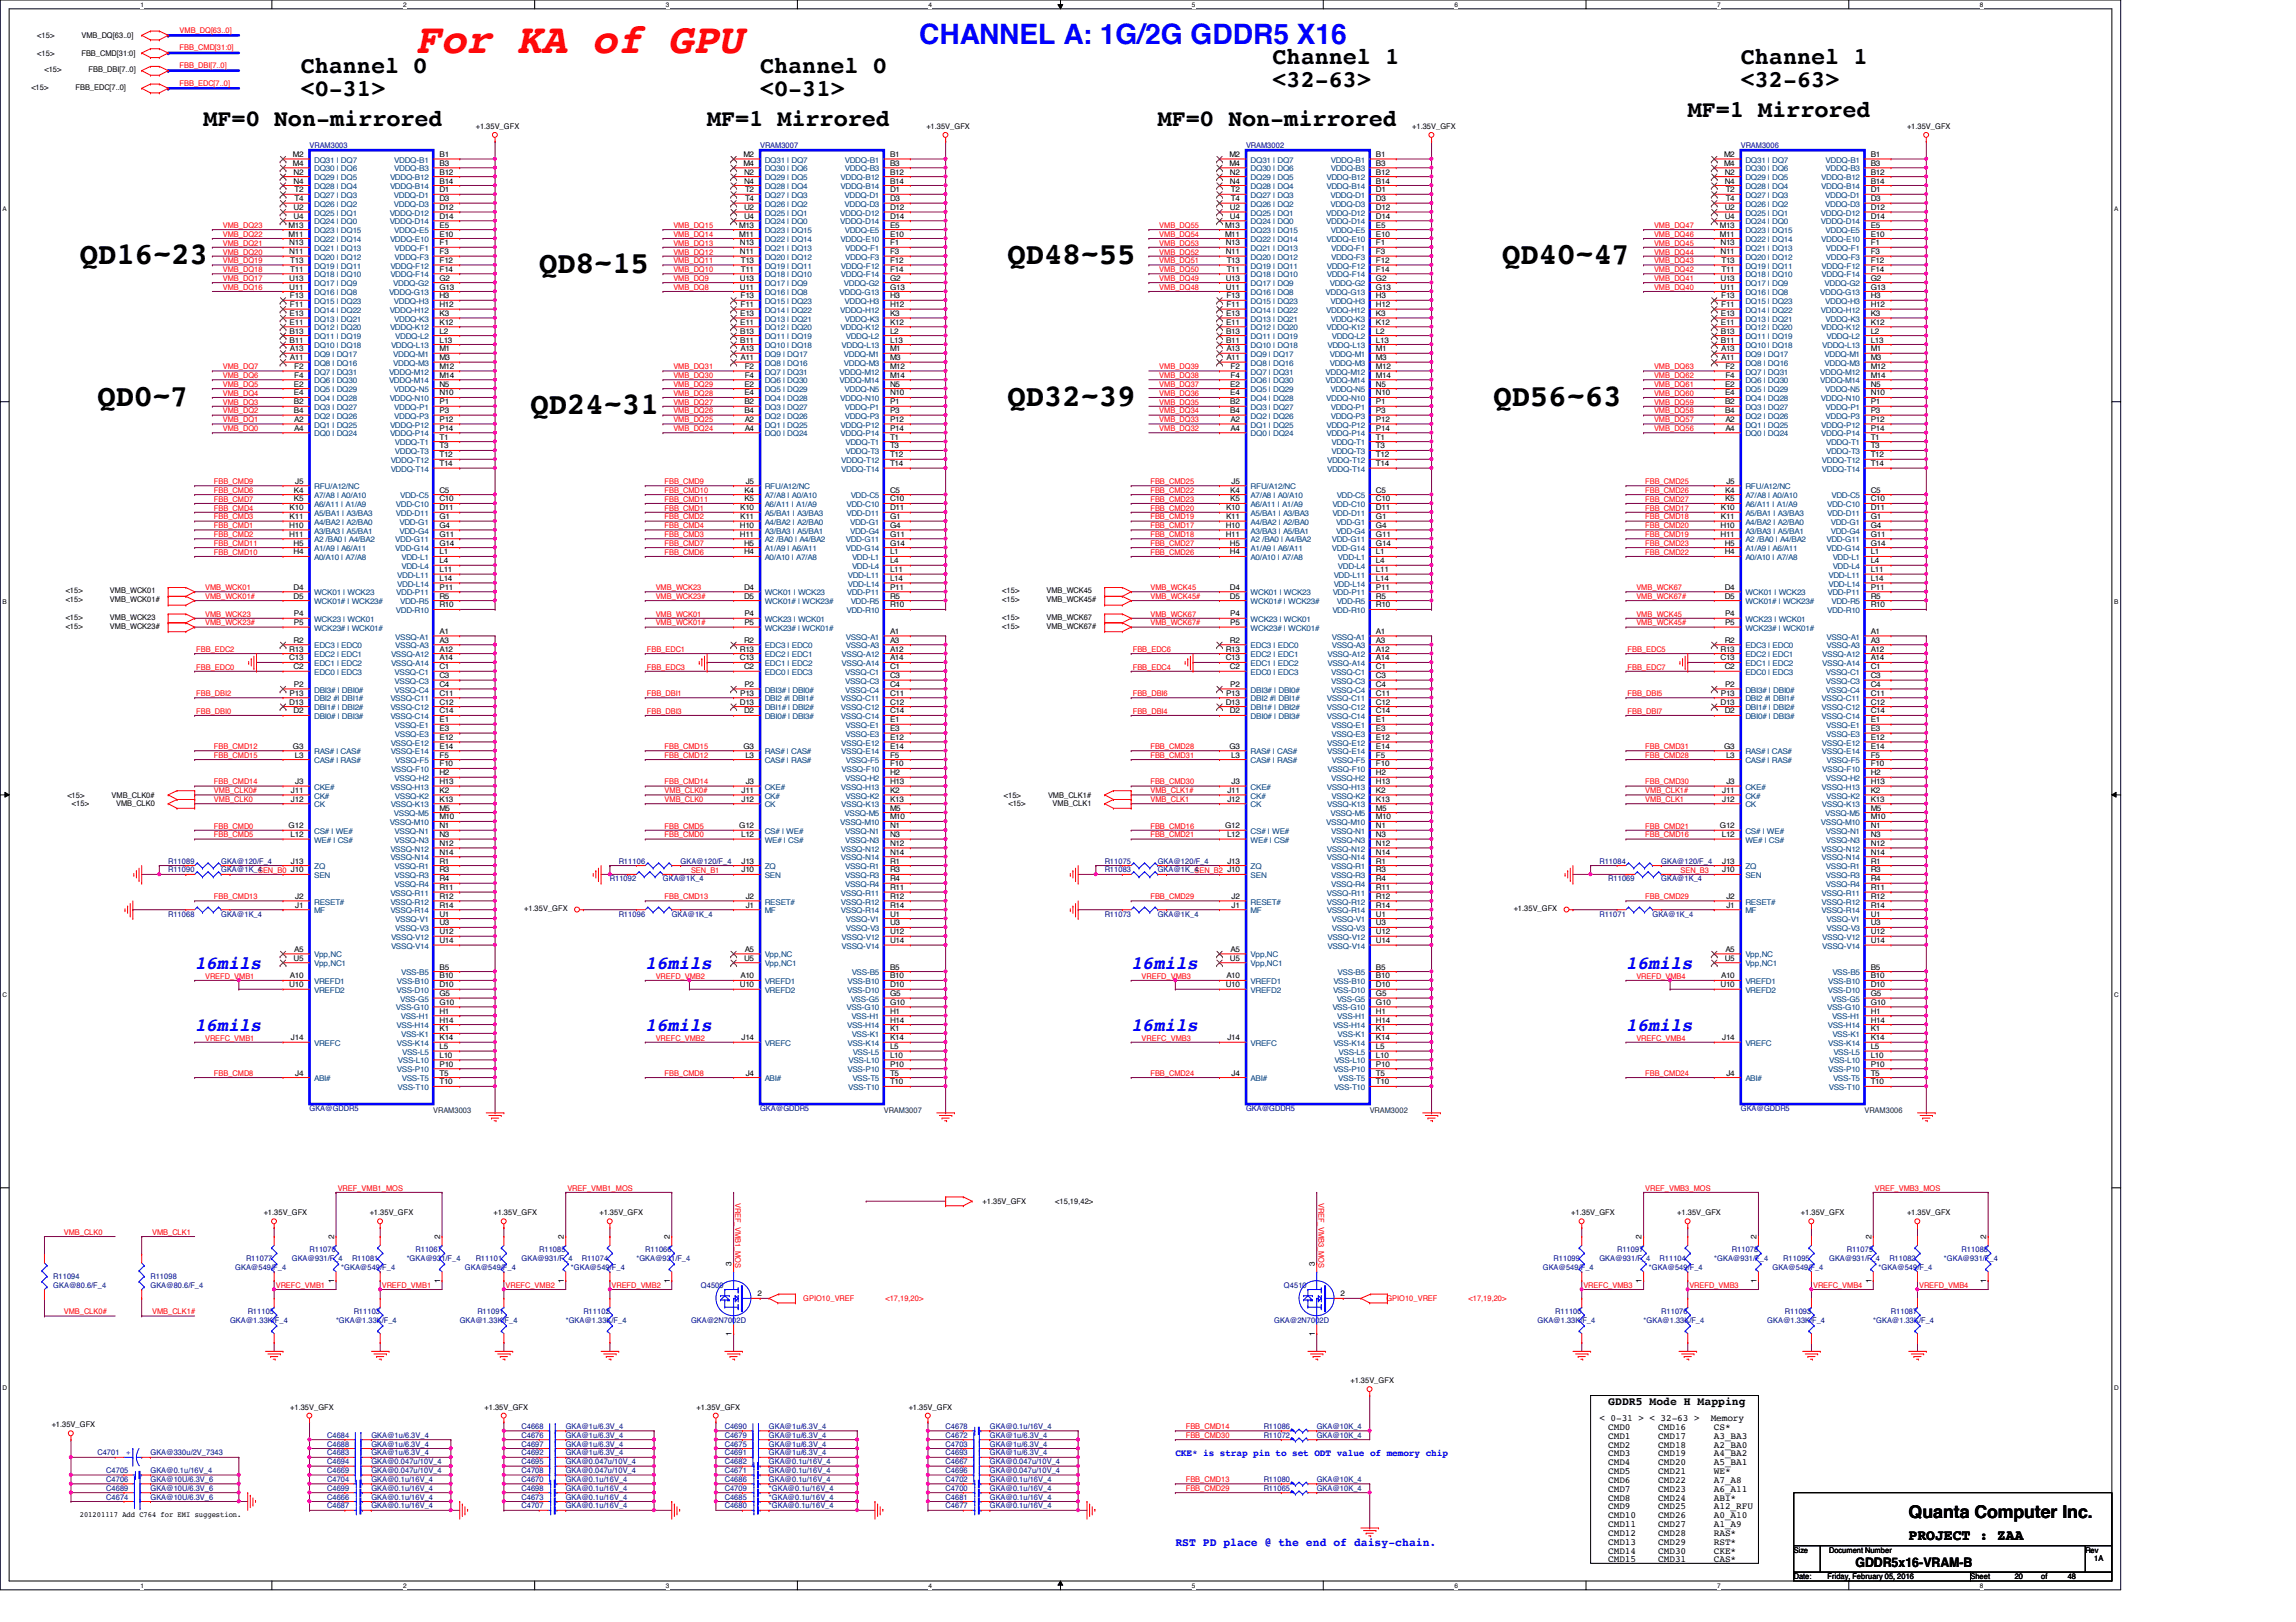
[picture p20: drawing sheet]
<svg xmlns="http://www.w3.org/2000/svg" width="297mm" height="210mm" viewBox="0 0 297 210" stroke-linecap="round" stroke-linejoin="round" font-family="sans-serif">
<defs><g id="words">
<text font-size="5.5" fill="#f00" x="53.8" y="6.9">For KA of GPU</text>
<g font-size="4">
<text x="10.3" y="34.2">QD16~23</text>
<text x="69.8" y="35.3">QD8~15</text>
<text x="130.3" y="34.2">QD48~55</text>
<text x="194.3" y="34.2">QD40~47</text>
<text x="12.6" y="52.5">QD0~7</text>
<text x="68.6" y="53.6">QD24~31</text>
<text x="130.3" y="52.5">QD32~39</text>
<text x="193.2" y="52.5">QD56~63</text>
</g>
<text font-size="3.6" fill="#00f" x="118.9" y="5.7">CHANNEL A: 1G/2G GDDR5 X16</text>
<g font-size="3">
<text x="38.9" y="9.4">Channel 0</text>
<text x="98.3" y="9.4">Channel 0</text>
<text x="164.6" y="8.3">Channel 1</text>
<text x="164.6" y="11.3">&lt;32-63&gt;</text>
<text x="225.2" y="8.3">Channel 1</text>
<text x="225.2" y="11.3">&lt;32-63&gt;</text>
<text x="26.3" y="16.3">MF=0 Non-mirrored</text>
<text x="38.9" y="12.4">&lt;0-31&gt;</text>
<text x="91.5" y="16.3">MF=1 Mirrored</text>
<text x="98.3" y="12.4">&lt;0-31&gt;</text>
<text x="149.8" y="16.3">MF=0 Non-mirrored</text>
<text x="218.4" y="15.1">MF=1 Mirrored</text>
</g>
<g font-size="2.4" fill="#00f">
<text x="25.2" y="125.4">16mils</text>
<text x="83.5" y="125.4">16mils</text>
<text x="146.3" y="125.4">16mils</text>
<text x="210.4" y="125.4">16mils</text>
<text x="25.2" y="133.4">16mils</text>
<text x="83.5" y="133.4">16mils</text>
<text x="146.3" y="133.4">16mils</text>
<text x="210.4" y="133.4">16mils</text>
</g>
<text font-size="2.3" x="246.9" y="196.4">Quanta Computer Inc.</text>
<text font-size="1.9" x="246.9" y="199.3">PROJECT : ZAA</text>
<text font-size="1.7" x="240.1" y="202.7">GDDR5x16-VRAM-B</text>
<text font-size="1.5" x="208.1" y="181.8">GDDR5 Mode H Mapping</text>
<text font-size="1.5" fill="#00f" x="152.1" y="200.1">RST PD place @ the end of daisy-chain.</text>
<g font-size="1.2">
<text x="206.9" y="183.9">&lt; 0-31 &gt; &lt; 32-63 &gt;</text>
<text x="208.1" y="185">CMD0</text>
<text x="214.5" y="185">CMD16</text>
<text x="221.3" y="183.9">Memory</text>
<text x="221.7" y="185">CS*</text>
<text x="208.1" y="186.2">CMD1</text>
<text x="208.1" y="187.3">CMD2</text>
<text x="208.1" y="188.5">CMD3</text>
<text x="208.1" y="189.6">CMD4</text>
<text x="208.1" y="190.8">CMD5</text>
<text x="208.1" y="191.9">CMD6</text>
<text x="214.5" y="186.2">CMD17</text>
<text x="214.5" y="187.3">CMD18</text>
<text x="214.5" y="188.5">CMD19</text>
<text x="214.5" y="189.6">CMD20</text>
<text x="214.5" y="190.8">CMD21</text>
<text x="214.5" y="191.9">CMD22</text>
<text x="221.7" y="186.2">A3_BA3</text>
<text x="221.7" y="187.3">A2_BA0</text>
<text x="221.7" y="188.5">A4_BA2</text>
<text x="221.7" y="189.6">A5_BA1</text>
<text x="221.7" y="190.8">WE*</text>
<text x="221.7" y="191.9">A7_A8</text>
<text x="208.1" y="196.5">CMD10</text>
<text x="208.1" y="197.6">CMD11</text>
<text x="208.1" y="193">CMD7</text>
<text x="208.1" y="194.2">CMD8</text>
<text x="208.1" y="195.3">CMD9</text>
<text x="214.5" y="196.5">CMD26</text>
<text x="214.5" y="197.6">CMD27</text>
<text x="214.5" y="193">CMD23</text>
<text x="214.5" y="194.2">CMD24</text>
<text x="214.5" y="195.3">CMD25</text>
<text x="221.7" y="196.5">A0_A10</text>
<text x="221.7" y="197.6">A1_A9</text>
<text x="221.7" y="193">A6_A11</text>
<text x="221.7" y="194.2">ABI*</text>
<text x="221.7" y="195.3">A12_RFU</text>
<text x="208.1" y="198.8">CMD12</text>
<text x="208.1" y="199.9">CMD13</text>
<text x="208.1" y="201">CMD14</text>
<text x="208.1" y="202.2">CMD15</text>
<text x="214.5" y="198.8">CMD28</text>
<text x="214.5" y="199.9">CMD29</text>
<text x="214.5" y="201">CMD30</text>
<text x="214.5" y="202.2">CMD31</text>
<text x="221.7" y="198.8">RAS*</text>
<text x="221.7" y="199.9">RST*</text>
<text x="221.7" y="201">CKE*</text>
<text x="221.7" y="202.2">CAS*</text>
</g>
<text font-size="1.2" fill="#00f" x="152.1" y="188.5">CKE* is strap pin to set ODT value of memory chip</text>
<g font-size="1">
<text x="4.8" y="4.9">&lt;15&gt;</text>
<text x="10.5" y="4.9">VMB_DQ[63..0]</text>
<text x="4.1" y="11.6">&lt;15&gt;</text>
<text x="4.8" y="7.2">&lt;15&gt;</text>
<text x="5.8" y="9.4">&lt;15&gt;</text>
<text x="9.8" y="11.6">FBB_EDC[7..0]</text>
<text x="10.5" y="7.2">FBB_CMD[31:0]</text>
<text x="11.5" y="9.4">FBB_DBI[7..0]</text>
<text x="61.5" y="16.7">+1.35V_GFX</text>
<text x="119.8" y="16.7">+1.35V_GFX</text>
<text x="182.7" y="16.7">+1.35V_GFX</text>
<text x="246.7" y="16.7">+1.35V_GFX</text>
<text x="37.9" y="20.3">M2</text>
<text x="37.9" y="21.5">M4</text>
<text x="38" y="22.6">N2</text>
<text x="38" y="23.7">N4</text>
<text x="56.9" y="20.3">B1</text>
<text x="56.9" y="21.5">B3</text>
<text x="56.9" y="22.6">B12</text>
<text x="56.9" y="23.7">B14</text>
<text x="96.2" y="20.3">M2</text>
<text x="96.2" y="21.5">M4</text>
<text x="96.3" y="22.6">N2</text>
<text x="96.3" y="23.7">N4</text>
<text x="115.1" y="20.3">B1</text>
<text x="115.1" y="21.5">B3</text>
<text x="115.1" y="22.6">B12</text>
<text x="115.1" y="23.7">B14</text>
<text x="159" y="20.3">M2</text>
<text x="159" y="21.5">M4</text>
<text x="159.1" y="22.6">N2</text>
<text x="159.1" y="23.7">N4</text>
<text x="178" y="20.3">B1</text>
<text x="178" y="21.5">B3</text>
<text x="178" y="22.6">B12</text>
<text x="178" y="23.7">B14</text>
<text x="223.1" y="20.3">M2</text>
<text x="223.1" y="21.5">M4</text>
<text x="223.1" y="22.6">N2</text>
<text x="223.1" y="23.7">N4</text>
<text x="242" y="20.3">B1</text>
<text x="242" y="21.5">B3</text>
<text x="242" y="22.6">B12</text>
<text x="242" y="23.7">B14</text>
<text x="37.3" y="29.5">M13</text>
<text x="38" y="27.2">U2</text>
<text x="38" y="28.3">U4</text>
<text x="38.1" y="24.9">T2</text>
<text x="38.1" y="26">T4</text>
<text x="56.9" y="24.9">D1</text>
<text x="56.9" y="26">D3</text>
<text x="56.9" y="27.2">D12</text>
<text x="56.9" y="28.3">D14</text>
<text x="56.9" y="29.5">E5</text>
<text x="95.6" y="29.5">M13</text>
<text x="96.3" y="27.2">U2</text>
<text x="96.3" y="28.3">U4</text>
<text x="96.4" y="24.9">T2</text>
<text x="96.4" y="26">T4</text>
<text x="115.1" y="24.9">D1</text>
<text x="115.1" y="26">D3</text>
<text x="115.1" y="27.2">D12</text>
<text x="115.1" y="28.3">D14</text>
<text x="115.1" y="29.5">E5</text>
<text x="158.5" y="29.5">M13</text>
<text x="159.1" y="27.2">U2</text>
<text x="159.1" y="28.3">U4</text>
<text x="159.3" y="24.9">T2</text>
<text x="159.3" y="26">T4</text>
<text x="178" y="24.9">D1</text>
<text x="178" y="26">D3</text>
<text x="178" y="27.2">D12</text>
<text x="178" y="28.3">D14</text>
<text x="178" y="29.5">E5</text>
<text x="222.5" y="29.5">M13</text>
<text x="223.1" y="27.2">U2</text>
<text x="223.1" y="28.3">U4</text>
<text x="223.3" y="24.9">T2</text>
<text x="223.3" y="26">T4</text>
<text x="242" y="24.9">D1</text>
<text x="242" y="26">D3</text>
<text x="242" y="27.2">D12</text>
<text x="242" y="28.3">D14</text>
<text x="242" y="29.5">E5</text>
<text x="37.3" y="30.6">M11</text>
<text x="37.4" y="31.7">N13</text>
<text x="37.4" y="32.9">N11</text>
<text x="37.5" y="34">T13</text>
<text x="37.5" y="35.2">T11</text>
<text x="56.9" y="32.9">F3</text>
<text x="56.9" y="31.7">F1</text>
<text x="56.9" y="30.6">E10</text>
<text x="56.9" y="34">F12</text>
<text x="56.9" y="35.2">F14</text>
<text x="95.6" y="30.6">M11</text>
<text x="95.7" y="31.7">N13</text>
<text x="95.7" y="32.9">N11</text>
<text x="95.8" y="34">T13</text>
<text x="95.8" y="35.2">T11</text>
<text x="115.1" y="32.9">F3</text>
<text x="115.1" y="31.7">F1</text>
<text x="115.1" y="30.6">E10</text>
<text x="115.1" y="34">F12</text>
<text x="115.1" y="35.2">F14</text>
<text x="158.5" y="30.6">M11</text>
<text x="158.6" y="31.7">N13</text>
<text x="158.6" y="32.9">N11</text>
<text x="158.7" y="34">T13</text>
<text x="158.7" y="35.2">T11</text>
<text x="178" y="32.9">F3</text>
<text x="178" y="31.7">F1</text>
<text x="178" y="30.6">E10</text>
<text x="178" y="34">F12</text>
<text x="178" y="35.2">F14</text>
<text x="222.5" y="30.6">M11</text>
<text x="222.6" y="31.7">N13</text>
<text x="222.6" y="32.9">N11</text>
<text x="222.7" y="34">T13</text>
<text x="222.7" y="35.2">T11</text>
<text x="242" y="32.9">F3</text>
<text x="242" y="31.7">F1</text>
<text x="242" y="30.6">E10</text>
<text x="242" y="34">F12</text>
<text x="242" y="35.2">F14</text>
<text x="37.4" y="36.3">U13</text>
<text x="37.4" y="37.5">U11</text>
<text x="37.5" y="40.9">E13</text>
<text x="37.5" y="38.6">F13</text>
<text x="37.5" y="39.8">F11</text>
<text x="56.9" y="36.3">G2</text>
<text x="56.9" y="37.5">G13</text>
<text x="56.9" y="38.6">H3</text>
<text x="56.9" y="39.8">H12</text>
<text x="56.9" y="40.9">K3</text>
<text x="95.7" y="36.3">U13</text>
<text x="95.7" y="37.5">U11</text>
<text x="95.8" y="40.9">E13</text>
<text x="95.8" y="38.6">F13</text>
<text x="95.8" y="39.8">F11</text>
<text x="115.1" y="36.3">G2</text>
<text x="115.1" y="37.5">G13</text>
<text x="115.1" y="38.6">H3</text>
<text x="115.1" y="39.8">H12</text>
<text x="115.1" y="40.9">K3</text>
<text x="158.6" y="36.3">U13</text>
<text x="158.6" y="37.5">U11</text>
<text x="158.6" y="40.9">E13</text>
<text x="158.7" y="38.6">F13</text>
<text x="158.7" y="39.8">F11</text>
<text x="178" y="36.3">G2</text>
<text x="178" y="37.5">G13</text>
<text x="178" y="38.6">H3</text>
<text x="178" y="39.8">H12</text>
<text x="178" y="40.9">K3</text>
<text x="222.6" y="36.3">U13</text>
<text x="222.6" y="37.5">U11</text>
<text x="222.6" y="40.9">E13</text>
<text x="222.7" y="38.6">F13</text>
<text x="222.7" y="39.8">F11</text>
<text x="242" y="36.3">G2</text>
<text x="242" y="37.5">G13</text>
<text x="242" y="38.6">H3</text>
<text x="242" y="39.8">H12</text>
<text x="242" y="40.9">K3</text>
<text x="37.5" y="42">E11</text>
<text x="37.5" y="43.2">B13</text>
<text x="37.5" y="44.3">B11</text>
<text x="37.5" y="45.5">A13</text>
<text x="37.5" y="46.6">A11</text>
<text x="38.1" y="47.8">F2</text>
<text x="56.9" y="42">K12</text>
<text x="56.9" y="43.2">L2</text>
<text x="56.9" y="44.3">L13</text>
<text x="56.9" y="45.5">M1</text>
<text x="56.9" y="46.6">M3</text>
<text x="56.9" y="47.8">M12</text>
<text x="95.8" y="42">E11</text>
<text x="95.8" y="43.2">B13</text>
<text x="95.8" y="44.3">B11</text>
<text x="95.8" y="45.5">A13</text>
<text x="95.8" y="46.6">A11</text>
<text x="96.3" y="47.8">F2</text>
<text x="115.1" y="42">K12</text>
<text x="115.1" y="43.2">L2</text>
<text x="115.1" y="44.3">L13</text>
<text x="115.1" y="45.5">M1</text>
<text x="115.1" y="46.6">M3</text>
<text x="115.1" y="47.8">M12</text>
<text x="158.6" y="42">E11</text>
<text x="158.6" y="43.2">B13</text>
<text x="158.6" y="44.3">B11</text>
<text x="158.7" y="45.5">A13</text>
<text x="158.7" y="46.6">A11</text>
<text x="159.2" y="47.8">F2</text>
<text x="178" y="42">K12</text>
<text x="178" y="43.2">L2</text>
<text x="178" y="44.3">L13</text>
<text x="178" y="45.5">M1</text>
<text x="178" y="46.6">M3</text>
<text x="178" y="47.8">M12</text>
<text x="222.6" y="42">E11</text>
<text x="222.6" y="43.2">B13</text>
<text x="222.6" y="44.3">B11</text>
<text x="222.7" y="45.5">A13</text>
<text x="222.7" y="46.6">A11</text>
<text x="223.2" y="47.8">F2</text>
<text x="242" y="42">K12</text>
<text x="242" y="43.2">L2</text>
<text x="242" y="44.3">L13</text>
<text x="242" y="45.5">M1</text>
<text x="242" y="46.6">M3</text>
<text x="242" y="47.8">M12</text>
<text x="38" y="50">E2</text>
<text x="38" y="51.2">E4</text>
<text x="38" y="52.3">B2</text>
<text x="38" y="53.5">B4</text>
<text x="38.1" y="48.9">F4</text>
<text x="56.9" y="48.9">M14</text>
<text x="56.9" y="50">N5</text>
<text x="56.9" y="51.2">N10</text>
<text x="56.9" y="52.3">P1</text>
<text x="56.9" y="53.5">P3</text>
<text x="96.3" y="50">E2</text>
<text x="96.3" y="51.2">E4</text>
<text x="96.3" y="52.3">B2</text>
<text x="96.3" y="53.5">B4</text>
<text x="96.3" y="48.9">F4</text>
<text x="115.1" y="48.9">M14</text>
<text x="115.1" y="50">N5</text>
<text x="115.1" y="51.2">N10</text>
<text x="115.1" y="52.3">P1</text>
<text x="115.1" y="53.5">P3</text>
<text x="159.2" y="50">E2</text>
<text x="159.2" y="51.2">E4</text>
<text x="159.2" y="52.3">B2</text>
<text x="159.2" y="53.5">B4</text>
<text x="159.2" y="48.9">F4</text>
<text x="178" y="48.9">M14</text>
<text x="178" y="50">N5</text>
<text x="178" y="51.2">N10</text>
<text x="178" y="52.3">P1</text>
<text x="178" y="53.5">P3</text>
<text x="223.2" y="50">E2</text>
<text x="223.2" y="51.2">E4</text>
<text x="223.2" y="52.3">B2</text>
<text x="223.2" y="53.5">B4</text>
<text x="223.2" y="48.9">F4</text>
<text x="242" y="48.9">M14</text>
<text x="242" y="50">N5</text>
<text x="242" y="51.2">N10</text>
<text x="242" y="52.3">P1</text>
<text x="242" y="53.5">P3</text>
<text x="38.1" y="54.6">A2</text>
<text x="38.1" y="55.8">A4</text>
<text x="56.9" y="54.6">P12</text>
<text x="56.9" y="55.8">P14</text>
<text x="56.9" y="56.9">T1</text>
<text x="56.9" y="58">T3</text>
<text x="56.9" y="59.2">T12</text>
<text x="96.3" y="54.6">A2</text>
<text x="96.3" y="55.8">A4</text>
<text x="115.1" y="54.6">P12</text>
<text x="115.1" y="55.8">P14</text>
<text x="115.1" y="56.9">T1</text>
<text x="115.1" y="58">T3</text>
<text x="115.1" y="59.2">T12</text>
<text x="159.2" y="54.6">A2</text>
<text x="159.2" y="55.8">A4</text>
<text x="178" y="54.6">P12</text>
<text x="178" y="55.8">P14</text>
<text x="178" y="56.9">T1</text>
<text x="178" y="58">T3</text>
<text x="178" y="59.2">T12</text>
<text x="223.2" y="54.6">A2</text>
<text x="223.2" y="55.8">A4</text>
<text x="242" y="54.6">P12</text>
<text x="242" y="55.8">P14</text>
<text x="242" y="56.9">T1</text>
<text x="242" y="58">T3</text>
<text x="242" y="59.2">T12</text>
<text x="38" y="63.8">K4</text>
<text x="38" y="64.9">K5</text>
<text x="38.2" y="62.6">J5</text>
<text x="56.9" y="63.8">C5</text>
<text x="56.9" y="64.9">C10</text>
<text x="56.9" y="60.3">T14</text>
<text x="96.3" y="63.8">K4</text>
<text x="96.3" y="64.9">K5</text>
<text x="96.5" y="62.6">J5</text>
<text x="115.1" y="63.8">C5</text>
<text x="115.1" y="64.9">C10</text>
<text x="115.1" y="60.3">T14</text>
<text x="159.2" y="63.8">K4</text>
<text x="159.2" y="64.9">K5</text>
<text x="159.3" y="62.6">J5</text>
<text x="178" y="63.8">C5</text>
<text x="178" y="64.9">C10</text>
<text x="178" y="60.3">T14</text>
<text x="223.2" y="63.8">K4</text>
<text x="223.2" y="64.9">K5</text>
<text x="223.3" y="62.6">J5</text>
<text x="242" y="63.8">C5</text>
<text x="242" y="64.9">C10</text>
<text x="242" y="60.3">T14</text>
<text x="37.4" y="68.3">H10</text>
<text x="37.4" y="69.5">H11</text>
<text x="37.5" y="67.2">K11</text>
<text x="37.5" y="66">K10</text>
<text x="38" y="71.8">H4</text>
<text x="38" y="70.6">H5</text>
<text x="56.9" y="66">D11</text>
<text x="56.9" y="67.2">G1</text>
<text x="56.9" y="68.3">G4</text>
<text x="56.9" y="69.5">G11</text>
<text x="56.9" y="70.6">G14</text>
<text x="56.9" y="71.8">L1</text>
<text x="95.7" y="68.3">H10</text>
<text x="95.7" y="69.5">H11</text>
<text x="95.8" y="67.2">K11</text>
<text x="95.8" y="66">K10</text>
<text x="96.3" y="71.8">H4</text>
<text x="96.3" y="70.6">H5</text>
<text x="115.1" y="66">D11</text>
<text x="115.1" y="67.2">G1</text>
<text x="115.1" y="68.3">G4</text>
<text x="115.1" y="69.5">G11</text>
<text x="115.1" y="70.6">G14</text>
<text x="115.1" y="71.8">L1</text>
<text x="158.6" y="68.3">H10</text>
<text x="158.6" y="69.5">H11</text>
<text x="158.6" y="67.2">K11</text>
<text x="158.6" y="66">K10</text>
<text x="159.1" y="71.8">H4</text>
<text x="159.1" y="70.6">H5</text>
<text x="178" y="66">D11</text>
<text x="178" y="67.2">G1</text>
<text x="178" y="68.3">G4</text>
<text x="178" y="69.5">G11</text>
<text x="178" y="70.6">G14</text>
<text x="178" y="71.8">L1</text>
<text x="222.6" y="68.3">H10</text>
<text x="222.6" y="69.5">H11</text>
<text x="222.6" y="67.2">K11</text>
<text x="222.6" y="66">K10</text>
<text x="223.1" y="71.8">H4</text>
<text x="223.1" y="70.6">H5</text>
<text x="242" y="66">D11</text>
<text x="242" y="67.2">G1</text>
<text x="242" y="68.3">G4</text>
<text x="242" y="69.5">G11</text>
<text x="242" y="70.6">G14</text>
<text x="242" y="71.8">L1</text>
<text x="8.5" y="77.9">&lt;15&gt;</text>
<text x="8.5" y="76.8">&lt;15&gt;</text>
<text x="14.2" y="77.9">VMB_WCK01#</text>
<text x="14.2" y="76.8">VMB_WCK01</text>
<text x="38" y="76.3">D4</text>
<text x="38" y="77.5">D5</text>
<text x="56.9" y="72.9">L4</text>
<text x="56.9" y="74">L11</text>
<text x="56.9" y="75.2">L14</text>
<text x="56.9" y="76.3">P11</text>
<text x="56.9" y="77.5">R5</text>
<text x="96.3" y="76.3">D4</text>
<text x="96.3" y="77.5">D5</text>
<text x="115.1" y="72.9">L4</text>
<text x="115.1" y="74">L11</text>
<text x="115.1" y="75.2">L14</text>
<text x="115.1" y="76.3">P11</text>
<text x="115.1" y="77.5">R5</text>
<text x="129.7" y="77.9">&lt;15&gt;</text>
<text x="129.7" y="76.8">&lt;15&gt;</text>
<text x="135.4" y="77.9">VMB_WCK45#</text>
<text x="135.4" y="76.8">VMB_WCK45</text>
<text x="159.1" y="76.3">D4</text>
<text x="159.1" y="77.5">D5</text>
<text x="178" y="72.9">L4</text>
<text x="178" y="74">L11</text>
<text x="178" y="75.2">L14</text>
<text x="178" y="76.3">P11</text>
<text x="178" y="77.5">R5</text>
<text x="223.1" y="76.3">D4</text>
<text x="223.1" y="77.5">D5</text>
<text x="242" y="72.9">L4</text>
<text x="242" y="74">L11</text>
<text x="242" y="75.2">L14</text>
<text x="242" y="76.3">P11</text>
<text x="242" y="77.5">R5</text>
<text x="8.5" y="81.4">&lt;15&gt;</text>
<text x="8.5" y="80.2">&lt;15&gt;</text>
<text x="14.2" y="81.4">VMB_WCK23#</text>
<text x="14.2" y="80.2">VMB_WCK23</text>
<text x="38" y="83.2">R2</text>
<text x="38" y="79.8">P4</text>
<text x="38" y="80.9">P5</text>
<text x="56.9" y="78.6">R10</text>
<text x="56.9" y="82">A1</text>
<text x="56.9" y="83.2">A3</text>
<text x="96.3" y="83.2">R2</text>
<text x="96.3" y="79.8">P4</text>
<text x="96.3" y="80.9">P5</text>
<text x="115.1" y="78.6">R10</text>
<text x="115.1" y="82">A1</text>
<text x="115.1" y="83.2">A3</text>
<text x="129.7" y="80.2">&lt;15&gt;</text>
<text x="129.7" y="81.4">&lt;15&gt;</text>
<text x="135.4" y="80.2">VMB_WCK67</text>
<text x="135.4" y="81.4">VMB_WCK67#</text>
<text x="159.1" y="83.2">R2</text>
<text x="159.2" y="79.8">P4</text>
<text x="159.2" y="80.9">P5</text>
<text x="178" y="78.6">R10</text>
<text x="178" y="82">A1</text>
<text x="178" y="83.2">A3</text>
<text x="223.1" y="83.2">R2</text>
<text x="223.2" y="79.8">P4</text>
<text x="223.2" y="80.9">P5</text>
<text x="242" y="78.6">R10</text>
<text x="242" y="82">A1</text>
<text x="242" y="83.2">A3</text>
<text x="37.4" y="85.5">C13</text>
<text x="37.4" y="84.3">R13</text>
<text x="38" y="86.6">C2</text>
<text x="38" y="88.9">P2</text>
<text x="56.9" y="84.3">A12</text>
<text x="56.9" y="85.5">A14</text>
<text x="56.9" y="86.6">C1</text>
<text x="56.9" y="87.8">C3</text>
<text x="56.9" y="88.9">C4</text>
<text x="95.7" y="85.5">C13</text>
<text x="95.7" y="84.3">R13</text>
<text x="96.3" y="86.6">C2</text>
<text x="96.3" y="88.9">P2</text>
<text x="115.1" y="84.3">A12</text>
<text x="115.1" y="85.5">A14</text>
<text x="115.1" y="86.6">C1</text>
<text x="115.1" y="87.8">C3</text>
<text x="115.1" y="88.9">C4</text>
<text x="158.6" y="85.5">C13</text>
<text x="158.6" y="84.3">R13</text>
<text x="159.1" y="86.6">C2</text>
<text x="159.2" y="88.9">P2</text>
<text x="178" y="84.3">A12</text>
<text x="178" y="85.5">A14</text>
<text x="178" y="86.6">C1</text>
<text x="178" y="87.8">C3</text>
<text x="178" y="88.9">C4</text>
<text x="222.6" y="85.5">C13</text>
<text x="222.6" y="84.3">R13</text>
<text x="223.1" y="86.6">C2</text>
<text x="223.2" y="88.9">P2</text>
<text x="242" y="84.3">A12</text>
<text x="242" y="85.5">A14</text>
<text x="242" y="86.6">C1</text>
<text x="242" y="87.8">C3</text>
<text x="242" y="88.9">C4</text>
<text x="37.4" y="91.2">D13</text>
<text x="37.5" y="90">P13</text>
<text x="38" y="92.3">D2</text>
<text x="56.9" y="90">C11</text>
<text x="56.9" y="91.2">C12</text>
<text x="56.9" y="92.3">C14</text>
<text x="56.9" y="93.5">E1</text>
<text x="56.9" y="94.6">E3</text>
<text x="56.9" y="95.8">E12</text>
<text x="95.7" y="91.2">D13</text>
<text x="95.8" y="90">P13</text>
<text x="96.3" y="92.3">D2</text>
<text x="115.1" y="90">C11</text>
<text x="115.1" y="91.2">C12</text>
<text x="115.1" y="92.3">C14</text>
<text x="115.1" y="93.5">E1</text>
<text x="115.1" y="94.6">E3</text>
<text x="115.1" y="95.8">E12</text>
<text x="158.6" y="91.2">D13</text>
<text x="158.6" y="90">P13</text>
<text x="159.1" y="92.3">D2</text>
<text x="178" y="90">C11</text>
<text x="178" y="91.2">C12</text>
<text x="178" y="92.3">C14</text>
<text x="178" y="93.5">E1</text>
<text x="178" y="94.6">E3</text>
<text x="178" y="95.8">E12</text>
<text x="222.6" y="91.2">D13</text>
<text x="222.6" y="90">P13</text>
<text x="223.1" y="92.3">D2</text>
<text x="242" y="90">C11</text>
<text x="242" y="91.2">C12</text>
<text x="242" y="92.3">C14</text>
<text x="242" y="93.5">E1</text>
<text x="242" y="94.6">E3</text>
<text x="242" y="95.8">E12</text>
<text x="37.9" y="96.9">G3</text>
<text x="38.1" y="98">L3</text>
<text x="38.2" y="101.5">J3</text>
<text x="56.9" y="96.9">E14</text>
<text x="56.9" y="98">F5</text>
<text x="56.9" y="99.2">F10</text>
<text x="56.9" y="100.3">H2</text>
<text x="56.9" y="101.5">H13</text>
<text x="96.2" y="96.9">G3</text>
<text x="96.4" y="98">L3</text>
<text x="96.5" y="101.5">J3</text>
<text x="115.1" y="96.9">E14</text>
<text x="115.1" y="98">F5</text>
<text x="115.1" y="99.2">F10</text>
<text x="115.1" y="100.3">H2</text>
<text x="115.1" y="101.5">H13</text>
<text x="159" y="96.9">G3</text>
<text x="159.3" y="98">L3</text>
<text x="159.3" y="101.5">J3</text>
<text x="178" y="96.9">E14</text>
<text x="178" y="98">F5</text>
<text x="178" y="99.2">F10</text>
<text x="178" y="100.3">H2</text>
<text x="178" y="101.5">H13</text>
<text x="223.1" y="96.9">G3</text>
<text x="223.3" y="98">L3</text>
<text x="223.3" y="101.5">J3</text>
<text x="242" y="96.9">E14</text>
<text x="242" y="98">F5</text>
<text x="242" y="99.2">F10</text>
<text x="242" y="100.3">H2</text>
<text x="242" y="101.5">H13</text>
<text x="8.7" y="103.2">&lt;15&gt;</text>
<text x="9.3" y="104.4">&lt;15&gt;</text>
<text x="14.4" y="103.2">VMB_CLK0#</text>
<text x="15" y="104.4">VMB_CLK0</text>
<text x="37.3" y="107.2">G12</text>
<text x="37.6" y="103.8">J12</text>
<text x="37.6" y="102.6">J11</text>
<text x="56.9" y="102.6">K2</text>
<text x="56.9" y="103.8">K13</text>
<text x="56.9" y="104.9">M5</text>
<text x="56.9" y="106">M10</text>
<text x="56.9" y="107.2">N1</text>
<text x="95.6" y="107.2">G12</text>
<text x="95.9" y="103.8">J12</text>
<text x="95.9" y="102.6">J11</text>
<text x="115.1" y="102.6">K2</text>
<text x="115.1" y="103.8">K13</text>
<text x="115.1" y="104.9">M5</text>
<text x="115.1" y="106">M10</text>
<text x="115.1" y="107.2">N1</text>
<text x="129.9" y="103.2">&lt;15&gt;</text>
<text x="130.5" y="104.4">&lt;15&gt;</text>
<text x="135.6" y="103.2">VMB_CLK1#</text>
<text x="136.2" y="104.4">VMB_CLK1</text>
<text x="158.5" y="107.2">G12</text>
<text x="158.8" y="103.8">J12</text>
<text x="158.8" y="102.6">J11</text>
<text x="178" y="102.6">K2</text>
<text x="178" y="103.8">K13</text>
<text x="178" y="104.9">M5</text>
<text x="178" y="106">M10</text>
<text x="178" y="107.2">N1</text>
<text x="222.5" y="107.2">G12</text>
<text x="222.8" y="103.8">J12</text>
<text x="222.8" y="102.6">J11</text>
<text x="242" y="102.6">K2</text>
<text x="242" y="103.8">K13</text>
<text x="242" y="104.9">M5</text>
<text x="242" y="106">M10</text>
<text x="242" y="107.2">N1</text>
<text x="37.6" y="108.3">L12</text>
<text x="37.6" y="111.8">J13</text>
<text x="56.9" y="108.3">N3</text>
<text x="56.9" y="109.5">N12</text>
<text x="56.9" y="110.6">N14</text>
<text x="56.9" y="111.8">R1</text>
<text x="56.9" y="112.9">R3</text>
<text x="95.9" y="108.3">L12</text>
<text x="95.9" y="111.8">J13</text>
<text x="95.9" y="112.9">J10</text>
<text x="115.1" y="108.3">N3</text>
<text x="115.1" y="109.5">N12</text>
<text x="115.1" y="110.6">N14</text>
<text x="115.1" y="111.8">R1</text>
<text x="115.1" y="112.9">R3</text>
<text x="158.7" y="108.3">L12</text>
<text x="158.8" y="111.8">J13</text>
<text x="178" y="108.3">N3</text>
<text x="178" y="109.5">N12</text>
<text x="178" y="110.6">N14</text>
<text x="178" y="111.8">R1</text>
<text x="178" y="112.9">R3</text>
<text x="222.8" y="108.3">L12</text>
<text x="222.8" y="111.8">J13</text>
<text x="222.8" y="112.9">J10</text>
<text x="242" y="108.3">N3</text>
<text x="242" y="109.5">N12</text>
<text x="242" y="110.6">N14</text>
<text x="242" y="111.8">R1</text>
<text x="242" y="112.9">R3</text>
<text x="38.2" y="116.3">J2</text>
<text x="38.2" y="117.5">J1</text>
<text x="56.9" y="114">R4</text>
<text x="56.9" y="115.2">R11</text>
<text x="56.9" y="116.3">R12</text>
<text x="56.9" y="117.5">R14</text>
<text x="56.9" y="118.6">U1</text>
<text x="56.9" y="119.8">U3</text>
<text x="67.8" y="117.9">+1.35V_GFX</text>
<text x="96.5" y="116.3">J2</text>
<text x="96.5" y="117.5">J1</text>
<text x="115.1" y="114">R4</text>
<text x="115.1" y="115.2">R11</text>
<text x="115.1" y="116.3">R12</text>
<text x="115.1" y="117.5">R14</text>
<text x="115.1" y="118.6">U1</text>
<text x="115.1" y="119.8">U3</text>
<text x="159.3" y="116.3">J2</text>
<text x="159.3" y="117.5">J1</text>
<text x="178" y="114">R4</text>
<text x="178" y="115.2">R11</text>
<text x="178" y="116.3">R12</text>
<text x="178" y="117.5">R14</text>
<text x="178" y="118.6">U1</text>
<text x="178" y="119.8">U3</text>
<text x="195.8" y="117.9">+1.35V_GFX</text>
<text x="223.3" y="116.3">J2</text>
<text x="223.3" y="117.5">J1</text>
<text x="242" y="114">R4</text>
<text x="242" y="115.2">R11</text>
<text x="242" y="116.3">R12</text>
<text x="242" y="117.5">R14</text>
<text x="242" y="118.6">U1</text>
<text x="242" y="119.8">U3</text>
<text x="38" y="124.3">U5</text>
<text x="38.1" y="123.2">A5</text>
<text x="56.9" y="120.9">U12</text>
<text x="56.9" y="122">U14</text>
<text x="56.9" y="125.5">B5</text>
<text x="96.3" y="124.3">U5</text>
<text x="96.3" y="123.2">A5</text>
<text x="115.1" y="120.9">U12</text>
<text x="115.1" y="122">U14</text>
<text x="115.1" y="125.5">B5</text>
<text x="159.1" y="124.3">U5</text>
<text x="159.2" y="123.2">A5</text>
<text x="178" y="120.9">U12</text>
<text x="178" y="122">U14</text>
<text x="178" y="125.5">B5</text>
<text x="223.1" y="124.3">U5</text>
<text x="223.2" y="123.2">A5</text>
<text x="242" y="120.9">U12</text>
<text x="242" y="122">U14</text>
<text x="242" y="125.5">B5</text>
<text x="37.4" y="127.8">U10</text>
<text x="37.5" y="126.6">A10</text>
<text x="56.9" y="131.2">H1</text>
<text x="56.9" y="130">G10</text>
<text x="56.9" y="128.9">G5</text>
<text x="56.9" y="127.8">D10</text>
<text x="56.9" y="126.6">B10</text>
<text x="95.7" y="127.8">U10</text>
<text x="95.8" y="126.6">A10</text>
<text x="115.1" y="131.2">H1</text>
<text x="115.1" y="130">G10</text>
<text x="115.1" y="128.9">G5</text>
<text x="115.1" y="127.8">D10</text>
<text x="115.1" y="126.6">B10</text>
<text x="158.6" y="127.8">U10</text>
<text x="158.7" y="126.6">A10</text>
<text x="178" y="131.2">H1</text>
<text x="178" y="130">G10</text>
<text x="178" y="128.9">G5</text>
<text x="178" y="127.8">D10</text>
<text x="178" y="126.6">B10</text>
<text x="222.6" y="127.8">U10</text>
<text x="222.7" y="126.6">A10</text>
<text x="242" y="131.2">H1</text>
<text x="242" y="130">G10</text>
<text x="242" y="128.9">G5</text>
<text x="242" y="127.8">D10</text>
<text x="242" y="126.6">B10</text>
<text x="37.6" y="134.6">J14</text>
<text x="56.9" y="136.9">L10</text>
<text x="56.9" y="135.8">L5</text>
<text x="56.9" y="134.6">K14</text>
<text x="56.9" y="133.5">K1</text>
<text x="56.9" y="132.3">H14</text>
<text x="95.9" y="134.6">J14</text>
<text x="115.1" y="136.9">L10</text>
<text x="115.1" y="135.8">L5</text>
<text x="115.1" y="134.6">K14</text>
<text x="115.1" y="133.5">K1</text>
<text x="115.1" y="132.3">H14</text>
<text x="158.8" y="134.6">J14</text>
<text x="178" y="136.9">L10</text>
<text x="178" y="135.8">L5</text>
<text x="178" y="134.6">K14</text>
<text x="178" y="133.5">K1</text>
<text x="178" y="132.3">H14</text>
<text x="222.8" y="134.6">J14</text>
<text x="242" y="136.9">L10</text>
<text x="242" y="135.8">L5</text>
<text x="242" y="134.6">K14</text>
<text x="242" y="133.5">K1</text>
<text x="242" y="132.3">H14</text>
<text x="38.2" y="139.2">J4</text>
<text x="56.9" y="140.3">T10</text>
<text x="56.9" y="139.2">T5</text>
<text x="56.9" y="138">P10</text>
<text x="96.5" y="139.2">J4</text>
<text x="115.1" y="140.3">T10</text>
<text x="115.1" y="139.2">T5</text>
<text x="115.1" y="138">P10</text>
<text x="159.3" y="139.2">J4</text>
<text x="178" y="140.3">T10</text>
<text x="178" y="139.2">T5</text>
<text x="178" y="138">P10</text>
<text x="223.3" y="139.2">J4</text>
<text x="242" y="140.3">T10</text>
<text x="242" y="139.2">T5</text>
<text x="242" y="138">P10</text>
<text x="127.1" y="155.8">+1.35V_GFX</text>
<text x="136.5" y="155.8">&lt;15,19,42&gt;</text>
<text x="34.1" y="157.3">+1.35V_GFX</text>
<text x="43.2" y="160.4" transform="rotate(-90 43.2 160.4)">2</text>
<text x="47.8" y="157.3">+1.35V_GFX</text>
<text x="56.9" y="160.4" transform="rotate(-90 56.9 160.4)">2</text>
<text x="63.8" y="157.3">+1.35V_GFX</text>
<text x="72.9" y="160.4" transform="rotate(-90 72.9 160.4)">2</text>
<text x="77.6" y="157.3">+1.35V_GFX</text>
<text x="86.7" y="160.4" transform="rotate(-90 86.7 160.4)">2</text>
<text x="203.3" y="157.3">+1.35V_GFX</text>
<text x="212.4" y="160.4" transform="rotate(-90 212.4 160.4)">2</text>
<text x="217" y="157.3">+1.35V_GFX</text>
<text x="227.2" y="160.4" transform="rotate(-90 227.2 160.4)">2</text>
<text x="233" y="157.3">+1.35V_GFX</text>
<text x="242.1" y="160.4" transform="rotate(-90 242.1 160.4)">2</text>
<text x="246.7" y="157.3">+1.35V_GFX</text>
<text x="257" y="160.4" transform="rotate(-90 257 160.4)">2</text>
<text x="43.2" y="166" transform="rotate(-90 43.2 166)">1</text>
<text x="56.9" y="166" transform="rotate(-90 56.9 166)">1</text>
<text x="72.9" y="166" transform="rotate(-90 72.9 166)">1</text>
<text x="86.7" y="166" transform="rotate(-90 86.7 166)">1</text>
<text x="94.7" y="163.8" transform="rotate(-90 94.7 163.8)">3</text>
<text x="98" y="167.8">2</text>
<text x="170.1" y="163.8" transform="rotate(-90 170.1 163.8)">3</text>
<text x="173.4" y="167.8">2</text>
<text x="212.4" y="166" transform="rotate(-90 212.4 166)">1</text>
<text x="227.2" y="166" transform="rotate(-90 227.2 166)">1</text>
<text x="242.1" y="166" transform="rotate(-90 242.1 166)">1</text>
<text x="257" y="166" transform="rotate(-90 257 166)">1</text>
<text x="94.7" y="172.8" transform="rotate(-90 94.7 172.8)">1</text>
<text x="170.1" y="172.8" transform="rotate(-90 170.1 172.8)">1</text>
<text x="174.7" y="179">+1.35V_GFX</text>
<text x="6.7" y="184.7">+1.35V_GFX</text>
<text x="37.5" y="182.4">+1.35V_GFX</text>
<text x="62.7" y="182.4">+1.35V_GFX</text>
<text x="90.1" y="182.4">+1.35V_GFX</text>
<text x="117.6" y="182.4">+1.35V_GFX</text>
<text x="10.3" y="196.3">201201117 Add C764 for EMI suggestion.</text>
<text x="232.1" y="200.9">Size</text>
<text x="236.6" y="200.9">Document Number</text>
<text x="269.8" y="200.9">Rev</text>
<text x="270.9" y="202.1">1A</text>
<text x="232.1" y="204.3">Date:</text>
<text x="236.4" y="204.3">Friday, February 05, 2016</text>
<text x="254.9" y="204.3">Sheet</text>
<text x="260.6" y="204.3">20</text>
<text x="264.1" y="204.3">of</text>
<text x="267.5" y="204.3">48</text>
</g>
<g font-size="1" fill="#f00">
<text x="23.2" y="4.2">VMB_DQ[63..0]</text>
<text x="23.2" y="6.5">FBB_CMD[31:0]</text>
<text x="23.2" y="8.8">FBB_DBI[7..0]</text>
<text x="23.2" y="11.1">FBB_EDC[7..0]</text>
<text x="28.8" y="29.5">VMB_DQ23</text>
<text x="87.1" y="29.5">VMB_DQ15</text>
<text x="150" y="29.5">VMB_DQ55</text>
<text x="214" y="29.5">VMB_DQ47</text>
<text x="28.8" y="35.2">VMB_DQ18</text>
<text x="28.8" y="34.1">VMB_DQ19</text>
<text x="28.8" y="32.9">VMB_DQ20</text>
<text x="28.8" y="31.8">VMB_DQ21</text>
<text x="28.8" y="30.6">VMB_DQ22</text>
<text x="87.1" y="35.2">VMB_DQ10</text>
<text x="87.1" y="34.1">VMB_DQ11</text>
<text x="87.1" y="32.9">VMB_DQ12</text>
<text x="87.1" y="31.8">VMB_DQ13</text>
<text x="87.1" y="30.6">VMB_DQ14</text>
<text x="150" y="30.6">VMB_DQ54</text>
<text x="150" y="31.8">VMB_DQ53</text>
<text x="150" y="35.2">VMB_DQ50</text>
<text x="150" y="34.1">VMB_DQ51</text>
<text x="150" y="32.9">VMB_DQ52</text>
<text x="214" y="30.6">VMB_DQ46</text>
<text x="214" y="35.2">VMB_DQ42</text>
<text x="214" y="31.8">VMB_DQ45</text>
<text x="214" y="32.9">VMB_DQ44</text>
<text x="214" y="34.1">VMB_DQ43</text>
<text x="28.8" y="37.5">VMB_DQ16</text>
<text x="28.8" y="36.4">VMB_DQ17</text>
<text x="87.1" y="37.5">VMB_DQ8</text>
<text x="87.1" y="36.4">VMB_DQ9</text>
<text x="150" y="36.4">VMB_DQ49</text>
<text x="150" y="37.5">VMB_DQ48</text>
<text x="214" y="36.4">VMB_DQ41</text>
<text x="214" y="37.5">VMB_DQ40</text>
<text x="28.8" y="47.8">VMB_DQ7</text>
<text x="87.1" y="47.8">VMB_DQ31</text>
<text x="150" y="47.8">VMB_DQ39</text>
<text x="214" y="47.8">VMB_DQ63</text>
<text x="28.8" y="53.5">VMB_DQ2</text>
<text x="28.8" y="52.4">VMB_DQ3</text>
<text x="28.8" y="51.2">VMB_DQ4</text>
<text x="28.8" y="50.1">VMB_DQ5</text>
<text x="28.8" y="48.9">VMB_DQ6</text>
<text x="87.1" y="48.9">VMB_DQ30</text>
<text x="87.1" y="50.1">VMB_DQ29</text>
<text x="87.1" y="53.5">VMB_DQ26</text>
<text x="87.1" y="52.4">VMB_DQ27</text>
<text x="87.1" y="51.2">VMB_DQ28</text>
<text x="150" y="48.9">VMB_DQ38</text>
<text x="150" y="50.1">VMB_DQ37</text>
<text x="150" y="51.2">VMB_DQ36</text>
<text x="150" y="52.4">VMB_DQ35</text>
<text x="150" y="53.5">VMB_DQ34</text>
<text x="214" y="53.5">VMB_DQ58</text>
<text x="214" y="52.4">VMB_DQ59</text>
<text x="214" y="51.2">VMB_DQ60</text>
<text x="214" y="50.1">VMB_DQ61</text>
<text x="214" y="48.9">VMB_DQ62</text>
<text x="28.8" y="55.8">VMB_DQ0</text>
<text x="28.8" y="54.7">VMB_DQ1</text>
<text x="87.1" y="55.8">VMB_DQ24</text>
<text x="87.1" y="54.7">VMB_DQ25</text>
<text x="150" y="54.7">VMB_DQ33</text>
<text x="150" y="55.8">VMB_DQ32</text>
<text x="214" y="54.7">VMB_DQ57</text>
<text x="214" y="55.8">VMB_DQ56</text>
<text x="27.7" y="63.8">FBB_CMD6</text>
<text x="27.7" y="64.9">FBB_CMD7</text>
<text x="27.7" y="62.7">FBB_CMD9</text>
<text x="86" y="62.7">FBB_CMD9</text>
<text x="86" y="63.8">FBB_CMD10</text>
<text x="86" y="64.9">FBB_CMD11</text>
<text x="148.8" y="63.8">FBB_CMD22</text>
<text x="148.8" y="64.9">FBB_CMD23</text>
<text x="148.8" y="62.7">FBB_CMD25</text>
<text x="212.8" y="62.7">FBB_CMD25</text>
<text x="212.8" y="63.8">FBB_CMD26</text>
<text x="212.8" y="64.9">FBB_CMD27</text>
<text x="27.7" y="68.4">FBB_CMD1</text>
<text x="27.7" y="69.5">FBB_CMD2</text>
<text x="27.7" y="67.2">FBB_CMD3</text>
<text x="27.7" y="66.1">FBB_CMD4</text>
<text x="27.7" y="71.8">FBB_CMD10</text>
<text x="27.7" y="70.7">FBB_CMD11</text>
<text x="86" y="66.1">FBB_CMD1</text>
<text x="86" y="67.2">FBB_CMD2</text>
<text x="86" y="69.5">FBB_CMD3</text>
<text x="86" y="68.4">FBB_CMD4</text>
<text x="86" y="71.8">FBB_CMD6</text>
<text x="86" y="70.7">FBB_CMD7</text>
<text x="148.8" y="68.4">FBB_CMD17</text>
<text x="148.8" y="69.5">FBB_CMD18</text>
<text x="148.8" y="67.2">FBB_CMD19</text>
<text x="148.8" y="66.1">FBB_CMD20</text>
<text x="148.8" y="71.8">FBB_CMD26</text>
<text x="148.8" y="70.7">FBB_CMD27</text>
<text x="212.8" y="66.1">FBB_CMD17</text>
<text x="212.8" y="67.2">FBB_CMD18</text>
<text x="212.8" y="69.5">FBB_CMD19</text>
<text x="212.8" y="68.4">FBB_CMD20</text>
<text x="212.8" y="71.8">FBB_CMD22</text>
<text x="212.8" y="70.7">FBB_CMD23</text>
<text x="26.5" y="76.4">VMB_WCK01</text>
<text x="26.5" y="77.5">VMB_WCK01#</text>
<text x="84.8" y="76.4">VMB_WCK23</text>
<text x="84.8" y="77.5">VMB_WCK23#</text>
<text x="148.8" y="76.4">VMB_WCK45</text>
<text x="148.8" y="77.5">VMB_WCK45#</text>
<text x="211.7" y="77.5">VMB_WCK67#</text>
<text x="211.7" y="76.4">VMB_WCK67</text>
<text x="26.5" y="79.8">VMB_WCK23</text>
<text x="26.5" y="80.9">VMB_WCK23#</text>
<text x="84.8" y="80.9">VMB_WCK01#</text>
<text x="84.8" y="79.8">VMB_WCK01</text>
<text x="148.8" y="80.9">VMB_WCK67#</text>
<text x="148.8" y="79.8">VMB_WCK67</text>
<text x="211.7" y="79.8">VMB_WCK45</text>
<text x="211.7" y="80.9">VMB_WCK45#</text>
<text x="25.4" y="84.4">FBB_EDC2</text>
<text x="25.4" y="86.7">FBB_EDC0</text>
<text x="83.7" y="86.7">FBB_EDC3</text>
<text x="83.7" y="84.4">FBB_EDC1</text>
<text x="146.6" y="86.7">FBB_EDC4</text>
<text x="146.6" y="84.4">FBB_EDC6</text>
<text x="210.6" y="86.7">FBB_EDC7</text>
<text x="210.6" y="84.4">FBB_EDC5</text>
<text x="25.4" y="92.4">FBB_DBI0</text>
<text x="25.4" y="90.1">FBB_DBI2</text>
<text x="83.7" y="92.4">FBB_DBI3</text>
<text x="83.7" y="90.1">FBB_DBI1</text>
<text x="146.6" y="92.4">FBB_DBI4</text>
<text x="146.6" y="90.1">FBB_DBI6</text>
<text x="210.6" y="92.4">FBB_DBI7</text>
<text x="210.6" y="90.1">FBB_DBI5</text>
<text x="27.7" y="96.9">FBB_CMD12</text>
<text x="27.7" y="101.5">FBB_CMD14</text>
<text x="27.7" y="98.1">FBB_CMD15</text>
<text x="86" y="98.1">FBB_CMD12</text>
<text x="86" y="101.5">FBB_CMD14</text>
<text x="86" y="96.9">FBB_CMD15</text>
<text x="148.8" y="96.9">FBB_CMD28</text>
<text x="148.8" y="101.5">FBB_CMD30</text>
<text x="148.8" y="98.1">FBB_CMD31</text>
<text x="212.8" y="98.1">FBB_CMD28</text>
<text x="212.8" y="101.5">FBB_CMD30</text>
<text x="212.8" y="96.9">FBB_CMD31</text>
<text x="27.7" y="102.7">VMB_CLK0#</text>
<text x="27.7" y="103.8">VMB_CLK0</text>
<text x="27.7" y="107.2">FBB_CMD0</text>
<text x="86" y="102.7">VMB_CLK0#</text>
<text x="86" y="103.8">VMB_CLK0</text>
<text x="86" y="107.2">FBB_CMD5</text>
<text x="148.8" y="103.8">VMB_CLK1</text>
<text x="148.8" y="102.7">VMB_CLK1#</text>
<text x="148.8" y="107.2">FBB_CMD16</text>
<text x="212.8" y="102.7">VMB_CLK1#</text>
<text x="212.8" y="103.8">VMB_CLK1</text>
<text x="212.8" y="107.2">FBB_CMD21</text>
<text x="27.7" y="108.4">FBB_CMD5</text>
<text x="33.4" y="112.9">SEN_B0 J10</text>
<text x="86" y="108.4">FBB_CMD0</text>
<text x="89.4" y="112.9">SEN_B1</text>
<text x="148.8" y="108.4">FBB_CMD21</text>
<text x="154.6" y="112.9">SEN_B2 J10</text>
<text x="212.8" y="108.4">FBB_CMD16</text>
<text x="217.4" y="112.9">SEN_B3</text>
<text x="27.7" y="116.4">FBB_CMD13</text>
<text x="86" y="116.4">FBB_CMD13</text>
<text x="148.8" y="116.4">FBB_CMD29</text>
<text x="212.8" y="116.4">FBB_CMD29</text>
<text x="26.5" y="126.7">VREFD_VMB1</text>
<text x="84.8" y="126.7">VREFD_VMB2</text>
<text x="147.7" y="126.7">VREFD_VMB3</text>
<text x="211.7" y="126.7">VREFD_VMB4</text>
<text x="26.5" y="134.7">VREFC_VMB1</text>
<text x="84.8" y="134.7">VREFC_VMB2</text>
<text x="147.7" y="134.7">VREFC_VMB3</text>
<text x="211.7" y="134.7">VREFC_VMB4</text>
<text x="27.7" y="139.2">FBB_CMD8</text>
<text x="86" y="139.2">FBB_CMD8</text>
<text x="148.8" y="139.2">FBB_CMD24</text>
<text x="212.8" y="139.2">FBB_CMD24</text>
<text x="43.7" y="154.1">VREF_VMB1_MOS</text>
<text x="73.4" y="154.1">VREF_VMB1_MOS</text>
<text x="95.1" y="155.7" transform="rotate(90 95.1 155.7)">VREF_VMB1_MOS</text>
<text x="170.6" y="155.7" transform="rotate(90 170.6 155.7)">VREF_VMB3_MOS</text>
<text x="212.8" y="154.1">VREF_VMB3_MOS</text>
<text x="242.6" y="154.1">VREF_VMB3_MOS</text>
<text x="8.3" y="159.8">VMB_CLK0</text>
<text x="19.7" y="159.8">VMB_CLK1</text>
<text x="35.7" y="166.7">VREFC_VMB1</text>
<text x="49.4" y="166.7">VREFD_VMB1</text>
<text x="65.4" y="166.7">VREFC_VMB2</text>
<text x="79.1" y="166.7">VREFD_VMB2</text>
<text x="204.8" y="166.7">VREFC_VMB3</text>
<text x="218.6" y="166.7">VREFD_VMB3</text>
<text x="234.6" y="166.7">VREFC_VMB4</text>
<text x="248.3" y="166.7">VREFD_VMB4</text>
<text x="8.3" y="170.1">VMB_CLK0#</text>
<text x="19.7" y="170.1">VMB_CLK1#</text>
<text x="103.9" y="168.4">GPIO10_VREF</text>
<text x="114.6" y="168.4">&lt;17,19,20&gt;</text>
<text x="179.4" y="168.4">GPIO10_VREF</text>
<text x="190" y="168.4">&lt;17,19,20&gt;</text>
<text x="153.4" y="185">FBB_CMD14</text>
<text x="153.4" y="191.8">FBB_CMD13</text>
<text x="153.4" y="186.1">FBB_CMD30</text>
<text x="153.4" y="193">FBB_CMD29</text>
</g>
<g font-size="1" fill="#000080">
<text x="40" y="19.2">VRAM3003</text>
<text x="98.3" y="19.2">VRAM3007</text>
<text x="161.2" y="19.2">VRAM3002</text>
<text x="225.2" y="19.2">VRAM3006</text>
<text x="21.8" y="111.8">R11089</text>
<text x="21.8" y="112.9">R11090</text>
<text x="28.6" y="111.8">GKA@120/F_4</text>
<text x="28.6" y="112.9">GKA@1K_4</text>
<text x="80" y="111.8">R11106</text>
<text x="88.1" y="111.8">GKA@120/F_4</text>
<text x="142.9" y="111.8">R11075</text>
<text x="142.9" y="112.9">R11083</text>
<text x="149.8" y="111.8">GKA@120/F_4</text>
<text x="149.8" y="112.9">GKA@1K_4</text>
<text x="206.9" y="111.8">R11084</text>
<text x="214.9" y="111.8">GKA@120/F_4</text>
<text x="21.8" y="118.6">R11068</text>
<text x="28.6" y="118.6">GKA@1K_4</text>
<text x="78.9" y="114">R11092</text>
<text x="80" y="118.6">R11096</text>
<text x="85.8" y="114">GKA@1K_4</text>
<text x="86.9" y="118.6">GKA@1K_4</text>
<text x="142.9" y="118.6">R11073</text>
<text x="149.8" y="118.6">GKA@1K_4</text>
<text x="206.9" y="118.6">R11071</text>
<text x="208.1" y="114">R11069</text>
<text x="213.8" y="118.6">GKA@1K_4</text>
<text x="214.9" y="114">GKA@1K_4</text>
<text x="40" y="143.8">GKA@GDDR5</text>
<text x="98.3" y="143.8">GKA@GDDR5</text>
<text x="161.2" y="143.8">GKA@GDDR5</text>
<text x="225.2" y="143.8">GKA@GDDR5</text>
<text x="6.9" y="165.5">R11094</text>
<text x="6.9" y="166.6">GKA@80.6/F_4</text>
<text x="19.5" y="165.5">R11098</text>
<text x="19.5" y="166.6">GKA@80.6/F_4</text>
<text x="30.4" y="164.3">GKA@549/F_4</text>
<text x="31.8" y="163.2">R11077</text>
<text x="37.8" y="163.2">GKA@931/F_4</text>
<text x="40" y="162.1">R11070</text>
<text x="44.2" y="164.3">*GKA@549/F_4</text>
<text x="45.5" y="163.2">R11081</text>
<text x="52.6" y="163.2">*GKA@931/F_4</text>
<text x="53.8" y="162.1">R11067</text>
<text x="60.2" y="164.3">GKA@549/F_4</text>
<text x="61.5" y="163.2">R11101</text>
<text x="67.5" y="163.2">GKA@931/F_4</text>
<text x="69.8" y="162.1">R11085</text>
<text x="73.9" y="164.3">*GKA@549/F_4</text>
<text x="75.3" y="163.2">R11074</text>
<text x="82.3" y="163.2">*GKA@931/F_4</text>
<text x="83.5" y="162.1">R11066</text>
<text x="90.7" y="166.6">Q4509</text>
<text x="166.1" y="166.6">Q4510</text>
<text x="199.6" y="164.3">GKA@549/F_4</text>
<text x="201" y="163.2">R11099</text>
<text x="206.9" y="163.2">GKA@931/F_4</text>
<text x="209.2" y="162.1">R11097</text>
<text x="213.3" y="164.3">*GKA@549/F_4</text>
<text x="214.7" y="163.2">R11104</text>
<text x="221.8" y="163.2">*GKA@931/F_4</text>
<text x="224.1" y="162.1">R11078</text>
<text x="229.3" y="164.3">GKA@549/F_4</text>
<text x="230.7" y="163.2">R11095</text>
<text x="236.6" y="163.2">GKA@931/F_4</text>
<text x="238.9" y="162.1">R11079</text>
<text x="243" y="164.3">*GKA@549/F_4</text>
<text x="244.4" y="163.2">R11082</text>
<text x="251.5" y="163.2">*GKA@931/F_4</text>
<text x="253.8" y="162.1">R11088</text>
<text x="29.8" y="171.2">GKA@1.33K/F_4</text>
<text x="32" y="170.1">R11105</text>
<text x="43.5" y="171.2">*GKA@1.33K/F_4</text>
<text x="45.8" y="170.1">R11103</text>
<text x="59.5" y="171.2">GKA@1.33K/F_4</text>
<text x="61.8" y="170.1">R11091</text>
<text x="73.2" y="171.2">*GKA@1.33K/F_4</text>
<text x="75.5" y="170.1">R11102</text>
<text x="89.4" y="171.2">GKA@2N7002D</text>
<text x="164.8" y="171.2">GKA@2N7002D</text>
<text x="198.9" y="171.2">GKA@1.33K/F_4</text>
<text x="201.2" y="170.1">R11100</text>
<text x="212.6" y="171.2">*GKA@1.33K/F_4</text>
<text x="214.9" y="170.1">R11076</text>
<text x="228.6" y="171.2">GKA@1.33K/F_4</text>
<text x="230.9" y="170.1">R11093</text>
<text x="242.4" y="171.2">*GKA@1.33K/F_4</text>
<text x="244.6" y="170.1">R11087</text>
<text x="67.5" y="184.9">C4668</text>
<text x="73.2" y="184.9">GKA@1u/6.3V_4</text>
<text x="93.8" y="184.9">C4690</text>
<text x="99.5" y="184.9">GKA@1u/6.3V_4</text>
<text x="122.3" y="184.9">C4678</text>
<text x="128.1" y="184.9">GKA@0.1u/16V_4</text>
<text x="163.5" y="184.9">R11086</text>
<text x="170.3" y="184.9">GKA@10K_4</text>
<text x="12.6" y="188.3">C4701</text>
<text x="13.8" y="191.8">C4706</text>
<text x="13.8" y="190.6">C4705</text>
<text x="19.5" y="190.6">GKA@0.1u/16V_4</text>
<text x="19.5" y="191.8">GKA@10U/6.3V_6</text>
<text x="19.5" y="188.3">GKA@330u/2V_7343</text>
<text x="42.3" y="188.3">C4683</text>
<text x="42.3" y="190.6">C4669</text>
<text x="42.3" y="189.5">C4694</text>
<text x="42.3" y="186.1">C4684</text>
<text x="42.3" y="187.2">C4688</text>
<text x="42.3" y="191.8">C4704</text>
<text x="48" y="191.8">GKA@0.1u/16V_4</text>
<text x="48" y="188.3">GKA@1u/6.3V_4</text>
<text x="48" y="190.6">GKA@0.047u/10V_4</text>
<text x="48" y="189.5">GKA@0.047u/10V_4</text>
<text x="48" y="186.1">GKA@1u/6.3V_4</text>
<text x="48" y="187.2">GKA@1u/6.3V_4</text>
<text x="67.5" y="190.6">C4708</text>
<text x="67.5" y="188.3">C4692</text>
<text x="67.5" y="186.1">C4676</text>
<text x="67.5" y="189.5">C4695</text>
<text x="67.5" y="187.2">C4697</text>
<text x="67.5" y="191.8">C4670</text>
<text x="73.2" y="191.8">GKA@0.1u/16V_4</text>
<text x="73.2" y="190.6">GKA@0.047u/10V_4</text>
<text x="73.2" y="188.3">GKA@1u/6.3V_4</text>
<text x="73.2" y="186.1">GKA@1u/6.3V_4</text>
<text x="73.2" y="189.5">GKA@0.047u/10V_4</text>
<text x="73.2" y="187.2">GKA@1u/6.3V_4</text>
<text x="93.8" y="188.3">C4691</text>
<text x="93.8" y="187.2">C4675</text>
<text x="93.8" y="186.1">C4679</text>
<text x="93.8" y="190.6">C4671</text>
<text x="93.8" y="189.5">C4682</text>
<text x="93.8" y="191.8">C4686</text>
<text x="99.5" y="190.6">GKA@0.1u/16V_4</text>
<text x="99.5" y="189.5">GKA@0.1u/16V_4</text>
<text x="99.5" y="191.8">GKA@0.1u/16V_4</text>
<text x="99.5" y="188.3">GKA@1u/6.3V_4</text>
<text x="99.5" y="187.2">GKA@1u/6.3V_4</text>
<text x="99.5" y="186.1">GKA@1u/6.3V_4</text>
<text x="122.3" y="190.6">C4696</text>
<text x="122.3" y="189.5">C4667</text>
<text x="122.3" y="186.1">C4672</text>
<text x="122.3" y="188.3">C4693</text>
<text x="122.3" y="187.2">C4703</text>
<text x="122.3" y="191.8">C4702</text>
<text x="128.1" y="191.8">GKA@0.1u/16V_4</text>
<text x="128.1" y="190.6">GKA@0.047u/10V_4</text>
<text x="128.1" y="189.5">GKA@0.047u/10V_4</text>
<text x="128.1" y="186.1">GKA@1u/6.3V_4</text>
<text x="128.1" y="188.3">GKA@1u/6.3V_4</text>
<text x="128.1" y="187.2">GKA@1u/6.3V_4</text>
<text x="163.5" y="191.8">R11080</text>
<text x="163.5" y="186.1">R11072</text>
<text x="170.3" y="191.8">GKA@10K_4</text>
<text x="170.3" y="186.1">GKA@10K_4</text>
<text x="13.8" y="192.9">C4689</text>
<text x="13.8" y="194.1">C4674</text>
<text x="19.5" y="192.9">GKA@10U/6.3V_6</text>
<text x="19.5" y="194.1">GKA@10U/6.3V_6</text>
<text x="42.3" y="194.1">C4666</text>
<text x="42.3" y="192.9">C4699</text>
<text x="42.3" y="195.2">C4687</text>
<text x="48" y="194.1">GKA@0.1u/16V_4</text>
<text x="48" y="192.9">GKA@0.1u/16V_4</text>
<text x="48" y="195.2">GKA@0.1u/16V_4</text>
<text x="67.5" y="195.2">C4707</text>
<text x="67.5" y="194.1">C4673</text>
<text x="67.5" y="192.9">C4698</text>
<text x="73.2" y="195.2">GKA@0.1u/16V_4</text>
<text x="73.2" y="194.1">GKA@0.1u/16V_4</text>
<text x="73.2" y="192.9">GKA@0.1u/16V_4</text>
<text x="93.8" y="195.2">C4680</text>
<text x="93.8" y="194.1">C4685</text>
<text x="93.8" y="192.9">C4709</text>
<text x="99.5" y="195.2">*GKA@0.1u/16V_4</text>
<text x="99.5" y="194.1">*GKA@0.1u/16V_4</text>
<text x="99.5" y="192.9">*GKA@0.1u/16V_4</text>
<text x="122.3" y="195.2">C4677</text>
<text x="122.3" y="194.1">C4681</text>
<text x="122.3" y="192.9">C4700</text>
<text x="128.1" y="195.2">GKA@0.1u/16V_4</text>
<text x="128.1" y="194.1">GKA@0.1u/16V_4</text>
<text x="128.1" y="192.9">GKA@0.1u/16V_4</text>
<text x="163.5" y="192.9">R11065</text>
<text x="170.3" y="192.9">GKA@10K_4</text>
</g>
<g font-size="1" fill="#004080">
<text x="40.6" y="21">DQ31 | DQ7</text>
<text x="40.6" y="22.2">DQ30 | DQ6</text>
<text x="40.6" y="23.3">DQ29 | DQ5</text>
<text x="50.5" y="23.3">VDDQ-B12</text>
<text x="51" y="21">VDDQ-B1</text>
<text x="51" y="22.2">VDDQ-B3</text>
<text x="98.9" y="21">DQ31 | DQ7</text>
<text x="98.9" y="22.2">DQ30 | DQ6</text>
<text x="98.9" y="23.3">DQ29 | DQ5</text>
<text x="108.8" y="23.3">VDDQ-B12</text>
<text x="109.3" y="21">VDDQ-B1</text>
<text x="109.3" y="22.2">VDDQ-B3</text>
<text x="161.8" y="21">DQ31 | DQ7</text>
<text x="161.8" y="22.2">DQ30 | DQ6</text>
<text x="161.8" y="23.3">DQ29 | DQ5</text>
<text x="171.6" y="23.3">VDDQ-B12</text>
<text x="172.2" y="21">VDDQ-B1</text>
<text x="172.2" y="22.2">VDDQ-B3</text>
<text x="225.8" y="21">DQ31 | DQ7</text>
<text x="225.8" y="22.2">DQ30 | DQ6</text>
<text x="225.8" y="23.3">DQ29 | DQ5</text>
<text x="235.6" y="23.3">VDDQ-B12</text>
<text x="236.2" y="21">VDDQ-B1</text>
<text x="236.2" y="22.2">VDDQ-B3</text>
<text x="40.6" y="24.5">DQ28 | DQ4</text>
<text x="40.6" y="25.6">DQ27 | DQ3</text>
<text x="40.6" y="26.8">DQ26 | DQ2</text>
<text x="40.6" y="27.9">DQ25 | DQ1</text>
<text x="40.6" y="29">DQ24 | DQ0</text>
<text x="50.4" y="27.9">VDDQ-D12</text>
<text x="50.4" y="29">VDDQ-D14</text>
<text x="50.5" y="24.5">VDDQ-B14</text>
<text x="51" y="25.6">VDDQ-D1</text>
<text x="51" y="26.8">VDDQ-D3</text>
<text x="98.9" y="24.5">DQ28 | DQ4</text>
<text x="98.9" y="25.6">DQ27 | DQ3</text>
<text x="98.9" y="26.8">DQ26 | DQ2</text>
<text x="98.9" y="27.9">DQ25 | DQ1</text>
<text x="98.9" y="29">DQ24 | DQ0</text>
<text x="108.7" y="27.9">VDDQ-D12</text>
<text x="108.7" y="29">VDDQ-D14</text>
<text x="108.8" y="24.5">VDDQ-B14</text>
<text x="109.3" y="25.6">VDDQ-D1</text>
<text x="109.3" y="26.8">VDDQ-D3</text>
<text x="161.8" y="24.5">DQ28 | DQ4</text>
<text x="161.8" y="25.6">DQ27 | DQ3</text>
<text x="161.8" y="26.8">DQ26 | DQ2</text>
<text x="161.8" y="27.9">DQ25 | DQ1</text>
<text x="161.8" y="29">DQ24 | DQ0</text>
<text x="171.6" y="27.9">VDDQ-D12</text>
<text x="171.6" y="29">VDDQ-D14</text>
<text x="171.6" y="24.5">VDDQ-B14</text>
<text x="172.1" y="25.6">VDDQ-D1</text>
<text x="172.1" y="26.8">VDDQ-D3</text>
<text x="225.8" y="24.5">DQ28 | DQ4</text>
<text x="225.8" y="25.6">DQ27 | DQ3</text>
<text x="225.8" y="26.8">DQ26 | DQ2</text>
<text x="225.8" y="27.9">DQ25 | DQ1</text>
<text x="225.8" y="29">DQ24 | DQ0</text>
<text x="235.6" y="27.9">VDDQ-D12</text>
<text x="235.6" y="29">VDDQ-D14</text>
<text x="235.6" y="24.5">VDDQ-B14</text>
<text x="236.1" y="25.6">VDDQ-D1</text>
<text x="236.1" y="26.8">VDDQ-D3</text>
<text x="40.6" y="30.2">DQ23 | DQ15</text>
<text x="40.6" y="31.3">DQ22 | DQ14</text>
<text x="40.6" y="32.5">DQ21 | DQ13</text>
<text x="40.6" y="33.6">DQ20 | DQ12</text>
<text x="40.6" y="34.8">DQ19 | DQ11</text>
<text x="40.6" y="35.9">DQ18 | DQ10</text>
<text x="50.5" y="31.3">VDDQ-E10</text>
<text x="50.5" y="34.8">VDDQ-F12</text>
<text x="50.5" y="35.9">VDDQ-F14</text>
<text x="51" y="30.2">VDDQ-E5</text>
<text x="51.1" y="33.6">VDDQ-F3</text>
<text x="51.1" y="32.5">VDDQ-F1</text>
<text x="98.9" y="30.2">DQ23 | DQ15</text>
<text x="98.9" y="31.3">DQ22 | DQ14</text>
<text x="98.9" y="32.5">DQ21 | DQ13</text>
<text x="98.9" y="33.6">DQ20 | DQ12</text>
<text x="98.9" y="34.8">DQ19 | DQ11</text>
<text x="98.9" y="35.9">DQ18 | DQ10</text>
<text x="108.8" y="31.3">VDDQ-E10</text>
<text x="108.8" y="34.8">VDDQ-F12</text>
<text x="108.8" y="35.9">VDDQ-F14</text>
<text x="109.3" y="30.2">VDDQ-E5</text>
<text x="109.3" y="33.6">VDDQ-F3</text>
<text x="109.3" y="32.5">VDDQ-F1</text>
<text x="161.8" y="30.2">DQ23 | DQ15</text>
<text x="161.8" y="31.3">DQ22 | DQ14</text>
<text x="161.8" y="32.5">DQ21 | DQ13</text>
<text x="161.8" y="33.6">DQ20 | DQ12</text>
<text x="161.8" y="34.8">DQ19 | DQ11</text>
<text x="161.8" y="35.9">DQ18 | DQ10</text>
<text x="171.6" y="31.3">VDDQ-E10</text>
<text x="171.7" y="34.8">VDDQ-F12</text>
<text x="171.7" y="35.9">VDDQ-F14</text>
<text x="172.2" y="30.2">VDDQ-E5</text>
<text x="172.2" y="33.6">VDDQ-F3</text>
<text x="172.2" y="32.5">VDDQ-F1</text>
<text x="225.8" y="30.2">DQ23 | DQ15</text>
<text x="225.8" y="31.3">DQ22 | DQ14</text>
<text x="225.8" y="32.5">DQ21 | DQ13</text>
<text x="225.8" y="33.6">DQ20 | DQ12</text>
<text x="225.8" y="34.8">DQ19 | DQ11</text>
<text x="225.8" y="35.9">DQ18 | DQ10</text>
<text x="235.6" y="31.3">VDDQ-E10</text>
<text x="235.7" y="34.8">VDDQ-F12</text>
<text x="235.7" y="35.9">VDDQ-F14</text>
<text x="236.2" y="30.2">VDDQ-E5</text>
<text x="236.2" y="33.6">VDDQ-F3</text>
<text x="236.2" y="32.5">VDDQ-F1</text>
<text x="40.6" y="37">DQ17 | DQ9</text>
<text x="40.6" y="38.2">DQ16 | DQ8</text>
<text x="40.6" y="39.3">DQ15 | DQ23</text>
<text x="40.6" y="40.5">DQ14 | DQ22</text>
<text x="40.6" y="41.6">DQ13 | DQ21</text>
<text x="50.3" y="38.2">VDDQ-G13</text>
<text x="50.4" y="40.5">VDDQ-H12</text>
<text x="50.9" y="37">VDDQ-G2</text>
<text x="51" y="39.3">VDDQ-H3</text>
<text x="51" y="41.6">VDDQ-K3</text>
<text x="98.9" y="37">DQ17 | DQ9</text>
<text x="98.9" y="38.2">DQ16 | DQ8</text>
<text x="98.9" y="39.3">DQ15 | DQ23</text>
<text x="98.9" y="40.5">DQ14 | DQ22</text>
<text x="98.9" y="41.6">DQ13 | DQ21</text>
<text x="108.6" y="38.2">VDDQ-G13</text>
<text x="108.7" y="40.5">VDDQ-H12</text>
<text x="109.2" y="37">VDDQ-G2</text>
<text x="109.3" y="39.3">VDDQ-H3</text>
<text x="109.3" y="41.6">VDDQ-K3</text>
<text x="161.8" y="37">DQ17 | DQ9</text>
<text x="161.8" y="38.2">DQ16 | DQ8</text>
<text x="161.8" y="39.3">DQ15 | DQ23</text>
<text x="161.8" y="40.5">DQ14 | DQ22</text>
<text x="161.8" y="41.6">DQ13 | DQ21</text>
<text x="171.5" y="38.2">VDDQ-G13</text>
<text x="171.6" y="40.5">VDDQ-H12</text>
<text x="172" y="37">VDDQ-G2</text>
<text x="172.1" y="39.3">VDDQ-H3</text>
<text x="172.2" y="41.6">VDDQ-K3</text>
<text x="225.8" y="37">DQ17 | DQ9</text>
<text x="225.8" y="38.2">DQ16 | DQ8</text>
<text x="225.8" y="39.3">DQ15 | DQ23</text>
<text x="225.8" y="40.5">DQ14 | DQ22</text>
<text x="225.8" y="41.6">DQ13 | DQ21</text>
<text x="235.5" y="38.2">VDDQ-G13</text>
<text x="235.6" y="40.5">VDDQ-H12</text>
<text x="236" y="37">VDDQ-G2</text>
<text x="236.1" y="39.3">VDDQ-H3</text>
<text x="236.2" y="41.6">VDDQ-K3</text>
<text x="40.6" y="42.8">DQ12 | DQ20</text>
<text x="40.6" y="43.9">DQ11 | DQ19</text>
<text x="40.6" y="45">DQ10 | DQ18</text>
<text x="40.6" y="46.2">DQ9 | DQ17</text>
<text x="40.6" y="47.3">DQ8 | DQ16</text>
<text x="50.5" y="42.8">VDDQ-K12</text>
<text x="50.6" y="45">VDDQ-L13</text>
<text x="50.9" y="46.2">VDDQ-M1</text>
<text x="50.9" y="47.3">VDDQ-M3</text>
<text x="51.1" y="43.9">VDDQ-L2</text>
<text x="98.9" y="42.8">DQ12 | DQ20</text>
<text x="98.9" y="43.9">DQ11 | DQ19</text>
<text x="98.9" y="45">DQ10 | DQ18</text>
<text x="98.9" y="46.2">DQ9 | DQ17</text>
<text x="98.9" y="47.3">DQ8 | DQ16</text>
<text x="108.8" y="42.8">VDDQ-K12</text>
<text x="108.9" y="45">VDDQ-L13</text>
<text x="109.2" y="46.2">VDDQ-M1</text>
<text x="109.2" y="47.3">VDDQ-M3</text>
<text x="109.4" y="43.9">VDDQ-L2</text>
<text x="161.8" y="42.8">DQ12 | DQ20</text>
<text x="161.8" y="43.9">DQ11 | DQ19</text>
<text x="161.8" y="45">DQ10 | DQ18</text>
<text x="161.8" y="46.2">DQ9 | DQ17</text>
<text x="161.8" y="47.3">DQ8 | DQ16</text>
<text x="171.6" y="42.8">VDDQ-K12</text>
<text x="171.7" y="45">VDDQ-L13</text>
<text x="172" y="46.2">VDDQ-M1</text>
<text x="172" y="47.3">VDDQ-M3</text>
<text x="172.3" y="43.9">VDDQ-L2</text>
<text x="225.8" y="42.8">DQ12 | DQ20</text>
<text x="225.8" y="43.9">DQ11 | DQ19</text>
<text x="225.8" y="45">DQ10 | DQ18</text>
<text x="225.8" y="46.2">DQ9 | DQ17</text>
<text x="225.8" y="47.3">DQ8 | DQ16</text>
<text x="235.6" y="42.8">VDDQ-K12</text>
<text x="235.8" y="45">VDDQ-L13</text>
<text x="236" y="46.2">VDDQ-M1</text>
<text x="236" y="47.3">VDDQ-M3</text>
<text x="236.3" y="43.9">VDDQ-L2</text>
<text x="40.6" y="48.5">DQ7 | DQ31</text>
<text x="40.6" y="49.6">DQ6 | DQ30</text>
<text x="40.6" y="50.8">DQ5 | DQ29</text>
<text x="40.6" y="51.9">DQ4 | DQ28</text>
<text x="40.6" y="53">DQ3 | DQ27</text>
<text x="50.3" y="48.5">VDDQ-M12</text>
<text x="50.3" y="49.6">VDDQ-M14</text>
<text x="50.4" y="51.9">VDDQ-N10</text>
<text x="51" y="50.8">VDDQ-N5</text>
<text x="51" y="53">VDDQ-P1</text>
<text x="98.9" y="48.5">DQ7 | DQ31</text>
<text x="98.9" y="49.6">DQ6 | DQ30</text>
<text x="98.9" y="50.8">DQ5 | DQ29</text>
<text x="98.9" y="51.9">DQ4 | DQ28</text>
<text x="98.9" y="53">DQ3 | DQ27</text>
<text x="108.6" y="48.5">VDDQ-M12</text>
<text x="108.6" y="49.6">VDDQ-M14</text>
<text x="108.7" y="51.9">VDDQ-N10</text>
<text x="109.3" y="50.8">VDDQ-N5</text>
<text x="109.3" y="53">VDDQ-P1</text>
<text x="161.8" y="48.5">DQ7 | DQ31</text>
<text x="161.8" y="49.6">DQ6 | DQ30</text>
<text x="161.8" y="50.8">DQ5 | DQ29</text>
<text x="161.8" y="51.9">DQ4 | DQ28</text>
<text x="161.8" y="53">DQ3 | DQ27</text>
<text x="171.5" y="48.5">VDDQ-M12</text>
<text x="171.5" y="49.6">VDDQ-M14</text>
<text x="171.6" y="51.9">VDDQ-N10</text>
<text x="172.1" y="50.8">VDDQ-N5</text>
<text x="172.2" y="53">VDDQ-P1</text>
<text x="225.8" y="48.5">DQ7 | DQ31</text>
<text x="225.8" y="49.6">DQ6 | DQ30</text>
<text x="225.8" y="50.8">DQ5 | DQ29</text>
<text x="225.8" y="51.9">DQ4 | DQ28</text>
<text x="225.8" y="53">DQ3 | DQ27</text>
<text x="235.5" y="48.5">VDDQ-M12</text>
<text x="235.5" y="49.6">VDDQ-M14</text>
<text x="235.6" y="51.9">VDDQ-N10</text>
<text x="236.1" y="50.8">VDDQ-N5</text>
<text x="236.2" y="53">VDDQ-P1</text>
<text x="40.6" y="54.2">DQ2 | DQ26</text>
<text x="40.6" y="55.3">DQ1 | DQ25</text>
<text x="40.6" y="56.5">DQ0 | DQ24</text>
<text x="50.5" y="55.3">VDDQ-P12</text>
<text x="50.5" y="56.5">VDDQ-P14</text>
<text x="50.5" y="59.9">VDDQ-T12</text>
<text x="51" y="54.2">VDDQ-P3</text>
<text x="51.1" y="57.6">VDDQ-T1</text>
<text x="51.1" y="58.8">VDDQ-T3</text>
<text x="98.9" y="54.2">DQ2 | DQ26</text>
<text x="98.9" y="55.3">DQ1 | DQ25</text>
<text x="98.9" y="56.5">DQ0 | DQ24</text>
<text x="108.8" y="55.3">VDDQ-P12</text>
<text x="108.8" y="56.5">VDDQ-P14</text>
<text x="108.8" y="59.9">VDDQ-T12</text>
<text x="109.3" y="54.2">VDDQ-P3</text>
<text x="109.4" y="57.6">VDDQ-T1</text>
<text x="109.4" y="58.8">VDDQ-T3</text>
<text x="161.8" y="54.2">DQ2 | DQ26</text>
<text x="161.8" y="55.3">DQ1 | DQ25</text>
<text x="161.8" y="56.5">DQ0 | DQ24</text>
<text x="171.6" y="55.3">VDDQ-P12</text>
<text x="171.6" y="56.5">VDDQ-P14</text>
<text x="171.7" y="59.9">VDDQ-T12</text>
<text x="172.2" y="54.2">VDDQ-P3</text>
<text x="172.3" y="57.6">VDDQ-T1</text>
<text x="172.3" y="58.8">VDDQ-T3</text>
<text x="225.8" y="54.2">DQ2 | DQ26</text>
<text x="225.8" y="55.3">DQ1 | DQ25</text>
<text x="225.8" y="56.5">DQ0 | DQ24</text>
<text x="235.6" y="55.3">VDDQ-P12</text>
<text x="235.6" y="56.5">VDDQ-P14</text>
<text x="235.7" y="59.9">VDDQ-T12</text>
<text x="236.2" y="54.2">VDDQ-P3</text>
<text x="236.3" y="57.6">VDDQ-T1</text>
<text x="236.3" y="58.8">VDDQ-T3</text>
<text x="40.6" y="64.5">A7/A8 | A0/A10</text>
<text x="40.6" y="65.6">A6/A11 | A1/A9</text>
<text x="40.6" y="63.3">RFU/A12/NC</text>
<text x="50.5" y="61">VDDQ-T14</text>
<text x="51.2" y="65.6">VDD-C10</text>
<text x="51.8" y="64.5">VDD-C5</text>
<text x="98.9" y="64.5">A7/A8 | A0/A10</text>
<text x="98.9" y="65.6">A6/A11 | A1/A9</text>
<text x="98.9" y="63.3">RFU/A12/NC</text>
<text x="108.8" y="61">VDDQ-T14</text>
<text x="109.5" y="65.6">VDD-C10</text>
<text x="110.1" y="64.5">VDD-C5</text>
<text x="161.8" y="64.5">A7/A8 | A0/A10</text>
<text x="161.8" y="65.6">A6/A11 | A1/A9</text>
<text x="161.8" y="63.3">RFU/A12/NC</text>
<text x="171.7" y="61">VDDQ-T14</text>
<text x="172.4" y="65.6">VDD-C10</text>
<text x="172.9" y="64.5">VDD-C5</text>
<text x="225.8" y="64.5">A7/A8 | A0/A10</text>
<text x="225.8" y="65.6">A6/A11 | A1/A9</text>
<text x="225.8" y="63.3">RFU/A12/NC</text>
<text x="235.7" y="61">VDDQ-T14</text>
<text x="236.4" y="65.6">VDD-C10</text>
<text x="236.9" y="64.5">VDD-C5</text>
<text x="40.6" y="69">A3/BA3 | A5/BA1</text>
<text x="40.6" y="67.9">A4/BA2 | A2/BA0</text>
<text x="40.6" y="70.2">A2 /BA0 | A4/BA2</text>
<text x="40.6" y="71.3">A1/A9 | A6/A11</text>
<text x="40.6" y="66.8">A5/BA1 | A3/BA3</text>
<text x="51.1" y="70.2">VDD-G11</text>
<text x="51.1" y="71.3">VDD-G14</text>
<text x="51.2" y="66.8">VDD-D11</text>
<text x="51.7" y="67.9">VDD-G1</text>
<text x="51.7" y="69">VDD-G4</text>
<text x="98.9" y="69">A3/BA3 | A5/BA1</text>
<text x="98.9" y="67.9">A4/BA2 | A2/BA0</text>
<text x="98.9" y="70.2">A2 /BA0 | A4/BA2</text>
<text x="98.9" y="71.3">A1/A9 | A6/A11</text>
<text x="98.9" y="66.8">A5/BA1 | A3/BA3</text>
<text x="109.4" y="70.2">VDD-G11</text>
<text x="109.4" y="71.3">VDD-G14</text>
<text x="109.5" y="66.8">VDD-D11</text>
<text x="110" y="67.9">VDD-G1</text>
<text x="110" y="69">VDD-G4</text>
<text x="161.8" y="69">A3/BA3 | A5/BA1</text>
<text x="161.8" y="67.9">A4/BA2 | A2/BA0</text>
<text x="161.8" y="70.2">A2 /BA0 | A4/BA2</text>
<text x="161.8" y="71.3">A1/A9 | A6/A11</text>
<text x="161.8" y="66.8">A5/BA1 | A3/BA3</text>
<text x="172.3" y="70.2">VDD-G11</text>
<text x="172.3" y="71.3">VDD-G14</text>
<text x="172.4" y="66.8">VDD-D11</text>
<text x="172.8" y="67.9">VDD-G1</text>
<text x="172.8" y="69">VDD-G4</text>
<text x="225.8" y="69">A3/BA3 | A5/BA1</text>
<text x="225.8" y="67.9">A4/BA2 | A2/BA0</text>
<text x="225.8" y="70.2">A2 /BA0 | A4/BA2</text>
<text x="225.8" y="71.3">A1/A9 | A6/A11</text>
<text x="225.8" y="66.8">A5/BA1 | A3/BA3</text>
<text x="236.3" y="70.2">VDD-G11</text>
<text x="236.3" y="71.3">VDD-G14</text>
<text x="236.4" y="66.8">VDD-D11</text>
<text x="236.9" y="67.9">VDD-G1</text>
<text x="236.9" y="69">VDD-G4</text>
<text x="40.6" y="72.5">A0/A10 | A7/A8</text>
<text x="40.6" y="77">WCK01 | WCK23</text>
<text x="51.3" y="77">VDD-P11</text>
<text x="51.4" y="74.8">VDD-L11</text>
<text x="51.4" y="75.9">VDD-L14</text>
<text x="51.9" y="72.5">VDD-L1</text>
<text x="51.9" y="73.6">VDD-L4</text>
<text x="98.9" y="72.5">A0/A10 | A7/A8</text>
<text x="98.9" y="77">WCK01 | WCK23</text>
<text x="109.6" y="77">VDD-P11</text>
<text x="109.7" y="74.8">VDD-L11</text>
<text x="109.7" y="75.9">VDD-L14</text>
<text x="110.2" y="72.5">VDD-L1</text>
<text x="110.2" y="73.6">VDD-L4</text>
<text x="161.8" y="72.5">A0/A10 | A7/A8</text>
<text x="161.8" y="77">WCK01 | WCK23</text>
<text x="172.4" y="77">VDD-P11</text>
<text x="172.5" y="74.8">VDD-L11</text>
<text x="172.5" y="75.9">VDD-L14</text>
<text x="173.1" y="72.5">VDD-L1</text>
<text x="173.1" y="73.6">VDD-L4</text>
<text x="225.8" y="72.5">A0/A10 | A7/A8</text>
<text x="225.8" y="77">WCK01 | WCK23</text>
<text x="236.4" y="77">VDD-P11</text>
<text x="236.6" y="74.8">VDD-L11</text>
<text x="236.6" y="75.9">VDD-L14</text>
<text x="237.1" y="72.5">VDD-L1</text>
<text x="237.1" y="73.6">VDD-L4</text>
<text x="40.6" y="83.9">EDC3 | EDC0</text>
<text x="40.6" y="78.2">WCK01# | WCK23#</text>
<text x="40.6" y="80.5">WCK23 | WCK01</text>
<text x="40.6" y="81.6">WCK23# | WCK01#</text>
<text x="51.1" y="82.8">VSSQ-A1</text>
<text x="51.1" y="83.9">VSSQ-A3</text>
<text x="51.2" y="79.3">VDD-R10</text>
<text x="51.8" y="78.2">VDD-R5</text>
<text x="98.9" y="83.9">EDC3 | EDC0</text>
<text x="98.9" y="78.2">WCK01# | WCK23#</text>
<text x="98.9" y="80.5">WCK23 | WCK01</text>
<text x="98.9" y="81.6">WCK23# | WCK01#</text>
<text x="109.4" y="82.8">VSSQ-A1</text>
<text x="109.4" y="83.9">VSSQ-A3</text>
<text x="109.5" y="79.3">VDD-R10</text>
<text x="110.1" y="78.2">VDD-R5</text>
<text x="161.8" y="83.9">EDC3 | EDC0</text>
<text x="161.8" y="78.2">WCK01# | WCK23#</text>
<text x="161.8" y="80.5">WCK23 | WCK01</text>
<text x="161.8" y="81.6">WCK23# | WCK01#</text>
<text x="172.3" y="82.8">VSSQ-A1</text>
<text x="172.3" y="83.9">VSSQ-A3</text>
<text x="172.4" y="79.3">VDD-R10</text>
<text x="172.9" y="78.2">VDD-R5</text>
<text x="225.8" y="83.9">EDC3 | EDC0</text>
<text x="225.8" y="78.2">WCK01# | WCK23#</text>
<text x="225.8" y="80.5">WCK23 | WCK01</text>
<text x="225.8" y="81.6">WCK23# | WCK01#</text>
<text x="236.3" y="82.8">VSSQ-A1</text>
<text x="236.3" y="83.9">VSSQ-A3</text>
<text x="236.4" y="79.3">VDD-R10</text>
<text x="236.9" y="78.2">VDD-R5</text>
<text x="40.6" y="87.3">EDC0 | EDC3</text>
<text x="40.6" y="86.2">EDC1 | EDC2</text>
<text x="40.6" y="85">EDC2 | EDC1</text>
<text x="40.6" y="89.6">DBI3# | DBI0#</text>
<text x="50.6" y="85">VSSQ-A12</text>
<text x="50.6" y="86.2">VSSQ-A14</text>
<text x="51.1" y="87.3">VSSQ-C1</text>
<text x="51.1" y="88.5">VSSQ-C3</text>
<text x="51.1" y="89.6">VSSQ-C4</text>
<text x="98.9" y="87.3">EDC0 | EDC3</text>
<text x="98.9" y="86.2">EDC1 | EDC2</text>
<text x="98.9" y="85">EDC2 | EDC1</text>
<text x="98.9" y="89.6">DBI3# | DBI0#</text>
<text x="108.9" y="85">VSSQ-A12</text>
<text x="108.9" y="86.2">VSSQ-A14</text>
<text x="109.3" y="87.3">VSSQ-C1</text>
<text x="109.3" y="88.5">VSSQ-C3</text>
<text x="109.3" y="89.6">VSSQ-C4</text>
<text x="161.8" y="87.3">EDC0 | EDC3</text>
<text x="161.8" y="86.2">EDC1 | EDC2</text>
<text x="161.8" y="85">EDC2 | EDC1</text>
<text x="161.8" y="89.6">DBI3# | DBI0#</text>
<text x="171.7" y="85">VSSQ-A12</text>
<text x="171.7" y="86.2">VSSQ-A14</text>
<text x="172.2" y="87.3">VSSQ-C1</text>
<text x="172.2" y="88.5">VSSQ-C3</text>
<text x="172.2" y="89.6">VSSQ-C4</text>
<text x="225.8" y="87.3">EDC0 | EDC3</text>
<text x="225.8" y="86.2">EDC1 | EDC2</text>
<text x="225.8" y="85">EDC2 | EDC1</text>
<text x="225.8" y="89.6">DBI3# | DBI0#</text>
<text x="235.8" y="85">VSSQ-A12</text>
<text x="235.8" y="86.2">VSSQ-A14</text>
<text x="236.2" y="87.3">VSSQ-C1</text>
<text x="236.2" y="88.5">VSSQ-C3</text>
<text x="236.2" y="89.6">VSSQ-C4</text>
<text x="40.6" y="93">DBI0# | DBI3#</text>
<text x="40.6" y="91.9">DBI1# | DBI2#</text>
<text x="40.6" y="90.8">DBI2 #| DBI1#</text>
<text x="50.5" y="90.8">VSSQ-C11</text>
<text x="50.5" y="91.9">VSSQ-C12</text>
<text x="50.5" y="93">VSSQ-C14</text>
<text x="51.1" y="94.2">VSSQ-E1</text>
<text x="51.1" y="95.3">VSSQ-E3</text>
<text x="98.9" y="93">DBI0# | DBI3#</text>
<text x="98.9" y="91.9">DBI1# | DBI2#</text>
<text x="98.9" y="90.8">DBI2 #| DBI1#</text>
<text x="108.8" y="90.8">VSSQ-C11</text>
<text x="108.8" y="91.9">VSSQ-C12</text>
<text x="108.8" y="93">VSSQ-C14</text>
<text x="109.4" y="94.2">VSSQ-E1</text>
<text x="109.4" y="95.3">VSSQ-E3</text>
<text x="161.8" y="93">DBI0# | DBI3#</text>
<text x="161.8" y="91.9">DBI1# | DBI2#</text>
<text x="161.8" y="90.8">DBI2 #| DBI1#</text>
<text x="171.7" y="90.8">VSSQ-C11</text>
<text x="171.7" y="91.9">VSSQ-C12</text>
<text x="171.7" y="93">VSSQ-C14</text>
<text x="172.3" y="94.2">VSSQ-E1</text>
<text x="172.3" y="95.3">VSSQ-E3</text>
<text x="225.8" y="93">DBI0# | DBI3#</text>
<text x="225.8" y="91.9">DBI1# | DBI2#</text>
<text x="225.8" y="90.8">DBI2 #| DBI1#</text>
<text x="235.7" y="90.8">VSSQ-C11</text>
<text x="235.7" y="91.9">VSSQ-C12</text>
<text x="235.7" y="93">VSSQ-C14</text>
<text x="236.3" y="94.2">VSSQ-E1</text>
<text x="236.3" y="95.3">VSSQ-E3</text>
<text x="40.6" y="98.8">CAS# | RAS#</text>
<text x="40.6" y="97.6">RAS# | CAS#</text>
<text x="50.5" y="96.5">VSSQ-E12</text>
<text x="50.5" y="97.6">VSSQ-E14</text>
<text x="50.6" y="99.9">VSSQ-F10</text>
<text x="51.1" y="101">VSSQ-H2</text>
<text x="51.1" y="98.8">VSSQ-F5</text>
<text x="98.9" y="98.8">CAS# | RAS#</text>
<text x="98.9" y="97.6">RAS# | CAS#</text>
<text x="108.8" y="96.5">VSSQ-E12</text>
<text x="108.8" y="97.6">VSSQ-E14</text>
<text x="108.9" y="99.9">VSSQ-F10</text>
<text x="109.3" y="101">VSSQ-H2</text>
<text x="109.4" y="98.8">VSSQ-F5</text>
<text x="161.8" y="98.8">CAS# | RAS#</text>
<text x="161.8" y="97.6">RAS# | CAS#</text>
<text x="171.7" y="96.5">VSSQ-E12</text>
<text x="171.7" y="97.6">VSSQ-E14</text>
<text x="171.7" y="99.9">VSSQ-F10</text>
<text x="172.2" y="101">VSSQ-H2</text>
<text x="172.3" y="98.8">VSSQ-F5</text>
<text x="225.8" y="98.8">CAS# | RAS#</text>
<text x="225.8" y="97.6">RAS# | CAS#</text>
<text x="235.7" y="96.5">VSSQ-E12</text>
<text x="235.7" y="97.6">VSSQ-E14</text>
<text x="235.8" y="99.9">VSSQ-F10</text>
<text x="236.2" y="101">VSSQ-H2</text>
<text x="236.3" y="98.8">VSSQ-F5</text>
<text x="40.6" y="107.9">CS# | WE#</text>
<text x="40.6" y="102.2">CKE#</text>
<text x="40.6" y="104.5">CK</text>
<text x="40.6" y="103.3">CK#</text>
<text x="50.4" y="106.8">VSSQ-M10</text>
<text x="50.5" y="102.2">VSSQ-H13</text>
<text x="50.5" y="104.5">VSSQ-K13</text>
<text x="51" y="105.6">VSSQ-M5</text>
<text x="51.1" y="107.9">VSSQ-N1</text>
<text x="51.1" y="103.3">VSSQ-K2</text>
<text x="98.9" y="107.9">CS# | WE#</text>
<text x="98.9" y="102.2">CKE#</text>
<text x="98.9" y="104.5">CK</text>
<text x="98.9" y="103.3">CK#</text>
<text x="108.7" y="106.8">VSSQ-M10</text>
<text x="108.8" y="102.2">VSSQ-H13</text>
<text x="108.8" y="104.5">VSSQ-K13</text>
<text x="109.3" y="105.6">VSSQ-M5</text>
<text x="109.3" y="107.9">VSSQ-N1</text>
<text x="109.4" y="103.3">VSSQ-K2</text>
<text x="161.8" y="107.9">CS# | WE#</text>
<text x="161.8" y="102.2">CKE#</text>
<text x="161.8" y="104.5">CK</text>
<text x="161.8" y="103.3">CK#</text>
<text x="171.6" y="106.8">VSSQ-M10</text>
<text x="171.7" y="102.2">VSSQ-H13</text>
<text x="171.7" y="104.5">VSSQ-K13</text>
<text x="172.1" y="105.6">VSSQ-M5</text>
<text x="172.2" y="107.9">VSSQ-N1</text>
<text x="172.3" y="103.3">VSSQ-K2</text>
<text x="225.8" y="107.9">CS# | WE#</text>
<text x="225.8" y="102.2">CKE#</text>
<text x="225.8" y="104.5">CK</text>
<text x="225.8" y="103.3">CK#</text>
<text x="235.6" y="106.8">VSSQ-M10</text>
<text x="235.7" y="102.2">VSSQ-H13</text>
<text x="235.7" y="104.5">VSSQ-K13</text>
<text x="236.1" y="105.6">VSSQ-M5</text>
<text x="236.2" y="107.9">VSSQ-N1</text>
<text x="236.3" y="103.3">VSSQ-K2</text>
<text x="40.6" y="109.1">WE# | CS#</text>
<text x="40.6" y="112.5">ZQ</text>
<text x="40.6" y="113.6">SEN</text>
<text x="50.5" y="110.2">VSSQ-N12</text>
<text x="50.5" y="111.3">VSSQ-N14</text>
<text x="51.1" y="109.1">VSSQ-N3</text>
<text x="51.1" y="112.5">VSSQ-R1</text>
<text x="51.1" y="113.6">VSSQ-R3</text>
<text x="98.9" y="109.1">WE# | CS#</text>
<text x="98.9" y="112.5">ZQ</text>
<text x="98.9" y="113.6">SEN</text>
<text x="108.8" y="110.2">VSSQ-N12</text>
<text x="108.8" y="111.3">VSSQ-N14</text>
<text x="109.3" y="109.1">VSSQ-N3</text>
<text x="109.3" y="112.5">VSSQ-R1</text>
<text x="109.3" y="113.6">VSSQ-R3</text>
<text x="161.8" y="109.1">WE# | CS#</text>
<text x="161.8" y="112.5">ZQ</text>
<text x="161.8" y="113.6">SEN</text>
<text x="171.7" y="110.2">VSSQ-N12</text>
<text x="171.7" y="111.3">VSSQ-N14</text>
<text x="172.2" y="109.1">VSSQ-N3</text>
<text x="172.2" y="112.5">VSSQ-R1</text>
<text x="172.2" y="113.6">VSSQ-R3</text>
<text x="225.8" y="109.1">WE# | CS#</text>
<text x="225.8" y="112.5">ZQ</text>
<text x="225.8" y="113.6">SEN</text>
<text x="235.7" y="110.2">VSSQ-N12</text>
<text x="235.7" y="111.3">VSSQ-N14</text>
<text x="236.2" y="109.1">VSSQ-N3</text>
<text x="236.2" y="112.5">VSSQ-R1</text>
<text x="236.2" y="113.6">VSSQ-R3</text>
<text x="40.6" y="117.1">RESET#</text>
<text x="40.6" y="118.2">MF</text>
<text x="50.5" y="115.9">VSSQ-R11</text>
<text x="50.5" y="117.1">VSSQ-R12</text>
<text x="50.5" y="118.2">VSSQ-R14</text>
<text x="51.1" y="114.8">VSSQ-R4</text>
<text x="51.1" y="119.3">VSSQ-V1</text>
<text x="98.9" y="117.1">RESET#</text>
<text x="98.9" y="118.2">MF</text>
<text x="108.8" y="115.9">VSSQ-R11</text>
<text x="108.8" y="117.1">VSSQ-R12</text>
<text x="108.8" y="118.2">VSSQ-R14</text>
<text x="109.3" y="114.8">VSSQ-R4</text>
<text x="109.4" y="119.3">VSSQ-V1</text>
<text x="161.8" y="117.1">RESET#</text>
<text x="161.8" y="118.2">MF</text>
<text x="171.7" y="115.9">VSSQ-R11</text>
<text x="171.7" y="117.1">VSSQ-R12</text>
<text x="171.7" y="118.2">VSSQ-R14</text>
<text x="172.2" y="114.8">VSSQ-R4</text>
<text x="172.3" y="119.3">VSSQ-V1</text>
<text x="225.8" y="117.1">RESET#</text>
<text x="225.8" y="118.2">MF</text>
<text x="235.7" y="115.9">VSSQ-R11</text>
<text x="235.7" y="117.1">VSSQ-R12</text>
<text x="235.7" y="118.2">VSSQ-R14</text>
<text x="236.2" y="114.8">VSSQ-R4</text>
<text x="236.3" y="119.3">VSSQ-V1</text>
<text x="40.6" y="123.9">Vpp,NC</text>
<text x="40.6" y="125.1">Vpp,NC1</text>
<text x="50.6" y="121.6">VSSQ-V12</text>
<text x="50.6" y="122.8">VSSQ-V14</text>
<text x="51.1" y="120.5">VSSQ-V3</text>
<text x="98.9" y="123.9">Vpp,NC</text>
<text x="98.9" y="125.1">Vpp,NC1</text>
<text x="108.9" y="121.6">VSSQ-V12</text>
<text x="108.9" y="122.8">VSSQ-V14</text>
<text x="109.4" y="120.5">VSSQ-V3</text>
<text x="161.8" y="123.9">Vpp,NC</text>
<text x="161.8" y="125.1">Vpp,NC1</text>
<text x="171.7" y="121.6">VSSQ-V12</text>
<text x="171.7" y="122.8">VSSQ-V14</text>
<text x="172.3" y="120.5">VSSQ-V3</text>
<text x="225.8" y="123.9">Vpp,NC</text>
<text x="225.8" y="125.1">Vpp,NC1</text>
<text x="235.8" y="121.6">VSSQ-V12</text>
<text x="235.8" y="122.8">VSSQ-V14</text>
<text x="236.3" y="120.5">VSSQ-V3</text>
<text x="40.6" y="127.3">VREFD1</text>
<text x="40.6" y="128.5">VREFD2</text>
<text x="51.2" y="130.8">VSS-G10</text>
<text x="51.3" y="128.5">VSS-D10</text>
<text x="51.3" y="127.3">VSS-B10</text>
<text x="51.8" y="129.6">VSS-G5</text>
<text x="51.9" y="131.9">VSS-H1</text>
<text x="51.9" y="126.2">VSS-B5</text>
<text x="98.9" y="127.3">VREFD1</text>
<text x="98.9" y="128.5">VREFD2</text>
<text x="109.5" y="130.8">VSS-G10</text>
<text x="109.6" y="128.5">VSS-D10</text>
<text x="109.6" y="127.3">VSS-B10</text>
<text x="110.1" y="129.6">VSS-G5</text>
<text x="110.1" y="131.9">VSS-H1</text>
<text x="110.2" y="126.2">VSS-B5</text>
<text x="161.8" y="127.3">VREFD1</text>
<text x="161.8" y="128.5">VREFD2</text>
<text x="172.4" y="130.8">VSS-G10</text>
<text x="172.5" y="128.5">VSS-D10</text>
<text x="172.5" y="127.3">VSS-B10</text>
<text x="172.9" y="129.6">VSS-G5</text>
<text x="173" y="131.9">VSS-H1</text>
<text x="173.1" y="126.2">VSS-B5</text>
<text x="225.8" y="127.3">VREFD1</text>
<text x="225.8" y="128.5">VREFD2</text>
<text x="236.4" y="130.8">VSS-G10</text>
<text x="236.5" y="128.5">VSS-D10</text>
<text x="236.5" y="127.3">VSS-B10</text>
<text x="236.9" y="129.6">VSS-G5</text>
<text x="237" y="131.9">VSS-H1</text>
<text x="237.1" y="126.2">VSS-B5</text>
<text x="40.6" y="135.3">VREFC</text>
<text x="51.3" y="133.1">VSS-H14</text>
<text x="51.3" y="135.3">VSS-K14</text>
<text x="51.5" y="137.6">VSS-L10</text>
<text x="51.9" y="134.2">VSS-K1</text>
<text x="52" y="136.5">VSS-L5</text>
<text x="98.9" y="135.3">VREFC</text>
<text x="109.6" y="133.1">VSS-H14</text>
<text x="109.6" y="135.3">VSS-K14</text>
<text x="109.8" y="137.6">VSS-L10</text>
<text x="110.2" y="134.2">VSS-K1</text>
<text x="110.3" y="136.5">VSS-L5</text>
<text x="161.8" y="135.3">VREFC</text>
<text x="172.5" y="133.1">VSS-H14</text>
<text x="172.5" y="135.3">VSS-K14</text>
<text x="172.6" y="137.6">VSS-L10</text>
<text x="173.1" y="134.2">VSS-K1</text>
<text x="173.2" y="136.5">VSS-L5</text>
<text x="225.8" y="135.3">VREFC</text>
<text x="236.5" y="133.1">VSS-H14</text>
<text x="236.5" y="135.3">VSS-K14</text>
<text x="236.6" y="137.6">VSS-L10</text>
<text x="237.1" y="134.2">VSS-K1</text>
<text x="237.2" y="136.5">VSS-L5</text>
<text x="40.6" y="139.9">ABI#</text>
<text x="51.3" y="138.8">VSS-P10</text>
<text x="51.4" y="141.1">VSS-T10</text>
<text x="52" y="139.9">VSS-T5</text>
<text x="98.9" y="139.9">ABI#</text>
<text x="109.6" y="138.8">VSS-P10</text>
<text x="109.7" y="141.1">VSS-T10</text>
<text x="110.3" y="139.9">VSS-T5</text>
<text x="161.8" y="139.9">ABI#</text>
<text x="172.5" y="138.8">VSS-P10</text>
<text x="172.6" y="141.1">VSS-T10</text>
<text x="173.1" y="139.9">VSS-T5</text>
<text x="225.8" y="139.9">ABI#</text>
<text x="236.5" y="138.8">VSS-P10</text>
<text x="236.6" y="141.1">VSS-T10</text>
<text x="237.1" y="139.9">VSS-T5</text>
</g>
<g font-size="1" fill="#004040">
<text x="56" y="144">VRAM3003</text>
<text x="114.3" y="144">VRAM3007</text>
<text x="177.2" y="144">VRAM3002</text>
<text x="241.2" y="144">VRAM3006</text>
</g>
<text font-size="1" fill="#00f" x="16.9" y="188.3" transform="rotate(-90 16.9 188.3)">+</text>
<g font-size=".8">
<text x="18.2" y=".9">1</text>
<text x="52.2" y=".9">2</text>
<text x="86.1" y=".9">3</text>
<text x="120.1" y=".9">4</text>
<text x="154.2" y=".9">5</text>
<text x="188.2" y=".9">6</text>
<text x="222.2" y=".9">7</text>
<text x="256.2" y=".9">8</text>
<text x=".3" y="27.3">A</text>
<text x="273.5" y="27.3">A</text>
<text x=".3" y="78.1">B</text>
<text x="273.5" y="78.1">B</text>
<text x=".3" y="129">C</text>
<text x="273.5" y="129">C</text>
<text x=".3" y="179.9">D</text>
<text x="273.5" y="179.9">D</text>
<text x="18.2" y="205.5">1</text>
<text x="52.2" y="205.5">2</text>
<text x="86.1" y="205.5">3</text>
<text x="120.1" y="205.5">4</text>
<text x="154.2" y="205.5">5</text>
<text x="188.2" y="205.5">6</text>
<text x="222.2" y="205.5">7</text>
<text x="256.2" y="205.5">8</text>
</g>
</g></defs>
<path d="M0 0h274.4v205.7h-274.4zM1.2 1.1h272v203.5h-272z" fill="none" stroke="#000" stroke-width=".13"/>
<g fill="#fff">
<path d="M18.2 .1h.4v1h-.4z"/>
<path d="M18.2 204.7h.4v1h-.4z"/>
</g>
<path d="M35.2 0v1.1M35.2 204.6v1.1" fill="none" stroke="#000" stroke-width=".13"/>
<g fill="#fff">
<path d="M52.2 .1h.4v1h-.4z"/>
<path d="M52.2 204.7h.4v1h-.4z"/>
</g>
<path d="M69.2 0v1.1M69.2 204.6v1.1" fill="none" stroke="#000" stroke-width=".13"/>
<g fill="#fff">
<path d="M86.1 .1h.5v1h-.5z"/>
<path d="M86.1 204.7h.5v1h-.5z"/>
</g>
<path d="M103.2 0v1.1M103.2 204.6v1.1" fill="none" stroke="#000" stroke-width=".13"/>
<g fill="#fff">
<path d="M120.1 .1h.5v1h-.5z"/>
<path d="M120.1 204.7h.5v1h-.5z"/>
</g>
<path d="M136.9 .6h.6l-.3 .5zM137.2 0v1.1M137.2 204.6l.3 .5h-.6zM137.2 204.6v1.1" fill="none" stroke="#000" stroke-width=".13"/>
<path d="M136.9 .6h.6l-.3 .5zM137.2 204.6l.3 .5h-.6z" fill="#000"/>
<g fill="#fff">
<path d="M154.2 .1h.4v1h-.4z"/>
<path d="M154.2 204.7h.4v1h-.4z"/>
</g>
<path d="M171.2 0v1.1M171.2 204.6v1.1" fill="none" stroke="#000" stroke-width=".13"/>
<g fill="#fff">
<path d="M188.2 .1h.4v1h-.4z"/>
<path d="M188.2 204.7h.4v1h-.4z"/>
</g>
<path d="M205.2 0v1.1M205.2 204.6v1.1" fill="none" stroke="#000" stroke-width=".13"/>
<g fill="#fff">
<path d="M222.2 .1h.4v1h-.4z"/>
<path d="M222.2 204.7h.4v1h-.4z"/>
</g>
<path d="M239.2 0v1.1M239.2 204.6v1.1" fill="none" stroke="#000" stroke-width=".13"/>
<g fill="#fff">
<path d="M256.2 .1h.4v1h-.4z"/>
<path d="M256.2 204.7h.4v1h-.4z"/>
<path d="M.3 26.5h.6v1h-.6z"/>
<path d="M273.5 26.5h.6v1h-.6z"/>
<path d="M.3 77.4h.6v.9h-.6z"/>
<path d="M273.5 77.4h.6v.9h-.6z"/>
</g>
<path d="M0 52h1.2M273.2 52h1.2" fill="none" stroke="#000" stroke-width=".13"/>
<g fill="#fff">
<path d="M.3 128.3h.6v.9h-.6z"/>
<path d="M273.5 128.3h.6v.9h-.6z"/>
</g>
<path d="M0 102.9h1.2M.6 102.5l.6 .4-.6 .3zM273.2 102.9l.6-.4v.7zM273.2 102.9h1.2" fill="none" stroke="#000" stroke-width=".13"/>
<path d="M.6 102.5l.6 .4-.6 .3zM273.2 102.9l.6-.4v.7z" fill="#000"/>
<g fill="#fff">
<path d="M.3 179.1h.6v.9h-.6z"/>
<path d="M273.5 179.1h.6v.9h-.6z"/>
</g>
<path d="M0 153.7h1.2M273.2 153.7h1.2M205.8 180.6h21.7v21.7h-21.7z" fill="none" stroke="#000" stroke-width=".13"/>
<path d="M73.2 154.3h.1M73.2 154.3v5.7M73.2 154.3h13.7M78.9 158.9v1.1M65.2 166.9h.1M73.2 165.7h.1M73.2 165.7v1.2h-8M78.9 160h.1M86.9 165.7h.1M86.9 165.7v1.2" fill="none" stroke="#800040" stroke-width=".13"/>
<path d="M65 166.7h.3v.3h-.2h-.1z" fill-rule="evenodd" fill="#f0f"/>
<path d="M65 166.7h.3v.3h-.2h-.1z" fill="none" stroke="#f0f" stroke-width=".13"/>
<path d="M65.2 158.9h.1M65.2 158.9v1.1M65.2 165.7h.1M65.2 166.9h.1M65.2 173.7h.1M65.2 165.7v2.3M65.2 173.7v1.2M78.9 166.9h.1M78.9 166.9h8" fill="none" stroke="#800040" stroke-width=".13"/>
<path d="M78.7 166.7h.3v.3h-.1h-.2z" fill-rule="evenodd" fill="#f0f"/>
<path d="M78.7 166.7h.3v.3h-.1h-.2z" fill="none" stroke="#f0f" stroke-width=".13"/>
<g fill="none" stroke="#800040" stroke-width=".13">
<path d="M35.5 158.9h.1M35.5 158.9v1.1M43.5 154.3h.1M43.5 154.3v5.7M43.5 154.3h13.7M86.9 154.3h.1M86.9 154.3v5.7M35.5 166.9h.1M35.5 165.7h.1M35.5 165.7v1.2M43.5 165.7h.1M43.5 165.7v1.2h-8"/>
<path d="M57.2 165.7h.1M57.2 165.7v1.2M78.9 166.9h.1M78.9 165.7h.1M78.9 173.7h.1M78.9 165.7v2.3M78.9 173.7v1.2M19.5 190.9h11.4M30.9 190.9h.1M30.9 188.6h.1M30.9 188.6v2.3M139.5 194.3h.1"/>
<path d="M139.5 194.3v1.2"/>
</g>
<path d="M35.3 166.7h.3v.3h-.2h-.1z" fill-rule="evenodd" fill="#f0f"/>
<path d="M35.3 166.7h.3v.3h-.2h-.1z" fill="none" stroke="#f0f" stroke-width=".13"/>
<path d="M35.5 166.9h.1M35.5 173.7h.1M35.5 166.9v1.1M35.5 173.7v1.2M49.2 166.9h.1M49.2 166.9h8" fill="none" stroke="#800040" stroke-width=".13"/>
<path d="M49 166.7h.3v.3h-.2h-.1z" fill-rule="evenodd" fill="#f0f"/>
<path d="M49 166.7h.3v.3h-.2h-.1z" fill="none" stroke="#f0f" stroke-width=".13"/>
<path d="M57.2 154.3h.1M57.2 154.3v5.7M49.2 166.9h.1M49.2 165.7h.1M49.2 173.7h.1M49.2 165.7v2.3M49.2 173.7v1.2M177.2 185.2h.1M177.2 180.6v4.6" fill="none" stroke="#800040" stroke-width=".13"/>
<path d="M177 185h.3v.3h-.1h-.2z" fill-rule="evenodd" fill="#f0f"/>
<path d="M177 185h.3v.3h-.1h-.2z" fill="none" stroke="#f0f" stroke-width=".13"/>
<g fill="none" stroke="#800040" stroke-width=".13">
<path d="M5.8 160h.1M5.8 168h.1M5.8 170.3h.1M5.8 160v2.3M5.8 168v2.3M5.8 170.3h9.1M5.8 160h9.1M152.1 193.2h.1M152.1 193.2h13.7M170.3 192h.1M170.3 186.3h.1M170.3 193.2h.1"/>
<path d="M170.3 192h6.9M170.3 193.2h6.9v4.5M170.3 186.3h6.9M177.2 197.7h.1"/>
</g>
<path d="M177 193h.3v.3h-.1h-.2z" fill-rule="evenodd" fill="#f0f"/>
<path d="M177 193h.3v.3h-.1h-.2z" fill="none" stroke="#f0f" stroke-width=".13"/>
<g fill="none" stroke="#800040" stroke-width=".13">
<path d="M98.3 168h.1M98.3 168h1.2M19.5 192h.1M19.5 192h11.4M30.9 193.2h.1M30.9 193.2v1.1M152.1 192h.1M152.1 192h13.7M170.3 185.2h.1M170.3 185.2h6.9M177.2 185.2h.1M177.2 192h.1"/>
<path d="M177.2 185.2v1.1M177.2 192v1.2"/>
</g>
<path d="M30.7 194.2h.3v.2l-.1 .1-.2-.1z" fill-rule="evenodd" fill="#f0f"/>
<path d="M30.7 194.2h.3v.2l-.1 .1-.2-.1z" fill="none" stroke="#f0f" stroke-width=".13"/>
<path d="M30.7 193h.3v.3h-.1h-.2z" fill-rule="evenodd" fill="#f0f"/>
<path d="M30.7 193h.3v.3h-.1h-.2z" fill="none" stroke="#f0f" stroke-width=".13"/>
<path d="M48 190.9h.1M48 190.9h10.3" fill="none" stroke="#800040" stroke-width=".13"/>
<path d="M58.2 190.7h.2v.3l-.1 .1-.1-.1z" fill-rule="evenodd" fill="#f0f"/>
<path d="M58.2 190.7h.2v.3l-.1 .1-.1-.1z" fill="none" stroke="#f0f" stroke-width=".13"/>
<path d="M99.5 193.2h.1M99.5 193.2h11.4M110.9 188.6h.1M110.9 195.5h.1M110.9 188.6v1.1M110.9 195.5h2.3" fill="none" stroke="#800040" stroke-width=".13"/>
<path d="M110.8 193h.2v.3h-.1h-.1z" fill-rule="evenodd" fill="#f0f"/>
<path d="M110.8 193h.2v.3h-.1h-.1z" fill="none" stroke="#f0f" stroke-width=".13"/>
<path d="M99.5 192h.1M99.5 192h11.4" fill="none" stroke="#800040" stroke-width=".13"/>
<path d="M110.8 191.9h.2v.2l-.1 .1-.1-.1z" fill-rule="evenodd" fill="#f0f"/>
<path d="M110.8 191.9h.2v.2l-.1 .1-.1-.1z" fill="none" stroke="#f0f" stroke-width=".13"/>
<path d="M99.5 189.7h.1M99.5 189.7h11.4M110.9 192h.1M110.9 192v1.2" fill="none" stroke="#800040" stroke-width=".13"/>
<path d="M110.8 189.6h.2v.2l-.1 .1-.1-.1z" fill-rule="evenodd" fill="#f0f"/>
<path d="M110.8 189.6h.2v.2l-.1 .1-.1-.1z" fill="none" stroke="#f0f" stroke-width=".13"/>
<path d="M99.5 194.3h.1M99.5 194.3h11.4M110.9 190.9h.1M110.9 190.9v1.1" fill="none" stroke="#800040" stroke-width=".13"/>
<path d="M110.8 194.2h.2v.2l-.1 .1-.1-.1z" fill-rule="evenodd" fill="#f0f"/>
<path d="M110.8 194.2h.2v.2l-.1 .1-.1-.1z" fill="none" stroke="#f0f" stroke-width=".13"/>
<path d="M99.5 195.5h.1M110.9 194.3h.1M110.9 193.2h.1M110.9 193.2v2.3h-11.4" fill="none" stroke="#800040" stroke-width=".13"/>
<path d="M110.8 195.3h.2v.2l-.1 .1-.1-.1z" fill-rule="evenodd" fill="#f0f"/>
<path d="M110.8 195.3h.2v.2l-.1 .1-.1-.1z" fill="none" stroke="#f0f" stroke-width=".13"/>
<path d="M99.5 188.6h.1M99.5 188.6h11.4" fill="none" stroke="#800040" stroke-width=".13"/>
<path d="M110.8 188.4h.2v.3l-.1 .1-.1-.1z" fill-rule="evenodd" fill="#f0f"/>
<path d="M110.8 188.4h.2v.3l-.1 .1-.1-.1z" fill="none" stroke="#f0f" stroke-width=".13"/>
<path d="M99.5 187.5h.1M99.5 187.5h11.4" fill="none" stroke="#800040" stroke-width=".13"/>
<path d="M110.8 187.3h.2v.2l-.1 .1-.1-.1z" fill-rule="evenodd" fill="#f0f"/>
<path d="M110.8 187.3h.2v.2l-.1 .1-.1-.1z" fill="none" stroke="#f0f" stroke-width=".13"/>
<path d="M48 188.6h.1M48 188.6h10.3M58.3 188.6h.1M58.3 188.6v1.1M110.9 187.5h.1M110.9 187.5v1.1" fill="none" stroke="#800040" stroke-width=".13"/>
<path d="M58.2 188.4h.2v.3l-.1 .1-.1-.1z" fill-rule="evenodd" fill="#f0f"/>
<path d="M58.2 188.4h.2v.3l-.1 .1-.1-.1z" fill="none" stroke="#f0f" stroke-width=".13"/>
<path d="M84.6 188.6h.1M84.6 188.6v1.1" fill="none" stroke="#800040" stroke-width=".13"/>
<path d="M84.5 189.6h.2v.2l-.1 .1-.1-.1z" fill-rule="evenodd" fill="#f0f"/>
<path d="M84.5 189.6h.2v.2l-.1 .1-.1-.1z" fill="none" stroke="#f0f" stroke-width=".13"/>
<path d="M9.2 192h.1M9.2 192v1.2" fill="none" stroke="#800040" stroke-width=".13"/>
<path d="M9 191.9h.3v.2l-.2 .1-.1-.1z" fill-rule="evenodd" fill="#f0f"/>
<path d="M9 191.9h.3v.2l-.2 .1-.1-.1z" fill="none" stroke="#f0f" stroke-width=".13"/>
<path d="M9.2 194.3h.1M9.2 194.3h6.8M120.1 193.2h.1M120.1 193.2v1.1" fill="none" stroke="#800040" stroke-width=".13"/>
<path d="M119.9 193h.3v.3h-.2h-.1z" fill-rule="evenodd" fill="#f0f"/>
<path d="M119.9 193h.3v.3h-.2h-.1z" fill="none" stroke="#f0f" stroke-width=".13"/>
<path d="M58.3 189.7h.1M58.3 189.7v1.2M73.2 186.3h.1M73.2 186.3h11.4M84.6 186.3h.1M84.6 186.3v1.2M139.5 193.2h.1M139.5 193.2v1.1" fill="none" stroke="#800040" stroke-width=".13"/>
<path d="M84.5 187.3h.2v.2l-.1 .1-.1-.1z" fill-rule="evenodd" fill="#f0f"/>
<path d="M84.5 187.3h.2v.2l-.1 .1-.1-.1z" fill="none" stroke="#f0f" stroke-width=".13"/>
<path d="M84.5 186.2h.2v.2l-.1 .1-.1-.1z" fill-rule="evenodd" fill="#f0f"/>
<path d="M84.5 186.2h.2v.2l-.1 .1-.1-.1z" fill="none" stroke="#f0f" stroke-width=".13"/>
<path d="M40 186.3h.1M40 186.3h4.6M92.6 189.7h.1M92.6 189.7h3.5M99.5 185.2h.1M99.5 185.2h11.4M110.9 186.3h.1M110.9 186.3v1.2M139.5 192h.1M139.5 192v1.2" fill="none" stroke="#800040" stroke-width=".13"/>
<path d="M92.5 189.6h.2v.2l-.1 .1-.1-.1z" fill-rule="evenodd" fill="#f0f"/>
<path d="M92.5 189.6h.2v.2l-.1 .1-.1-.1z" fill="none" stroke="#f0f" stroke-width=".13"/>
<path d="M92.6 189.7h.1M92.6 188.6h.1M92.6 187.5h.1M92.6 187.5v3.4M92.6 188.6h3.5M92.6 187.5h3.5" fill="none" stroke="#800040" stroke-width=".13"/>
<path d="M92.5 188.4h.2v.3l-.1 .1-.1-.1z" fill-rule="evenodd" fill="#f0f"/>
<path d="M92.5 188.4h.2v.3l-.1 .1-.1-.1z" fill="none" stroke="#f0f" stroke-width=".13"/>
<path d="M92.6 190.9h.1M92.6 193.2h.1M92.6 192h.1M92.6 190.9h3.5M92.6 193.2h3.5M92.6 190.9v2.3M92.6 192h3.5" fill="none" stroke="#800040" stroke-width=".13"/>
<path d="M92.5 191.9h.2v.2l-.1 .1-.1-.1z" fill-rule="evenodd" fill="#f0f"/>
<path d="M92.5 191.9h.2v.2l-.1 .1-.1-.1z" fill="none" stroke="#f0f" stroke-width=".13"/>
<path d="M92.5 190.7h.2v.3l-.1 .1-.1-.1z" fill-rule="evenodd" fill="#f0f"/>
<path d="M92.5 190.7h.2v.3l-.1 .1-.1-.1z" fill="none" stroke="#f0f" stroke-width=".13"/>
<path d="M92.6 194.3h.1M92.6 193.2h.1M92.6 193.2v2.3h3.5M92.6 194.3h3.5M96.1 195.5h.1" fill="none" stroke="#800040" stroke-width=".13"/>
<path d="M92.5 194.2h.2v.2l-.1 .1-.1-.1z" fill-rule="evenodd" fill="#f0f"/>
<path d="M92.5 194.2h.2v.2l-.1 .1-.1-.1z" fill="none" stroke="#f0f" stroke-width=".13"/>
<path d="M92.5 193h.2v.3h-.1h-.1z" fill-rule="evenodd" fill="#f0f"/>
<path d="M92.5 193h.2v.3h-.1h-.1z" fill="none" stroke="#f0f" stroke-width=".13"/>
<path d="M128.1 194.3h.1M128.1 194.3h11.4" fill="none" stroke="#800040" stroke-width=".13"/>
<path d="M139.3 194.2h.3v.2l-.2 .1-.1-.1z" fill-rule="evenodd" fill="#f0f"/>
<path d="M139.3 194.2h.3v.2l-.2 .1-.1-.1z" fill="none" stroke="#f0f" stroke-width=".13"/>
<path d="M40 192h.1M40 192h4.6M40 192v1.2" fill="none" stroke="#800040" stroke-width=".13"/>
<path d="M39.9 191.9h.3v.2l-.2 .1-.1-.1z" fill-rule="evenodd" fill="#f0f"/>
<path d="M39.9 191.9h.3v.2l-.2 .1-.1-.1z" fill="none" stroke="#f0f" stroke-width=".13"/>
<path d="M40 190.9h.1M40 190.9h4.6" fill="none" stroke="#800040" stroke-width=".13"/>
<path d="M39.9 190.7h.3v.3l-.2 .1-.1-.1z" fill-rule="evenodd" fill="#f0f"/>
<path d="M39.9 190.7h.3v.3l-.2 .1-.1-.1z" fill="none" stroke="#f0f" stroke-width=".13"/>
<path d="M40 190.9h.1M40 188.6h.1M40 188.6v1.1M40 190.9v1.1" fill="none" stroke="#800040" stroke-width=".13"/>
<path d="M39.9 189.6h.3v.2l-.2 .1-.1-.1z" fill-rule="evenodd" fill="#f0f"/>
<path d="M39.9 189.6h.3v.2l-.2 .1-.1-.1z" fill="none" stroke="#f0f" stroke-width=".13"/>
<path d="M39.9 188.4h.3v.3l-.2 .1-.1-.1z" fill-rule="evenodd" fill="#f0f"/>
<path d="M39.9 188.4h.3v.3l-.2 .1-.1-.1z" fill="none" stroke="#f0f" stroke-width=".13"/>
<path d="M40 189.7h.1M40 193.2h.1M40 195.5h.1M40 194.3h.1M40 189.7h4.6M40 189.7v1.2M40 194.3v1.2M40 193.2h4.6M40 195.5h4.6M65.2 189.7h.1M65.2 189.7h4.6" fill="none" stroke="#800040" stroke-width=".13"/>
<path d="M65 189.6h.3v.2l-.2 .1-.1-.1z" fill-rule="evenodd" fill="#f0f"/>
<path d="M65 189.6h.3v.2l-.2 .1-.1-.1z" fill="none" stroke="#f0f" stroke-width=".13"/>
<path d="M19.5 193.2h.1M19.5 193.2h11.4M65.2 189.7h.1M65.2 188.6h.1M65.2 189.7v1.2M65.2 188.6h4.6" fill="none" stroke="#800040" stroke-width=".13"/>
<path d="M65 188.4h.3v.3l-.2 .1-.1-.1z" fill-rule="evenodd" fill="#f0f"/>
<path d="M65 188.4h.3v.3l-.2 .1-.1-.1z" fill="none" stroke="#f0f" stroke-width=".13"/>
<path d="M65.2 188.6h.1M65.2 186.3h.1M65.2 187.5h.1M65.2 186.3v1.2M65.2 188.6v1.1M65.2 187.5h4.6" fill="none" stroke="#800040" stroke-width=".13"/>
<path d="M65 187.3h.3v.2l-.2 .1-.1-.1z" fill-rule="evenodd" fill="#f0f"/>
<path d="M65 187.3h.3v.2l-.2 .1-.1-.1z" fill="none" stroke="#f0f" stroke-width=".13"/>
<path d="M65.2 187.5h.1M65.2 190.9h.1M65.2 187.5v1.1M65.2 190.9h4.6" fill="none" stroke="#800040" stroke-width=".13"/>
<path d="M65 190.7h.3v.3l-.2 .1-.1-.1z" fill-rule="evenodd" fill="#f0f"/>
<path d="M65 190.7h.3v.3l-.2 .1-.1-.1z" fill="none" stroke="#f0f" stroke-width=".13"/>
<path d="M65.2 193.2h.1M65.2 193.2h4.6" fill="none" stroke="#800040" stroke-width=".13"/>
<path d="M65 193h.3v.3h-.2h-.1z" fill-rule="evenodd" fill="#f0f"/>
<path d="M65 193h.3v.3h-.2h-.1z" fill="none" stroke="#f0f" stroke-width=".13"/>
<path d="M65.2 192h.1M65.2 192v1.2M65.2 192h4.6" fill="none" stroke="#800040" stroke-width=".13"/>
<path d="M65 191.9h.3v.2l-.2 .1-.1-.1z" fill-rule="evenodd" fill="#f0f"/>
<path d="M65 191.9h.3v.2l-.2 .1-.1-.1z" fill="none" stroke="#f0f" stroke-width=".13"/>
<path d="M30.9 194.3h.1M30.9 194.3h1.1M48 187.5h.1M48 187.5h10.3M58.3 187.5h.1M58.3 187.5v1.1M65.2 190.9h.1M65.2 190.9v1.1M110.9 189.7h.1M110.9 189.7v1.2" fill="none" stroke="#800040" stroke-width=".13"/>
<path d="M58.2 187.3h.2v.2l-.1 .1-.1-.1z" fill-rule="evenodd" fill="#f0f"/>
<path d="M58.2 187.3h.2v.2l-.1 .1-.1-.1z" fill="none" stroke="#f0f" stroke-width=".13"/>
<path d="M40 194.3h.1M40 193.2h.1M40 194.3h4.6M40 193.2v1.1" fill="none" stroke="#800040" stroke-width=".13"/>
<path d="M39.9 194.2h.3v.2l-.2 .1-.1-.1z" fill-rule="evenodd" fill="#f0f"/>
<path d="M39.9 194.2h.3v.2l-.2 .1-.1-.1z" fill="none" stroke="#f0f" stroke-width=".13"/>
<path d="M39.9 193h.3v.3h-.2h-.1z" fill-rule="evenodd" fill="#f0f"/>
<path d="M39.9 193h.3v.3h-.2h-.1z" fill="none" stroke="#f0f" stroke-width=".13"/>
<path d="M9.2 193.2h.1M9.2 193.2h6.8M9.2 193.2v1.1" fill="none" stroke="#800040" stroke-width=".13"/>
<path d="M9 193h.3v.3h-.2h-.1z" fill-rule="evenodd" fill="#f0f"/>
<path d="M9 193h.3v.3h-.2h-.1z" fill="none" stroke="#f0f" stroke-width=".13"/>
<path d="M92.6 185.2h.1M92.6 184h.1M92.6 184v2.3M110.9 185.2h.1M110.9 185.2v1.1" fill="none" stroke="#800040" stroke-width=".13"/>
<path d="M92.5 185h.2v.3h-.1h-.1z" fill-rule="evenodd" fill="#f0f"/>
<path d="M92.5 185h.2v.3h-.1h-.1z" fill="none" stroke="#f0f" stroke-width=".13"/>
<path d="M40 187.5h.1M40 187.5h4.6M73.2 185.2h.1M73.2 185.2h11.4" fill="none" stroke="#800040" stroke-width=".13"/>
<path d="M39.9 187.3h.3v.2l-.2 .1-.1-.1z" fill-rule="evenodd" fill="#f0f"/>
<path d="M39.9 187.3h.3v.2l-.2 .1-.1-.1z" fill="none" stroke="#f0f" stroke-width=".13"/>
<path d="M9.2 188.6h.1M9.2 188.6h5.7M40 186.3h.1M40 186.3v1.2" fill="none" stroke="#800040" stroke-width=".13"/>
<path d="M9 188.4h.3v.3l-.2 .1-.1-.1z" fill-rule="evenodd" fill="#f0f"/>
<path d="M9 188.4h.3v.3l-.2 .1-.1-.1z" fill="none" stroke="#f0f" stroke-width=".13"/>
<path d="M9.2 186.3h.1M9.2 186.3v2.3M65.2 195.5h.1M65.2 194.3h.1M65.2 195.5h4.6M65.2 194.3v1.2M65.2 194.3h4.6" fill="none" stroke="#800040" stroke-width=".13"/>
<path d="M65 194.2h.3v.2l-.2 .1-.1-.1z" fill-rule="evenodd" fill="#f0f"/>
<path d="M65 194.2h.3v.2l-.2 .1-.1-.1z" fill="none" stroke="#f0f" stroke-width=".13"/>
<path d="M84.6 195.5h.1M84.6 195.5h2.3" fill="none" stroke="#800040" stroke-width=".13"/>
<path d="M84.5 195.3h.2v.2l-.1 .1-.1-.1z" fill-rule="evenodd" fill="#f0f"/>
<path d="M84.5 195.3h.2v.2l-.1 .1-.1-.1z" fill="none" stroke="#f0f" stroke-width=".13"/>
<path d="M73.2 193.2h.1M73.2 190.9h.1M73.2 193.2h11.4M73.2 190.9h11.4" fill="none" stroke="#800040" stroke-width=".13"/>
<path d="M84.5 190.7h.2v.3l-.1 .1-.1-.1z" fill-rule="evenodd" fill="#f0f"/>
<path d="M84.5 190.7h.2v.3l-.1 .1-.1-.1z" fill="none" stroke="#f0f" stroke-width=".13"/>
<path d="M73.2 192h.1M73.2 192h11.4" fill="none" stroke="#800040" stroke-width=".13"/>
<path d="M84.5 191.9h.2v.2l-.1 .1-.1-.1z" fill-rule="evenodd" fill="#f0f"/>
<path d="M84.5 191.9h.2v.2l-.1 .1-.1-.1z" fill="none" stroke="#f0f" stroke-width=".13"/>
<path d="M58.3 193.2h.1M58.3 193.2v1.1M73.2 189.7h.1M73.2 194.3h.1M73.2 189.7h11.4M73.2 194.3h11.4M84.6 192h.1M84.6 189.7h.1M84.6 190.9h.1M84.6 194.3h.1M84.6 189.7v3.5M84.6 194.3v1.2" fill="none" stroke="#800040" stroke-width=".13"/>
<path d="M58.2 194.2h.2v.2l-.1 .1-.1-.1z" fill-rule="evenodd" fill="#f0f"/>
<path d="M58.2 194.2h.2v.2l-.1 .1-.1-.1z" fill="none" stroke="#f0f" stroke-width=".13"/>
<path d="M48 195.5h.1M48 195.5h10.3" fill="none" stroke="#800040" stroke-width=".13"/>
<path d="M58.2 195.3h.2v.2l-.1 .1-.1-.1z" fill-rule="evenodd" fill="#f0f"/>
<path d="M58.2 195.3h.2v.2l-.1 .1-.1-.1z" fill="none" stroke="#f0f" stroke-width=".13"/>
<path d="M99.5 186.3h.1M99.5 186.3h11.4" fill="none" stroke="#800040" stroke-width=".13"/>
<path d="M110.8 186.2h.2v.2l-.1 .1-.1-.1z" fill-rule="evenodd" fill="#f0f"/>
<path d="M110.8 186.2h.2v.2l-.1 .1-.1-.1z" fill="none" stroke="#f0f" stroke-width=".13"/>
<path d="M48 193.2h.1M48 193.2h10.3" fill="none" stroke="#800040" stroke-width=".13"/>
<path d="M58.2 193h.2v.3h-.1h-.1z" fill-rule="evenodd" fill="#f0f"/>
<path d="M58.2 193h.2v.3h-.1h-.1z" fill="none" stroke="#f0f" stroke-width=".13"/>
<path d="M48 192h.1M48 192h10.3" fill="none" stroke="#800040" stroke-width=".13"/>
<path d="M58.2 191.9h.2v.2l-.1 .1-.1-.1z" fill-rule="evenodd" fill="#f0f"/>
<path d="M58.2 191.9h.2v.2l-.1 .1-.1-.1z" fill="none" stroke="#f0f" stroke-width=".13"/>
<path d="M48 189.7h.1M48 189.7h10.3M58.3 192h.1M58.3 192v1.2" fill="none" stroke="#800040" stroke-width=".13"/>
<path d="M58.2 189.6h.2v.2l-.1 .1-.1-.1z" fill-rule="evenodd" fill="#f0f"/>
<path d="M58.2 189.6h.2v.2l-.1 .1-.1-.1z" fill="none" stroke="#f0f" stroke-width=".13"/>
<path d="M58.3 190.9h.1M58.3 190.9v1.1M65.2 185.2h.1M65.2 185.2h4.6" fill="none" stroke="#800040" stroke-width=".13"/>
<path d="M65 185h.3v.3h-.2h-.1z" fill-rule="evenodd" fill="#f0f"/>
<path d="M65 185h.3v.3h-.2h-.1z" fill="none" stroke="#f0f" stroke-width=".13"/>
<path d="M65.2 184h.1M65.2 184v1.2M92.6 185.2h.1M92.6 186.3h.1M92.6 185.2h3.5M92.6 186.3v1.2M120.1 195.5h.1M120.1 195.5h4.5" fill="none" stroke="#800040" stroke-width=".13"/>
<path d="M92.5 187.3h.2v.2l-.1 .1-.1-.1z" fill-rule="evenodd" fill="#f0f"/>
<path d="M92.5 187.3h.2v.2l-.1 .1-.1-.1z" fill="none" stroke="#f0f" stroke-width=".13"/>
<path d="M92.5 186.2h.2v.2l-.1 .1-.1-.1z" fill-rule="evenodd" fill="#f0f"/>
<path d="M92.5 186.2h.2v.2l-.1 .1-.1-.1z" fill="none" stroke="#f0f" stroke-width=".13"/>
<path d="M9.2 190.9h.1M9.2 190.9h6.8" fill="none" stroke="#800040" stroke-width=".13"/>
<path d="M9 190.7h.3v.3l-.2 .1-.1-.1z" fill-rule="evenodd" fill="#f0f"/>
<path d="M9 190.7h.3v.3l-.2 .1-.1-.1z" fill="none" stroke="#f0f" stroke-width=".13"/>
<path d="M94.9 154.3h.1M94.9 154.3v9.1M9.2 188.6h.1M9.2 188.6v2.3M128.1 190.9h.1M128.1 190.9h11.4M139.5 186.3h.1M139.5 195.5h.1M139.5 186.3v1.2M139.5 195.5h1.1" fill="none" stroke="#800040" stroke-width=".13"/>
<path d="M139.3 190.7h.3v.3l-.2 .1-.1-.1z" fill-rule="evenodd" fill="#f0f"/>
<path d="M139.3 190.7h.3v.3l-.2 .1-.1-.1z" fill="none" stroke="#f0f" stroke-width=".13"/>
<path d="M128.1 189.7h.1M128.1 189.7h11.4" fill="none" stroke="#800040" stroke-width=".13"/>
<path d="M139.3 189.6h.3v.2l-.2 .1-.1-.1z" fill-rule="evenodd" fill="#f0f"/>
<path d="M139.3 189.6h.3v.2l-.2 .1-.1-.1z" fill="none" stroke="#f0f" stroke-width=".13"/>
<path d="M128.1 187.5h.1M128.1 187.5h11.4M139.5 189.7h.1M139.5 189.7v1.2" fill="none" stroke="#800040" stroke-width=".13"/>
<path d="M139.3 187.3h.3v.2l-.2 .1-.1-.1z" fill-rule="evenodd" fill="#f0f"/>
<path d="M139.3 187.3h.3v.2l-.2 .1-.1-.1z" fill="none" stroke="#f0f" stroke-width=".13"/>
<path d="M128.1 192h.1M128.1 192h11.4M139.5 188.6h.1M139.5 188.6v1.1" fill="none" stroke="#800040" stroke-width=".13"/>
<path d="M139.3 191.9h.3v.2l-.2 .1-.1-.1z" fill-rule="evenodd" fill="#f0f"/>
<path d="M139.3 191.9h.3v.2l-.2 .1-.1-.1z" fill="none" stroke="#f0f" stroke-width=".13"/>
<path d="M128.1 193.2h.1M128.1 193.2h11.4M139.5 190.9h.1M139.5 190.9v1.1" fill="none" stroke="#800040" stroke-width=".13"/>
<path d="M139.3 193h.3v.3h-.2h-.1z" fill-rule="evenodd" fill="#f0f"/>
<path d="M139.3 193h.3v.3h-.2h-.1z" fill="none" stroke="#f0f" stroke-width=".13"/>
<path d="M128.1 186.3h.1M128.1 186.3h11.4" fill="none" stroke="#800040" stroke-width=".13"/>
<path d="M139.3 186.2h.3v.2l-.2 .1-.1-.1z" fill-rule="evenodd" fill="#f0f"/>
<path d="M139.3 186.2h.3v.2l-.2 .1-.1-.1z" fill="none" stroke="#f0f" stroke-width=".13"/>
<path d="M120.1 187.5h.1M120.1 187.5h4.5M128.1 185.2h.1M128.1 185.2h11.4M139.5 185.2h.1M139.5 185.2v1.1" fill="none" stroke="#800040" stroke-width=".13"/>
<path d="M119.9 187.3h.3v.2l-.2 .1-.1-.1z" fill-rule="evenodd" fill="#f0f"/>
<path d="M119.9 187.3h.3v.2l-.2 .1-.1-.1z" fill="none" stroke="#f0f" stroke-width=".13"/>
<path d="M120.1 187.5h.1M120.1 186.3h.1M120.1 187.5v1.1M120.1 186.3h4.5" fill="none" stroke="#800040" stroke-width=".13"/>
<path d="M119.9 186.2h.3v.2l-.2 .1-.1-.1z" fill-rule="evenodd" fill="#f0f"/>
<path d="M119.9 186.2h.3v.2l-.2 .1-.1-.1z" fill="none" stroke="#f0f" stroke-width=".13"/>
<path d="M120.1 186.3h.1M120.1 184h.1M120.1 185.2h.1M120.1 184v1.2M120.1 186.3v1.2M120.1 185.2h4.5" fill="none" stroke="#800040" stroke-width=".13"/>
<path d="M119.9 185h.3v.3h-.2h-.1z" fill-rule="evenodd" fill="#f0f"/>
<path d="M119.9 185h.3v.3h-.2h-.1z" fill="none" stroke="#f0f" stroke-width=".13"/>
<path d="M120.1 185.2h.1M120.1 188.6h.1M120.1 185.2v1.1M120.1 188.6h4.5" fill="none" stroke="#800040" stroke-width=".13"/>
<path d="M119.9 188.4h.3v.3l-.2 .1-.1-.1z" fill-rule="evenodd" fill="#f0f"/>
<path d="M119.9 188.4h.3v.3l-.2 .1-.1-.1z" fill="none" stroke="#f0f" stroke-width=".13"/>
<path d="M120.1 190.9h.1M120.1 190.9h4.5" fill="none" stroke="#800040" stroke-width=".13"/>
<path d="M119.9 190.7h.3v.3l-.2 .1-.1-.1z" fill-rule="evenodd" fill="#f0f"/>
<path d="M119.9 190.7h.3v.3l-.2 .1-.1-.1z" fill="none" stroke="#f0f" stroke-width=".13"/>
<path d="M120.1 189.7h.1M120.1 189.7v1.2M120.1 189.7h4.5" fill="none" stroke="#800040" stroke-width=".13"/>
<path d="M119.9 189.6h.3v.2l-.2 .1-.1-.1z" fill-rule="evenodd" fill="#f0f"/>
<path d="M119.9 189.6h.3v.2l-.2 .1-.1-.1z" fill="none" stroke="#f0f" stroke-width=".13"/>
<path d="M120.1 188.6h.1M120.1 193.2h.1M120.1 192h.1M120.1 188.6v1.1M120.1 192v1.2M120.1 193.2h4.5M120.1 192h4.5" fill="none" stroke="#800040" stroke-width=".13"/>
<path d="M119.9 191.9h.3v.2l-.2 .1-.1-.1z" fill-rule="evenodd" fill="#f0f"/>
<path d="M119.9 191.9h.3v.2l-.2 .1-.1-.1z" fill="none" stroke="#f0f" stroke-width=".13"/>
<path d="M120.1 190.9h.1M120.1 190.9v1.1M128.1 188.6h.1M139.5 187.5h.1M139.5 187.5v1.1h-11.4" fill="none" stroke="#800040" stroke-width=".13"/>
<path d="M139.3 188.4h.3v.3l-.2 .1-.1-.1z" fill-rule="evenodd" fill="#f0f"/>
<path d="M139.3 188.4h.3v.3l-.2 .1-.1-.1z" fill="none" stroke="#f0f" stroke-width=".13"/>
<g fill="none" stroke="#800040" stroke-width=".13">
<path d="M9.2 192h.1M9.2 192h6.8M19.5 188.6h.1M19.5 188.6h11.4M40 188.6h.1M40 187.5h.1M40 188.6h4.6M40 187.5v1.1M48 194.3h.1M48 186.3h.1M48 194.3h10.3M48 186.3h10.3"/>
<path d="M58.3 194.3h.1M58.3 186.3h.1M58.3 186.3v1.2M58.3 194.3v1.2M65.2 193.2h.1M65.2 193.2v1.1M84.6 185.2h.1M84.6 185.2v1.1M99.5 190.9h.1M99.5 190.9h11.4"/>
</g>
<path d="M110.8 190.7h.2v.3l-.1 .1-.1-.1z" fill-rule="evenodd" fill="#f0f"/>
<path d="M110.8 190.7h.2v.3l-.1 .1-.1-.1z" fill="none" stroke="#f0f" stroke-width=".13"/>
<path d="M65.2 186.3h.1M65.2 186.3h4.6" fill="none" stroke="#800040" stroke-width=".13"/>
<path d="M65 186.2h.3v.2l-.2 .1-.1-.1z" fill-rule="evenodd" fill="#f0f"/>
<path d="M65 186.2h.3v.2l-.2 .1-.1-.1z" fill="none" stroke="#f0f" stroke-width=".13"/>
<path d="M40 184h.1M40 184v2.3M65.2 185.2h.1M65.2 185.2v1.1" fill="none" stroke="#800040" stroke-width=".13"/>
<path d="M39.9 186.2h.3v.2l-.2 .1-.1-.1z" fill-rule="evenodd" fill="#f0f"/>
<path d="M39.9 186.2h.3v.2l-.2 .1-.1-.1z" fill="none" stroke="#f0f" stroke-width=".13"/>
<path d="M58.3 195.5h.1M58.3 195.5h1.2M128.1 195.5h.1M128.1 195.5h11.4" fill="none" stroke="#800040" stroke-width=".13"/>
<path d="M139.3 195.3h.3v.2l-.2 .1-.1-.1z" fill-rule="evenodd" fill="#f0f"/>
<path d="M139.3 195.3h.3v.2l-.2 .1-.1-.1z" fill="none" stroke="#f0f" stroke-width=".13"/>
<path d="M84.6 193.2h.1M84.6 193.2v1.1" fill="none" stroke="#800040" stroke-width=".13"/>
<path d="M84.5 194.2h.2v.2l-.1 .1-.1-.1z" fill-rule="evenodd" fill="#f0f"/>
<path d="M84.5 194.2h.2v.2l-.1 .1-.1-.1z" fill="none" stroke="#f0f" stroke-width=".13"/>
<path d="M84.5 193h.2v.3h-.1h-.1z" fill-rule="evenodd" fill="#f0f"/>
<path d="M84.5 193h.2v.3h-.1h-.1z" fill="none" stroke="#f0f" stroke-width=".13"/>
<path d="M73.2 195.5h.1M73.2 188.6h.1M73.2 187.5h.1M73.2 195.5h11.4M73.2 187.5h11.4M84.6 187.5h.1M84.6 187.5v1.1h-11.4" fill="none" stroke="#800040" stroke-width=".13"/>
<path d="M84.5 188.4h.2v.3l-.1 .1-.1-.1z" fill-rule="evenodd" fill="#f0f"/>
<path d="M84.5 188.4h.2v.3l-.1 .1-.1-.1z" fill="none" stroke="#f0f" stroke-width=".13"/>
<path d="M92.6 186.3h.1M92.6 186.3h3.5M120.1 194.3h.1M120.1 194.3v1.2M120.1 194.3h4.5" fill="none" stroke="#800040" stroke-width=".13"/>
<path d="M119.9 194.2h.3v.2l-.2 .1-.1-.1z" fill-rule="evenodd" fill="#f0f"/>
<path d="M119.9 194.2h.3v.2l-.2 .1-.1-.1z" fill="none" stroke="#f0f" stroke-width=".13"/>
<path d="M30.9 192h.1M30.9 192v1.2" fill="none" stroke="#800040" stroke-width=".13"/>
<path d="M30.7 191.9h.3v.2l-.1 .1-.2-.1z" fill-rule="evenodd" fill="#f0f"/>
<path d="M30.7 191.9h.3v.2l-.1 .1-.2-.1z" fill="none" stroke="#f0f" stroke-width=".13"/>
<path d="M9.2 190.9h.1M9.2 190.9v1.1M30.9 190.9h.1M30.9 190.9v1.1" fill="none" stroke="#800040" stroke-width=".13"/>
<path d="M30.7 190.7h.3v.3l-.1 .1-.2-.1z" fill-rule="evenodd" fill="#f0f"/>
<path d="M30.7 190.7h.3v.3l-.1 .1-.2-.1z" fill="none" stroke="#f0f" stroke-width=".13"/>
<g fill="none" stroke="#800040" stroke-width=".13">
<path d="M49.2 158.9v1.1M234.4 158.9h.1M234.4 158.9v1.1M242.4 154.3h.1M242.4 154.3v5.7M242.4 154.3h14.8M257.2 154.3h.1M257.2 154.3v5.7M18.3 168h.1M18.3 170.3h.1M18.3 160h.1M18.3 160v2.3"/>
<path d="M18.3 168v2.3M18.3 170.3h6.9M18.3 160h6.9M49.2 160h.1M94.9 172.6h.1M94.9 172.6v2.3M173.8 168h.1M173.8 168h2.3M234.4 173.7h.1M234.4 165.7h.1M234.4 166.9h.1M234.4 165.7v2.3"/>
<path d="M234.4 173.7v1.2M242.4 165.7h.1M242.4 165.7v1.2h-8M19.5 194.3h.1M19.5 194.3h11.4"/>
</g>
<path d="M234.2 166.7h.3v.3h-.2h-.1z" fill-rule="evenodd" fill="#f0f"/>
<path d="M234.2 166.7h.3v.3h-.2h-.1z" fill="none" stroke="#f0f" stroke-width=".13"/>
<path d="M248.1 166.9h.1M248.1 166.9v1.1" fill="none" stroke="#800040" stroke-width=".13"/>
<path d="M247.9 166.7h.3v.3h-.2h-.1z" fill-rule="evenodd" fill="#f0f"/>
<path d="M247.9 166.7h.3v.3h-.2h-.1z" fill="none" stroke="#f0f" stroke-width=".13"/>
<g fill="none" stroke="#800040" stroke-width=".13">
<path d="M170.3 154.3h.1M170.3 154.3v9.1M204.6 158.9h.1M204.6 158.9v1.1M212.6 154.3h.1M212.6 154.3v5.7M212.6 154.3h14.9M227.5 154.3h.1M227.5 154.3v5.7M248.1 158.9h.1M248.1 158.9v1.1M170.3 172.6h.1"/>
<path d="M170.3 172.6v2.3M204.6 173.7h.1M204.6 165.7h.1M204.6 166.9h.1M204.6 165.7v2.3M204.6 173.7v1.2M212.6 165.7h.1M212.6 165.7v1.2h-8M248.1 165.7h.1M248.1 173.7h.1M248.1 166.9h.1M248.1 165.7v1.2"/>
<path d="M248.1 173.7v1.2M257.2 165.7h.1M257.2 165.7v1.2h-9.1"/>
</g>
<path d="M204.5 166.7h.2v.3h-.1h-.1z" fill-rule="evenodd" fill="#f0f"/>
<path d="M204.5 166.7h.2v.3h-.1h-.1z" fill="none" stroke="#f0f" stroke-width=".13"/>
<path d="M218.4 158.9h.1M218.4 158.9v1.1M218.4 166.9h.1M218.4 165.7h.1M218.4 173.7h.1M218.4 165.7v2.3M218.4 173.7v1.2M218.4 166.9h9.1" fill="none" stroke="#800040" stroke-width=".13"/>
<path d="M218.2 166.7h.3v.3h-.2h-.1z" fill-rule="evenodd" fill="#f0f"/>
<path d="M218.2 166.7h.3v.3h-.2h-.1z" fill="none" stroke="#f0f" stroke-width=".13"/>
<path d="M117.8 65.2h4.5M122.3 65.2h.1M227.5 165.7h.1M227.5 165.7v1.2M152.1 185.2h.1M152.1 186.3h.1M152.1 185.2h13.7M152.1 186.3h13.7" fill="none" stroke="#800040" stroke-width=".13"/>
<path d="M122.2 65h.3v.2l-.2 .1-.1-.1z" fill-rule="evenodd" fill="#f0f"/>
<path d="M122.2 65h.3v.2l-.2 .1-.1-.1z" fill="none" stroke="#f0f" stroke-width=".13"/>
<path d="M117.8 22.9h4.5M122.3 24h.1M122.3 22.9h.1M122.3 22.9v1.1M148.6 30.9h.1M148.6 29.7h.1M148.6 30.9h9.2M148.6 29.7h9.2" fill="none" stroke="#800040" stroke-width=".13"/>
<path d="M122.2 22.7h.3v.3h-.2h-.1z" fill-rule="evenodd" fill="#f0f"/>
<path d="M122.2 22.7h.3v.3h-.2h-.1z" fill="none" stroke="#f0f" stroke-width=".13"/>
<path d="M117.8 45.7h4.5M122.3 46.9h.1M122.3 45.7h.1M122.3 45.7v1.2" fill="none" stroke="#800040" stroke-width=".13"/>
<path d="M122.2 45.6h.3v.2l-.2 .1-.1-.1z" fill-rule="evenodd" fill="#f0f"/>
<path d="M122.2 45.6h.3v.2l-.2 .1-.1-.1z" fill="none" stroke="#f0f" stroke-width=".13"/>
<path d="M117.8 34.3h4.5M122.3 35.4h.1M122.3 34.3h.1M122.3 34.3v1.1" fill="none" stroke="#800040" stroke-width=".13"/>
<path d="M122.2 34.1h.3v.3l-.2 .1-.1-.1z" fill-rule="evenodd" fill="#f0f"/>
<path d="M122.2 34.1h.3v.3l-.2 .1-.1-.1z" fill="none" stroke="#f0f" stroke-width=".13"/>
<path d="M148.6 32h.1M148.6 32h9.2M117.8 60.6h.1M117.8 60.6h4.5M122.3 66.3h.1M122.3 66.3v1.1M86.9 113.2h.1M86.9 113.2h8" fill="none" stroke="#800040" stroke-width=".13"/>
<path d="M122.2 60.4h.3v.3h-.2h-.1z" fill-rule="evenodd" fill="#f0f"/>
<path d="M122.2 60.4h.3v.3h-.2h-.1z" fill="none" stroke="#f0f" stroke-width=".13"/>
<path d="M122.3 21.7h.1M122.3 20.6v1.1M117.8 57.1h4.5M122.3 58.3h.1M122.3 57.1h.1M122.3 57.1v1.2" fill="none" stroke="#800040" stroke-width=".13"/>
<path d="M122.2 57h.3v.2l-.2 .1-.1-.1z" fill-rule="evenodd" fill="#f0f"/>
<path d="M122.2 57h.3v.2l-.2 .1-.1-.1z" fill="none" stroke="#f0f" stroke-width=".13"/>
<path d="M117.8 42.3h4.5M122.3 42.3h.1" fill="none" stroke="#800040" stroke-width=".13"/>
<path d="M122.2 42.1h.3v.3l-.2 .1-.1-.1z" fill-rule="evenodd" fill="#f0f"/>
<path d="M122.2 42.1h.3v.3l-.2 .1-.1-.1z" fill="none" stroke="#f0f" stroke-width=".13"/>
<path d="M117.8 30.9h4.5M122.3 32h.1M122.3 30.9h.1M122.3 30.9v1.1" fill="none" stroke="#800040" stroke-width=".13"/>
<path d="M122.2 30.7h.3v.3h-.2h-.1z" fill-rule="evenodd" fill="#f0f"/>
<path d="M122.2 30.7h.3v.3h-.2h-.1z" fill="none" stroke="#f0f" stroke-width=".13"/>
<path d="M122.3 43.4h.1M122.3 42.3v1.1M117.8 121.2h4.5M122.3 121.2h.1" fill="none" stroke="#800040" stroke-width=".13"/>
<path d="M122.2 121h.3v.3h-.2h-.1z" fill-rule="evenodd" fill="#f0f"/>
<path d="M122.2 121h.3v.3h-.2h-.1z" fill="none" stroke="#f0f" stroke-width=".13"/>
<path d="M117.8 122.3h4.5M122.3 122.3h.1" fill="none" stroke="#800040" stroke-width=".13"/>
<path d="M122.2 122.1h.3v.3l-.2 .1-.1-.1z" fill-rule="evenodd" fill="#f0f"/>
<path d="M122.2 122.1h.3v.3l-.2 .1-.1-.1z" fill="none" stroke="#f0f" stroke-width=".13"/>
<path d="M117.8 53.7h4.5M122.3 54.9h.1M122.3 53.7h.1M122.3 53.7v1.2" fill="none" stroke="#800040" stroke-width=".13"/>
<path d="M122.2 53.6h.3v.2l-.2 .1-.1-.1z" fill-rule="evenodd" fill="#f0f"/>
<path d="M122.2 53.6h.3v.2l-.2 .1-.1-.1z" fill="none" stroke="#f0f" stroke-width=".13"/>
<path d="M64 36.6h.1M64 35.4v1.2" fill="none" stroke="#800040" stroke-width=".13"/>
<path d="M63.9 35.3h.3v.2l-.2 .1-.1-.1z" fill-rule="evenodd" fill="#f0f"/>
<path d="M63.9 35.3h.3v.2l-.2 .1-.1-.1z" fill="none" stroke="#f0f" stroke-width=".13"/>
<path d="M59.5 35.4h4.5M64 35.4h.1M117.8 118.9h4.5M122.3 118.9h.1" fill="none" stroke="#800040" stroke-width=".13"/>
<path d="M122.2 118.7h.3v.3h-.2h-.1z" fill-rule="evenodd" fill="#f0f"/>
<path d="M122.2 118.7h.3v.3h-.2h-.1z" fill="none" stroke="#f0f" stroke-width=".13"/>
<path d="M152.1 126.9h.1M152.1 126.9h5.7" fill="none" stroke="#800040" stroke-width=".13"/>
<path d="M151.9 126.7h.3v.3h-.2h-.1z" fill-rule="evenodd" fill="#f0f"/>
<path d="M151.9 126.7h.3v.3h-.2h-.1z" fill="none" stroke="#f0f" stroke-width=".13"/>
<path d="M146.3 126.9h.1M146.3 126.9h5.8M152.1 128h.1M152.1 126.9h.1M152.1 128h5.7M152.1 126.9v1.1" fill="none" stroke="#800040" stroke-width=".13"/>
<path d="M21.8 6.9h9.1" fill="none" stroke="#00f" stroke-width=".34"/>
<circle cx="21.8" cy="6.9" r=".17" fill="#00f"/>
<path d="M25.2 92.6h.1M25.2 92.6h11.4M30.9 126.9h.1M30.9 126.9h5.7" fill="none" stroke="#800040" stroke-width=".13"/>
<path d="M30.7 126.7h.3v.3h-.1h-.2z" fill-rule="evenodd" fill="#f0f"/>
<path d="M30.7 126.7h.3v.3h-.1h-.2z" fill="none" stroke="#f0f" stroke-width=".13"/>
<path d="M117.8 120h.1M117.8 120h4.5M146.3 134.9h.1M146.3 134.9h11.5" fill="none" stroke="#800040" stroke-width=".13"/>
<path d="M122.2 119.9h.3v.2l-.2 .1-.1-.1z" fill-rule="evenodd" fill="#f0f"/>
<path d="M122.2 119.9h.3v.2l-.2 .1-.1-.1z" fill="none" stroke="#f0f" stroke-width=".13"/>
<path d="M117.8 101.7h4.5M122.3 101.7h.1" fill="none" stroke="#800040" stroke-width=".13"/>
<path d="M122.2 101.6h.3v.2l-.2 .1-.1-.1z" fill-rule="evenodd" fill="#f0f"/>
<path d="M122.2 101.6h.3v.2l-.2 .1-.1-.1z" fill="none" stroke="#f0f" stroke-width=".13"/>
<path d="M117.8 112h4.5M122.3 112h.1" fill="none" stroke="#800040" stroke-width=".13"/>
<path d="M122.2 111.9h.3v.2l-.2 .1-.1-.1z" fill-rule="evenodd" fill="#f0f"/>
<path d="M122.2 111.9h.3v.2l-.2 .1-.1-.1z" fill="none" stroke="#f0f" stroke-width=".13"/>
<path d="M117.8 113.2h4.5M122.3 113.2h.1" fill="none" stroke="#800040" stroke-width=".13"/>
<path d="M122.2 113h.3v.3h-.2h-.1z" fill-rule="evenodd" fill="#f0f"/>
<path d="M122.2 113h.3v.3h-.2h-.1z" fill="none" stroke="#f0f" stroke-width=".13"/>
<path d="M117.8 104h.1M117.8 104h4.5M117.8 100.6h4.5M122.3 100.6h.1" fill="none" stroke="#800040" stroke-width=".13"/>
<path d="M122.2 100.4h.3v.3l-.2 .1-.1-.1z" fill-rule="evenodd" fill="#f0f"/>
<path d="M122.2 100.4h.3v.3l-.2 .1-.1-.1z" fill="none" stroke="#f0f" stroke-width=".13"/>
<path d="M117.8 99.4h4.5M122.3 99.4h.1" fill="none" stroke="#800040" stroke-width=".13"/>
<path d="M122.2 99.3h.3v.2l-.2 .1-.1-.1z" fill-rule="evenodd" fill="#f0f"/>
<path d="M122.2 99.3h.3v.2l-.2 .1-.1-.1z" fill="none" stroke="#f0f" stroke-width=".13"/>
<path d="M117.8 98.3h4.5M122.3 98.3h.1M117.8 102.9h4.5M122.3 102.9h.1" fill="none" stroke="#800040" stroke-width=".13"/>
<path d="M122.2 98.1h.3v.3l-.2 .1-.1-.1z" fill-rule="evenodd" fill="#f0f"/>
<path d="M122.2 98.1h.3v.3l-.2 .1-.1-.1z" fill="none" stroke="#f0f" stroke-width=".13"/>
<path d="M117.8 107.4h4.5M122.3 107.4h.1" fill="none" stroke="#800040" stroke-width=".13"/>
<path d="M122.2 107.3h.3v.2l-.2 .1-.1-.1z" fill-rule="evenodd" fill="#f0f"/>
<path d="M122.2 107.3h.3v.2l-.2 .1-.1-.1z" fill="none" stroke="#f0f" stroke-width=".13"/>
<path d="M117.8 106.3h4.5M122.3 106.3h.1" fill="none" stroke="#800040" stroke-width=".13"/>
<path d="M122.2 106.1h.3v.3l-.2 .1-.1-.1z" fill-rule="evenodd" fill="#f0f"/>
<path d="M122.2 106.1h.3v.3l-.2 .1-.1-.1z" fill="none" stroke="#f0f" stroke-width=".13"/>
<path d="M117.8 109.7h4.5M122.3 109.7h.1" fill="none" stroke="#800040" stroke-width=".13"/>
<path d="M122.2 109.6h.3v.2l-.2 .1-.1-.1z" fill-rule="evenodd" fill="#f0f"/>
<path d="M122.2 109.6h.3v.2l-.2 .1-.1-.1z" fill="none" stroke="#f0f" stroke-width=".13"/>
<path d="M117.8 105.2h4.5M122.3 105.2h.1" fill="none" stroke="#800040" stroke-width=".13"/>
<path d="M122.2 105h.3v.3h-.2h-.1z" fill-rule="evenodd" fill="#f0f"/>
<path d="M122.2 105h.3v.3h-.2h-.1z" fill="none" stroke="#f0f" stroke-width=".13"/>
<path d="M117.8 108.6h4.5M122.3 108.6h.1" fill="none" stroke="#800040" stroke-width=".13"/>
<path d="M122.2 108.4h.3v.3l-.2 .1-.1-.1z" fill-rule="evenodd" fill="#f0f"/>
<path d="M122.2 108.4h.3v.3l-.2 .1-.1-.1z" fill="none" stroke="#f0f" stroke-width=".13"/>
<path d="M117.8 110.9h.1M117.8 110.9h4.5" fill="none" stroke="#800040" stroke-width=".13"/>
<path d="M122.2 110.7h.3v.3h-.2h-.1z" fill-rule="evenodd" fill="#f0f"/>
<path d="M122.2 110.7h.3v.3h-.2h-.1z" fill="none" stroke="#f0f" stroke-width=".13"/>
<path d="M59.5 24h4.5M64 24h.1" fill="none" stroke="#800040" stroke-width=".13"/>
<path d="M63.9 23.8h.3v.3l-.2 .1-.1-.1z" fill-rule="evenodd" fill="#f0f"/>
<path d="M63.9 23.8h.3v.3l-.2 .1-.1-.1z" fill="none" stroke="#f0f" stroke-width=".13"/>
<path d="M64 25.1h.1M64 24v1.1M59.5 46.9h4.5M64 46.9h.1M117.8 50.3h4.5M122.3 50.3h.1" fill="none" stroke="#800040" stroke-width=".13"/>
<path d="M122.2 50.1h.3v.3l-.2 .1-.1-.1z" fill-rule="evenodd" fill="#f0f"/>
<path d="M122.2 50.1h.3v.3l-.2 .1-.1-.1z" fill="none" stroke="#f0f" stroke-width=".13"/>
<path d="M117.8 27.4h4.5M117.8 38.9h4.5M122.3 28.6h.1M122.3 27.4h.1M122.3 38.9h.1M122.3 27.4v1.2M122.3 38.9v1.1M122.3 40h.1" fill="none" stroke="#800040" stroke-width=".13"/>
<path d="M122.2 38.7h.3v.3h-.2h-.1z" fill-rule="evenodd" fill="#f0f"/>
<path d="M122.2 38.7h.3v.3h-.2h-.1z" fill="none" stroke="#f0f" stroke-width=".13"/>
<path d="M117.8 75.4h4.5M122.3 75.4h.1" fill="none" stroke="#800040" stroke-width=".13"/>
<path d="M122.2 75.3h.3v.2l-.2 .1-.1-.1z" fill-rule="evenodd" fill="#f0f"/>
<path d="M122.2 75.3h.3v.2l-.2 .1-.1-.1z" fill="none" stroke="#f0f" stroke-width=".13"/>
<path d="M64 48h.1M64 46.9v1.1" fill="none" stroke="#800040" stroke-width=".13"/>
<path d="M63.9 46.7h.3v.3h-.2h-.1z" fill-rule="evenodd" fill="#f0f"/>
<path d="M63.9 46.7h.3v.3h-.2h-.1z" fill="none" stroke="#f0f" stroke-width=".13"/>
<path d="M63.9 47.8h.3v.3l-.2 .1-.1-.1z" fill-rule="evenodd" fill="#f0f"/>
<path d="M63.9 47.8h.3v.3l-.2 .1-.1-.1z" fill="none" stroke="#f0f" stroke-width=".13"/>
<path d="M117.8 70.9h4.5M122.3 70.9h.1" fill="none" stroke="#800040" stroke-width=".13"/>
<path d="M122.2 70.7h.3v.3h-.2h-.1z" fill-rule="evenodd" fill="#f0f"/>
<path d="M122.2 70.7h.3v.3h-.2h-.1z" fill="none" stroke="#f0f" stroke-width=".13"/>
<path d="M117.8 74.3h4.5M122.3 74.3h.1" fill="none" stroke="#800040" stroke-width=".13"/>
<path d="M122.2 74.1h.3v.3l-.2 .1-.1-.1z" fill-rule="evenodd" fill="#f0f"/>
<path d="M122.2 74.1h.3v.3l-.2 .1-.1-.1z" fill="none" stroke="#f0f" stroke-width=".13"/>
<path d="M122.3 51.4h.1M122.3 50.3v1.1M117.8 76.6h.1M122.3 75.4h.1M122.3 69.7h.1M122.3 69.7v1.2M122.3 75.4v1.2h-4.5" fill="none" stroke="#800040" stroke-width=".13"/>
<path d="M122.2 76.4h.3v.3l-.2 .1-.1-.1z" fill-rule="evenodd" fill="#f0f"/>
<path d="M122.2 76.4h.3v.3l-.2 .1-.1-.1z" fill="none" stroke="#f0f" stroke-width=".13"/>
<path d="M117.8 73.2h4.5M122.3 73.2h.1" fill="none" stroke="#800040" stroke-width=".13"/>
<path d="M122.2 73h.3v.2l-.2 .1-.1-.1z" fill-rule="evenodd" fill="#f0f"/>
<path d="M122.2 73h.3v.2l-.2 .1-.1-.1z" fill="none" stroke="#f0f" stroke-width=".13"/>
<path d="M117.8 72h4.5M122.3 72h.1" fill="none" stroke="#800040" stroke-width=".13"/>
<path d="M122.2 71.9h.3v.2l-.2 .1-.1-.1z" fill-rule="evenodd" fill="#f0f"/>
<path d="M122.2 71.9h.3v.2l-.2 .1-.1-.1z" fill="none" stroke="#f0f" stroke-width=".13"/>
<path d="M117.8 35.4h4.5M122.3 35.4h.1M89.2 128h.1M89.2 126.9h.1M89.2 128h5.7M89.2 126.9v1.1M89.2 126.9h5.7" fill="none" stroke="#800040" stroke-width=".13"/>
<path d="M122.2 35.3h.3v.2l-.2 .1-.1-.1z" fill-rule="evenodd" fill="#f0f"/>
<path d="M122.2 35.3h.3v.2l-.2 .1-.1-.1z" fill="none" stroke="#f0f" stroke-width=".13"/>
<path d="M122.3 36.6h.1M122.3 35.4v1.2M122.3 74.3h.1M122.3 72h.1M122.3 73.2h.1M122.3 70.9h.1M122.3 70.9v4.5M25.2 80h.1M25.2 80h11.4M83.5 126.9h.1M83.5 126.9h5.7" fill="none" stroke="#800040" stroke-width=".13"/>
<path d="M89 126.7h.3v.3h-.1h-.2z" fill-rule="evenodd" fill="#f0f"/>
<path d="M89 126.7h.3v.3h-.1h-.2z" fill="none" stroke="#f0f" stroke-width=".13"/>
<path d="M64 59.4h.1M64 58.3v1.1M59.5 78.9h4.5M64 78.9h.1" fill="none" stroke="#800040" stroke-width=".13"/>
<path d="M63.9 59.3h.3v.2l-.2 .1-.1-.1z" fill-rule="evenodd" fill="#f0f"/>
<path d="M63.9 59.3h.3v.2l-.2 .1-.1-.1z" fill="none" stroke="#f0f" stroke-width=".13"/>
<path d="M59.5 58.3h4.5M64 58.3h.1M64 77.7h.1M64 77.7v1.2" fill="none" stroke="#800040" stroke-width=".13"/>
<path d="M63.9 77.6h.3v.2l-.2 .1-.1-.1z" fill-rule="evenodd" fill="#f0f"/>
<path d="M63.9 77.6h.3v.2l-.2 .1-.1-.1z" fill="none" stroke="#f0f" stroke-width=".13"/>
<path d="M64 33.1h.1M64 32v1.1M59.5 43.4h4.5M64 43.4h.1" fill="none" stroke="#800040" stroke-width=".13"/>
<path d="M63.9 31.8h.3v.3l-.2 .1-.1-.1z" fill-rule="evenodd" fill="#f0f"/>
<path d="M63.9 31.8h.3v.3l-.2 .1-.1-.1z" fill="none" stroke="#f0f" stroke-width=".13"/>
<path d="M63.9 33h.3v.2l-.2 .1-.1-.1z" fill-rule="evenodd" fill="#f0f"/>
<path d="M63.9 33h.3v.2l-.2 .1-.1-.1z" fill="none" stroke="#f0f" stroke-width=".13"/>
<path d="M64 18.3h.1M64 18.3v2.3M59.5 32h4.5M64 32h.1M25.2 84.6h.1M25.2 84.6h11.4" fill="none" stroke="#800040" stroke-width=".13"/>
<path d="M63.9 20.4h.3v.3h-.2h-.1z" fill-rule="evenodd" fill="#f0f"/>
<path d="M63.9 20.4h.3v.3h-.2h-.1z" fill="none" stroke="#f0f" stroke-width=".13"/>
<path d="M64 56h.1M64 54.9v1.1" fill="none" stroke="#800040" stroke-width=".13"/>
<path d="M63.9 54.7h.3v.3h-.2h-.1z" fill-rule="evenodd" fill="#f0f"/>
<path d="M63.9 54.7h.3v.3h-.2h-.1z" fill="none" stroke="#f0f" stroke-width=".13"/>
<path d="M63.9 55.8h.3v.3l-.2 .1-.1-.1z" fill-rule="evenodd" fill="#f0f"/>
<path d="M63.9 55.8h.3v.3l-.2 .1-.1-.1z" fill="none" stroke="#f0f" stroke-width=".13"/>
<path d="M59.5 54.9h4.5M64 54.9h.1M64 44.6h.1M64 43.4v1.2" fill="none" stroke="#800040" stroke-width=".13"/>
<path d="M63.9 43.3h.3v.2l-.2 .1-.1-.1z" fill-rule="evenodd" fill="#f0f"/>
<path d="M63.9 43.3h.3v.2l-.2 .1-.1-.1z" fill="none" stroke="#f0f" stroke-width=".13"/>
<path d="M63.9 44.4h.3v.3h-.2h-.1z" fill-rule="evenodd" fill="#f0f"/>
<path d="M63.9 44.4h.3v.3h-.2h-.1z" fill="none" stroke="#f0f" stroke-width=".13"/>
<g fill="none" stroke="#800040" stroke-width=".13">
<path d="M59.5 130.3h4.5M59.5 125.7h4.5M59.5 129.2h4.5M59.5 139.4h4.5M59.5 134.9h4.5M59.5 133.7h4.5M64 130.3h.1M64 125.7h.1M64 129.2h.1M64 139.4h.1M64 134.9h.1M64 133.7h.1"/>
<path d="M59.5 140.6h4.5M64 140.6h.1"/>
</g>
<path d="M63.9 133.6h.3v.2l-.2 .1-.1-.1z" fill-rule="evenodd" fill="#f0f"/>
<path d="M63.9 133.6h.3v.2l-.2 .1-.1-.1z" fill="none" stroke="#f0f" stroke-width=".13"/>
<path d="M59.5 137.2h4.5M64 137.2h.1" fill="none" stroke="#800040" stroke-width=".13"/>
<path d="M63.9 137h.3v.3h-.2h-.1z" fill-rule="evenodd" fill="#f0f"/>
<path d="M63.9 137h.3v.3h-.2h-.1z" fill="none" stroke="#f0f" stroke-width=".13"/>
<path d="M64 52.6h.1M64 51.4v1.2M59.5 131.4h.1M59.5 132.6h4.5M59.5 136h4.5M59.5 131.4h4.5M59.5 128h4.5M59.5 126.9h4.5M64 132.6h.1M64 136h.1M64 128h.1M64 126.9h.1" fill="none" stroke="#800040" stroke-width=".13"/>
<path d="M63.9 51.3h.3v.2l-.2 .1-.1-.1z" fill-rule="evenodd" fill="#f0f"/>
<path d="M63.9 51.3h.3v.2l-.2 .1-.1-.1z" fill="none" stroke="#f0f" stroke-width=".13"/>
<path d="M63.9 52.4h.3v.3h-.2h-.1z" fill-rule="evenodd" fill="#f0f"/>
<path d="M63.9 52.4h.3v.3h-.2h-.1z" fill="none" stroke="#f0f" stroke-width=".13"/>
<g fill="none" stroke="#800040" stroke-width=".13">
<path d="M59.5 28.6h4.5M64 29.7h.1M64 28.6h.1M64 28.6v1.1M59.5 51.4h4.5M59.5 40h4.5M64 51.4h.1M64 41.1h.1M64 40h.1M64 40v1.1M64 106.3h.1M64 105.2v1.1"/>
<path d="M59.5 138.3h.1M59.5 138.3h4.5"/>
</g>
<path d="M63.9 106.1h.3v.3l-.2 .1-.1-.1z" fill-rule="evenodd" fill="#f0f"/>
<path d="M63.9 106.1h.3v.3l-.2 .1-.1-.1z" fill="none" stroke="#f0f" stroke-width=".13"/>
<path d="M64 139.4v1.2M64 140.6h.1" fill="none" stroke="#800040" stroke-width=".13"/>
<path d="M63.9 139.3h.3v.2l-.2 .1-.1-.1z" fill-rule="evenodd" fill="#f0f"/>
<path d="M63.9 139.3h.3v.2l-.2 .1-.1-.1z" fill="none" stroke="#f0f" stroke-width=".13"/>
<path d="M64 126.9h.1M64 125.7v1.2" fill="none" stroke="#800040" stroke-width=".13"/>
<path d="M63.9 126.7h.3v.3h-.2h-.1z" fill-rule="evenodd" fill="#f0f"/>
<path d="M63.9 126.7h.3v.3h-.2h-.1z" fill="none" stroke="#f0f" stroke-width=".13"/>
<path d="M64 116.6h.1M64 115.4v1.2M64 121.2h.1M64 120v1.2" fill="none" stroke="#800040" stroke-width=".13"/>
<path d="M63.9 119.9h.3v.2l-.2 .1-.1-.1z" fill-rule="evenodd" fill="#f0f"/>
<path d="M63.9 119.9h.3v.2l-.2 .1-.1-.1z" fill="none" stroke="#f0f" stroke-width=".13"/>
<path d="M63.9 121h.3v.3h-.2h-.1z" fill-rule="evenodd" fill="#f0f"/>
<path d="M63.9 121h.3v.3h-.2h-.1z" fill="none" stroke="#f0f" stroke-width=".13"/>
<path d="M64 83.4h.1M64 82.3v1.1M64 122.3h.1M64 121.2v1.1" fill="none" stroke="#800040" stroke-width=".13"/>
<path d="M63.9 83.3h.3v.2l-.2 .1-.1-.1z" fill-rule="evenodd" fill="#f0f"/>
<path d="M63.9 83.3h.3v.2l-.2 .1-.1-.1z" fill="none" stroke="#f0f" stroke-width=".13"/>
<path d="M64 132.6h.1M64 131.4v1.2" fill="none" stroke="#800040" stroke-width=".13"/>
<path d="M63.9 131.3h.3v.2l-.2 .1-.1-.1z" fill-rule="evenodd" fill="#f0f"/>
<path d="M63.9 131.3h.3v.2l-.2 .1-.1-.1z" fill="none" stroke="#f0f" stroke-width=".13"/>
<path d="M63.9 132.4h.3v.3l-.2 .1-.1-.1z" fill-rule="evenodd" fill="#f0f"/>
<path d="M63.9 132.4h.3v.3l-.2 .1-.1-.1z" fill="none" stroke="#f0f" stroke-width=".13"/>
<path d="M64 136h.1M64 134.9v1.1" fill="none" stroke="#800040" stroke-width=".13"/>
<path d="M63.9 134.7h.3v.3h-.2h-.1z" fill-rule="evenodd" fill="#f0f"/>
<path d="M63.9 134.7h.3v.3h-.2h-.1z" fill="none" stroke="#f0f" stroke-width=".13"/>
<path d="M63.9 135.9h.3v.2l-.2 .1-.1-.1z" fill-rule="evenodd" fill="#f0f"/>
<path d="M63.9 135.9h.3v.2l-.2 .1-.1-.1z" fill="none" stroke="#f0f" stroke-width=".13"/>
<path d="M64 115.4h.1M64 114.3v1.1" fill="none" stroke="#800040" stroke-width=".13"/>
<path d="M63.9 114.1h.3v.3l-.2 .1-.1-.1z" fill-rule="evenodd" fill="#f0f"/>
<path d="M63.9 114.1h.3v.3l-.2 .1-.1-.1z" fill="none" stroke="#f0f" stroke-width=".13"/>
<path d="M63.9 115.3h.3v.2l-.2 .1-.1-.1z" fill-rule="evenodd" fill="#f0f"/>
<path d="M63.9 115.3h.3v.2l-.2 .1-.1-.1z" fill="none" stroke="#f0f" stroke-width=".13"/>
<path d="M64 86.9h.1M64 84.6h.1M64 94.9h.1M64 99.4h.1M64 97.2h.1M64 83.4v1.2M64 85.7v1.2M64 93.7v1.2M64 96v1.2M64 98.3v1.1M64 110.9h.1M64 109.7v1.2" fill="none" stroke="#800040" stroke-width=".13"/>
<path d="M63.9 95.9h.3v.2l-.2 .1-.1-.1z" fill-rule="evenodd" fill="#f0f"/>
<path d="M63.9 95.9h.3v.2l-.2 .1-.1-.1z" fill="none" stroke="#f0f" stroke-width=".13"/>
<path d="M63.9 97h.3v.3h-.2h-.1z" fill-rule="evenodd" fill="#f0f"/>
<path d="M63.9 97h.3v.3h-.2h-.1z" fill="none" stroke="#f0f" stroke-width=".13"/>
<path d="M64 91.4h.1M64 90.3v1.1" fill="none" stroke="#800040" stroke-width=".13"/>
<path d="M63.9 90.1h.3v.3l-.2 .1-.1-.1z" fill-rule="evenodd" fill="#f0f"/>
<path d="M63.9 90.1h.3v.3l-.2 .1-.1-.1z" fill="none" stroke="#f0f" stroke-width=".13"/>
<path d="M63.9 91.3h.3v.2l-.2 .1-.1-.1z" fill-rule="evenodd" fill="#f0f"/>
<path d="M63.9 91.3h.3v.2l-.2 .1-.1-.1z" fill="none" stroke="#f0f" stroke-width=".13"/>
<path d="M64 102.9h.1M64 101.7v1.2" fill="none" stroke="#800040" stroke-width=".13"/>
<path d="M63.9 101.6h.3v.2l-.2 .1-.1-.1z" fill-rule="evenodd" fill="#f0f"/>
<path d="M63.9 101.6h.3v.2l-.2 .1-.1-.1z" fill="none" stroke="#f0f" stroke-width=".13"/>
<path d="M64 112h.1M64 110.9v1.1" fill="none" stroke="#800040" stroke-width=".13"/>
<path d="M63.9 110.7h.3v.3h-.2h-.1z" fill-rule="evenodd" fill="#f0f"/>
<path d="M63.9 110.7h.3v.3h-.2h-.1z" fill="none" stroke="#f0f" stroke-width=".13"/>
<path d="M63.9 111.9h.3v.2l-.2 .1-.1-.1z" fill-rule="evenodd" fill="#f0f"/>
<path d="M63.9 111.9h.3v.2l-.2 .1-.1-.1z" fill="none" stroke="#f0f" stroke-width=".13"/>
<path d="M64 117.7h.1M64 116.6v1.1" fill="none" stroke="#800040" stroke-width=".13"/>
<path d="M63.9 116.4h.3v.3l-.2 .1-.1-.1z" fill-rule="evenodd" fill="#f0f"/>
<path d="M63.9 116.4h.3v.3l-.2 .1-.1-.1z" fill="none" stroke="#f0f" stroke-width=".13"/>
<path d="M63.9 117.6h.3v.2l-.2 .1-.1-.1z" fill-rule="evenodd" fill="#f0f"/>
<path d="M63.9 117.6h.3v.2l-.2 .1-.1-.1z" fill="none" stroke="#f0f" stroke-width=".13"/>
<path d="M64 114.3h.1M64 108.6h.1M64 107.4h.1M64 106.3v2.3M64 113.2v1.1M64 118.9v1.1M64 120h.1" fill="none" stroke="#800040" stroke-width=".13"/>
<path d="M63.9 107.3h.3v.2l-.2 .1-.1-.1z" fill-rule="evenodd" fill="#f0f"/>
<path d="M63.9 107.3h.3v.2l-.2 .1-.1-.1z" fill="none" stroke="#f0f" stroke-width=".13"/>
<path d="M64 130.3h.1M64 129.2v1.1" fill="none" stroke="#800040" stroke-width=".13"/>
<path d="M63.9 129h.3v.3h-.2h-.1z" fill-rule="evenodd" fill="#f0f"/>
<path d="M63.9 129h.3v.3h-.2h-.1z" fill="none" stroke="#f0f" stroke-width=".13"/>
<path d="M63.9 130.1h.3v.3l-.2 .1-.1-.1z" fill-rule="evenodd" fill="#f0f"/>
<path d="M63.9 130.1h.3v.3l-.2 .1-.1-.1z" fill="none" stroke="#f0f" stroke-width=".13"/>
<path d="M64 85.7h.1M64 84.6v1.1" fill="none" stroke="#800040" stroke-width=".13"/>
<path d="M63.9 84.4h.3v.3l-.2 .1-.1-.1z" fill-rule="evenodd" fill="#f0f"/>
<path d="M63.9 84.4h.3v.3l-.2 .1-.1-.1z" fill="none" stroke="#f0f" stroke-width=".13"/>
<path d="M63.9 85.6h.3v.2l-.2 .1-.1-.1z" fill-rule="evenodd" fill="#f0f"/>
<path d="M63.9 85.6h.3v.2l-.2 .1-.1-.1z" fill="none" stroke="#f0f" stroke-width=".13"/>
<path d="M64 93.7h.1M64 92.6v1.1" fill="none" stroke="#800040" stroke-width=".13"/>
<path d="M63.9 92.4h.3v.3l-.2 .1-.1-.1z" fill-rule="evenodd" fill="#f0f"/>
<path d="M63.9 92.4h.3v.3l-.2 .1-.1-.1z" fill="none" stroke="#f0f" stroke-width=".13"/>
<path d="M63.9 93.6h.3v.2l-.2 .1-.1-.1z" fill-rule="evenodd" fill="#f0f"/>
<path d="M63.9 93.6h.3v.2l-.2 .1-.1-.1z" fill="none" stroke="#f0f" stroke-width=".13"/>
<path d="M64 113.2h.1M64 112v1.2" fill="none" stroke="#800040" stroke-width=".13"/>
<path d="M63.9 113h.3v.3h-.2h-.1z" fill-rule="evenodd" fill="#f0f"/>
<path d="M63.9 113h.3v.3h-.2h-.1z" fill="none" stroke="#f0f" stroke-width=".13"/>
<path d="M64 128h.1M64 133.7h.1M64 134.9h.1M64 129.2h.1M64 126.9v2.3M64 132.6v2.3" fill="none" stroke="#800040" stroke-width=".13"/>
<path d="M63.9 127.9h.3v.2l-.2 .1-.1-.1z" fill-rule="evenodd" fill="#f0f"/>
<path d="M63.9 127.9h.3v.2l-.2 .1-.1-.1z" fill="none" stroke="#f0f" stroke-width=".13"/>
<path d="M64 92.6h.1M64 91.4v1.2M64 101.7h.1M64 118.9h.1M64 104h.1M64 100.6v1.1M64 102.9v1.1M64 117.7v1.2M64 137.2h.1M64 136v1.2" fill="none" stroke="#800040" stroke-width=".13"/>
<path d="M63.9 102.7h.3v.3h-.2h-.1z" fill-rule="evenodd" fill="#f0f"/>
<path d="M63.9 102.7h.3v.3h-.2h-.1z" fill="none" stroke="#f0f" stroke-width=".13"/>
<path d="M63.9 103.9h.3v.2l-.2 .1-.1-.1z" fill-rule="evenodd" fill="#f0f"/>
<path d="M63.9 103.9h.3v.2l-.2 .1-.1-.1z" fill="none" stroke="#f0f" stroke-width=".13"/>
<path d="M64 99.4v1.2M64 100.6h.1" fill="none" stroke="#800040" stroke-width=".13"/>
<path d="M63.9 99.3h.3v.2l-.2 .1-.1-.1z" fill-rule="evenodd" fill="#f0f"/>
<path d="M63.9 99.3h.3v.2l-.2 .1-.1-.1z" fill="none" stroke="#f0f" stroke-width=".13"/>
<path d="M63.9 100.4h.3v.3l-.2 .1-.1-.1z" fill-rule="evenodd" fill="#f0f"/>
<path d="M63.9 100.4h.3v.3l-.2 .1-.1-.1z" fill="none" stroke="#f0f" stroke-width=".13"/>
<path d="M64 131.4h.1M64 138.3h.1M64 125.7h.1M64 122.3v3.4M64 130.3v1.1M64 137.2v1.1" fill="none" stroke="#800040" stroke-width=".13"/>
<path d="M63.9 122.1h.3v.3l-.2 .1-.1-.1z" fill-rule="evenodd" fill="#f0f"/>
<path d="M63.9 122.1h.3v.3l-.2 .1-.1-.1z" fill="none" stroke="#f0f" stroke-width=".13"/>
<path d="M63.9 125.6h.3v.2l-.2 .1-.1-.1z" fill-rule="evenodd" fill="#f0f"/>
<path d="M63.9 125.6h.3v.2l-.2 .1-.1-.1z" fill="none" stroke="#f0f" stroke-width=".13"/>
<path d="M64 88h.1M64 86.9v1.1" fill="none" stroke="#800040" stroke-width=".13"/>
<path d="M63.9 86.7h.3v.3h-.2h-.1z" fill-rule="evenodd" fill="#f0f"/>
<path d="M63.9 86.7h.3v.3h-.2h-.1z" fill="none" stroke="#f0f" stroke-width=".13"/>
<path d="M63.9 87.9h.3v.2l-.2 .1-.1-.1z" fill-rule="evenodd" fill="#f0f"/>
<path d="M63.9 87.9h.3v.2l-.2 .1-.1-.1z" fill="none" stroke="#f0f" stroke-width=".13"/>
<path d="M64 98.3h.1M64 96h.1M64 94.9v1.1M64 97.2v1.1M64 144h.1M64 140.6v3.4" fill="none" stroke="#800040" stroke-width=".13"/>
<path d="M63.9 140.4h.3v.3l-.2 .1-.1-.1z" fill-rule="evenodd" fill="#f0f"/>
<path d="M63.9 140.4h.3v.3l-.2 .1-.1-.1z" fill="none" stroke="#f0f" stroke-width=".13"/>
<path d="M64 139.4h.1M64 138.3v1.1" fill="none" stroke="#800040" stroke-width=".13"/>
<path d="M63.9 138.1h.3v.3l-.2 .1-.1-.1z" fill-rule="evenodd" fill="#f0f"/>
<path d="M63.9 138.1h.3v.3l-.2 .1-.1-.1z" fill="none" stroke="#f0f" stroke-width=".13"/>
<g fill="none" stroke="#800040" stroke-width=".13">
<path d="M59.5 77.7h4.5M64 76.6h.1M64 77.7h.1M64 76.6v1.1M25.2 90.3h.1M25.2 90.3h11.4M64 89.2h.1M64 90.3h.1M64 88v2.3M29.8 117.7h6.8M36.6 117.7h.1M64 105.2h.1"/>
<path d="M64 104v1.2"/>
</g>
<path d="M63.9 105h.3v.3h-.2h-.1z" fill-rule="evenodd" fill="#f0f"/>
<path d="M63.9 105h.3v.3h-.2h-.1z" fill="none" stroke="#f0f" stroke-width=".13"/>
<path d="M64 109.7h.1M64 108.6v1.1" fill="none" stroke="#800040" stroke-width=".13"/>
<path d="M63.9 109.6h.3v.2l-.2 .1-.1-.1z" fill-rule="evenodd" fill="#f0f"/>
<path d="M63.9 109.6h.3v.2l-.2 .1-.1-.1z" fill="none" stroke="#f0f" stroke-width=".13"/>
<path d="M59.5 25.1h4.5M64 26.3h.1M64 25.1h.1M64 25.1v1.2M59.5 48h4.5M64 49.1h.1M64 48h.1M64 48v1.1M83.5 92.6h.1M83.5 90.3h.1M83.5 92.6h11.4M83.5 90.3h11.4" fill="none" stroke="#800040" stroke-width=".13"/>
<path d="M63.9 25h.3v.2l-.2 .1-.1-.1z" fill-rule="evenodd" fill="#f0f"/>
<path d="M63.9 25h.3v.2l-.2 .1-.1-.1z" fill="none" stroke="#f0f" stroke-width=".13"/>
<path d="M64 37.7h.1M64 36.6v1.1" fill="none" stroke="#800040" stroke-width=".13"/>
<path d="M63.9 36.4h.3v.3h-.2h-.1z" fill-rule="evenodd" fill="#f0f"/>
<path d="M63.9 36.4h.3v.3h-.2h-.1z" fill="none" stroke="#f0f" stroke-width=".13"/>
<g fill="none" stroke="#800040" stroke-width=".13">
<path d="M59.5 36.6h4.5M59.5 21.7h4.5M59.5 33.1h4.5M64 36.6h.1M64 21.7h.1M64 34.3h.1M64 33.1h.1M64 33.1v1.2M59.5 59.4h4.5M59.5 44.6h4.5M59.5 56h4.5M64 59.4h.1"/>
<path d="M64 45.7h.1M64 44.6h.1M64 56h.1M64 44.6v1.1M64 59.4v1.2M180.6 46.9h4.6M185.2 48h.1M185.2 46.9h.1M185.2 46.9v1.1M25.2 76.6h.1M25.2 76.6h11.4M64 60.6h.1"/>
<path d="M25.2 81.2h.1M25.2 81.2h11.4"/>
</g>
<path d="M185 46.7h.3v.3h-.1h-.2z" fill-rule="evenodd" fill="#f0f"/>
<path d="M185 46.7h.3v.3h-.1h-.2z" fill="none" stroke="#f0f" stroke-width=".13"/>
<path d="M185.2 25.1h.1M185.2 24v1.1" fill="none" stroke="#800040" stroke-width=".13"/>
<path d="M185 23.8h.3v.3l-.1 .1-.2-.1z" fill-rule="evenodd" fill="#f0f"/>
<path d="M185 23.8h.3v.3l-.1 .1-.2-.1z" fill="none" stroke="#f0f" stroke-width=".13"/>
<path d="M180.6 24h4.6M185.2 24h.1M64 57.1h.1M64 56v1.1M185.2 77.7h.1M185.2 77.7v1.2" fill="none" stroke="#800040" stroke-width=".13"/>
<path d="M185 77.6h.3v.2l-.1 .1-.2-.1z" fill-rule="evenodd" fill="#f0f"/>
<path d="M185 77.6h.3v.2l-.1 .1-.2-.1z" fill="none" stroke="#f0f" stroke-width=".13"/>
<path d="M180.6 58.3h4.6M185.2 59.4h.1M185.2 58.3h.1M185.2 58.3v1.1M180.6 78.9h4.6M185.2 78.9h.1" fill="none" stroke="#800040" stroke-width=".13"/>
<path d="M185 58.1h.3v.3l-.1 .1-.2-.1z" fill-rule="evenodd" fill="#f0f"/>
<path d="M185 58.1h.3v.3l-.1 .1-.2-.1z" fill="none" stroke="#f0f" stroke-width=".13"/>
<path d="M59.5 20.6h4.5M64 20.6h.1M180.6 43.4h4.6M185.2 43.4h.1" fill="none" stroke="#800040" stroke-width=".13"/>
<path d="M185 43.3h.3v.2l-.1 .1-.2-.1z" fill-rule="evenodd" fill="#f0f"/>
<path d="M185 43.3h.3v.2l-.1 .1-.2-.1z" fill="none" stroke="#f0f" stroke-width=".13"/>
<path d="M185.2 33.1h.1M185.2 32v1.1" fill="none" stroke="#800040" stroke-width=".13"/>
<path d="M185 31.8h.3v.3l-.1 .1-.2-.1z" fill-rule="evenodd" fill="#f0f"/>
<path d="M185 31.8h.3v.3l-.1 .1-.2-.1z" fill="none" stroke="#f0f" stroke-width=".13"/>
<path d="M185.2 18.3h.1M185.2 18.3v2.3M180.6 32h4.6M185.2 32h.1M180.6 54.9h4.6M185.2 56h.1M185.2 54.9h.1M185.2 54.9v1.1" fill="none" stroke="#800040" stroke-width=".13"/>
<path d="M185 54.7h.3v.3h-.1h-.2z" fill-rule="evenodd" fill="#f0f"/>
<path d="M185 54.7h.3v.3h-.1h-.2z" fill="none" stroke="#f0f" stroke-width=".13"/>
<g fill="none" stroke="#800040" stroke-width=".13">
<path d="M185.2 44.6h.1M185.2 43.4v1.2M180.6 130.3h4.6M180.6 125.7h4.6M180.6 129.2h4.6M180.6 139.4h4.6M180.6 137.2h4.6M180.6 132.6h4.6M180.6 136h4.6M185.2 130.3h.1M185.2 125.7h.1M185.2 129.2h.1"/>
<path d="M185.2 139.4h.1M185.2 137.2h.1M185.2 132.6h.1M185.2 136h.1M180.6 140.6h4.6M185.2 140.6h.1"/>
</g>
<path d="M185 135.9h.3v.2l-.1 .1-.2-.1z" fill-rule="evenodd" fill="#f0f"/>
<path d="M185 135.9h.3v.2l-.1 .1-.2-.1z" fill="none" stroke="#f0f" stroke-width=".13"/>
<path d="M185.2 29.7h.1M185.2 28.6v1.1M180.6 131.4h.1M180.6 131.4h4.6M180.6 128h4.6M180.6 126.9h4.6M185.2 128h.1M185.2 126.9h.1" fill="none" stroke="#800040" stroke-width=".13"/>
<path d="M185 28.4h.3v.3h-.1h-.2z" fill-rule="evenodd" fill="#f0f"/>
<path d="M185 28.4h.3v.3h-.1h-.2z" fill="none" stroke="#f0f" stroke-width=".13"/>
<path d="M185 29.6h.3v.2l-.1 .1-.2-.1z" fill-rule="evenodd" fill="#f0f"/>
<path d="M185 29.6h.3v.2l-.1 .1-.2-.1z" fill="none" stroke="#f0f" stroke-width=".13"/>
<path d="M180.6 28.6h4.6M185.2 28.6h.1M180.6 40h4.6M185.2 41.1h.1M185.2 40h.1M185.2 40v1.1M180.6 138.3h.1M180.6 138.3h4.6M180.6 134.9h4.6M185.2 134.9h.1" fill="none" stroke="#800040" stroke-width=".13"/>
<path d="M185 134.7h.3v.3h-.1h-.2z" fill-rule="evenodd" fill="#f0f"/>
<path d="M185 134.7h.3v.3h-.1h-.2z" fill="none" stroke="#f0f" stroke-width=".13"/>
<path d="M180.6 133.7h4.6M185.2 133.7h.1" fill="none" stroke="#800040" stroke-width=".13"/>
<path d="M185 133.6h.3v.2l-.1 .1-.2-.1z" fill-rule="evenodd" fill="#f0f"/>
<path d="M185 133.6h.3v.2l-.1 .1-.2-.1z" fill="none" stroke="#f0f" stroke-width=".13"/>
<path d="M185.2 126.9h.1M185.2 125.7v1.2" fill="none" stroke="#800040" stroke-width=".13"/>
<path d="M185 125.6h.3v.2l-.1 .1-.2-.1z" fill-rule="evenodd" fill="#f0f"/>
<path d="M185 125.6h.3v.2l-.1 .1-.2-.1z" fill="none" stroke="#f0f" stroke-width=".13"/>
<path d="M185 126.7h.3v.3h-.1h-.2z" fill-rule="evenodd" fill="#f0f"/>
<path d="M185 126.7h.3v.3h-.1h-.2z" fill="none" stroke="#f0f" stroke-width=".13"/>
<path d="M185.2 116.6h.1M185.2 115.4v1.2M185.2 121.2h.1M185.2 122.3h.1M185.2 120v2.3" fill="none" stroke="#800040" stroke-width=".13"/>
<path d="M185 121h.3v.3h-.1h-.2z" fill-rule="evenodd" fill="#f0f"/>
<path d="M185 121h.3v.3h-.1h-.2z" fill="none" stroke="#f0f" stroke-width=".13"/>
<path d="M185 122.1h.3v.3l-.1 .1-.2-.1z" fill-rule="evenodd" fill="#f0f"/>
<path d="M185 122.1h.3v.3l-.1 .1-.2-.1z" fill="none" stroke="#f0f" stroke-width=".13"/>
<path d="M185.2 83.4h.1M185.2 82.3v1.1" fill="none" stroke="#800040" stroke-width=".13"/>
<path d="M185 83.3h.3v.2l-.1 .1-.2-.1z" fill-rule="evenodd" fill="#f0f"/>
<path d="M185 83.3h.3v.2l-.1 .1-.2-.1z" fill="none" stroke="#f0f" stroke-width=".13"/>
<path d="M185.2 52.6h.1M185.2 51.4v1.2" fill="none" stroke="#800040" stroke-width=".13"/>
<path d="M185 51.3h.3v.2l-.1 .1-.2-.1z" fill-rule="evenodd" fill="#f0f"/>
<path d="M185 51.3h.3v.2l-.1 .1-.2-.1z" fill="none" stroke="#f0f" stroke-width=".13"/>
<path d="M185 52.4h.3v.3h-.1h-.2z" fill-rule="evenodd" fill="#f0f"/>
<path d="M185 52.4h.3v.3h-.1h-.2z" fill="none" stroke="#f0f" stroke-width=".13"/>
<path d="M180.6 51.4h4.6M185.2 51.4h.1M185.2 115.4h.1M185.2 114.3v1.1" fill="none" stroke="#800040" stroke-width=".13"/>
<path d="M185 115.3h.3v.2l-.1 .1-.2-.1z" fill-rule="evenodd" fill="#f0f"/>
<path d="M185 115.3h.3v.2l-.1 .1-.2-.1z" fill="none" stroke="#f0f" stroke-width=".13"/>
<path d="M185.2 86.9h.1M185.2 85.7v1.2" fill="none" stroke="#800040" stroke-width=".13"/>
<path d="M185 85.6h.3v.2l-.1 .1-.2-.1z" fill-rule="evenodd" fill="#f0f"/>
<path d="M185 85.6h.3v.2l-.1 .1-.2-.1z" fill="none" stroke="#f0f" stroke-width=".13"/>
<path d="M185.2 84.6h.1M185.2 94.9h.1M185.2 83.4v1.2M185.2 93.7v1.2M185.2 110.9h.1M185.2 109.7v1.2" fill="none" stroke="#800040" stroke-width=".13"/>
<path d="M185 109.6h.3v.2l-.1 .1-.2-.1z" fill-rule="evenodd" fill="#f0f"/>
<path d="M185 109.6h.3v.2l-.1 .1-.2-.1z" fill="none" stroke="#f0f" stroke-width=".13"/>
<path d="M185.2 99.4h.1M185.2 98.3v1.1" fill="none" stroke="#800040" stroke-width=".13"/>
<path d="M185 98.1h.3v.3l-.1 .1-.2-.1z" fill-rule="evenodd" fill="#f0f"/>
<path d="M185 98.1h.3v.3l-.1 .1-.2-.1z" fill="none" stroke="#f0f" stroke-width=".13"/>
<path d="M185 99.3h.3v.2l-.1 .1-.2-.1z" fill-rule="evenodd" fill="#f0f"/>
<path d="M185 99.3h.3v.2l-.1 .1-.2-.1z" fill="none" stroke="#f0f" stroke-width=".13"/>
<path d="M185.2 106.3h.1M185.2 105.2v1.1M185.2 132.6h.1M185.2 131.4v1.2M185.2 139.4v1.2M185.2 140.6h.1" fill="none" stroke="#800040" stroke-width=".13"/>
<path d="M185 131.3h.3v.2l-.1 .1-.2-.1z" fill-rule="evenodd" fill="#f0f"/>
<path d="M185 131.3h.3v.2l-.1 .1-.2-.1z" fill="none" stroke="#f0f" stroke-width=".13"/>
<path d="M185 132.4h.3v.3l-.1 .1-.2-.1z" fill-rule="evenodd" fill="#f0f"/>
<path d="M185 132.4h.3v.3l-.1 .1-.2-.1z" fill="none" stroke="#f0f" stroke-width=".13"/>
<path d="M185.2 91.4h.1M185.2 90.3v1.1M185.2 136h.1M185.2 134.9v1.1" fill="none" stroke="#800040" stroke-width=".13"/>
<path d="M185 90.1h.3v.3l-.1 .1-.2-.1z" fill-rule="evenodd" fill="#f0f"/>
<path d="M185 90.1h.3v.3l-.1 .1-.2-.1z" fill="none" stroke="#f0f" stroke-width=".13"/>
<path d="M185 91.3h.3v.2l-.1 .1-.2-.1z" fill-rule="evenodd" fill="#f0f"/>
<path d="M185 91.3h.3v.2l-.1 .1-.2-.1z" fill="none" stroke="#f0f" stroke-width=".13"/>
<path d="M185.2 102.9h.1M185.2 101.7v1.2" fill="none" stroke="#800040" stroke-width=".13"/>
<path d="M185 101.6h.3v.2l-.1 .1-.2-.1z" fill-rule="evenodd" fill="#f0f"/>
<path d="M185 101.6h.3v.2l-.1 .1-.2-.1z" fill="none" stroke="#f0f" stroke-width=".13"/>
<path d="M185.2 112h.1M185.2 110.9v1.1" fill="none" stroke="#800040" stroke-width=".13"/>
<path d="M185 110.7h.3v.3h-.1h-.2z" fill-rule="evenodd" fill="#f0f"/>
<path d="M185 110.7h.3v.3h-.1h-.2z" fill="none" stroke="#f0f" stroke-width=".13"/>
<path d="M185 111.9h.3v.2l-.1 .1-.2-.1z" fill-rule="evenodd" fill="#f0f"/>
<path d="M185 111.9h.3v.2l-.1 .1-.2-.1z" fill="none" stroke="#f0f" stroke-width=".13"/>
<path d="M185.2 117.7h.1M185.2 116.6v1.1" fill="none" stroke="#800040" stroke-width=".13"/>
<path d="M185 116.4h.3v.3l-.1 .1-.2-.1z" fill-rule="evenodd" fill="#f0f"/>
<path d="M185 116.4h.3v.3l-.1 .1-.2-.1z" fill="none" stroke="#f0f" stroke-width=".13"/>
<path d="M185 117.6h.3v.2l-.1 .1-.2-.1z" fill-rule="evenodd" fill="#f0f"/>
<path d="M185 117.6h.3v.2l-.1 .1-.2-.1z" fill="none" stroke="#f0f" stroke-width=".13"/>
<path d="M185.2 114.3h.1M185.2 113.2v1.1" fill="none" stroke="#800040" stroke-width=".13"/>
<path d="M185 114.1h.3v.3l-.1 .1-.2-.1z" fill-rule="evenodd" fill="#f0f"/>
<path d="M185 114.1h.3v.3l-.1 .1-.2-.1z" fill="none" stroke="#f0f" stroke-width=".13"/>
<path d="M185.2 108.6h.1M185.2 107.4v1.2M185.2 118.9v1.1M185.2 120h.1" fill="none" stroke="#800040" stroke-width=".13"/>
<path d="M185 108.4h.3v.3l-.1 .1-.2-.1z" fill-rule="evenodd" fill="#f0f"/>
<path d="M185 108.4h.3v.3l-.1 .1-.2-.1z" fill="none" stroke="#f0f" stroke-width=".13"/>
<path d="M185.2 97.2h.1M185.2 96v1.2" fill="none" stroke="#800040" stroke-width=".13"/>
<path d="M185 95.9h.3v.2l-.1 .1-.2-.1z" fill-rule="evenodd" fill="#f0f"/>
<path d="M185 95.9h.3v.2l-.1 .1-.2-.1z" fill="none" stroke="#f0f" stroke-width=".13"/>
<path d="M185.2 93.7h.1M185.2 92.6v1.1M185.2 113.2h.1M185.2 107.4h.1M185.2 106.3v1.1M185.2 112v1.2M185.2 128h.1M185.2 133.7h.1M185.2 134.9h.1M185.2 126.9v1.1M185.2 132.6v2.3" fill="none" stroke="#800040" stroke-width=".13"/>
<path d="M185 106.1h.3v.3l-.1 .1-.2-.1z" fill-rule="evenodd" fill="#f0f"/>
<path d="M185 106.1h.3v.3l-.1 .1-.2-.1z" fill="none" stroke="#f0f" stroke-width=".13"/>
<path d="M185.2 130.3h.1M185.2 129.2v1.1" fill="none" stroke="#800040" stroke-width=".13"/>
<path d="M185 129h.3v.3h-.1h-.2z" fill-rule="evenodd" fill="#f0f"/>
<path d="M185 129h.3v.3h-.1h-.2z" fill="none" stroke="#f0f" stroke-width=".13"/>
<path d="M185 130.1h.3v.3l-.1 .1-.2-.1z" fill-rule="evenodd" fill="#f0f"/>
<path d="M185 130.1h.3v.3l-.1 .1-.2-.1z" fill="none" stroke="#f0f" stroke-width=".13"/>
<path d="M185.2 85.7h.1M185.2 84.6v1.1M185.2 129.2h.1M185.2 128v1.2" fill="none" stroke="#800040" stroke-width=".13"/>
<path d="M185 127.9h.3v.2l-.1 .1-.2-.1z" fill-rule="evenodd" fill="#f0f"/>
<path d="M185 127.9h.3v.2l-.1 .1-.2-.1z" fill="none" stroke="#f0f" stroke-width=".13"/>
<path d="M185.2 101.7h.1M185.2 100.6v1.1M185.2 137.2h.1M185.2 136v1.2" fill="none" stroke="#800040" stroke-width=".13"/>
<path d="M185 100.4h.3v.3l-.1 .1-.2-.1z" fill-rule="evenodd" fill="#f0f"/>
<path d="M185 100.4h.3v.3l-.1 .1-.2-.1z" fill="none" stroke="#f0f" stroke-width=".13"/>
<path d="M185.2 118.9h.1M185.2 117.7v1.2" fill="none" stroke="#800040" stroke-width=".13"/>
<path d="M185 118.7h.3v.3h-.1h-.2z" fill-rule="evenodd" fill="#f0f"/>
<path d="M185 118.7h.3v.3h-.1h-.2z" fill="none" stroke="#f0f" stroke-width=".13"/>
<path d="M185.2 92.6h.1M185.2 91.4v1.2" fill="none" stroke="#800040" stroke-width=".13"/>
<path d="M185 92.4h.3v.3l-.1 .1-.2-.1z" fill-rule="evenodd" fill="#f0f"/>
<path d="M185 92.4h.3v.3l-.1 .1-.2-.1z" fill="none" stroke="#f0f" stroke-width=".13"/>
<path d="M185.2 104h.1M185.2 102.9v1.1" fill="none" stroke="#800040" stroke-width=".13"/>
<path d="M185 102.7h.3v.3h-.1h-.2z" fill-rule="evenodd" fill="#f0f"/>
<path d="M185 102.7h.3v.3h-.1h-.2z" fill="none" stroke="#f0f" stroke-width=".13"/>
<path d="M185 103.9h.3v.2l-.1 .1-.2-.1z" fill-rule="evenodd" fill="#f0f"/>
<path d="M185 103.9h.3v.2l-.1 .1-.2-.1z" fill="none" stroke="#f0f" stroke-width=".13"/>
<path d="M185.2 99.4v1.2M185.2 100.6h.1M185.2 131.4h.1M185.2 138.3h.1M185.2 130.3v1.1M185.2 137.2v1.1" fill="none" stroke="#800040" stroke-width=".13"/>
<path d="M185 137h.3v.3h-.1h-.2z" fill-rule="evenodd" fill="#f0f"/>
<path d="M185 137h.3v.3h-.1h-.2z" fill="none" stroke="#f0f" stroke-width=".13"/>
<path d="M185 138.1h.3v.3l-.1 .1-.2-.1z" fill-rule="evenodd" fill="#f0f"/>
<path d="M185 138.1h.3v.3l-.1 .1-.2-.1z" fill="none" stroke="#f0f" stroke-width=".13"/>
<path d="M185.2 88h.1M185.2 98.3h.1M185.2 96h.1M185.2 86.9v1.1M185.2 94.9v1.1M185.2 97.2v1.1M185.2 125.7h.1M185.2 122.3v3.4M185.2 144h.1M185.2 140.6v3.4" fill="none" stroke="#800040" stroke-width=".13"/>
<path d="M185 140.4h.3v.3l-.1 .1-.2-.1z" fill-rule="evenodd" fill="#f0f"/>
<path d="M185 140.4h.3v.3l-.1 .1-.2-.1z" fill="none" stroke="#f0f" stroke-width=".13"/>
<path d="M185.2 139.4h.1M185.2 138.3v1.1" fill="none" stroke="#800040" stroke-width=".13"/>
<path d="M185 139.3h.3v.2l-.1 .1-.2-.1z" fill-rule="evenodd" fill="#f0f"/>
<path d="M185 139.3h.3v.2l-.1 .1-.2-.1z" fill="none" stroke="#f0f" stroke-width=".13"/>
<path d="M185.2 89.2h.1M185.2 88v1.2" fill="none" stroke="#800040" stroke-width=".13"/>
<path d="M185 87.9h.3v.2l-.1 .1-.2-.1z" fill-rule="evenodd" fill="#f0f"/>
<path d="M185 87.9h.3v.2l-.1 .1-.2-.1z" fill="none" stroke="#f0f" stroke-width=".13"/>
<path d="M185 89h.3v.2l-.1 .1-.2-.1z" fill-rule="evenodd" fill="#f0f"/>
<path d="M185 89h.3v.2l-.1 .1-.2-.1z" fill="none" stroke="#f0f" stroke-width=".13"/>
<path d="M185.2 49.1h.1M185.2 48v1.1M180.6 77.7h4.6M185.2 77.7h.1M185.2 76.6h.1M185.2 76.6v1.1M185.2 90.3h.1M185.2 89.2v1.1M185.2 105.2h.1M185.2 109.7h.1M185.2 104v1.2M185.2 108.6v1.1" fill="none" stroke="#800040" stroke-width=".13"/>
<path d="M185 47.8h.3v.3l-.1 .1-.2-.1z" fill-rule="evenodd" fill="#f0f"/>
<path d="M185 47.8h.3v.3l-.1 .1-.2-.1z" fill="none" stroke="#f0f" stroke-width=".13"/>
<path d="M185 49h.3v.2l-.1 .1-.2-.1z" fill-rule="evenodd" fill="#f0f"/>
<path d="M185 49h.3v.2l-.1 .1-.2-.1z" fill="none" stroke="#f0f" stroke-width=".13"/>
<path d="M185.2 26.3h.1M185.2 25.1v1.2M180.6 48h4.6M185.2 48h.1" fill="none" stroke="#800040" stroke-width=".13"/>
<path d="M185 25h.3v.2l-.1 .1-.2-.1z" fill-rule="evenodd" fill="#f0f"/>
<path d="M185 25h.3v.2l-.1 .1-.2-.1z" fill="none" stroke="#f0f" stroke-width=".13"/>
<path d="M180.6 25.1h4.6M180.6 36.6h4.6M180.6 21.7h4.6M185.2 25.1h.1M185.2 37.7h.1M185.2 36.6h.1M185.2 21.7h.1M185.2 36.6v1.1M180.6 59.4h4.6M185.2 59.4h.1M185.2 59.4v1.2M185.2 60.6h.1" fill="none" stroke="#800040" stroke-width=".13"/>
<path d="M185 59.3h.3v.2l-.1 .1-.2-.1z" fill-rule="evenodd" fill="#f0f"/>
<path d="M185 59.3h.3v.2l-.1 .1-.2-.1z" fill="none" stroke="#f0f" stroke-width=".13"/>
<path d="M185.2 45.7h.1M185.2 44.6v1.1" fill="none" stroke="#800040" stroke-width=".13"/>
<path d="M185 44.4h.3v.3h-.1h-.2z" fill-rule="evenodd" fill="#f0f"/>
<path d="M185 44.4h.3v.3h-.1h-.2z" fill="none" stroke="#f0f" stroke-width=".13"/>
<path d="M185.2 34.3h.1M185.2 33.1v1.2M180.6 44.6h4.6M185.2 44.6h.1" fill="none" stroke="#800040" stroke-width=".13"/>
<path d="M185 34.1h.3v.3l-.1 .1-.2-.1z" fill-rule="evenodd" fill="#f0f"/>
<path d="M185 34.1h.3v.3l-.1 .1-.2-.1z" fill="none" stroke="#f0f" stroke-width=".13"/>
<path d="M180.6 33.1h4.6M185.2 33.1h.1" fill="none" stroke="#800040" stroke-width=".13"/>
<path d="M185 33h.3v.2l-.1 .1-.2-.1z" fill-rule="evenodd" fill="#f0f"/>
<path d="M185 33h.3v.2l-.1 .1-.2-.1z" fill="none" stroke="#f0f" stroke-width=".13"/>
<path d="M180.6 20.6h4.6M185.2 20.6h.1M180.6 56h4.6M185.2 57.1h.1M185.2 56h.1M185.2 56v1.1M150.9 112h.1M150.9 112h6.9" fill="none" stroke="#800040" stroke-width=".13"/>
<path d="M185 55.8h.3v.3l-.1 .1-.2-.1z" fill-rule="evenodd" fill="#f0f"/>
<path d="M185 55.8h.3v.3l-.1 .1-.2-.1z" fill="none" stroke="#f0f" stroke-width=".13"/>
<path d="M180.6 41.1h4.6M185.2 42.3h.1M185.2 41.1h.1M185.2 41.1v1.2" fill="none" stroke="#800040" stroke-width=".13"/>
<path d="M185 41h.3v.2l-.1 .1-.2-.1z" fill-rule="evenodd" fill="#f0f"/>
<path d="M185 41h.3v.2l-.1 .1-.2-.1z" fill="none" stroke="#f0f" stroke-width=".13"/>
<g fill="none" stroke="#800040" stroke-width=".13">
<path d="M180.6 29.7h4.6M185.2 30.9h.1M185.2 29.7h.1M185.2 29.7v1.2M180.6 52.6h4.6M185.2 53.7h.1M185.2 52.6h.1M185.2 52.6v1.1M180.6 84.6h4.6M185.2 84.6h.1M139.5 117.7h.1M139.5 117.7h5.7"/>
<path d="M180.6 115.4h.1M180.6 117.7h4.6M180.6 115.4h4.6M180.6 114.3h4.6M180.6 116.6h4.6M185.2 114.3h.1M185.2 116.6h.1M185.2 117.7h.1"/>
</g>
<path d="M185 84.4h.3v.3l-.1 .1-.2-.1z" fill-rule="evenodd" fill="#f0f"/>
<path d="M185 84.4h.3v.3l-.1 .1-.2-.1z" fill="none" stroke="#f0f" stroke-width=".13"/>
<path d="M180.6 83.4h4.6M180.6 86.9h4.6M185.2 83.4h.1M185.2 86.9h.1" fill="none" stroke="#800040" stroke-width=".13"/>
<path d="M185 86.7h.3v.3h-.1h-.2z" fill-rule="evenodd" fill="#f0f"/>
<path d="M185 86.7h.3v.3h-.1h-.2z" fill="none" stroke="#f0f" stroke-width=".13"/>
<path d="M180.6 82.3h4.6M180.6 85.7h4.6M180.6 96h4.6M180.6 97.2h4.6M185.2 82.3h.1M185.2 85.7h.1M185.2 96h.1M185.2 97.2h.1M29.8 112h.1M29.8 112h6.8" fill="none" stroke="#800040" stroke-width=".13"/>
<path d="M185 97h.3v.3h-.1h-.2z" fill-rule="evenodd" fill="#f0f"/>
<path d="M185 97h.3v.3h-.1h-.2z" fill="none" stroke="#f0f" stroke-width=".13"/>
<path d="M180.6 94.9h.1M180.6 94.9h4.6M141.8 112h.1M141.8 112h3.4" fill="none" stroke="#800040" stroke-width=".13"/>
<path d="M185 94.7h.3v.3h-.1h-.2z" fill-rule="evenodd" fill="#f0f"/>
<path d="M185 94.7h.3v.3h-.1h-.2z" fill="none" stroke="#f0f" stroke-width=".13"/>
<path d="M180.6 91.4h4.6M180.6 90.3h4.6M180.6 93.7h4.6M185.2 91.4h.1M185.2 90.3h.1M185.2 93.7h.1" fill="none" stroke="#800040" stroke-width=".13"/>
<path d="M185 93.6h.3v.2l-.1 .1-.2-.1z" fill-rule="evenodd" fill="#f0f"/>
<path d="M185 93.6h.3v.2l-.1 .1-.2-.1z" fill="none" stroke="#f0f" stroke-width=".13"/>
<path d="M185.2 27.4h.1M185.2 26.3v1.1M180.6 88h.1M180.6 89.2h4.6M180.6 92.6h4.6M180.6 88h4.6M185.2 89.2h.1M185.2 92.6h.1" fill="none" stroke="#800040" stroke-width=".13"/>
<path d="M185 26.1h.3v.3l-.1 .1-.2-.1z" fill-rule="evenodd" fill="#f0f"/>
<path d="M185 26.1h.3v.3l-.1 .1-.2-.1z" fill="none" stroke="#f0f" stroke-width=".13"/>
<path d="M185 27.3h.3v.2l-.1 .1-.2-.1z" fill-rule="evenodd" fill="#f0f"/>
<path d="M185 27.3h.3v.2l-.1 .1-.2-.1z" fill="none" stroke="#f0f" stroke-width=".13"/>
<path d="M180.6 26.3h4.6M185.2 26.3h.1M185.2 38.9h.1M185.2 37.7v1.2" fill="none" stroke="#800040" stroke-width=".13"/>
<path d="M185 37.6h.3v.2l-.1 .1-.2-.1z" fill-rule="evenodd" fill="#f0f"/>
<path d="M185 37.6h.3v.2l-.1 .1-.2-.1z" fill="none" stroke="#f0f" stroke-width=".13"/>
<path d="M180.6 37.7h4.6M185.2 37.7h.1M180.6 68.6h4.6M180.6 64h4.6M180.6 67.4h4.6M185.2 68.6h.1M185.2 64h.1M185.2 67.4h.1M139.5 113.2h2.3M141.8 113.2h.1M141.8 112v1.2" fill="none" stroke="#800040" stroke-width=".13"/>
<path d="M185 67.3h.3v.2l-.1 .1-.2-.1z" fill-rule="evenodd" fill="#f0f"/>
<path d="M185 67.3h.3v.2l-.1 .1-.2-.1z" fill="none" stroke="#f0f" stroke-width=".13"/>
<path d="M185.2 22.9h.1M185.2 21.7v1.2M185.2 50.3h.1M185.2 49.1v1.2" fill="none" stroke="#800040" stroke-width=".13"/>
<path d="M185 50.1h.3v.3l-.1 .1-.2-.1z" fill-rule="evenodd" fill="#f0f"/>
<path d="M185 50.1h.3v.3l-.1 .1-.2-.1z" fill="none" stroke="#f0f" stroke-width=".13"/>
<path d="M180.6 49.1h4.6M185.2 49.1h.1M185.2 60.6h.1M185.2 60.6v3.4" fill="none" stroke="#800040" stroke-width=".13"/>
<path d="M185 63.8h.3v.3l-.1 .1-.2-.1z" fill-rule="evenodd" fill="#f0f"/>
<path d="M185 63.8h.3v.3l-.1 .1-.2-.1z" fill="none" stroke="#f0f" stroke-width=".13"/>
<path d="M185 60.4h.3v.3h-.1h-.2z" fill-rule="evenodd" fill="#f0f"/>
<path d="M185 60.4h.3v.3h-.1h-.2z" fill="none" stroke="#f0f" stroke-width=".13"/>
<path d="M180.6 69.7h.1M185.2 68.6h.1M185.2 68.6v1.1h-4.6" fill="none" stroke="#800040" stroke-width=".13"/>
<path d="M185 69.6h.3v.2l-.1 .1-.2-.1z" fill-rule="evenodd" fill="#f0f"/>
<path d="M185 69.6h.3v.2l-.1 .1-.2-.1z" fill="none" stroke="#f0f" stroke-width=".13"/>
<path d="M180.6 45.7h4.6M185.2 45.7h.1M180.6 66.3h4.6M180.6 65.2h4.6M185.2 66.3h.1M185.2 65.2h.1" fill="none" stroke="#800040" stroke-width=".13"/>
<path d="M185 45.6h.3v.2l-.1 .1-.2-.1z" fill-rule="evenodd" fill="#f0f"/>
<path d="M185 45.6h.3v.2l-.1 .1-.2-.1z" fill="none" stroke="#f0f" stroke-width=".13"/>
<path d="M180.6 34.3h4.6M185.2 35.4h.1M185.2 34.3h.1M185.2 34.3v1.1M185.2 66.3h.1M185.2 67.4h.1M185.2 66.3v2.3" fill="none" stroke="#800040" stroke-width=".13"/>
<path d="M185 68.4h.3v.3h-.1h-.2z" fill-rule="evenodd" fill="#f0f"/>
<path d="M185 68.4h.3v.3h-.1h-.2z" fill="none" stroke="#f0f" stroke-width=".13"/>
<path d="M185.2 64h.1M185.2 65.2h.1M185.2 64v2.3" fill="none" stroke="#800040" stroke-width=".13"/>
<path d="M185 66.1h.3v.3l-.1 .1-.2-.1z" fill-rule="evenodd" fill="#f0f"/>
<path d="M185 66.1h.3v.3l-.1 .1-.2-.1z" fill="none" stroke="#f0f" stroke-width=".13"/>
<path d="M185 65h.3v.2l-.1 .1-.2-.1z" fill-rule="evenodd" fill="#f0f"/>
<path d="M185 65h.3v.2l-.1 .1-.2-.1z" fill="none" stroke="#f0f" stroke-width=".13"/>
<path d="M185.2 21.7h.1M185.2 20.6v1.1M180.6 60.6h.1M180.6 60.6h4.6" fill="none" stroke="#800040" stroke-width=".13"/>
<path d="M185 20.4h.3v.3h-.1h-.2z" fill-rule="evenodd" fill="#f0f"/>
<path d="M185 20.4h.3v.3h-.1h-.2z" fill="none" stroke="#f0f" stroke-width=".13"/>
<path d="M185 21.6h.3v.2l-.1 .1-.2-.1z" fill-rule="evenodd" fill="#f0f"/>
<path d="M185 21.6h.3v.2l-.1 .1-.2-.1z" fill="none" stroke="#f0f" stroke-width=".13"/>
<path d="M185.2 58.3h.1M185.2 57.1v1.2" fill="none" stroke="#800040" stroke-width=".13"/>
<path d="M185 57h.3v.2l-.1 .1-.2-.1z" fill-rule="evenodd" fill="#f0f"/>
<path d="M185 57h.3v.2l-.1 .1-.2-.1z" fill="none" stroke="#f0f" stroke-width=".13"/>
<path d="M185.2 24h.1M185.2 22.9v1.1M180.6 57.1h4.6M185.2 57.1h.1" fill="none" stroke="#800040" stroke-width=".13"/>
<path d="M185 22.7h.3v.3h-.1h-.2z" fill-rule="evenodd" fill="#f0f"/>
<path d="M185 22.7h.3v.3h-.1h-.2z" fill="none" stroke="#f0f" stroke-width=".13"/>
<path d="M180.6 22.9h4.6M180.6 30.9h4.6M185.2 22.9h.1M185.2 30.9h.1M185.2 46.9h.1M185.2 45.7v1.2" fill="none" stroke="#800040" stroke-width=".13"/>
<path d="M185 30.7h.3v.3h-.1h-.2z" fill-rule="evenodd" fill="#f0f"/>
<path d="M185 30.7h.3v.3h-.1h-.2z" fill="none" stroke="#f0f" stroke-width=".13"/>
<path d="M150.9 113.2h.1M150.9 113.2h6.9M205.8 112h.1M205.8 113.2h.1M205.8 113.2h4.6M205.8 112v1.2M205.8 112h3.4" fill="none" stroke="#800040" stroke-width=".13"/>
<path d="M205.6 113h.3v.3h-.2h-.1z" fill-rule="evenodd" fill="#f0f"/>
<path d="M205.6 113h.3v.3h-.2h-.1z" fill="none" stroke="#f0f" stroke-width=".13"/>
<path d="M180.6 53.7h4.6M185.2 54.9h.1M185.2 53.7h.1M185.2 53.7v1.2" fill="none" stroke="#800040" stroke-width=".13"/>
<path d="M185 53.6h.3v.2l-.1 .1-.2-.1z" fill-rule="evenodd" fill="#f0f"/>
<path d="M185 53.6h.3v.2l-.1 .1-.2-.1z" fill="none" stroke="#f0f" stroke-width=".13"/>
<path d="M180.6 42.3h4.6M185.2 43.4h.1M185.2 42.3h.1M185.2 42.3v1.1" fill="none" stroke="#800040" stroke-width=".13"/>
<path d="M185 42.1h.3v.3l-.1 .1-.2-.1z" fill-rule="evenodd" fill="#f0f"/>
<path d="M185 42.1h.3v.3l-.1 .1-.2-.1z" fill="none" stroke="#f0f" stroke-width=".13"/>
<path d="M185.2 32h.1M185.2 30.9v1.1M180.6 113.2h4.6M185.2 113.2h.1M180.6 121.2h4.6M180.6 122.3h4.6M185.2 121.2h.1M185.2 122.3h.1" fill="none" stroke="#800040" stroke-width=".13"/>
<path d="M185 113h.3v.3h-.1h-.2z" fill-rule="evenodd" fill="#f0f"/>
<path d="M185 113h.3v.3h-.1h-.2z" fill="none" stroke="#f0f" stroke-width=".13"/>
<path d="M141.8 113.2h3.4M145.2 113.2h.1" fill="none" stroke="#800040" stroke-width=".13"/>
<path d="M141.6 113h.3v.3h-.2h-.1z" fill-rule="evenodd" fill="#f0f"/>
<path d="M141.6 113h.3v.3h-.2h-.1z" fill="none" stroke="#f0f" stroke-width=".13"/>
<path d="M180.6 120h.1M180.6 120h4.6" fill="none" stroke="#800040" stroke-width=".13"/>
<path d="M185 119.9h.3v.2l-.1 .1-.2-.1z" fill-rule="evenodd" fill="#f0f"/>
<path d="M185 119.9h.3v.2l-.1 .1-.2-.1z" fill="none" stroke="#f0f" stroke-width=".13"/>
<g fill="none" stroke="#800040" stroke-width=".13">
<path d="M59.5 29.7h4.5M64 29.7h.1M180.6 98.3h4.6M185.2 98.3h.1M180.6 104h.1M180.6 118.9h4.6M180.6 101.7h4.6M180.6 112h4.6M180.6 104h4.6M180.6 100.6h4.6M185.2 118.9h.1M185.2 101.7h.1"/>
<path d="M185.2 112h.1M185.2 100.6h.1"/>
</g>
<path d="M63.9 29.6h.3v.2l-.2 .1-.1-.1z" fill-rule="evenodd" fill="#f0f"/>
<path d="M63.9 29.6h.3v.2l-.2 .1-.1-.1z" fill="none" stroke="#f0f" stroke-width=".13"/>
<path d="M64 42.3h.1M64 41.1v1.2M180.6 99.4h4.6M185.2 99.4h.1M180.6 102.9h4.6M180.6 106.3h4.6M185.2 102.9h.1M185.2 106.3h.1" fill="none" stroke="#800040" stroke-width=".13"/>
<path d="M63.9 41h.3v.2l-.2 .1-.1-.1z" fill-rule="evenodd" fill="#f0f"/>
<path d="M63.9 41h.3v.2l-.2 .1-.1-.1z" fill="none" stroke="#f0f" stroke-width=".13"/>
<path d="M63.9 42.1h.3v.3l-.2 .1-.1-.1z" fill-rule="evenodd" fill="#f0f"/>
<path d="M63.9 42.1h.3v.3l-.2 .1-.1-.1z" fill="none" stroke="#f0f" stroke-width=".13"/>
<path d="M64 30.9h.1M64 29.7v1.2M59.5 41.1h4.5M64 41.1h.1" fill="none" stroke="#800040" stroke-width=".13"/>
<path d="M63.9 30.7h.3v.3h-.2h-.1z" fill-rule="evenodd" fill="#f0f"/>
<path d="M63.9 30.7h.3v.3h-.2h-.1z" fill="none" stroke="#f0f" stroke-width=".13"/>
<path d="M180.6 109.7h4.6M180.6 105.2h4.6M185.2 109.7h.1M185.2 105.2h.1" fill="none" stroke="#800040" stroke-width=".13"/>
<path d="M185 105h.3v.3h-.1h-.2z" fill-rule="evenodd" fill="#f0f"/>
<path d="M185 105h.3v.3h-.1h-.2z" fill="none" stroke="#f0f" stroke-width=".13"/>
<path d="M180.6 110.9h.1M180.6 108.6h4.6M180.6 110.9h4.6M180.6 107.4h4.6M185.2 108.6h.1M185.2 107.4h.1" fill="none" stroke="#800040" stroke-width=".13"/>
<path d="M185 107.3h.3v.2l-.1 .1-.2-.1z" fill-rule="evenodd" fill="#f0f"/>
<path d="M185 107.3h.3v.2l-.1 .1-.2-.1z" fill="none" stroke="#f0f" stroke-width=".13"/>
<path d="M180.6 27.4h4.6M185.2 28.6h.1M185.2 27.4h.1M185.2 27.4v1.2M185.2 38.9v1.1M180.6 50.3h4.6M185.2 51.4h.1M185.2 50.3h.1M185.2 40h.1M185.2 50.3v1.1" fill="none" stroke="#800040" stroke-width=".13"/>
<path d="M185 38.7h.3v.3h-.1h-.2z" fill-rule="evenodd" fill="#f0f"/>
<path d="M185 38.7h.3v.3h-.1h-.2z" fill="none" stroke="#f0f" stroke-width=".13"/>
<path d="M185 39.8h.3v.3l-.1 .1-.2-.1z" fill-rule="evenodd" fill="#f0f"/>
<path d="M185 39.8h.3v.3l-.1 .1-.2-.1z" fill="none" stroke="#f0f" stroke-width=".13"/>
<path d="M180.6 38.9h4.6M185.2 38.9h.1M180.6 76.6h.1M180.6 76.6h4.6M180.6 73.2h4.6M180.6 72h4.6M185.2 73.2h.1M185.2 72h.1" fill="none" stroke="#800040" stroke-width=".13"/>
<path d="M185 71.9h.3v.2l-.1 .1-.2-.1z" fill-rule="evenodd" fill="#f0f"/>
<path d="M185 71.9h.3v.2l-.1 .1-.2-.1z" fill="none" stroke="#f0f" stroke-width=".13"/>
<path d="M180.6 75.4h4.6M180.6 70.9h4.6M185.2 75.4h.1M185.2 70.9h.1" fill="none" stroke="#800040" stroke-width=".13"/>
<path d="M185 70.7h.3v.3h-.1h-.2z" fill-rule="evenodd" fill="#f0f"/>
<path d="M185 70.7h.3v.3h-.1h-.2z" fill="none" stroke="#f0f" stroke-width=".13"/>
<path d="M180.6 74.3h4.6M185.2 74.3h.1M185.2 72h.1M185.2 73.2h.1M185.2 72v2.3" fill="none" stroke="#800040" stroke-width=".13"/>
<path d="M185 74.1h.3v.3l-.1 .1-.2-.1z" fill-rule="evenodd" fill="#f0f"/>
<path d="M185 74.1h.3v.3l-.1 .1-.2-.1z" fill="none" stroke="#f0f" stroke-width=".13"/>
<path d="M185 73h.3v.2l-.1 .1-.2-.1z" fill-rule="evenodd" fill="#f0f"/>
<path d="M185 73h.3v.2l-.1 .1-.2-.1z" fill="none" stroke="#f0f" stroke-width=".13"/>
<path d="M185.2 70.9h.1M185.2 75.4h.1M185.2 70.9v1.1M185.2 75.4v1.2" fill="none" stroke="#800040" stroke-width=".13"/>
<path d="M185 76.4h.3v.3l-.1 .1-.2-.1z" fill-rule="evenodd" fill="#f0f"/>
<path d="M185 76.4h.3v.3l-.1 .1-.2-.1z" fill="none" stroke="#f0f" stroke-width=".13"/>
<path d="M185 75.3h.3v.2l-.1 .1-.2-.1z" fill-rule="evenodd" fill="#f0f"/>
<path d="M185 75.3h.3v.2l-.1 .1-.2-.1z" fill="none" stroke="#f0f" stroke-width=".13"/>
<path d="M185.2 69.7h.1M185.2 69.7v1.2M216.1 128h.1M216.1 126.9h.1M216.1 128h5.7M216.1 126.9v1.1" fill="none" stroke="#800040" stroke-width=".13"/>
<path d="M215.9 126.7h.3v.3h-.2h-.1z" fill-rule="evenodd" fill="#f0f"/>
<path d="M215.9 126.7h.3v.3h-.2h-.1z" fill="none" stroke="#f0f" stroke-width=".13"/>
<path d="M185.2 36.6h.1M185.2 35.4v1.2" fill="none" stroke="#800040" stroke-width=".13"/>
<path d="M185 35.3h.3v.2l-.1 .1-.2-.1z" fill-rule="evenodd" fill="#f0f"/>
<path d="M185 35.3h.3v.2l-.1 .1-.2-.1z" fill="none" stroke="#f0f" stroke-width=".13"/>
<path d="M185 36.4h.3v.3h-.1h-.2z" fill-rule="evenodd" fill="#f0f"/>
<path d="M185 36.4h.3v.3h-.1h-.2z" fill="none" stroke="#f0f" stroke-width=".13"/>
<g fill="none" stroke="#800040" stroke-width=".13">
<path d="M180.6 35.4h4.6M185.2 35.4h.1M59.5 52.6h4.5M64 53.7h.1M64 52.6h.1M64 52.6v1.1M185.2 74.3h.1M185.2 74.3v1.1M59.5 94.9h.1M59.5 97.2h4.5M59.5 84.6h4.5M59.5 83.4h4.5"/>
<path d="M59.5 86.9h4.5M59.5 82.3h4.5M59.5 85.7h4.5M59.5 96h4.5M59.5 94.9h4.5M64 97.2h.1M64 84.6h.1M64 83.4h.1M64 86.9h.1M64 82.3h.1M64 85.7h.1M64 96h.1"/>
<path d="M17.2 117.7h.1M17.2 117.7h6.8M20.6 112h.1M20.6 112h3.4M59.5 115.4h.1M59.5 117.7h4.5M59.5 114.3h4.5M59.5 116.6h4.5M59.5 115.4h4.5M64 117.7h.1M64 114.3h.1M64 116.6h.1"/>
<path d="M210.4 126.9h.1M210.4 126.9h11.4M216.1 126.9h.1"/>
</g>
<path d="M63.9 94.7h.3v.3h-.2h-.1z" fill-rule="evenodd" fill="#f0f"/>
<path d="M63.9 94.7h.3v.3h-.2h-.1z" fill="none" stroke="#f0f" stroke-width=".13"/>
<path d="M59.5 91.4h4.5M59.5 90.3h4.5M59.5 93.7h4.5M59.5 89.2h4.5M64 91.4h.1M64 90.3h.1M64 93.7h.1M64 89.2h.1" fill="none" stroke="#800040" stroke-width=".13"/>
<path d="M63.9 89h.3v.2l-.2 .1-.1-.1z" fill-rule="evenodd" fill="#f0f"/>
<path d="M63.9 89h.3v.2l-.2 .1-.1-.1z" fill="none" stroke="#f0f" stroke-width=".13"/>
<path d="M59.5 26.3h4.5M64 26.3h.1M64 38.9h.1M64 37.7v1.2M59.5 88h.1M59.5 92.6h4.5M59.5 88h4.5M64 92.6h.1" fill="none" stroke="#800040" stroke-width=".13"/>
<path d="M63.9 37.6h.3v.2l-.2 .1-.1-.1z" fill-rule="evenodd" fill="#f0f"/>
<path d="M63.9 37.6h.3v.2l-.2 .1-.1-.1z" fill="none" stroke="#f0f" stroke-width=".13"/>
<path d="M59.5 37.7h4.5M64 37.7h.1M64 50.3h.1M64 49.1v1.2M18.3 113.2h2.3M20.6 113.2h.1M20.6 112v1.2" fill="none" stroke="#800040" stroke-width=".13"/>
<path d="M63.9 50.1h.3v.3l-.2 .1-.1-.1z" fill-rule="evenodd" fill="#f0f"/>
<path d="M63.9 50.1h.3v.3l-.2 .1-.1-.1z" fill="none" stroke="#f0f" stroke-width=".13"/>
<path d="M59.5 49.1h4.5M64 49.1h.1" fill="none" stroke="#800040" stroke-width=".13"/>
<path d="M63.9 49h.3v.2l-.2 .1-.1-.1z" fill-rule="evenodd" fill="#f0f"/>
<path d="M63.9 49h.3v.2l-.2 .1-.1-.1z" fill="none" stroke="#f0f" stroke-width=".13"/>
<path d="M64 27.4h.1M64 26.3v1.1" fill="none" stroke="#800040" stroke-width=".13"/>
<path d="M63.9 26.1h.3v.3l-.2 .1-.1-.1z" fill-rule="evenodd" fill="#f0f"/>
<path d="M63.9 26.1h.3v.3l-.2 .1-.1-.1z" fill="none" stroke="#f0f" stroke-width=".13"/>
<path d="M63.9 27.3h.3v.2l-.2 .1-.1-.1z" fill-rule="evenodd" fill="#f0f"/>
<path d="M63.9 27.3h.3v.2l-.2 .1-.1-.1z" fill="none" stroke="#f0f" stroke-width=".13"/>
<g fill="none" stroke="#800040" stroke-width=".13">
<path d="M64 22.9h.1M64 21.7v1.2M59.5 69.7h.1M59.5 66.3h4.5M59.5 65.2h4.5M59.5 68.6h4.5M59.5 64h4.5M59.5 67.4h4.5M64 68.6h.1M64 66.3h.1M64 65.2h.1M64 64h.1"/>
<path d="M64 67.4h.1M64 68.6v1.1h-4.5"/>
</g>
<path d="M63.9 21.6h.3v.2l-.2 .1-.1-.1z" fill-rule="evenodd" fill="#f0f"/>
<path d="M63.9 21.6h.3v.2l-.2 .1-.1-.1z" fill="none" stroke="#f0f" stroke-width=".13"/>
<path d="M63.9 22.7h.3v.3h-.2h-.1z" fill-rule="evenodd" fill="#f0f"/>
<path d="M63.9 22.7h.3v.3h-.2h-.1z" fill="none" stroke="#f0f" stroke-width=".13"/>
<path d="M64 66.3h.1M64 67.4h.1M64 66.3v2.3" fill="none" stroke="#800040" stroke-width=".13"/>
<path d="M63.9 68.4h.3v.3h-.2h-.1z" fill-rule="evenodd" fill="#f0f"/>
<path d="M63.9 68.4h.3v.3h-.2h-.1z" fill="none" stroke="#f0f" stroke-width=".13"/>
<path d="M63.9 67.3h.3v.2l-.2 .1-.1-.1z" fill-rule="evenodd" fill="#f0f"/>
<path d="M63.9 67.3h.3v.2l-.2 .1-.1-.1z" fill="none" stroke="#f0f" stroke-width=".13"/>
<path d="M64 64h.1M64 65.2h.1M64 64v2.3" fill="none" stroke="#800040" stroke-width=".13"/>
<path d="M63.9 66.1h.3v.3l-.2 .1-.1-.1z" fill-rule="evenodd" fill="#f0f"/>
<path d="M63.9 66.1h.3v.3l-.2 .1-.1-.1z" fill="none" stroke="#f0f" stroke-width=".13"/>
<path d="M63.9 65h.3v.2l-.2 .1-.1-.1z" fill-rule="evenodd" fill="#f0f"/>
<path d="M63.9 65h.3v.2l-.2 .1-.1-.1z" fill="none" stroke="#f0f" stroke-width=".13"/>
<path d="M64 60.6h.1M64 60.6v3.4" fill="none" stroke="#800040" stroke-width=".13"/>
<path d="M63.9 63.8h.3v.3l-.2 .1-.1-.1z" fill-rule="evenodd" fill="#f0f"/>
<path d="M63.9 63.8h.3v.3l-.2 .1-.1-.1z" fill="none" stroke="#f0f" stroke-width=".13"/>
<path d="M63.9 60.4h.3v.3h-.2h-.1z" fill-rule="evenodd" fill="#f0f"/>
<path d="M63.9 60.4h.3v.3h-.2h-.1z" fill="none" stroke="#f0f" stroke-width=".13"/>
<path d="M59.5 22.9h4.5M64 22.9h.1M59.5 45.7h4.5M64 46.9h.1M64 45.7h.1M64 45.7v1.2" fill="none" stroke="#800040" stroke-width=".13"/>
<path d="M63.9 45.6h.3v.2l-.2 .1-.1-.1z" fill-rule="evenodd" fill="#f0f"/>
<path d="M63.9 45.6h.3v.2l-.2 .1-.1-.1z" fill="none" stroke="#f0f" stroke-width=".13"/>
<path d="M59.5 34.3h4.5M64 35.4h.1M64 34.3h.1M64 34.3v1.1" fill="none" stroke="#800040" stroke-width=".13"/>
<path d="M63.9 34.1h.3v.3l-.2 .1-.1-.1z" fill-rule="evenodd" fill="#f0f"/>
<path d="M63.9 34.1h.3v.3l-.2 .1-.1-.1z" fill="none" stroke="#f0f" stroke-width=".13"/>
<g fill="none" stroke="#800040" stroke-width=".13">
<path d="M64 24h.1M64 21.7h.1M64 20.6v1.1M64 22.9v1.1M59.5 57.1h4.5M64 57.1h.1M64 58.3h.1M64 57.1v1.2M25.2 77.7h.1M25.2 77.7h11.4M59.5 60.6h.1M59.5 60.6h4.5"/>
<path d="M29.8 113.2h.1M29.8 113.2h6.8"/>
</g>
<path d="M63.9 57h.3v.2l-.2 .1-.1-.1z" fill-rule="evenodd" fill="#f0f"/>
<path d="M63.9 57h.3v.2l-.2 .1-.1-.1z" fill="none" stroke="#f0f" stroke-width=".13"/>
<path d="M63.9 58.1h.3v.3l-.2 .1-.1-.1z" fill-rule="evenodd" fill="#f0f"/>
<path d="M63.9 58.1h.3v.3l-.2 .1-.1-.1z" fill="none" stroke="#f0f" stroke-width=".13"/>
<g fill="none" stroke="#800040" stroke-width=".13">
<path d="M59.5 30.9h4.5M64 32h.1M64 30.9h.1M64 30.9v1.1M59.5 42.3h4.5M59.5 53.7h4.5M64 42.3h.1M64 54.9h.1M64 53.7h.1M64 53.7v1.2M59.5 122.3h4.5M64 122.3h.1"/>
<path d="M210.4 134.9h.1M210.4 134.9h11.4"/>
</g>
<path d="M63.9 53.6h.3v.2l-.2 .1-.1-.1z" fill-rule="evenodd" fill="#f0f"/>
<path d="M63.9 53.6h.3v.2l-.2 .1-.1-.1z" fill="none" stroke="#f0f" stroke-width=".13"/>
<path d="M64 43.4h.1M64 42.3v1.1M59.5 118.9h4.5M64 118.9h.1" fill="none" stroke="#800040" stroke-width=".13"/>
<path d="M63.9 118.7h.3v.3h-.2h-.1z" fill-rule="evenodd" fill="#f0f"/>
<path d="M63.9 118.7h.3v.3h-.2h-.1z" fill="none" stroke="#f0f" stroke-width=".13"/>
<g fill="none" stroke="#800040" stroke-width=".13">
<path d="M85.8 49.1h.1M85.8 48h.1M85.8 50.3h.1M85.8 49.1h9.1M85.8 48h9.1M85.8 50.3h9.1M20.6 113.2h3.4M24 113.2h.1M59.5 113.2h4.5M64 113.2h.1M59.5 120h.1M59.5 121.2h4.5"/>
<path d="M59.5 120h4.5M64 121.2h.1"/>
</g>
<path d="M20.5 113h.2v.3h-.1h-.1z" fill-rule="evenodd" fill="#f0f"/>
<path d="M20.5 113h.2v.3h-.1h-.1z" fill="none" stroke="#f0f" stroke-width=".13"/>
<path d="M59.5 98.3h4.5M64 98.3h.1M59.5 112h4.5M59.5 102.9h4.5M64 112h.1M64 102.9h.1" fill="none" stroke="#800040" stroke-width=".13"/>
<path d="M63.9 98.1h.3v.3l-.2 .1-.1-.1z" fill-rule="evenodd" fill="#f0f"/>
<path d="M63.9 98.1h.3v.3l-.2 .1-.1-.1z" fill="none" stroke="#f0f" stroke-width=".13"/>
<path d="M59.5 101.7h4.5M59.5 106.3h4.5M59.5 109.7h4.5M59.5 105.2h4.5M59.5 108.6h4.5M64 101.7h.1M64 106.3h.1M64 109.7h.1M64 105.2h.1M64 108.6h.1" fill="none" stroke="#800040" stroke-width=".13"/>
<path d="M63.9 108.4h.3v.3l-.2 .1-.1-.1z" fill-rule="evenodd" fill="#f0f"/>
<path d="M63.9 108.4h.3v.3l-.2 .1-.1-.1z" fill="none" stroke="#f0f" stroke-width=".13"/>
<g fill="none" stroke="#800040" stroke-width=".13">
<path d="M244.6 24h4.6M249.2 25.1h.1M249.2 24h.1M249.2 24v1.1M244.6 46.9h4.6M249.2 46.9h.1M59.5 99.4h4.5M64 99.4h.1M59.5 104h.1M59.5 104h4.5M59.5 100.6h4.5M59.5 107.4h4.5"/>
<path d="M64 100.6h.1M64 107.4h.1"/>
</g>
<path d="M249.1 23.8h.2v.3l-.1 .1-.1-.1z" fill-rule="evenodd" fill="#f0f"/>
<path d="M249.1 23.8h.2v.3l-.1 .1-.1-.1z" fill="none" stroke="#f0f" stroke-width=".13"/>
<path d="M249.2 59.4h.1M249.2 58.3v1.1M244.6 78.9h4.6M249.2 78.9h.1M59.5 110.9h.1M59.5 110.9h4.5" fill="none" stroke="#800040" stroke-width=".13"/>
<path d="M249.1 58.1h.2v.3l-.1 .1-.1-.1z" fill-rule="evenodd" fill="#f0f"/>
<path d="M249.1 58.1h.2v.3l-.1 .1-.1-.1z" fill="none" stroke="#f0f" stroke-width=".13"/>
<path d="M249.1 59.3h.2v.2l-.1 .1-.1-.1z" fill-rule="evenodd" fill="#f0f"/>
<path d="M249.1 59.3h.2v.2l-.1 .1-.1-.1z" fill="none" stroke="#f0f" stroke-width=".13"/>
<g fill="none" stroke="#800040" stroke-width=".13">
<path d="M244.6 58.3h4.6M249.2 58.3h.1M249.2 48h.1M249.2 46.9v1.1M25.2 86.9h.1M25.2 86.9h11.4M33.2 85.7h.1M33.2 85.7h3.4M83.5 86.9h.1M83.5 84.6h.1M83.5 86.9h11.4M83.5 84.6h11.4"/>
<path d="M91.5 85.7h.1M91.5 85.7h3.4M146.3 92.6h.1M146.3 86.9h.1M146.3 90.3h.1M146.3 84.6h.1M146.3 92.6h11.5M146.3 86.9h11.5M146.3 90.3h11.5M146.3 84.6h11.5M154.3 85.7h.1M154.3 85.7h3.5"/>
<path d="M210.4 92.6h.1M210.4 86.9h.1M210.4 90.3h.1M210.4 84.6h.1M210.4 92.6h11.4M210.4 86.9h11.4M210.4 90.3h11.4M210.4 84.6h11.4M218.4 85.7h.1M218.4 85.7h3.4"/>
</g>
<path d="M21.8 9.1h9.1" fill="none" stroke="#00f" stroke-width=".34"/>
<circle cx="21.8" cy="9.1" r=".17" fill="#00f"/>
<path d="M21.8 11.4h9.1" fill="none" stroke="#00f" stroke-width=".34"/>
<circle cx="21.8" cy="11.4" r=".17" fill="#00f"/>
<g fill="none" stroke="#800040" stroke-width=".13">
<path d="M148.6 35.4h.1M148.6 36.6h.1M148.6 37.7h.1M148.6 34.3h.1M148.6 35.4h9.2M148.6 36.6h9.2M148.6 37.7h9.2M148.6 34.3h9.2M146.3 76.6h.1M146.3 77.7h.1M146.3 77.7h11.5M146.3 76.6h11.5"/>
<path d="M210.4 77.7h.1M210.4 76.6h.1M210.4 77.7h11.4M210.4 76.6h11.4M146.3 81.2h.1M146.3 80h.1M146.3 80h11.5M146.3 81.2h11.5M210.4 80h.1M210.4 81.2h.1M210.4 80h11.4M210.4 81.2h11.4"/>
<path d="M83.5 134.9h.1M83.5 134.9h11.4"/>
</g>
<path d="M21.8 4.6h9.1" fill="none" stroke="#00f" stroke-width=".34"/>
<circle cx="21.8" cy="4.6" r=".17" fill="#00f"/>
<g fill="none" stroke="#800040" stroke-width=".13">
<path d="M212.6 36.6h.1M212.6 30.9h.1M212.6 35.4h.1M212.6 37.7h.1M212.6 32h.1M212.6 29.7h.1M212.6 33.1h.1M212.6 34.3h.1M212.6 36.6h9.2M212.6 30.9h9.2M212.6 35.4h9.2M212.6 37.7h9.2"/>
<path d="M212.6 32h9.2M212.6 29.7h9.2M212.6 33.1h9.2M212.6 34.3h9.2M212.6 53.7h.1M212.6 54.9h.1M212.6 56h.1M212.6 52.6h.1M212.6 51.4h.1M212.6 50.3h.1M212.6 48h.1M212.6 49.1h.1"/>
<path d="M212.6 53.7h9.2M212.6 54.9h9.2M212.6 56h9.2M212.6 52.6h9.2M212.6 51.4h9.2M212.6 50.3h9.2M212.6 48h9.2M212.6 49.1h9.2M83.5 76.6h.1M83.5 77.7h.1M83.5 76.6h11.4M83.5 77.7h11.4"/>
<path d="M249.2 77.7h.1M249.2 77.7v1.2M83.5 81.2h.1M83.5 80h.1M83.5 81.2h11.4M83.5 80h11.4M78.9 112h.1M78.9 112v1.2h2.3M78.9 112h3.4M81.2 113.2h.1M88 117.7h.1M88 117.7h6.9"/>
<path d="M150.9 117.7h.1M150.9 117.7h6.9M216.1 113.2h.1M216.1 113.2h5.7M25.2 134.9h.1M25.2 134.9h11.4"/>
</g>
<path d="M249.1 77.6h.2v.2l-.1 .1-.1-.1z" fill-rule="evenodd" fill="#f0f"/>
<path d="M249.1 77.6h.2v.2l-.1 .1-.1-.1z" fill="none" stroke="#f0f" stroke-width=".13"/>
<path d="M249.2 33.1h.1M249.2 32v1.1M244.6 43.4h4.6M249.2 43.4h.1" fill="none" stroke="#800040" stroke-width=".13"/>
<path d="M249.1 31.8h.2v.3l-.1 .1-.1-.1z" fill-rule="evenodd" fill="#f0f"/>
<path d="M249.1 31.8h.2v.3l-.1 .1-.1-.1z" fill="none" stroke="#f0f" stroke-width=".13"/>
<path d="M249.1 33h.2v.2l-.1 .1-.1-.1z" fill-rule="evenodd" fill="#f0f"/>
<path d="M249.1 33h.2v.2l-.1 .1-.1-.1z" fill="none" stroke="#f0f" stroke-width=".13"/>
<path d="M249.2 18.3h.1M249.2 18.3v2.3M244.6 32h4.6M249.2 32h.1M249.2 56h.1M249.2 54.9v1.1M30.9 128h.1M30.9 126.9h.1M30.9 128h5.7M30.9 126.9v1.1" fill="none" stroke="#800040" stroke-width=".13"/>
<path d="M249.1 54.7h.2v.3h-.1h-.1z" fill-rule="evenodd" fill="#f0f"/>
<path d="M249.1 54.7h.2v.3h-.1h-.1z" fill="none" stroke="#f0f" stroke-width=".13"/>
<path d="M244.6 54.9h4.6M249.2 54.9h.1M249.2 44.6h.1M249.2 43.4v1.2" fill="none" stroke="#800040" stroke-width=".13"/>
<path d="M249.1 43.3h.2v.2l-.1 .1-.1-.1z" fill-rule="evenodd" fill="#f0f"/>
<path d="M249.1 43.3h.2v.2l-.1 .1-.1-.1z" fill="none" stroke="#f0f" stroke-width=".13"/>
<path d="M244.6 126.9h4.6M249.2 126.9h.1" fill="none" stroke="#800040" stroke-width=".13"/>
<path d="M249.1 126.7h.2v.3h-.1h-.1z" fill-rule="evenodd" fill="#f0f"/>
<path d="M249.1 126.7h.2v.3h-.1h-.1z" fill="none" stroke="#f0f" stroke-width=".13"/>
<path d="M244.6 130.3h4.6M244.6 125.7h4.6M249.2 130.3h.1M249.2 125.7h.1" fill="none" stroke="#800040" stroke-width=".13"/>
<path d="M249.1 125.6h.2v.2l-.1 .1-.1-.1z" fill-rule="evenodd" fill="#f0f"/>
<path d="M249.1 125.6h.2v.2l-.1 .1-.1-.1z" fill="none" stroke="#f0f" stroke-width=".13"/>
<g fill="none" stroke="#800040" stroke-width=".13">
<path d="M25.2 126.9h.1M25.2 126.9h5.7M244.6 131.4h.1M244.6 138.3h.1M244.6 129.2h4.6M244.6 139.4h4.6M244.6 131.4h4.6M244.6 128h4.6M244.6 138.3h4.6M249.2 129.2h.1M249.2 139.4h.1M249.2 128h.1"/>
<path d="M244.6 140.6h4.6M249.2 140.6h.1"/>
</g>
<path d="M249.1 138.1h.2v.3l-.1 .1-.1-.1z" fill-rule="evenodd" fill="#f0f"/>
<path d="M249.1 138.1h.2v.3l-.1 .1-.1-.1z" fill="none" stroke="#f0f" stroke-width=".13"/>
<path d="M249.2 52.6h.1M249.2 51.4v1.2M244.6 134.9h4.6M244.6 133.7h4.6M244.6 137.2h4.6M244.6 132.6h4.6M244.6 136h4.6M249.2 134.9h.1M249.2 133.7h.1M249.2 137.2h.1M249.2 132.6h.1M249.2 136h.1" fill="none" stroke="#800040" stroke-width=".13"/>
<path d="M249.1 51.3h.2v.2l-.1 .1-.1-.1z" fill-rule="evenodd" fill="#f0f"/>
<path d="M249.1 51.3h.2v.2l-.1 .1-.1-.1z" fill="none" stroke="#f0f" stroke-width=".13"/>
<path d="M249.1 52.4h.2v.3h-.1h-.1z" fill-rule="evenodd" fill="#f0f"/>
<path d="M249.1 52.4h.2v.3h-.1h-.1z" fill="none" stroke="#f0f" stroke-width=".13"/>
<path d="M244.6 28.6h4.6M249.2 29.7h.1M249.2 28.6h.1M249.2 28.6v1.1M244.6 51.4h4.6M244.6 40h4.6M249.2 51.4h.1M249.2 41.1h.1M249.2 40h.1M249.2 40v1.1" fill="none" stroke="#800040" stroke-width=".13"/>
<path d="M249.1 28.4h.2v.3h-.1h-.1z" fill-rule="evenodd" fill="#f0f"/>
<path d="M249.1 28.4h.2v.3h-.1h-.1z" fill="none" stroke="#f0f" stroke-width=".13"/>
<path d="M249.2 106.3h.1M249.2 116.6h.1M249.2 105.2v1.1M249.2 115.4v1.2M249.2 126.9h.1M249.2 125.7v1.2M249.2 139.4v1.2M249.2 140.6h.1" fill="none" stroke="#800040" stroke-width=".13"/>
<path d="M249.1 115.3h.2v.2l-.1 .1-.1-.1z" fill-rule="evenodd" fill="#f0f"/>
<path d="M249.1 115.3h.2v.2l-.1 .1-.1-.1z" fill="none" stroke="#f0f" stroke-width=".13"/>
<path d="M249.2 121.2h.1M249.2 122.3h.1M249.2 120v2.3" fill="none" stroke="#800040" stroke-width=".13"/>
<path d="M249.1 121h.2v.3h-.1h-.1z" fill-rule="evenodd" fill="#f0f"/>
<path d="M249.1 121h.2v.3h-.1h-.1z" fill="none" stroke="#f0f" stroke-width=".13"/>
<path d="M249.1 122.1h.2v.3l-.1 .1-.1-.1z" fill-rule="evenodd" fill="#f0f"/>
<path d="M249.1 122.1h.2v.3l-.1 .1-.1-.1z" fill="none" stroke="#f0f" stroke-width=".13"/>
<g fill="none" stroke="#800040" stroke-width=".13">
<path d="M249.2 83.4h.1M249.2 86.9h.1M249.2 84.6h.1M249.2 94.9h.1M249.2 99.4h.1M249.2 82.3v2.3M249.2 85.7v1.2M249.2 93.7v1.2M249.2 98.3v1.1M249.2 115.4h.1M249.2 110.9h.1M249.2 109.7v1.2"/>
<path d="M249.2 114.3v1.1M249.2 132.6h.1M249.2 136h.1M249.2 131.4v1.2M249.2 134.9v1.1"/>
</g>
<path d="M249.1 98.1h.2v.3l-.1 .1-.1-.1z" fill-rule="evenodd" fill="#f0f"/>
<path d="M249.1 98.1h.2v.3l-.1 .1-.1-.1z" fill="none" stroke="#f0f" stroke-width=".13"/>
<path d="M249.1 99.3h.2v.2l-.1 .1-.1-.1z" fill-rule="evenodd" fill="#f0f"/>
<path d="M249.1 99.3h.2v.2l-.1 .1-.1-.1z" fill="none" stroke="#f0f" stroke-width=".13"/>
<path d="M249.2 97.2h.1M249.2 91.4h.1M249.2 90.3v1.1M249.2 96v1.2" fill="none" stroke="#800040" stroke-width=".13"/>
<path d="M249.1 90.1h.2v.3l-.1 .1-.1-.1z" fill-rule="evenodd" fill="#f0f"/>
<path d="M249.1 90.1h.2v.3l-.1 .1-.1-.1z" fill="none" stroke="#f0f" stroke-width=".13"/>
<path d="M249.1 91.3h.2v.2l-.1 .1-.1-.1z" fill-rule="evenodd" fill="#f0f"/>
<path d="M249.1 91.3h.2v.2l-.1 .1-.1-.1z" fill="none" stroke="#f0f" stroke-width=".13"/>
<path d="M249.2 102.9h.1M249.2 101.7v1.2" fill="none" stroke="#800040" stroke-width=".13"/>
<path d="M249.1 101.6h.2v.2l-.1 .1-.1-.1z" fill-rule="evenodd" fill="#f0f"/>
<path d="M249.1 101.6h.2v.2l-.1 .1-.1-.1z" fill="none" stroke="#f0f" stroke-width=".13"/>
<path d="M249.2 112h.1M249.2 117.7h.1M249.2 110.9v1.1M249.2 116.6v1.1" fill="none" stroke="#800040" stroke-width=".13"/>
<path d="M249.1 116.4h.2v.3l-.1 .1-.1-.1z" fill-rule="evenodd" fill="#f0f"/>
<path d="M249.1 116.4h.2v.3l-.1 .1-.1-.1z" fill="none" stroke="#f0f" stroke-width=".13"/>
<path d="M249.1 117.6h.2v.2l-.1 .1-.1-.1z" fill-rule="evenodd" fill="#f0f"/>
<path d="M249.1 117.6h.2v.2l-.1 .1-.1-.1z" fill="none" stroke="#f0f" stroke-width=".13"/>
<path d="M249.2 114.3h.1M249.2 108.6h.1M249.2 107.4v1.2M249.2 113.2v1.1M249.2 118.9v1.1M249.2 120h.1" fill="none" stroke="#800040" stroke-width=".13"/>
<path d="M249.1 107.3h.2v.2l-.1 .1-.1-.1z" fill-rule="evenodd" fill="#f0f"/>
<path d="M249.1 107.3h.2v.2l-.1 .1-.1-.1z" fill="none" stroke="#f0f" stroke-width=".13"/>
<path d="M249.2 107.4h.1M249.2 106.3v1.1M249.2 130.3h.1M249.2 129.2v1.1" fill="none" stroke="#800040" stroke-width=".13"/>
<path d="M249.1 129h.2v.3h-.1h-.1z" fill-rule="evenodd" fill="#f0f"/>
<path d="M249.1 129h.2v.3h-.1h-.1z" fill="none" stroke="#f0f" stroke-width=".13"/>
<path d="M249.1 130.1h.2v.3l-.1 .1-.1-.1z" fill-rule="evenodd" fill="#f0f"/>
<path d="M249.1 130.1h.2v.3l-.1 .1-.1-.1z" fill="none" stroke="#f0f" stroke-width=".13"/>
<path d="M249.2 85.7h.1M249.2 84.6v1.1" fill="none" stroke="#800040" stroke-width=".13"/>
<path d="M249.1 84.4h.2v.3l-.1 .1-.1-.1z" fill-rule="evenodd" fill="#f0f"/>
<path d="M249.1 84.4h.2v.3l-.1 .1-.1-.1z" fill="none" stroke="#f0f" stroke-width=".13"/>
<path d="M249.2 93.7h.1M249.2 92.6v1.1" fill="none" stroke="#800040" stroke-width=".13"/>
<path d="M249.1 93.6h.2v.2l-.1 .1-.1-.1z" fill-rule="evenodd" fill="#f0f"/>
<path d="M249.1 93.6h.2v.2l-.1 .1-.1-.1z" fill="none" stroke="#f0f" stroke-width=".13"/>
<path d="M249.2 113.2h.1M249.2 112v1.2M249.2 128h.1M249.2 126.9v1.1" fill="none" stroke="#800040" stroke-width=".13"/>
<path d="M249.1 127.9h.2v.2l-.1 .1-.1-.1z" fill-rule="evenodd" fill="#f0f"/>
<path d="M249.1 127.9h.2v.2l-.1 .1-.1-.1z" fill="none" stroke="#f0f" stroke-width=".13"/>
<path d="M249.2 133.7h.1M249.2 132.6v1.1" fill="none" stroke="#800040" stroke-width=".13"/>
<path d="M249.1 132.4h.2v.3l-.1 .1-.1-.1z" fill-rule="evenodd" fill="#f0f"/>
<path d="M249.1 132.4h.2v.3l-.1 .1-.1-.1z" fill="none" stroke="#f0f" stroke-width=".13"/>
<path d="M249.2 134.9h.1M249.2 133.7v1.2" fill="none" stroke="#800040" stroke-width=".13"/>
<path d="M249.1 133.6h.2v.2l-.1 .1-.1-.1z" fill-rule="evenodd" fill="#f0f"/>
<path d="M249.1 133.6h.2v.2l-.1 .1-.1-.1z" fill="none" stroke="#f0f" stroke-width=".13"/>
<path d="M249.1 134.7h.2v.3h-.1h-.1z" fill-rule="evenodd" fill="#f0f"/>
<path d="M249.1 134.7h.2v.3h-.1h-.1z" fill="none" stroke="#f0f" stroke-width=".13"/>
<path d="M249.2 129.2h.1M249.2 137.2h.1M249.2 128v1.2M249.2 136v1.2" fill="none" stroke="#800040" stroke-width=".13"/>
<path d="M249.1 135.9h.2v.2l-.1 .1-.1-.1z" fill-rule="evenodd" fill="#f0f"/>
<path d="M249.1 135.9h.2v.2l-.1 .1-.1-.1z" fill="none" stroke="#f0f" stroke-width=".13"/>
<path d="M249.1 137h.2v.3h-.1h-.1z" fill-rule="evenodd" fill="#f0f"/>
<path d="M249.1 137h.2v.3h-.1h-.1z" fill="none" stroke="#f0f" stroke-width=".13"/>
<path d="M249.2 101.7h.1M249.2 118.9h.1M249.2 100.6v1.1M249.2 117.7v1.2" fill="none" stroke="#800040" stroke-width=".13"/>
<path d="M249.1 118.7h.2v.3h-.1h-.1z" fill-rule="evenodd" fill="#f0f"/>
<path d="M249.1 118.7h.2v.3h-.1h-.1z" fill="none" stroke="#f0f" stroke-width=".13"/>
<path d="M249.2 92.6h.1M249.2 91.4v1.2" fill="none" stroke="#800040" stroke-width=".13"/>
<path d="M249.1 92.4h.2v.3l-.1 .1-.1-.1z" fill-rule="evenodd" fill="#f0f"/>
<path d="M249.1 92.4h.2v.3l-.1 .1-.1-.1z" fill="none" stroke="#f0f" stroke-width=".13"/>
<path d="M249.2 104h.1M249.2 102.9v1.1" fill="none" stroke="#800040" stroke-width=".13"/>
<path d="M249.1 102.7h.2v.3h-.1h-.1z" fill-rule="evenodd" fill="#f0f"/>
<path d="M249.1 102.7h.2v.3h-.1h-.1z" fill="none" stroke="#f0f" stroke-width=".13"/>
<path d="M249.1 103.9h.2v.2l-.1 .1-.1-.1z" fill-rule="evenodd" fill="#f0f"/>
<path d="M249.1 103.9h.2v.2l-.1 .1-.1-.1z" fill="none" stroke="#f0f" stroke-width=".13"/>
<path d="M249.2 99.4v1.2M249.2 100.6h.1M249.2 131.4h.1M249.2 130.3v1.1" fill="none" stroke="#800040" stroke-width=".13"/>
<path d="M249.1 131.3h.2v.2l-.1 .1-.1-.1z" fill-rule="evenodd" fill="#f0f"/>
<path d="M249.1 131.3h.2v.2l-.1 .1-.1-.1z" fill="none" stroke="#f0f" stroke-width=".13"/>
<path d="M249.2 88h.1M249.2 98.3h.1M249.2 96h.1M249.2 86.9v1.1M249.2 94.9v1.1M249.2 97.2v1.1M249.2 138.3h.1M249.2 125.7h.1M249.2 122.3v3.4M249.2 137.2v1.1" fill="none" stroke="#800040" stroke-width=".13"/>
<path d="M249.1 94.7h.2v.3h-.1h-.1z" fill-rule="evenodd" fill="#f0f"/>
<path d="M249.1 94.7h.2v.3h-.1h-.1z" fill="none" stroke="#f0f" stroke-width=".13"/>
<path d="M249.2 144h.1M249.2 140.6v3.4" fill="none" stroke="#800040" stroke-width=".13"/>
<path d="M249.1 140.4h.2v.3l-.1 .1-.1-.1z" fill-rule="evenodd" fill="#f0f"/>
<path d="M249.1 140.4h.2v.3l-.1 .1-.1-.1z" fill="none" stroke="#f0f" stroke-width=".13"/>
<path d="M249.2 139.4h.1M249.2 138.3v1.1" fill="none" stroke="#800040" stroke-width=".13"/>
<path d="M249.1 139.3h.2v.2l-.1 .1-.1-.1z" fill-rule="evenodd" fill="#f0f"/>
<path d="M249.1 139.3h.2v.2l-.1 .1-.1-.1z" fill="none" stroke="#f0f" stroke-width=".13"/>
<path d="M249.2 89.2h.1M249.2 88v1.2" fill="none" stroke="#800040" stroke-width=".13"/>
<path d="M249.1 89h.2v.2l-.1 .1-.1-.1z" fill-rule="evenodd" fill="#f0f"/>
<path d="M249.1 89h.2v.2l-.1 .1-.1-.1z" fill="none" stroke="#f0f" stroke-width=".13"/>
<path d="M249.2 76.6h.1M249.2 76.6v1.1" fill="none" stroke="#800040" stroke-width=".13"/>
<path d="M249.1 76.4h.2v.3l-.1 .1-.1-.1z" fill-rule="evenodd" fill="#f0f"/>
<path d="M249.1 76.4h.2v.3l-.1 .1-.1-.1z" fill="none" stroke="#f0f" stroke-width=".13"/>
<path d="M244.6 77.7h4.6M249.2 77.7h.1M249.2 90.3h.1M249.2 89.2v1.1M214.9 117.7h6.9M221.8 117.7h.1M249.2 105.2h.1M249.2 109.7h.1M249.2 104v1.2M249.2 108.6v1.1" fill="none" stroke="#800040" stroke-width=".13"/>
<path d="M249.1 108.4h.2v.3l-.1 .1-.1-.1z" fill-rule="evenodd" fill="#f0f"/>
<path d="M249.1 108.4h.2v.3l-.1 .1-.1-.1z" fill="none" stroke="#f0f" stroke-width=".13"/>
<path d="M249.2 26.3h.1M249.2 25.1v1.2" fill="none" stroke="#800040" stroke-width=".13"/>
<path d="M249.1 25h.2v.2l-.1 .1-.1-.1z" fill-rule="evenodd" fill="#f0f"/>
<path d="M249.1 25h.2v.2l-.1 .1-.1-.1z" fill="none" stroke="#f0f" stroke-width=".13"/>
<path d="M244.6 25.1h4.6M249.2 25.1h.1M249.2 37.7h.1M249.2 36.6v1.1" fill="none" stroke="#800040" stroke-width=".13"/>
<path d="M249.1 36.4h.2v.3h-.1h-.1z" fill-rule="evenodd" fill="#f0f"/>
<path d="M249.1 36.4h.2v.3h-.1h-.1z" fill="none" stroke="#f0f" stroke-width=".13"/>
<path d="M249.1 37.6h.2v.2l-.1 .1-.1-.1z" fill-rule="evenodd" fill="#f0f"/>
<path d="M249.1 37.6h.2v.2l-.1 .1-.1-.1z" fill="none" stroke="#f0f" stroke-width=".13"/>
<g fill="none" stroke="#800040" stroke-width=".13">
<path d="M59.5 38.9h4.5M64 38.9h.1M244.6 36.6h4.6M244.6 21.7h4.6M249.2 36.6h.1M249.2 21.7h.1M244.6 59.4h4.6M244.6 48h4.6M249.2 59.4h.1M249.2 49.1h.1M249.2 48h.1M249.2 48v1.1"/>
<path d="M249.2 59.4v1.2M249.2 60.6h.1"/>
</g>
<path d="M249.1 47.8h.2v.3l-.1 .1-.1-.1z" fill-rule="evenodd" fill="#f0f"/>
<path d="M249.1 47.8h.2v.3l-.1 .1-.1-.1z" fill="none" stroke="#f0f" stroke-width=".13"/>
<path d="M64 28.6h.1M64 27.4v1.2" fill="none" stroke="#800040" stroke-width=".13"/>
<path d="M63.9 28.4h.3v.3h-.2h-.1z" fill-rule="evenodd" fill="#f0f"/>
<path d="M63.9 28.4h.3v.3h-.2h-.1z" fill="none" stroke="#f0f" stroke-width=".13"/>
<path d="M59.5 27.4h4.5M64 27.4h.1M64 38.9v1.1M244.6 33.1h4.6M249.2 34.3h.1M249.2 33.1h.1M249.2 33.1v1.2M64 40h.1" fill="none" stroke="#800040" stroke-width=".13"/>
<path d="M63.9 38.7h.3v.3h-.2h-.1z" fill-rule="evenodd" fill="#f0f"/>
<path d="M63.9 38.7h.3v.3h-.2h-.1z" fill="none" stroke="#f0f" stroke-width=".13"/>
<path d="M63.9 39.8h.3v.3l-.2 .1-.1-.1z" fill-rule="evenodd" fill="#f0f"/>
<path d="M63.9 39.8h.3v.3l-.2 .1-.1-.1z" fill="none" stroke="#f0f" stroke-width=".13"/>
<path d="M244.6 56h4.6M249.2 56h.1" fill="none" stroke="#800040" stroke-width=".13"/>
<path d="M249.1 55.8h.2v.3l-.1 .1-.1-.1z" fill-rule="evenodd" fill="#f0f"/>
<path d="M249.1 55.8h.2v.3l-.1 .1-.1-.1z" fill="none" stroke="#f0f" stroke-width=".13"/>
<path d="M244.6 44.6h4.6M249.2 45.7h.1M249.2 44.6h.1M249.2 44.6v1.1" fill="none" stroke="#800040" stroke-width=".13"/>
<path d="M249.1 44.4h.2v.3h-.1h-.1z" fill-rule="evenodd" fill="#f0f"/>
<path d="M249.1 44.4h.2v.3h-.1h-.1z" fill="none" stroke="#f0f" stroke-width=".13"/>
<path d="M249.2 30.9h.1M249.2 29.7v1.2" fill="none" stroke="#800040" stroke-width=".13"/>
<path d="M249.1 30.7h.2v.3h-.1h-.1z" fill-rule="evenodd" fill="#f0f"/>
<path d="M249.1 30.7h.2v.3h-.1h-.1z" fill="none" stroke="#f0f" stroke-width=".13"/>
<path d="M244.6 29.7h4.6M249.2 29.7h.1" fill="none" stroke="#800040" stroke-width=".13"/>
<path d="M249.1 29.6h.2v.2l-.1 .1-.1-.1z" fill-rule="evenodd" fill="#f0f"/>
<path d="M249.1 29.6h.2v.2l-.1 .1-.1-.1z" fill="none" stroke="#f0f" stroke-width=".13"/>
<path d="M244.6 20.6h4.6M249.2 20.6h.1M214.9 112h.1M214.9 112h6.9" fill="none" stroke="#800040" stroke-width=".13"/>
<path d="M249.1 20.4h.2v.3h-.1h-.1z" fill-rule="evenodd" fill="#f0f"/>
<path d="M249.1 20.4h.2v.3h-.1h-.1z" fill="none" stroke="#f0f" stroke-width=".13"/>
<path d="M244.6 52.6h4.6M249.2 57.1h.1M249.2 52.6h.1M249.2 56v1.1M244.6 115.4h.1M244.6 115.4h4.6M244.6 114.3h4.6M249.2 114.3h.1" fill="none" stroke="#800040" stroke-width=".13"/>
<path d="M249.1 114.1h.2v.3l-.1 .1-.1-.1z" fill-rule="evenodd" fill="#f0f"/>
<path d="M249.1 114.1h.2v.3l-.1 .1-.1-.1z" fill="none" stroke="#f0f" stroke-width=".13"/>
<path d="M249.2 42.3h.1M249.2 41.1v1.2M244.6 116.6h4.6M244.6 117.7h4.6M249.2 116.6h.1M249.2 117.7h.1" fill="none" stroke="#800040" stroke-width=".13"/>
<path d="M249.1 41h.2v.2l-.1 .1-.1-.1z" fill-rule="evenodd" fill="#f0f"/>
<path d="M249.1 41h.2v.2l-.1 .1-.1-.1z" fill="none" stroke="#f0f" stroke-width=".13"/>
<path d="M249.1 42.1h.2v.3l-.1 .1-.1-.1z" fill-rule="evenodd" fill="#f0f"/>
<path d="M249.1 42.1h.2v.3l-.1 .1-.1-.1z" fill="none" stroke="#f0f" stroke-width=".13"/>
<path d="M244.6 41.1h4.6M249.2 41.1h.1M244.6 85.7h4.6M249.2 85.7h.1" fill="none" stroke="#800040" stroke-width=".13"/>
<path d="M249.1 85.6h.2v.2l-.1 .1-.1-.1z" fill-rule="evenodd" fill="#f0f"/>
<path d="M249.1 85.6h.2v.2l-.1 .1-.1-.1z" fill="none" stroke="#f0f" stroke-width=".13"/>
<path d="M244.6 96h4.6M249.2 96h.1" fill="none" stroke="#800040" stroke-width=".13"/>
<path d="M249.1 95.9h.2v.2l-.1 .1-.1-.1z" fill-rule="evenodd" fill="#f0f"/>
<path d="M249.1 95.9h.2v.2l-.1 .1-.1-.1z" fill="none" stroke="#f0f" stroke-width=".13"/>
<path d="M244.6 97.2h4.6M249.2 97.2h.1" fill="none" stroke="#800040" stroke-width=".13"/>
<path d="M249.1 97h.2v.3h-.1h-.1z" fill-rule="evenodd" fill="#f0f"/>
<path d="M249.1 97h.2v.3h-.1h-.1z" fill="none" stroke="#f0f" stroke-width=".13"/>
<path d="M249.2 53.7h.1M249.2 52.6v1.1M244.6 88h.1M244.6 89.2h4.6M244.6 92.6h4.6M244.6 88h4.6M249.2 89.2h.1M249.2 92.6h.1M203.5 117.7h.1M203.5 117.7h5.7" fill="none" stroke="#800040" stroke-width=".13"/>
<path d="M249.1 87.9h.2v.2l-.1 .1-.1-.1z" fill-rule="evenodd" fill="#f0f"/>
<path d="M249.1 87.9h.2v.2l-.1 .1-.1-.1z" fill="none" stroke="#f0f" stroke-width=".13"/>
<path d="M244.6 84.6h4.6M244.6 83.4h4.6M249.2 84.6h.1M249.2 83.4h.1" fill="none" stroke="#800040" stroke-width=".13"/>
<path d="M249.1 83.3h.2v.2l-.1 .1-.1-.1z" fill-rule="evenodd" fill="#f0f"/>
<path d="M249.1 83.3h.2v.2l-.1 .1-.1-.1z" fill="none" stroke="#f0f" stroke-width=".13"/>
<path d="M244.6 86.9h4.6M249.2 86.9h.1" fill="none" stroke="#800040" stroke-width=".13"/>
<path d="M249.1 86.7h.2v.3h-.1h-.1z" fill-rule="evenodd" fill="#f0f"/>
<path d="M249.1 86.7h.2v.3h-.1h-.1z" fill="none" stroke="#f0f" stroke-width=".13"/>
<g fill="none" stroke="#800040" stroke-width=".13">
<path d="M59.5 50.3h4.5M64 51.4h.1M64 50.3h.1M64 50.3v1.1M244.6 49.1h4.6M249.2 49.1h.1M244.6 94.9h.1M244.6 82.3h4.6M244.6 94.9h4.6M244.6 91.4h4.6M244.6 90.3h4.6M244.6 93.7h4.6"/>
<path d="M249.2 82.3h.1M249.2 91.4h.1M249.2 90.3h.1M249.2 93.7h.1M203.5 113.2h2.3M205.8 113.2h.1"/>
</g>
<path d="M249.1 49h.2v.2l-.1 .1-.1-.1z" fill-rule="evenodd" fill="#f0f"/>
<path d="M249.1 49h.2v.2l-.1 .1-.1-.1z" fill="none" stroke="#f0f" stroke-width=".13"/>
<path d="M249.2 27.4h.1M249.2 26.3v1.1" fill="none" stroke="#800040" stroke-width=".13"/>
<path d="M249.1 26.1h.2v.3l-.1 .1-.1-.1z" fill-rule="evenodd" fill="#f0f"/>
<path d="M249.1 26.1h.2v.3l-.1 .1-.1-.1z" fill="none" stroke="#f0f" stroke-width=".13"/>
<path d="M249.1 27.3h.2v.2l-.1 .1-.1-.1z" fill-rule="evenodd" fill="#f0f"/>
<path d="M249.1 27.3h.2v.2l-.1 .1-.1-.1z" fill="none" stroke="#f0f" stroke-width=".13"/>
<path d="M244.6 26.3h4.6M244.6 37.7h4.6M249.2 26.3h.1M249.2 38.9h.1M249.2 37.7h.1M249.2 37.7v1.2M244.6 66.3h4.6M244.6 65.2h4.6M244.6 68.6h4.6M249.2 66.3h.1M249.2 65.2h.1M249.2 68.6h.1" fill="none" stroke="#800040" stroke-width=".13"/>
<path d="M249.1 68.4h.2v.3h-.1h-.1z" fill-rule="evenodd" fill="#f0f"/>
<path d="M249.1 68.4h.2v.3h-.1h-.1z" fill="none" stroke="#f0f" stroke-width=".13"/>
<path d="M244.6 64h4.6M244.6 67.4h4.6M249.2 64h.1M249.2 67.4h.1" fill="none" stroke="#800040" stroke-width=".13"/>
<path d="M249.1 67.3h.2v.2l-.1 .1-.1-.1z" fill-rule="evenodd" fill="#f0f"/>
<path d="M249.1 67.3h.2v.2l-.1 .1-.1-.1z" fill="none" stroke="#f0f" stroke-width=".13"/>
<path d="M249.2 22.9h.1M249.2 21.7v1.2M249.2 50.3h.1M249.2 49.1v1.2M249.2 67.4h.1M249.2 64h.1M249.2 64v1.2M249.2 67.4v1.2" fill="none" stroke="#800040" stroke-width=".13"/>
<path d="M249.1 63.8h.2v.3l-.1 .1-.1-.1z" fill-rule="evenodd" fill="#f0f"/>
<path d="M249.1 63.8h.2v.3l-.1 .1-.1-.1z" fill="none" stroke="#f0f" stroke-width=".13"/>
<path d="M249.2 65.2h.1M249.2 65.2v1.1" fill="none" stroke="#800040" stroke-width=".13"/>
<path d="M249.1 66.1h.2v.3l-.1 .1-.1-.1z" fill-rule="evenodd" fill="#f0f"/>
<path d="M249.1 66.1h.2v.3l-.1 .1-.1-.1z" fill="none" stroke="#f0f" stroke-width=".13"/>
<path d="M249.1 65h.2v.2l-.1 .1-.1-.1z" fill-rule="evenodd" fill="#f0f"/>
<path d="M249.1 65h.2v.2l-.1 .1-.1-.1z" fill="none" stroke="#f0f" stroke-width=".13"/>
<path d="M244.6 69.7h.1M249.2 60.6h.1M249.2 68.6h.1M249.2 60.6v3.4M249.2 68.6v1.1h-4.6" fill="none" stroke="#800040" stroke-width=".13"/>
<path d="M249.1 69.6h.2v.2l-.1 .1-.1-.1z" fill-rule="evenodd" fill="#f0f"/>
<path d="M249.1 69.6h.2v.2l-.1 .1-.1-.1z" fill="none" stroke="#f0f" stroke-width=".13"/>
<path d="M249.2 24h.1M249.2 22.9v1.1" fill="none" stroke="#800040" stroke-width=".13"/>
<path d="M249.1 22.7h.2v.3h-.1h-.1z" fill-rule="evenodd" fill="#f0f"/>
<path d="M249.1 22.7h.2v.3h-.1h-.1z" fill="none" stroke="#f0f" stroke-width=".13"/>
<path d="M244.6 22.9h4.6M249.2 22.9h.1M249.2 46.9h.1M249.2 45.7v1.2" fill="none" stroke="#800040" stroke-width=".13"/>
<path d="M249.1 45.6h.2v.2l-.1 .1-.1-.1z" fill-rule="evenodd" fill="#f0f"/>
<path d="M249.1 45.6h.2v.2l-.1 .1-.1-.1z" fill="none" stroke="#f0f" stroke-width=".13"/>
<path d="M249.1 46.7h.2v.3h-.1h-.1z" fill-rule="evenodd" fill="#f0f"/>
<path d="M249.1 46.7h.2v.3h-.1h-.1z" fill="none" stroke="#f0f" stroke-width=".13"/>
<path d="M249.2 35.4h.1M249.2 34.3v1.1M244.6 45.7h4.6M249.2 45.7h.1" fill="none" stroke="#800040" stroke-width=".13"/>
<path d="M249.1 34.1h.2v.3l-.1 .1-.1-.1z" fill-rule="evenodd" fill="#f0f"/>
<path d="M249.1 34.1h.2v.3l-.1 .1-.1-.1z" fill="none" stroke="#f0f" stroke-width=".13"/>
<path d="M249.1 35.3h.2v.2l-.1 .1-.1-.1z" fill-rule="evenodd" fill="#f0f"/>
<path d="M249.1 35.3h.2v.2l-.1 .1-.1-.1z" fill="none" stroke="#f0f" stroke-width=".13"/>
<path d="M244.6 34.3h4.6M249.2 34.3h.1M244.6 60.6h.1M244.6 60.6h4.6M249.2 66.3h.1M249.2 66.3v1.1" fill="none" stroke="#800040" stroke-width=".13"/>
<path d="M249.1 60.4h.2v.3h-.1h-.1z" fill-rule="evenodd" fill="#f0f"/>
<path d="M249.1 60.4h.2v.3h-.1h-.1z" fill="none" stroke="#f0f" stroke-width=".13"/>
<path d="M249.2 21.7h.1M249.2 20.6v1.1" fill="none" stroke="#800040" stroke-width=".13"/>
<path d="M249.1 21.6h.2v.2l-.1 .1-.1-.1z" fill-rule="evenodd" fill="#f0f"/>
<path d="M249.1 21.6h.2v.2l-.1 .1-.1-.1z" fill="none" stroke="#f0f" stroke-width=".13"/>
<path d="M249.2 58.3h.1M249.2 57.1v1.2" fill="none" stroke="#800040" stroke-width=".13"/>
<path d="M249.1 57h.2v.2l-.1 .1-.1-.1z" fill-rule="evenodd" fill="#f0f"/>
<path d="M249.1 57h.2v.2l-.1 .1-.1-.1z" fill="none" stroke="#f0f" stroke-width=".13"/>
<path d="M244.6 30.9h4.6M249.2 32h.1M249.2 30.9h.1M249.2 30.9v1.1M244.6 57.1h4.6M244.6 53.7h4.6M249.2 57.1h.1M249.2 54.9h.1M249.2 53.7h.1M249.2 53.7v1.2" fill="none" stroke="#800040" stroke-width=".13"/>
<path d="M249.1 53.6h.2v.2l-.1 .1-.1-.1z" fill-rule="evenodd" fill="#f0f"/>
<path d="M249.1 53.6h.2v.2l-.1 .1-.1-.1z" fill="none" stroke="#f0f" stroke-width=".13"/>
<g fill="none" stroke="#800040" stroke-width=".13">
<path d="M244.6 42.3h4.6M249.2 43.4h.1M249.2 42.3h.1M249.2 42.3v1.1M25.2 102.9h.1M25.2 104h.1M25.2 102.9h11.4M25.2 104h11.4M244.6 120h.1M244.6 121.2h4.6M244.6 122.3h4.6M244.6 120h4.6"/>
<path d="M249.2 121.2h.1M249.2 122.3h.1"/>
</g>
<path d="M249.1 119.9h.2v.2l-.1 .1-.1-.1z" fill-rule="evenodd" fill="#f0f"/>
<path d="M249.1 119.9h.2v.2l-.1 .1-.1-.1z" fill="none" stroke="#f0f" stroke-width=".13"/>
<path d="M244.6 98.3h4.6M249.2 98.3h.1M83.5 102.9h.1M83.5 104h.1M83.5 102.9h11.4M83.5 104h11.4M244.6 118.9h4.6M244.6 101.7h4.6M244.6 112h4.6M249.2 118.9h.1M249.2 101.7h.1M249.2 112h.1" fill="none" stroke="#800040" stroke-width=".13"/>
<path d="M249.1 111.9h.2v.2l-.1 .1-.1-.1z" fill-rule="evenodd" fill="#f0f"/>
<path d="M249.1 111.9h.2v.2l-.1 .1-.1-.1z" fill="none" stroke="#f0f" stroke-width=".13"/>
<path d="M244.6 113.2h4.6M249.2 113.2h.1" fill="none" stroke="#800040" stroke-width=".13"/>
<path d="M249.1 113h.2v.3h-.1h-.1z" fill-rule="evenodd" fill="#f0f"/>
<path d="M249.1 113h.2v.3h-.1h-.1z" fill="none" stroke="#f0f" stroke-width=".13"/>
<path d="M244.6 104h.1M244.6 108.6h4.6M244.6 104h4.6M244.6 100.6h4.6M249.2 108.6h.1M249.2 100.6h.1" fill="none" stroke="#800040" stroke-width=".13"/>
<path d="M249.1 100.4h.2v.3l-.1 .1-.1-.1z" fill-rule="evenodd" fill="#f0f"/>
<path d="M249.1 100.4h.2v.3l-.1 .1-.1-.1z" fill="none" stroke="#f0f" stroke-width=".13"/>
<path d="M244.6 38.9h4.6M249.2 38.9h.1M244.6 99.4h4.6M249.2 99.4h.1M244.6 110.9h.1M244.6 102.9h4.6M244.6 110.9h4.6M249.2 102.9h.1" fill="none" stroke="#800040" stroke-width=".13"/>
<path d="M249.1 110.7h.2v.3h-.1h-.1z" fill-rule="evenodd" fill="#f0f"/>
<path d="M249.1 110.7h.2v.3h-.1h-.1z" fill="none" stroke="#f0f" stroke-width=".13"/>
<path d="M244.6 107.4h4.6M244.6 106.3h4.6M249.2 107.4h.1M249.2 106.3h.1" fill="none" stroke="#800040" stroke-width=".13"/>
<path d="M249.1 106.1h.2v.3l-.1 .1-.1-.1z" fill-rule="evenodd" fill="#f0f"/>
<path d="M249.1 106.1h.2v.3l-.1 .1-.1-.1z" fill="none" stroke="#f0f" stroke-width=".13"/>
<path d="M244.6 109.7h4.6M249.2 109.7h.1" fill="none" stroke="#800040" stroke-width=".13"/>
<path d="M249.1 109.6h.2v.2l-.1 .1-.1-.1z" fill-rule="evenodd" fill="#f0f"/>
<path d="M249.1 109.6h.2v.2l-.1 .1-.1-.1z" fill="none" stroke="#f0f" stroke-width=".13"/>
<path d="M244.6 105.2h4.6M249.2 105.2h.1" fill="none" stroke="#800040" stroke-width=".13"/>
<path d="M249.1 105h.2v.3h-.1h-.1z" fill-rule="evenodd" fill="#f0f"/>
<path d="M249.1 105h.2v.3h-.1h-.1z" fill="none" stroke="#f0f" stroke-width=".13"/>
<path d="M244.6 27.4h4.6M249.2 28.6h.1M249.2 27.4h.1M249.2 27.4v1.2M249.2 38.9v1.1M244.6 50.3h4.6M249.2 50.3h.1M249.2 40h.1" fill="none" stroke="#800040" stroke-width=".13"/>
<path d="M249.1 38.7h.2v.3h-.1h-.1z" fill-rule="evenodd" fill="#f0f"/>
<path d="M249.1 38.7h.2v.3h-.1h-.1z" fill="none" stroke="#f0f" stroke-width=".13"/>
<path d="M249.1 39.8h.2v.3l-.1 .1-.1-.1z" fill-rule="evenodd" fill="#f0f"/>
<path d="M249.1 39.8h.2v.3l-.1 .1-.1-.1z" fill="none" stroke="#f0f" stroke-width=".13"/>
<path d="M244.6 70.9h4.6M244.6 74.3h4.6M249.2 70.9h.1M249.2 74.3h.1" fill="none" stroke="#800040" stroke-width=".13"/>
<path d="M249.1 74.1h.2v.3l-.1 .1-.1-.1z" fill-rule="evenodd" fill="#f0f"/>
<path d="M249.1 74.1h.2v.3l-.1 .1-.1-.1z" fill="none" stroke="#f0f" stroke-width=".13"/>
<path d="M117.8 24h4.5M122.3 25.1h.1M122.3 24h.1M122.3 24v1.1" fill="none" stroke="#800040" stroke-width=".13"/>
<path d="M122.2 23.8h.3v.3l-.2 .1-.1-.1z" fill-rule="evenodd" fill="#f0f"/>
<path d="M122.2 23.8h.3v.3l-.2 .1-.1-.1z" fill="none" stroke="#f0f" stroke-width=".13"/>
<path d="M249.2 51.4h.1M249.2 50.3v1.1" fill="none" stroke="#800040" stroke-width=".13"/>
<path d="M249.1 50.1h.2v.3l-.1 .1-.1-.1z" fill-rule="evenodd" fill="#f0f"/>
<path d="M249.1 50.1h.2v.3l-.1 .1-.1-.1z" fill="none" stroke="#f0f" stroke-width=".13"/>
<path d="M244.6 76.6h.1M244.6 76.6h4.6M244.6 73.2h4.6M249.2 73.2h.1" fill="none" stroke="#800040" stroke-width=".13"/>
<path d="M249.1 73h.2v.2l-.1 .1-.1-.1z" fill-rule="evenodd" fill="#f0f"/>
<path d="M249.1 73h.2v.2l-.1 .1-.1-.1z" fill="none" stroke="#f0f" stroke-width=".13"/>
<path d="M244.6 72h4.6M244.6 75.4h4.6M249.2 72h.1M249.2 75.4h.1" fill="none" stroke="#800040" stroke-width=".13"/>
<path d="M249.1 75.3h.2v.2l-.1 .1-.1-.1z" fill-rule="evenodd" fill="#f0f"/>
<path d="M249.1 75.3h.2v.2l-.1 .1-.1-.1z" fill="none" stroke="#f0f" stroke-width=".13"/>
<path d="M249.2 73.2h.1M249.2 70.9h.1M249.2 70.9v1.1M249.2 73.2v1.1" fill="none" stroke="#800040" stroke-width=".13"/>
<path d="M249.1 71.9h.2v.2l-.1 .1-.1-.1z" fill-rule="evenodd" fill="#f0f"/>
<path d="M249.1 71.9h.2v.2l-.1 .1-.1-.1z" fill="none" stroke="#f0f" stroke-width=".13"/>
<path d="M249.1 70.7h.2v.3h-.1h-.1z" fill-rule="evenodd" fill="#f0f"/>
<path d="M249.1 70.7h.2v.3h-.1h-.1z" fill="none" stroke="#f0f" stroke-width=".13"/>
<path d="M117.8 46.9h4.5M122.3 48h.1M122.3 46.9h.1M122.3 46.9v1.1M249.2 75.4h.1M249.2 69.7h.1M249.2 69.7v1.2M249.2 75.4v1.2" fill="none" stroke="#800040" stroke-width=".13"/>
<path d="M122.2 46.7h.3v.3h-.2h-.1z" fill-rule="evenodd" fill="#f0f"/>
<path d="M122.2 46.7h.3v.3h-.2h-.1z" fill="none" stroke="#f0f" stroke-width=".13"/>
<path d="M249.2 36.6h.1M249.2 35.4v1.2M122.3 77.7h.1M122.3 77.7v1.2" fill="none" stroke="#800040" stroke-width=".13"/>
<path d="M122.2 77.6h.3v.2l-.2 .1-.1-.1z" fill-rule="evenodd" fill="#f0f"/>
<path d="M122.2 77.6h.3v.2l-.2 .1-.1-.1z" fill="none" stroke="#f0f" stroke-width=".13"/>
<path d="M117.8 58.3h4.5M122.3 59.4h.1M122.3 58.3h.1M122.3 58.3v1.1M117.8 78.9h4.5M122.3 78.9h.1" fill="none" stroke="#800040" stroke-width=".13"/>
<path d="M122.2 58.1h.3v.3l-.2 .1-.1-.1z" fill-rule="evenodd" fill="#f0f"/>
<path d="M122.2 58.1h.3v.3l-.2 .1-.1-.1z" fill="none" stroke="#f0f" stroke-width=".13"/>
<path d="M244.6 35.4h4.6M249.2 35.4h.1M59.5 70.9h4.5M64 70.9h.1M249.2 74.3h.1M249.2 72h.1M249.2 72v1.2M249.2 74.3v1.1" fill="none" stroke="#800040" stroke-width=".13"/>
<path d="M63.9 70.7h.3v.3h-.2h-.1z" fill-rule="evenodd" fill="#f0f"/>
<path d="M63.9 70.7h.3v.3h-.2h-.1z" fill="none" stroke="#f0f" stroke-width=".13"/>
<path d="M59.5 74.3h4.5M64 74.3h.1" fill="none" stroke="#800040" stroke-width=".13"/>
<path d="M63.9 74.1h.3v.3l-.2 .1-.1-.1z" fill-rule="evenodd" fill="#f0f"/>
<path d="M63.9 74.1h.3v.3l-.2 .1-.1-.1z" fill="none" stroke="#f0f" stroke-width=".13"/>
<path d="M59.5 76.6h.1M59.5 75.4h4.5M59.5 76.6h4.5M64 75.4h.1M146.3 104h.1M146.3 102.9h.1M146.3 104h11.5M146.3 102.9h11.5" fill="none" stroke="#800040" stroke-width=".13"/>
<path d="M63.9 76.4h.3v.3l-.2 .1-.1-.1z" fill-rule="evenodd" fill="#f0f"/>
<path d="M63.9 76.4h.3v.3l-.2 .1-.1-.1z" fill="none" stroke="#f0f" stroke-width=".13"/>
<path d="M59.5 73.2h4.5M59.5 72h4.5M64 73.2h.1M64 72h.1M64 70.9h.1M64 75.4h.1M64 69.7h.1M64 69.7v2.3M64 73.2v1.1M64 75.4v1.2" fill="none" stroke="#800040" stroke-width=".13"/>
<path d="M63.9 69.6h.3v.2l-.2 .1-.1-.1z" fill-rule="evenodd" fill="#f0f"/>
<path d="M63.9 69.6h.3v.2l-.2 .1-.1-.1z" fill="none" stroke="#f0f" stroke-width=".13"/>
<path d="M117.8 54.9h4.5M122.3 54.9h.1" fill="none" stroke="#800040" stroke-width=".13"/>
<path d="M122.2 54.7h.3v.3h-.2h-.1z" fill-rule="evenodd" fill="#f0f"/>
<path d="M122.2 54.7h.3v.3h-.2h-.1z" fill="none" stroke="#f0f" stroke-width=".13"/>
<path d="M117.8 43.4h4.5M122.3 44.6h.1M122.3 43.4h.1M122.3 43.4v1.2" fill="none" stroke="#800040" stroke-width=".13"/>
<path d="M122.2 43.3h.3v.2l-.2 .1-.1-.1z" fill-rule="evenodd" fill="#f0f"/>
<path d="M122.2 43.3h.3v.2l-.2 .1-.1-.1z" fill="none" stroke="#f0f" stroke-width=".13"/>
<path d="M64 74.3h.1M64 74.3v1.1" fill="none" stroke="#800040" stroke-width=".13"/>
<path d="M63.9 75.3h.3v.2l-.2 .1-.1-.1z" fill-rule="evenodd" fill="#f0f"/>
<path d="M63.9 75.3h.3v.2l-.2 .1-.1-.1z" fill="none" stroke="#f0f" stroke-width=".13"/>
<path d="M64 72h.1M64 72v1.2" fill="none" stroke="#800040" stroke-width=".13"/>
<path d="M63.9 73h.3v.2l-.2 .1-.1-.1z" fill-rule="evenodd" fill="#f0f"/>
<path d="M63.9 73h.3v.2l-.2 .1-.1-.1z" fill="none" stroke="#f0f" stroke-width=".13"/>
<path d="M63.9 71.9h.3v.2l-.2 .1-.1-.1z" fill-rule="evenodd" fill="#f0f"/>
<path d="M63.9 71.9h.3v.2l-.2 .1-.1-.1z" fill="none" stroke="#f0f" stroke-width=".13"/>
<path d="M117.8 32h4.5M122.3 33.1h.1M122.3 32h.1M122.3 32v1.1" fill="none" stroke="#800040" stroke-width=".13"/>
<path d="M122.2 31.8h.3v.3l-.2 .1-.1-.1z" fill-rule="evenodd" fill="#f0f"/>
<path d="M122.2 31.8h.3v.3l-.2 .1-.1-.1z" fill="none" stroke="#f0f" stroke-width=".13"/>
<path d="M117.8 130.3h4.5M117.8 125.7h4.5M122.3 130.3h.1M122.3 125.7h.1" fill="none" stroke="#800040" stroke-width=".13"/>
<path d="M122.2 125.6h.3v.2l-.2 .1-.1-.1z" fill-rule="evenodd" fill="#f0f"/>
<path d="M122.2 125.6h.3v.2l-.2 .1-.1-.1z" fill="none" stroke="#f0f" stroke-width=".13"/>
<path d="M117.8 129.2h4.5M117.8 139.4h4.5M122.3 129.2h.1M122.3 139.4h.1" fill="none" stroke="#800040" stroke-width=".13"/>
<path d="M122.2 139.3h.3v.2l-.2 .1-.1-.1z" fill-rule="evenodd" fill="#f0f"/>
<path d="M122.2 139.3h.3v.2l-.2 .1-.1-.1z" fill="none" stroke="#f0f" stroke-width=".13"/>
<path d="M117.8 140.6h4.5M122.3 140.6h.1" fill="none" stroke="#800040" stroke-width=".13"/>
<path d="M122.2 140.4h.3v.3l-.2 .1-.1-.1z" fill-rule="evenodd" fill="#f0f"/>
<path d="M122.2 140.4h.3v.3l-.2 .1-.1-.1z" fill="none" stroke="#f0f" stroke-width=".13"/>
<path d="M122.3 18.3h.1M122.3 18.3v2.3M122.3 56h.1M122.3 54.9v1.1M117.8 136h4.5M122.3 136h.1" fill="none" stroke="#800040" stroke-width=".13"/>
<path d="M122.2 135.9h.3v.2l-.2 .1-.1-.1z" fill-rule="evenodd" fill="#f0f"/>
<path d="M122.2 135.9h.3v.2l-.2 .1-.1-.1z" fill="none" stroke="#f0f" stroke-width=".13"/>
<path d="M117.8 131.4h.1M117.8 131.4h4.5" fill="none" stroke="#800040" stroke-width=".13"/>
<path d="M122.2 131.3h.3v.2l-.2 .1-.1-.1z" fill-rule="evenodd" fill="#f0f"/>
<path d="M122.2 131.3h.3v.2l-.2 .1-.1-.1z" fill="none" stroke="#f0f" stroke-width=".13"/>
<path d="M117.8 128h4.5M122.3 128h.1" fill="none" stroke="#800040" stroke-width=".13"/>
<path d="M122.2 127.9h.3v.2l-.2 .1-.1-.1z" fill-rule="evenodd" fill="#f0f"/>
<path d="M122.2 127.9h.3v.2l-.2 .1-.1-.1z" fill="none" stroke="#f0f" stroke-width=".13"/>
<path d="M117.8 126.9h4.5M122.3 126.9h.1" fill="none" stroke="#800040" stroke-width=".13"/>
<path d="M122.2 126.7h.3v.3h-.2h-.1z" fill-rule="evenodd" fill="#f0f"/>
<path d="M122.2 126.7h.3v.3h-.2h-.1z" fill="none" stroke="#f0f" stroke-width=".13"/>
<path d="M117.8 138.3h.1M117.8 138.3h4.5" fill="none" stroke="#800040" stroke-width=".13"/>
<path d="M122.2 138.1h.3v.3l-.2 .1-.1-.1z" fill-rule="evenodd" fill="#f0f"/>
<path d="M122.2 138.1h.3v.3l-.2 .1-.1-.1z" fill="none" stroke="#f0f" stroke-width=".13"/>
<path d="M117.8 134.9h4.5M122.3 134.9h.1" fill="none" stroke="#800040" stroke-width=".13"/>
<path d="M122.2 134.7h.3v.3h-.2h-.1z" fill-rule="evenodd" fill="#f0f"/>
<path d="M122.2 134.7h.3v.3h-.2h-.1z" fill="none" stroke="#f0f" stroke-width=".13"/>
<path d="M117.8 133.7h4.5M122.3 133.7h.1" fill="none" stroke="#800040" stroke-width=".13"/>
<path d="M122.2 133.6h.3v.2l-.2 .1-.1-.1z" fill-rule="evenodd" fill="#f0f"/>
<path d="M122.2 133.6h.3v.2l-.2 .1-.1-.1z" fill="none" stroke="#f0f" stroke-width=".13"/>
<path d="M117.8 137.2h4.5M122.3 137.2h.1" fill="none" stroke="#800040" stroke-width=".13"/>
<path d="M122.2 137h.3v.3h-.2h-.1z" fill-rule="evenodd" fill="#f0f"/>
<path d="M122.2 137h.3v.3h-.2h-.1z" fill="none" stroke="#f0f" stroke-width=".13"/>
<path d="M117.8 132.6h4.5M122.3 132.6h.1" fill="none" stroke="#800040" stroke-width=".13"/>
<path d="M122.2 132.4h.3v.3l-.2 .1-.1-.1z" fill-rule="evenodd" fill="#f0f"/>
<path d="M122.2 132.4h.3v.3l-.2 .1-.1-.1z" fill="none" stroke="#f0f" stroke-width=".13"/>
<path d="M122.3 52.6h.1M122.3 51.4v1.2" fill="none" stroke="#800040" stroke-width=".13"/>
<path d="M122.2 51.3h.3v.2l-.2 .1-.1-.1z" fill-rule="evenodd" fill="#f0f"/>
<path d="M122.2 51.3h.3v.2l-.2 .1-.1-.1z" fill="none" stroke="#f0f" stroke-width=".13"/>
<path d="M122.2 52.4h.3v.3h-.2h-.1z" fill-rule="evenodd" fill="#f0f"/>
<path d="M122.2 52.4h.3v.3h-.2h-.1z" fill="none" stroke="#f0f" stroke-width=".13"/>
<path d="M122.3 29.7h.1M122.3 28.6v1.1M117.8 51.4h4.5M117.8 40h4.5M122.3 51.4h.1M122.3 41.1h.1M122.3 40h.1M122.3 40v1.1" fill="none" stroke="#800040" stroke-width=".13"/>
<path d="M122.2 39.8h.3v.3l-.2 .1-.1-.1z" fill-rule="evenodd" fill="#f0f"/>
<path d="M122.2 39.8h.3v.3l-.2 .1-.1-.1z" fill="none" stroke="#f0f" stroke-width=".13"/>
<path d="M117.8 28.6h4.5M122.3 28.6h.1" fill="none" stroke="#800040" stroke-width=".13"/>
<path d="M122.2 28.4h.3v.3h-.2h-.1z" fill-rule="evenodd" fill="#f0f"/>
<path d="M122.2 28.4h.3v.3h-.2h-.1z" fill="none" stroke="#f0f" stroke-width=".13"/>
<g fill="none" stroke="#800040" stroke-width=".13">
<path d="M122.3 83.4h.1M122.3 86.9h.1M122.3 84.6h.1M122.3 94.9h.1M122.3 99.4h.1M122.3 97.2h.1M122.3 91.4h.1M122.3 82.3v2.3M122.3 85.7v1.2M122.3 90.3v1.1M122.3 93.7v1.2M122.3 96v1.2"/>
<path d="M122.3 98.3v1.1M122.3 106.3h.1M122.3 116.6h.1M122.3 115.4h.1M122.3 110.9h.1M122.3 102.9h.1M122.3 112h.1M122.3 117.7h.1M122.3 101.7v1.2M122.3 105.2v1.1M122.3 109.7v2.3M122.3 114.3v3.4"/>
<path d="M210.4 102.9h.1M210.4 104h.1M210.4 102.9h11.4M210.4 104h11.4M122.3 126.9h.1M122.3 121.2h.1M122.3 122.3h.1M122.3 132.6h.1M122.3 136h.1M122.3 120v2.3M122.3 125.7v1.2M122.3 131.4v1.2"/>
<path d="M122.3 134.9v1.1M122.3 139.4v1.2M122.3 140.6h.1"/>
</g>
<path d="M122.2 116.4h.3v.3l-.2 .1-.1-.1z" fill-rule="evenodd" fill="#f0f"/>
<path d="M122.2 116.4h.3v.3l-.2 .1-.1-.1z" fill="none" stroke="#f0f" stroke-width=".13"/>
<path d="M122.2 117.6h.3v.2l-.2 .1-.1-.1z" fill-rule="evenodd" fill="#f0f"/>
<path d="M122.2 117.6h.3v.2l-.2 .1-.1-.1z" fill="none" stroke="#f0f" stroke-width=".13"/>
<path d="M122.3 114.3h.1M122.3 108.6h.1M122.3 107.4h.1M122.3 106.3v2.3M122.3 113.2v1.1M122.3 118.9v1.1M122.3 120h.1M122.3 130.3h.1M122.3 129.2v1.1" fill="none" stroke="#800040" stroke-width=".13"/>
<path d="M122.2 129h.3v.3h-.2h-.1z" fill-rule="evenodd" fill="#f0f"/>
<path d="M122.2 129h.3v.3h-.2h-.1z" fill="none" stroke="#f0f" stroke-width=".13"/>
<path d="M122.2 130.1h.3v.3l-.2 .1-.1-.1z" fill-rule="evenodd" fill="#f0f"/>
<path d="M122.2 130.1h.3v.3l-.2 .1-.1-.1z" fill="none" stroke="#f0f" stroke-width=".13"/>
<g fill="none" stroke="#800040" stroke-width=".13">
<path d="M122.3 85.7h.1M122.3 93.7h.1M122.3 92.6h.1M122.3 84.6v1.1M122.3 91.4v2.3M122.3 113.2h.1M122.3 101.7h.1M122.3 118.9h.1M122.3 104h.1M122.3 100.6v1.1M122.3 102.9v1.1M122.3 112v1.2"/>
<path d="M122.3 117.7v1.2M122.3 128h.1M122.3 133.7h.1M122.3 134.9h.1M122.3 129.2h.1M122.3 137.2h.1M122.3 126.9v2.3M122.3 132.6v2.3M122.3 136v1.2"/>
</g>
<path d="M122.2 102.7h.3v.3h-.2h-.1z" fill-rule="evenodd" fill="#f0f"/>
<path d="M122.2 102.7h.3v.3h-.2h-.1z" fill="none" stroke="#f0f" stroke-width=".13"/>
<path d="M122.2 103.9h.3v.2l-.2 .1-.1-.1z" fill-rule="evenodd" fill="#f0f"/>
<path d="M122.2 103.9h.3v.2l-.2 .1-.1-.1z" fill="none" stroke="#f0f" stroke-width=".13"/>
<g fill="none" stroke="#800040" stroke-width=".13">
<path d="M117.8 25.1h4.5M122.3 26.3h.1M122.3 25.1h.1M122.3 25.1v1.2M117.8 77.7h4.5M122.3 76.6h.1M122.3 77.7h.1M122.3 76.6v1.1M122.3 88h.1M122.3 98.3h.1M122.3 96h.1M122.3 89.2h.1"/>
<path d="M122.3 90.3h.1M122.3 86.9v3.4M122.3 94.9v1.1M122.3 97.2v1.1M122.3 99.4v1.2M122.3 100.6h.1M122.3 105.2h.1M122.3 109.7h.1M122.3 104v1.2M122.3 108.6v1.1M122.3 131.4h.1M122.3 138.3h.1"/>
<path d="M122.3 125.7h.1M122.3 139.4h.1M122.3 122.3v3.4M122.3 130.3v1.1M122.3 137.2v2.2M122.3 144h.1M122.3 140.6v3.4"/>
</g>
<path d="M122.2 25h.3v.2l-.2 .1-.1-.1z" fill-rule="evenodd" fill="#f0f"/>
<path d="M122.2 25h.3v.2l-.2 .1-.1-.1z" fill="none" stroke="#f0f" stroke-width=".13"/>
<path d="M117.8 36.6h4.5M122.3 37.7h.1M122.3 36.6h.1M122.3 36.6v1.1" fill="none" stroke="#800040" stroke-width=".13"/>
<path d="M122.2 36.4h.3v.3h-.2h-.1z" fill-rule="evenodd" fill="#f0f"/>
<path d="M122.2 36.4h.3v.3h-.2h-.1z" fill="none" stroke="#f0f" stroke-width=".13"/>
<path d="M117.8 33.1h4.5M122.3 33.1h.1" fill="none" stroke="#800040" stroke-width=".13"/>
<path d="M122.2 33h.3v.2l-.2 .1-.1-.1z" fill-rule="evenodd" fill="#f0f"/>
<path d="M122.2 33h.3v.2l-.2 .1-.1-.1z" fill="none" stroke="#f0f" stroke-width=".13"/>
<path d="M117.8 59.4h4.5M122.3 59.4h.1M122.3 59.4v1.2M122.3 60.6h.1" fill="none" stroke="#800040" stroke-width=".13"/>
<path d="M122.2 59.3h.3v.2l-.2 .1-.1-.1z" fill-rule="evenodd" fill="#f0f"/>
<path d="M122.2 59.3h.3v.2l-.2 .1-.1-.1z" fill="none" stroke="#f0f" stroke-width=".13"/>
<path d="M117.8 21.7h4.5M122.3 21.7h.1" fill="none" stroke="#800040" stroke-width=".13"/>
<path d="M122.2 21.6h.3v.2l-.2 .1-.1-.1z" fill-rule="evenodd" fill="#f0f"/>
<path d="M122.2 21.6h.3v.2l-.2 .1-.1-.1z" fill="none" stroke="#f0f" stroke-width=".13"/>
<path d="M117.8 48h4.5M122.3 49.1h.1M122.3 48h.1M122.3 48v1.1" fill="none" stroke="#800040" stroke-width=".13"/>
<path d="M122.2 47.8h.3v.3l-.2 .1-.1-.1z" fill-rule="evenodd" fill="#f0f"/>
<path d="M122.2 47.8h.3v.3l-.2 .1-.1-.1z" fill="none" stroke="#f0f" stroke-width=".13"/>
<path d="M117.8 44.6h4.5M122.3 45.7h.1M122.3 44.6h.1M122.3 44.6v1.1" fill="none" stroke="#800040" stroke-width=".13"/>
<path d="M122.2 44.4h.3v.3h-.2h-.1z" fill-rule="evenodd" fill="#f0f"/>
<path d="M122.2 44.4h.3v.3h-.2h-.1z" fill="none" stroke="#f0f" stroke-width=".13"/>
<path d="M117.8 20.6h4.5M122.3 34.3h.1M122.3 20.6h.1M122.3 33.1v1.2" fill="none" stroke="#800040" stroke-width=".13"/>
<path d="M122.2 20.4h.3v.3h-.2h-.1z" fill-rule="evenodd" fill="#f0f"/>
<path d="M122.2 20.4h.3v.3h-.2h-.1z" fill="none" stroke="#f0f" stroke-width=".13"/>
<path d="M148.6 33.1h.1M148.6 33.1h9.2M117.8 56h4.5M122.3 57.1h.1M122.3 56h.1M122.3 56v1.1" fill="none" stroke="#800040" stroke-width=".13"/>
<path d="M122.2 55.8h.3v.3l-.2 .1-.1-.1z" fill-rule="evenodd" fill="#f0f"/>
<path d="M122.2 55.8h.3v.3l-.2 .1-.1-.1z" fill="none" stroke="#f0f" stroke-width=".13"/>
<path d="M117.8 29.7h4.5M122.3 29.7h.1" fill="none" stroke="#800040" stroke-width=".13"/>
<path d="M122.2 29.6h.3v.2l-.2 .1-.1-.1z" fill-rule="evenodd" fill="#f0f"/>
<path d="M122.2 29.6h.3v.2l-.2 .1-.1-.1z" fill="none" stroke="#f0f" stroke-width=".13"/>
<path d="M88 112h.1M88 112h6.9M117.8 115.4h.1M117.8 115.4h4.5" fill="none" stroke="#800040" stroke-width=".13"/>
<path d="M122.2 115.3h.3v.2l-.2 .1-.1-.1z" fill-rule="evenodd" fill="#f0f"/>
<path d="M122.2 115.3h.3v.2l-.2 .1-.1-.1z" fill="none" stroke="#f0f" stroke-width=".13"/>
<path d="M117.8 114.3h4.5M122.3 114.3h.1" fill="none" stroke="#800040" stroke-width=".13"/>
<path d="M122.2 114.1h.3v.3l-.2 .1-.1-.1z" fill-rule="evenodd" fill="#f0f"/>
<path d="M122.2 114.1h.3v.3l-.2 .1-.1-.1z" fill="none" stroke="#f0f" stroke-width=".13"/>
<path d="M117.8 41.1h4.5M122.3 42.3h.1M122.3 41.1h.1M122.3 41.1v1.2M117.8 116.6h4.5M117.8 117.7h4.5M122.3 116.6h.1M122.3 117.7h.1" fill="none" stroke="#800040" stroke-width=".13"/>
<path d="M122.2 41h.3v.2l-.2 .1-.1-.1z" fill-rule="evenodd" fill="#f0f"/>
<path d="M122.2 41h.3v.2l-.2 .1-.1-.1z" fill="none" stroke="#f0f" stroke-width=".13"/>
<path d="M122.3 30.9h.1M122.3 29.7v1.2M117.8 85.7h4.5M122.3 85.7h.1" fill="none" stroke="#800040" stroke-width=".13"/>
<path d="M122.2 85.6h.3v.2l-.2 .1-.1-.1z" fill-rule="evenodd" fill="#f0f"/>
<path d="M122.2 85.6h.3v.2l-.2 .1-.1-.1z" fill="none" stroke="#f0f" stroke-width=".13"/>
<path d="M117.8 96h4.5M122.3 96h.1" fill="none" stroke="#800040" stroke-width=".13"/>
<path d="M122.2 95.9h.3v.2l-.2 .1-.1-.1z" fill-rule="evenodd" fill="#f0f"/>
<path d="M122.2 95.9h.3v.2l-.2 .1-.1-.1z" fill="none" stroke="#f0f" stroke-width=".13"/>
<path d="M117.8 97.2h4.5M122.3 97.2h.1" fill="none" stroke="#800040" stroke-width=".13"/>
<path d="M122.2 97h.3v.3h-.2h-.1z" fill-rule="evenodd" fill="#f0f"/>
<path d="M122.2 97h.3v.3h-.2h-.1z" fill="none" stroke="#f0f" stroke-width=".13"/>
<path d="M117.8 52.6h4.5M122.3 53.7h.1M122.3 52.6h.1M122.3 52.6v1.1M117.8 92.6h4.5M122.3 92.6h.1M75.5 117.7h.1M75.5 117.7h6.8" fill="none" stroke="#800040" stroke-width=".13"/>
<path d="M122.2 92.4h.3v.3l-.2 .1-.1-.1z" fill-rule="evenodd" fill="#f0f"/>
<path d="M122.2 92.4h.3v.3l-.2 .1-.1-.1z" fill="none" stroke="#f0f" stroke-width=".13"/>
<path d="M117.8 88h.1M117.8 88h4.5" fill="none" stroke="#800040" stroke-width=".13"/>
<path d="M122.2 87.9h.3v.2l-.2 .1-.1-.1z" fill-rule="evenodd" fill="#f0f"/>
<path d="M122.2 87.9h.3v.2l-.2 .1-.1-.1z" fill="none" stroke="#f0f" stroke-width=".13"/>
<path d="M117.8 84.6h4.5M122.3 84.6h.1" fill="none" stroke="#800040" stroke-width=".13"/>
<path d="M122.2 84.4h.3v.3l-.2 .1-.1-.1z" fill-rule="evenodd" fill="#f0f"/>
<path d="M122.2 84.4h.3v.3l-.2 .1-.1-.1z" fill="none" stroke="#f0f" stroke-width=".13"/>
<path d="M117.8 83.4h4.5M122.3 83.4h.1" fill="none" stroke="#800040" stroke-width=".13"/>
<path d="M122.2 83.3h.3v.2l-.2 .1-.1-.1z" fill-rule="evenodd" fill="#f0f"/>
<path d="M122.2 83.3h.3v.2l-.2 .1-.1-.1z" fill="none" stroke="#f0f" stroke-width=".13"/>
<path d="M117.8 86.9h4.5M122.3 86.9h.1" fill="none" stroke="#800040" stroke-width=".13"/>
<path d="M122.2 86.7h.3v.3h-.2h-.1z" fill-rule="evenodd" fill="#f0f"/>
<path d="M122.2 86.7h.3v.3h-.2h-.1z" fill="none" stroke="#f0f" stroke-width=".13"/>
<path d="M117.8 82.3h4.5M122.3 82.3h.1M77.8 113.2h1.1M78.9 113.2h.1" fill="none" stroke="#800040" stroke-width=".13"/>
<path d="M78.7 113h.3v.3h-.1h-.2z" fill-rule="evenodd" fill="#f0f"/>
<path d="M78.7 113h.3v.3h-.1h-.2z" fill="none" stroke="#f0f" stroke-width=".13"/>
<path d="M117.8 94.9h.1M117.8 94.9h4.5" fill="none" stroke="#800040" stroke-width=".13"/>
<path d="M122.2 94.7h.3v.3h-.2h-.1z" fill-rule="evenodd" fill="#f0f"/>
<path d="M122.2 94.7h.3v.3h-.2h-.1z" fill="none" stroke="#f0f" stroke-width=".13"/>
<path d="M117.8 91.4h4.5M122.3 91.4h.1" fill="none" stroke="#800040" stroke-width=".13"/>
<path d="M122.2 91.3h.3v.2l-.2 .1-.1-.1z" fill-rule="evenodd" fill="#f0f"/>
<path d="M122.2 91.3h.3v.2l-.2 .1-.1-.1z" fill="none" stroke="#f0f" stroke-width=".13"/>
<path d="M117.8 90.3h4.5M122.3 90.3h.1" fill="none" stroke="#800040" stroke-width=".13"/>
<path d="M122.2 90.1h.3v.3l-.2 .1-.1-.1z" fill-rule="evenodd" fill="#f0f"/>
<path d="M122.2 90.1h.3v.3l-.2 .1-.1-.1z" fill="none" stroke="#f0f" stroke-width=".13"/>
<path d="M117.8 93.7h4.5M122.3 93.7h.1" fill="none" stroke="#800040" stroke-width=".13"/>
<path d="M122.2 93.6h.3v.2l-.2 .1-.1-.1z" fill-rule="evenodd" fill="#f0f"/>
<path d="M122.2 93.6h.3v.2l-.2 .1-.1-.1z" fill="none" stroke="#f0f" stroke-width=".13"/>
<path d="M117.8 89.2h4.5M122.3 89.2h.1" fill="none" stroke="#800040" stroke-width=".13"/>
<path d="M122.2 89h.3v.2l-.2 .1-.1-.1z" fill-rule="evenodd" fill="#f0f"/>
<path d="M122.2 89h.3v.2l-.2 .1-.1-.1z" fill="none" stroke="#f0f" stroke-width=".13"/>
<path d="M117.8 49.1h4.5M122.3 50.3h.1M122.3 49.1h.1M122.3 49.1v1.2" fill="none" stroke="#800040" stroke-width=".13"/>
<path d="M122.2 49h.3v.2l-.2 .1-.1-.1z" fill-rule="evenodd" fill="#f0f"/>
<path d="M122.2 49h.3v.2l-.2 .1-.1-.1z" fill="none" stroke="#f0f" stroke-width=".13"/>
<path d="M122.3 27.4h.1M122.3 26.3v1.1" fill="none" stroke="#800040" stroke-width=".13"/>
<path d="M122.2 26.1h.3v.3l-.2 .1-.1-.1z" fill-rule="evenodd" fill="#f0f"/>
<path d="M122.2 26.1h.3v.3l-.2 .1-.1-.1z" fill="none" stroke="#f0f" stroke-width=".13"/>
<path d="M122.2 27.3h.3v.2l-.2 .1-.1-.1z" fill-rule="evenodd" fill="#f0f"/>
<path d="M122.2 27.3h.3v.2l-.2 .1-.1-.1z" fill="none" stroke="#f0f" stroke-width=".13"/>
<path d="M117.8 26.3h4.5M117.8 37.7h4.5M122.3 26.3h.1M122.3 38.9h.1M122.3 37.7h.1M122.3 37.7v1.2" fill="none" stroke="#800040" stroke-width=".13"/>
<path d="M122.2 37.6h.3v.2l-.2 .1-.1-.1z" fill-rule="evenodd" fill="#f0f"/>
<path d="M122.2 37.6h.3v.2l-.2 .1-.1-.1z" fill="none" stroke="#f0f" stroke-width=".13"/>
<path d="M117.8 68.6h4.5M122.3 68.6h.1" fill="none" stroke="#800040" stroke-width=".13"/>
<path d="M122.2 68.4h.3v.3h-.2h-.1z" fill-rule="evenodd" fill="#f0f"/>
<path d="M122.2 68.4h.3v.3h-.2h-.1z" fill="none" stroke="#f0f" stroke-width=".13"/>
<path d="M117.8 64h4.5M122.3 64h.1" fill="none" stroke="#800040" stroke-width=".13"/>
<path d="M122.2 63.8h.3v.3l-.2 .1-.1-.1z" fill-rule="evenodd" fill="#f0f"/>
<path d="M122.2 63.8h.3v.3l-.2 .1-.1-.1z" fill="none" stroke="#f0f" stroke-width=".13"/>
<path d="M117.8 67.4h4.5M122.3 67.4h.1" fill="none" stroke="#800040" stroke-width=".13"/>
<path d="M122.2 67.3h.3v.2l-.2 .1-.1-.1z" fill-rule="evenodd" fill="#f0f"/>
<path d="M122.2 67.3h.3v.2l-.2 .1-.1-.1z" fill="none" stroke="#f0f" stroke-width=".13"/>
<path d="M122.3 22.9h.1M122.3 21.7v1.2M117.8 69.7h.1M122.3 67.4h.1M122.3 64h.1M122.3 65.2h.1M122.3 60.6h.1M122.3 68.6h.1M122.3 60.6v5.7M122.3 67.4v2.3h-4.5" fill="none" stroke="#800040" stroke-width=".13"/>
<path d="M122.2 69.6h.3v.2l-.2 .1-.1-.1z" fill-rule="evenodd" fill="#f0f"/>
<path d="M122.2 69.6h.3v.2l-.2 .1-.1-.1z" fill="none" stroke="#f0f" stroke-width=".13"/>
<path d="M117.8 66.3h4.5M122.3 66.3h.1" fill="none" stroke="#800040" stroke-width=".13"/>
<path d="M122.2 66.1h.3v.3l-.2 .1-.1-.1z" fill-rule="evenodd" fill="#f0f"/>
<path d="M122.2 66.1h.3v.3l-.2 .1-.1-.1z" fill="none" stroke="#f0f" stroke-width=".13"/>
<g fill="none" stroke="#800040" stroke-width=".13">
<path d="M27.5 36.6h.1M27.5 35.4h.1M27.5 34.3h.1M27.5 33.1h.1M27.5 32h.1M27.5 30.9h.1M27.5 29.7h.1M27.5 37.7h9.1M27.5 36.6h9.1M27.5 35.4h9.1M27.5 34.3h9.1M27.5 33.1h9.1"/>
<path d="M27.5 32h9.1M27.5 30.9h9.1M27.5 29.7h9.1M36.6 37.7h.1M85.8 37.7h.1M85.8 36.6h.1M85.8 35.4h.1M85.8 34.3h.1M85.8 33.1h.1M85.8 32h.1M85.8 30.9h.1M85.8 29.7h.1"/>
<path d="M85.8 37.7h9.1M85.8 36.6h9.1M85.8 35.4h9.1M85.8 34.3h9.1M85.8 33.1h9.1M85.8 32h9.1M85.8 30.9h9.1M85.8 29.7h9.1M27.5 56h.1M27.5 54.9h.1M27.5 53.7h.1M27.5 52.6h.1"/>
<path d="M27.5 51.4h.1M27.5 50.3h.1M27.5 49.1h.1M27.5 48h.1M27.5 56h9.1M27.5 54.9h9.1M27.5 53.7h9.1M27.5 52.6h9.1M27.5 51.4h9.1M27.5 50.3h9.1M27.5 49.1h9.1M27.5 48h9.1"/>
<path d="M85.8 56h.1M85.8 54.9h.1M85.8 53.7h.1M85.8 52.6h.1M85.8 51.4h.1M85.8 56h9.1M85.8 54.9h9.1M85.8 53.7h9.1M85.8 52.6h9.1M85.8 51.4h9.1M148.6 56h9.2M148.6 54.9h9.2"/>
<path d="M148.6 53.7h9.2M148.6 52.6h9.2M148.6 51.4h9.2M148.6 50.3h9.2M148.6 49.1h9.2M148.6 48h9.2M157.8 48h.1M157.8 49.1h.1M157.8 50.3h.1M157.8 51.4h.1M157.8 52.6h.1M157.8 53.7h.1"/>
<path d="M157.8 54.9h.1M157.8 56h.1M25.2 68.6h.1M25.2 69.7h.1M25.2 67.4h.1M25.2 66.3h.1M25.2 64h.1M25.2 65.2h.1M25.2 62.9h.1M25.2 72h.1M25.2 70.9h.1M25.2 68.6h11.4"/>
<path d="M25.2 69.7h11.4M25.2 67.4h11.4M25.2 66.3h11.4M25.2 64h11.4M25.2 65.2h11.4M25.2 62.9h11.4M25.2 72h11.4M25.2 70.9h11.4M83.5 66.3h.1M83.5 67.4h.1M83.5 69.7h.1M83.5 68.6h.1"/>
<path d="M83.5 72h.1M83.5 70.9h.1M83.5 62.9h.1M83.5 64h.1M83.5 65.2h.1M83.5 68.6h11.4M83.5 69.7h11.4M83.5 67.4h11.4M83.5 66.3h11.4M83.5 64h11.4M83.5 65.2h11.4M83.5 62.9h11.4"/>
<path d="M83.5 72h11.4M83.5 70.9h11.4M146.3 68.6h.1M146.3 69.7h.1M146.3 67.4h.1M146.3 66.3h.1M146.3 64h.1M146.3 65.2h.1M146.3 62.9h.1M146.3 72h.1M146.3 70.9h.1M146.3 68.6h11.5"/>
<path d="M146.3 69.7h11.5M146.3 67.4h11.5M146.3 66.3h11.5M146.3 64h11.5M146.3 65.2h11.5M146.3 62.9h11.5M146.3 72h11.5M146.3 70.9h11.5M210.4 66.3h.1M210.4 67.4h.1M210.4 69.7h.1M210.4 68.6h.1"/>
<path d="M210.4 72h.1M210.4 70.9h.1M210.4 62.9h.1M210.4 64h.1M210.4 65.2h.1M210.4 68.6h11.4M210.4 69.7h11.4M210.4 67.4h11.4M210.4 66.3h11.4M210.4 64h11.4M210.4 65.2h11.4M210.4 62.9h11.4"/>
<path d="M210.4 72h11.4M210.4 70.9h11.4M25.2 97.2h.1M25.2 98.3h.1M25.2 97.2h11.4M25.2 98.3h11.4M83.5 98.3h.1M83.5 97.2h.1M83.5 97.2h11.4M83.5 98.3h11.4M146.3 97.2h.1M146.3 98.3h.1"/>
<path d="M146.3 97.2h11.5M146.3 98.3h11.5M210.4 98.3h.1M210.4 97.2h.1M210.4 97.2h11.4M210.4 98.3h11.4M25.2 107.4h.1M25.2 108.6h.1M25.2 116.6h.1M25.2 101.7h.1M25.2 107.4h11.4M25.2 108.6h11.4"/>
<path d="M25.2 116.6h11.4M25.2 101.7h11.4M83.5 116.6h.1M83.5 101.7h.1M83.5 108.6h.1M83.5 107.4h.1M83.5 107.4h11.4M83.5 108.6h11.4M83.5 116.6h11.4M83.5 101.7h11.4M146.3 107.4h.1M146.3 108.6h.1"/>
<path d="M146.3 116.6h.1M146.3 101.7h.1M146.3 107.4h11.5M146.3 108.6h11.5M146.3 116.6h11.5M146.3 101.7h11.5M210.4 108.6h.1M210.4 107.4h.1M210.4 116.6h.1M210.4 101.7h.1M210.4 107.4h11.4M210.4 108.6h11.4"/>
<path d="M210.4 116.6h11.4M210.4 101.7h11.4M25.2 139.4h.1M25.2 139.4h11.4M83.5 139.4h.1M83.5 139.4h11.4M146.3 139.4h.1M146.3 139.4h11.5M210.4 139.4h.1M210.4 139.4h11.4M112.1 155.4h.1M112.1 155.4h10.2"/>
</g>
<g fill="none" stroke="#f00" stroke-width=".13">
<path d="M18.3 4.6h.1M18.3 9.1h.1M18.3 11.4h.1M18.3 6.9h.1M18.3 4.6l1.2 .6M18.3 9.1l1.2 .6M18.3 11.4l1.2 .6M18.3 6.9l1.2 .6M19.5 4h.1M19.5 5.2h.1M19.5 8.6h.1M19.5 9.7h.1"/>
<path d="M19.5 10.9h.1M19.5 12h.1M19.5 6.3h.1M19.5 7.5h.1M19.5 4l-1.2 .6M19.5 4h1.1M19.5 5.2h1.1M19.5 8.6l-1.2 .5M19.5 8.6h1.1M19.5 9.7h1.1M19.5 10.9l-1.2 .5M19.5 10.9h1.1"/>
<path d="M19.5 12h1.1M19.5 6.3l-1.2 .6M19.5 6.3h1.1M19.5 7.5h1.1M20.6 4h.1M20.6 5.2h.1M20.6 8.6h.1M20.6 9.7h.1M20.6 10.9h.1M20.6 12h.1M20.6 6.3h.1M20.6 7.5h.1"/>
<path d="M20.6 4l1.2 .6M20.6 8.6l1.2 .5M20.6 10.9l1.2 .5M20.6 6.3l1.2 .6M21.8 4.6h.1M21.8 9.1h.1M21.8 11.4h.1M21.8 6.9h.1M21.8 4.6l-1.2 .6M21.8 9.1l-1.2 .6M21.8 11.4l-1.2 .6M21.8 6.9l-1.2 .6"/>
<path d="M64 18.3h.1M64 17.8v.5M122.3 18.3h.1M122.3 17.8v.5M185.2 18.3h.1M185.2 17.8v.5M249.2 18.3h.1M249.2 17.8v.5M21.8 77.2h.1M21.8 78.3h.1M21.8 76h.1M21.8 79.5h.1"/>
<path d="M21.8 77.2h2.2M21.8 76v2.3M21.8 79.5v2.2M21.8 78.3h2.2M21.8 76h2.2M21.8 79.5h2.2M24 77.2h.1M24 78.3h.1M24 76h.1M24 79.5h.1M24 77.2l1.2 .5M24 76l1.2 .6"/>
<path d="M24 79.5l1.2 .5M25.2 77.7h.1M25.2 76.6h.1M25.2 77.7l-1.2 .6M25.2 76.6l-1.2 .6M142.9 79.5h.1M142.9 77.2h.1M142.9 78.3h.1M142.9 76h.1M142.9 77.2h2.3M142.9 78.3h2.3M142.9 76h2.3"/>
<path d="M142.9 79.5h2.3M142.9 76v2.3M142.9 79.5v2.2M145.2 79.5h.1M145.2 77.2h.1M145.2 78.3h.1M145.2 76h.1M145.2 79.5l1.1 .5M145.2 77.2l1.1 .5M145.2 76l1.1 .6M146.3 77.7h.1M146.3 76.6h.1"/>
<path d="M146.3 77.7l-1.1 .6M146.3 76.6l-1.1 .6M21.8 80.6h.1M21.8 81.7h.1M21.8 80.6h2.2M21.8 81.7h2.2M24 80.6h.1M24 81.7h.1M24 80.6l1.2 .6M25.2 81.2h.1M25.2 80h.1M25.2 81.2l-1.2 .5"/>
<path d="M25.2 80l-1.2 .6M32.2 85.9h.1M32.2 85.6v.3M32.5 85.3h.1M32.5 85.3v.9M32.8 86.5h.1M32.8 84.9v1.6M33.2 86.9h.1M33.2 84.6v2.3M90.5 85.9h.1M90.5 85.6v.3M90.8 85.3h.1"/>
<path d="M90.8 85.3v.9M91.1 86.5h.1M91.1 84.9v1.6M91.5 86.9h.1M91.5 84.6v2.3M142.9 80.6h.1M142.9 81.7h.1M142.9 80.6h2.3M142.9 81.7h2.3M145.2 80.6h.1M145.2 81.7h.1M145.2 80.6l1.1 .6"/>
<path d="M146.3 80h.1M146.3 81.2h.1M146.3 80l-1.1 .6M146.3 81.2l-1.1 .5M153.3 85.9h.1M153.3 85.6v.3M153.7 85.3h.1M153.7 85.3v.9M154 86.5h.1M154 84.9v1.6M154.3 86.9h.1M154.3 84.6v2.3"/>
<path d="M217.3 85.9h.1M217.3 85.6v.3M217.7 85.3h.1M217.7 85.3v.9M218 86.5h.1M218 84.9v1.6M218.4 86.9h.1M218.4 84.6v2.3M16.2 117.9h.1M16.2 117.6v.3M16.5 117.3h.1M16.5 117.3v.9"/>
<path d="M16.8 118.5h.1M16.8 116.9v1.6M17.2 118.9h.1M17.2 116.6v2.3M17.3 113.3h.1M17.3 113v.3M17.6 112.7h.1M17.6 112.7v.9M18 114h.1M18 112.4v1.6M18.3 114.3h.1M18.3 112v2.3"/>
<path d="M21.8 104h.1M21.8 102.9h.1M21.8 104l1.1 .6M21.8 102.9l1.1 .6M22.9 103.5h.1M22.9 104.6h.1M22.9 102.3h.1M22.9 103.5h2.3M22.9 103.5l-1.1 .5M22.9 104.6h2.3M22.9 102.3h2.3M22.9 102.3l-1.1 .6"/>
<path d="M25.2 104.6h.1M25.2 103.5h.1M25.2 102.3h.1M25.2 102.3v2.3M75 117.7h.5M75.5 117.7h.1M76.7 113.3h.1M76.7 113v.3M77.1 112.7h.1M77.1 112.7v.9M77.4 114h.1M77.4 112.4v1.6"/>
<path d="M77.8 114.3h.1M77.8 112v2.3M138.5 117.9h.1M138.5 113.3h.1M138.5 113v.3M138.5 117.6v.3M138.8 117.3h.1M138.8 112.7h.1M138.8 112.7v.9M138.8 117.3v.9M139.1 118.5h.1M139.1 114h.1"/>
<path d="M139.1 112.4v1.6M139.1 116.9v1.6M139.5 118.9h.1M139.5 114.3h.1M139.5 112v2.3M139.5 116.6v2.3M142.9 104h.1M142.9 102.9h.1M142.9 104l1.2 .6M142.9 102.9l1.2 .6M144.1 103.5h.1M144.1 104.6h.1"/>
<path d="M144.1 102.3h.1M144.1 103.5h2.2M144.1 104.6h2.2M144.1 102.3h2.2M144.1 103.5l-1.2 .5M144.1 102.3l-1.2 .6M146.3 104.6h.1M146.3 103.5h.1M146.3 102.3h.1M146.3 102.3v2.3M202.5 113.3h.1M202.5 113v.3"/>
<path d="M202.8 112.7h.1M202.8 112.7v.9M203 117.7h.5M203.2 114h.1M203.2 112.4v1.6M203.5 117.7h.1M203.5 114.3h.1M203.5 112v2.3M35.5 158.9h.1M35.5 158.4v.5M49.2 158.9h.1M49.2 158.4v.5"/>
<path d="M62.9 144h2.3M63.2 144.4h1.7M63.6 144.7h.1M63.6 144.7h.9M63.9 145h.3M64.2 145h.1M64.9 144.4h.1M65.2 158.9h.1M65.2 144h.1M65.2 158.4v.5M78.9 158.9h.1M78.9 158.4v.5"/>
<path d="M121.2 144h2.3M121.5 144.4h1.6M121.9 144.7h.1M121.9 144.7h.9M122.2 145h.3M122.3 156h.1M122.3 154.9h.1M122.3 154.9h2.3M122.3 156h2.3M122.3 154.9v1.1M122.5 145h.1M123.1 144.4h.1"/>
<path d="M123.5 144h.1M124.6 154.9h.1M124.6 156h.1M124.6 154.9l1.2 .5M125.8 155.4h.1M125.8 155.4l-1.2 .6M184.1 144h2.2M184.4 144.4h1.6M184.7 144.7h.1M184.7 144.7h1M185.1 145h.2M185.3 145h.1"/>
<path d="M186 144.4h.1M186.3 144h.1M204.6 158.9h.1M204.6 158.4v.5M218.4 158.9h.1M218.4 158.4v.5M234.4 158.9h.1M234.4 158.4v.5M248.1 158.9h.1M248.1 158.4v.5M248.1 144h2.3M248.4 144.4h1.6"/>
<path d="M248.7 144.7h.1M248.7 144.7h1M249.1 145h.2M249.3 145h.1M250 144.4h.1M250.4 144h.1M34.3 174.9h2.3M34.7 175.2h1.6M35 175.6h.1M35 175.6h.9M35.3 175.9h.3M35.6 175.9h.1"/>
<path d="M36.3 175.2h.1M36.6 174.9h.1M48 174.9h2.3M48.4 175.2h1.6M48.7 175.6h.1M48.7 175.6h1M49.1 175.9h.2M49.3 175.9h.1M50 175.2h.1M50.3 174.9h.1M64 174.9h2.3M64.4 175.2h1.6"/>
<path d="M64.7 175.6h.1M64.7 175.6h1M65.1 175.9h.2M65.3 175.9h.1M66 175.2h.1M66.3 174.9h.1M77.8 174.9h2.2M78.1 175.2h1.6M78.4 175.6h.1M78.4 175.6h1M78.8 175.9h.2M79 175.9h.1"/>
<path d="M79.7 175.2h.1M80 174.9h.1M93.8 174.9h2.3M94.1 175.2h1.6M94.4 175.6h.1M94.4 175.6h1M94.8 175.9h.2M95 175.9h.1M95.7 175.2h.1M96.1 174.9h.1M99.5 168h.1M99.5 168l1.1 .6"/>
<path d="M100.6 168.6h.1M100.6 168.6h2.3M100.7 167.5h.1M100.7 167.5l-1.2 .5M100.7 167.5h2.2M102.9 167.5h.1M102.9 168.6h.1M102.9 167.5v1.1M169.2 174.9h2.3M169.5 175.2h1.7M169.9 175.6h.1M169.9 175.6h.9"/>
<path d="M170.2 175.9h.3M170.5 175.9h.1M171.2 175.2h.1M171.5 174.9h.1M176.1 168h.1M176.1 168l1.1 .6M177.2 168.6h.1M177.2 168.6h2.3M177.3 167.5h.1M177.3 167.5h2.2M177.3 167.5l-1.2 .5M179.5 167.5h.1"/>
<path d="M179.5 168.6h.1M179.5 167.5v1.1M203.5 174.9h2.3M203.8 175.2h1.6M204.2 175.6h.1M204.2 175.6h.9M204.5 175.9h.3M204.8 175.9h.1M205.4 175.2h.1M205.8 174.9h.1M217.2 174.9h2.3M217.5 175.2h1.7"/>
<path d="M217.9 175.6h.1M217.9 175.6h.9M218.2 175.9h.3M218.5 175.9h.1M219.2 175.2h.1M219.5 174.9h.1M233.2 174.9h2.3M233.5 175.2h1.7M233.9 175.6h.1M233.9 175.6h.9M234.2 175.9h.3M234.4 173.7h.1"/>
<path d="M234.4 168h.1M234.4 168v1.2M234.4 172.6v1.1M234.5 175.9h.1M235.2 175.2h.1M235.5 174.9h.1M246.9 174.9h2.3M247.3 175.2h1.6M247.6 175.6h.1M247.6 175.6h.9M247.9 175.9h.3M248.2 175.9h.1"/>
<path d="M248.9 175.2h.1M249.2 174.9h.1M9.2 186.3h.1M9.2 185.8v.5M32 193.2h.1M32 193.2v2.3M32.4 193.5h.1M32.4 193.5v1.6M32.7 194.8h.1M32.7 193.8v1M33.1 194.2h.1M33.1 194.2v.2"/>
<path d="M40 184h.1M40 183.6v.4M59.5 194.3h.1M59.5 194.3v2.3M59.8 194.6h.1M59.8 194.6v1.7M60.2 195.9h.1M60.2 195v.9M60.5 195.3h.1M60.5 195.3v.3M65.2 184h.1M65.2 183.6v.4"/>
<path d="M86.9 194.3h.1M86.9 194.3v2.3M87.2 194.6h.1M87.2 194.6v1.7M87.6 195.9h.1M87.6 195v.9M87.9 195.3h.1M87.9 195.3v.3M92.6 184h.1M92.6 183.6v.4M113.2 194.3h.1M113.2 194.3v2.3"/>
<path d="M113.5 194.6h.1M113.5 194.6v1.7M113.9 195.9h.1M113.9 195v.9M114.2 195.3h.1M114.2 195.3v.3M120.1 184h.1M120.1 183.6v.4M124.6 190.9h.1M124.6 190.9h1.2M126.9 190.9h1.2M128.1 190.9h.1"/>
<path d="M140.6 194.3h.1M140.6 194.3v2.3M141 194.6h.1M141 194.6v1.7M141.3 195.9h.1M141.3 195v.9M141.6 195.3h.1M141.6 195.3v.3M176.1 197.7h2.2M176.4 198.1h1.6M176.7 198.4h.1M176.7 198.4h1"/>
<path d="M177.1 198.8h.2M177.2 180.6h.1M177.2 180.1v.5M177.3 198.8h.1M178 198.1h.1M178.3 197.7h.1"/>
<circle cx="64" cy="17.5" r=".32"/>
<circle cx="122.3" cy="17.5" r=".32"/>
<circle cx="185.2" cy="17.5" r=".32"/>
<circle cx="249.2" cy="17.5" r=".32"/>
<circle cx="74.6" cy="117.7" r=".32"/>
<circle cx="202.7" cy="117.7" r=".32"/>
<circle cx="35.4" cy="158" r=".32"/>
<circle cx="49.2" cy="158" r=".32"/>
<circle cx="65.2" cy="158" r=".32"/>
<circle cx="78.9" cy="158" r=".32"/>
<circle cx="204.6" cy="158" r=".32"/>
<circle cx="218.3" cy="158" r=".32"/>
<circle cx="234.3" cy="158" r=".32"/>
<circle cx="248" cy="158" r=".32"/>
<circle cx="177.2" cy="179.8" r=".32"/>
<circle cx="9.2" cy="185.5" r=".32"/>
<circle cx="40" cy="183.2" r=".32"/>
<circle cx="65.2" cy="183.2" r=".32"/>
<circle cx="92.6" cy="183.2" r=".32"/>
<circle cx="120" cy="183.2" r=".32"/>
</g>
<path d="M232.1 193.2h41.1v6.8h-41.1zM232.1 200h3.4v3.5h-3.4zM232.1 203.5h22.8v1.1h-22.8zM235.5 200h34.3v3.5h-34.3zM254.9 203.5h18.3v1.1h-18.3zM269.8 200h3.4v3.5h-3.4z" fill="none" stroke="#000" stroke-width=".13"/>
<g fill="none" stroke="#00f" stroke-width=".13">
<path d="M234 172.3h.1M234 170.9h.1M234 169.5h.1M234 172.3l.4 .3M234 170.9l.7 .7M234 169.5l.7 .7M234.4 169.2h.1M234.4 169.2l-.4 .3M234.7 171.6h.1M234.7 170.2h.1M234.7 171.6l-.7 .7M234.7 170.2l-.7 .7"/>
<path d="M125.8 190.9h.2M125.8 195.5h.3M126 190.9h.1M126 189.9h.1M126 189.9v1.9M126.1 195.5h.1M126.1 195.9h.1M126.1 195v.9M126.7 191.8h.1M126.7 190.9h.1M126.7 190.9h.2M126.7 189.9v1.9"/>
<path d="M126.7 195.5h.2M126.9 195.5h.1"/>
</g>
<path d="M126.6 195h.1v.9h-.1z" fill-rule="evenodd" fill="#00f"/>
<g fill="none" stroke="#00f" stroke-width=".13">
<path d="M93.2 168.2h.1M93.2 167.7h.1M93.2 168.2h1.2M93.2 167.7h1.2M93.8 168.2h.1M93.8 166.9h.1M93.8 167.7h.1M93.8 169.2h.1M93.8 166.9h1.7M93.8 166.9v.8M93.8 168.2v1M93.8 167.7l-.6 .5"/>
<path d="M93.8 167.7l.6 .5M93.8 169.2h1.7M94.1 168.2h.1M94.2 168.2h.1M94.4 168.2h.1M94.4 167.7h.1M94.9 168h.1M94.9 164.6h.1M94.9 164.6v2.3M94.9 168v3.4M94.9 168h.2M95.1 168.4h.1"/>
<path d="M95.1 167.7h.1M95.1 168h.1M95.1 167.7l.4 .3M95.1 167.7v.7M95.2 168.2h.1M95.2 168.2l-.1 .2M95.5 166.9h.1M95.5 168h.1M95.5 167.7h.1M95.5 168.4h.1M95.5 168.8h.1M95.5 169.3h.1"/>
<path d="M95.5 166.7h.1M95.5 167.1h.1M95.5 167.2h.1M95.5 169.2h.1M95.5 169.4h.1M95.5 168l-.3 .2M95.5 166.7v.5M95.5 167.7v.7M95.5 168.8v.6M95.9 166.4h.1M95.9 169.4h.1M95.9 169.6h.1"/>
<path d="M95.9 166.4h.2v3.2M95.9 166.4v3.2M95.9 169.6h.2M96.1 169.5h.1M96.1 168h.1M96.1 169.6h.1M96.1 168h1.1M45.8 194.3h.3M46.1 194.3h.1M46.1 194.8h.1M46.1 193.8v1M46.7 194.3h.2"/>
<path d="M46.9 194.3h.1M126.6 195h.1v.9h-.1z"/>
<circle cx="94.9" cy="168" r="2.27"/>
</g>
<path d="M94.9 163.4h.1M94.9 172.6h.1M94.9 163.4v1.2M94.9 171.4v1.2M97.2 168h1.1M98.3 168h.1M124.6 195.5h.1M124.6 195.5h1.2M126.9 195.5h1.2M128.1 195.5h.1" fill="none" stroke="#f00" stroke-width=".13"/>
<path d="M46.6 193.8h.1v1h-.1z" fill-rule="evenodd" fill="#00f"/>
<g fill="none" stroke="#00f" stroke-width=".13">
<path d="M18 164.5h.1M18 165.9h.1M18 164.5l.7 .7M18 165.9l.7 .6M18.3 166.9h.1M18.3 163.4l.4 .4M18.7 163.8h.1M18.7 165.2h.1M18.7 166.5h.1M18.7 163.8l-.7 .7M18.7 165.2l-.7 .7M18.7 166.5l-.4 .4"/>
<path d="M17.2 193.2h.2M17.4 193.2h.1M17.4 192.2h.1M17.4 192.2v1.9M18.1 194.1h.1M18.1 193.2h.1M18.1 193.2h.2M18.1 192.2v1.9M46.6 193.8h.1v1h-.1zM97.2 190.9h.3M97.5 190.9h.1M97.5 191.3h.1"/>
<path d="M97.5 190.4v.9M98.1 190.9h.2M98.3 190.9h.1"/>
</g>
<path d="M18.3 162.3h.1M18.3 168h.1M18.3 162.3v1.1M18.3 166.9v1.1M16 193.2h.1M16 193.2h1.2M18.3 193.2h1.2M19.5 193.2h.1M44.6 194.3h.1M44.6 194.3h1.2M46.9 194.3h1.1M48 194.3h.1" fill="none" stroke="#f00" stroke-width=".13"/>
<path d="M98 190.4h.1v.9h-.1z" fill-rule="evenodd" fill="#00f"/>
<g fill="none" stroke="#00f" stroke-width=".13">
<path d="M5.4 164.5h.1M5.4 165.9h.1M5.4 164.5l.7 .7M5.4 165.9l.7 .6M5.8 166.9h.1M5.8 163.4l.3 .4M6.1 163.8h.1M6.1 165.2h.1M6.1 166.5h.1M6.1 163.8l-.7 .7M6.1 165.2l-.7 .7M6.1 166.5l-.3 .4"/>
<path d="M98 190.4h.1v.9h-.1zM125.8 185.2h.3M126.1 185.2h.1M126.1 185.6h.1M126.1 184.7v.9M126.7 185.2h.2M126.9 185.2h.1"/>
</g>
<path d="M5.8 162.3h.1M5.8 168h.1M5.8 162.3v1.1M5.8 166.9v1.1M96.1 190.9h.1M96.1 190.9h1.1M98.3 190.9h1.2M99.5 190.9h.1" fill="none" stroke="#f00" stroke-width=".13"/>
<path d="M126.6 184.7h.1v.9h-.1z" fill-rule="evenodd" fill="#00f"/>
<path d="M97.2 195.5h.3M97.5 195.5h.1M97.5 195.9h.1M97.5 195v.9M98.1 195.5h.2M98.3 195.5h.1M126.6 184.7h.1v.9h-.1z" fill="none" stroke="#00f" stroke-width=".13"/>
<path d="M124.6 185.2h.1M124.6 185.2h1.2M126.9 185.2h1.2M128.1 185.2h.1" fill="none" stroke="#f00" stroke-width=".13"/>
<path d="M98 195h.1v.9h-.1z" fill-rule="evenodd" fill="#00f"/>
<g fill="none" stroke="#00f" stroke-width=".13">
<path d="M98 195h.1v.9h-.1zM167.1 193h.1M167.1 193l-.2 .2M167.1 193l.5 .4M167.6 193.4h.1M168.1 193h.1M168.1 193l-.5 .4M168.1 193l.4 .4M168.5 193.4h.1M169 193h.1M169 193l-.5 .4M169 193l.2 .2"/>
<path d="M169.2 193.2h.1"/>
</g>
<path d="M96.1 195.5h.1M96.1 195.5h1.1M98.3 195.5h1.2M99.5 195.5h.1" fill="none" stroke="#f00" stroke-width=".13"/>
<path d="M166.9 193.2l.2-.2 .3 .2-.3-.2 .3 .2z" fill-rule="evenodd" fill="#00f"/>
<g fill="none" stroke="#00f" stroke-width=".13">
<path d="M146.7 117.4h.1M146.7 117.4l-.4 .3M146.7 117.4l.7 .7M147.4 118.1h.1M148.1 117.4h.1M148.1 117.4l-.7 .7M148.1 117.4l.7 .7M148.8 118.1h.1M149.4 117.4h.1M149.4 117.4l-.6 .7M149.4 117.4l.4 .3M149.8 117.7h.1"/>
<path d="M72.9 164.3h.1M72.9 162.9h.1M72.9 161.5h.1M72.9 164.3l.3 .3M72.9 162.9l.6 .7M72.9 161.5l.6 .7M73.2 161.2h.1M73.2 161.2l-.3 .3M73.5 163.6h.1M73.5 162.2h.1M73.5 163.6l-.6 .7M73.5 162.2l-.6 .7"/>
<path d="M17.2 192h.2M17.4 192h.1M17.4 191.1h.1M17.4 191.1v1.9M18.1 193h.1M18.1 192h.1M18.1 192h.2M18.1 191.1v1.9M45.8 193.2h.3M46.1 193.2h.1M46.1 193.6h.1M46.1 192.7v.9"/>
<path d="M46.7 193.2h.2M46.9 193.2h.1M167.1 193l.3 .2h-.5l.2-.2 .3 .2z"/>
</g>
<g fill="none" stroke="#f00" stroke-width=".13">
<path d="M145.2 117.7h.1M145.2 117.7h1.1M149.8 117.7h1.1M150.9 117.7h.1M73.2 165.7h.1M73.2 160h.1M73.2 160v1.2M73.2 164.6v1.1M16 192h.1M16 192h1.2M18.3 192h1.2M19.5 192h.1"/>
<path d="M165.8 193.2h.1M165.8 193.2h1.1M169.2 193.2h1.1M170.3 193.2h.1"/>
</g>
<path d="M46.6 192.7h.1v.9h-.1z" fill-rule="evenodd" fill="#00f"/>
<path d="M46.6 192.7h.1v.9h-.1zM125.8 194.3h.3M126.1 194.3h.1M126.1 194.8h.1M126.1 193.8v1M126.7 194.3h.2M126.9 194.3h.1" fill="none" stroke="#00f" stroke-width=".13"/>
<path d="M44.6 193.2h.1M44.6 193.2h1.2M46.9 193.2h1.1M48 193.2h.1" fill="none" stroke="#f00" stroke-width=".13"/>
<path d="M126.6 193.8h.1v1h-.1z" fill-rule="evenodd" fill="#00f"/>
<g fill="none" stroke="#00f" stroke-width=".13">
<path d="M86.6 164.3h.1M86.6 162.9h.1M86.6 161.5h.1M86.6 164.3l.3 .3M86.6 162.9l.6 .7M86.6 161.5l.6 .7M86.9 161.2h.1M86.9 161.2l-.3 .3M87.2 163.6h.1M87.2 162.2h.1M87.2 163.6l-.6 .7M87.2 162.2l-.6 .7"/>
<path d="M204.3 161.5h.1M204.3 162.9h.1M204.3 164.3h.1M204.3 161.5l.7 .7M204.3 162.9l.7 .7M204.3 164.3l.3 .3M204.6 164.6h.1M204.6 161.2l-.3 .3M205 162.2h.1M205 163.6h.1M205 162.2l-.7 .7M205 163.6l-.7 .7"/>
<path d="M126.6 193.8h.1v1h-.1zM167.1 185h.1M167.1 185l-.2 .2M167.1 185l.5 .4M167.6 185.4h.1M168.1 185h.1M168.1 185l-.5 .4M168.1 185l.4 .4M168.5 185.4h.1M169 185h.1M169 185l-.5 .4M169 185l.2 .2"/>
<path d="M169.2 185.2h.1"/>
</g>
<path d="M86.9 165.7h.1M86.9 160h.1M86.9 160v1.2M86.9 164.6v1.1M204.6 160h.1M204.6 165.7h.1M204.6 160v1.2M204.6 164.6v1.1M124.6 194.3h.1M124.6 194.3h1.2M126.9 194.3h1.2M128.1 194.3h.1" fill="none" stroke="#f00" stroke-width=".13"/>
<path d="M166.9 185.2l.2-.2 .3 .2-.3-.2 .3 .2z" fill-rule="evenodd" fill="#00f"/>
<g fill="none" stroke="#00f" stroke-width=".13">
<path d="M78.6 161.5h.1M78.6 162.9h.1M78.6 164.3h.1M78.6 161.5l.6 .7M78.6 162.9l.6 .7M78.6 164.3l.3 .3M78.9 164.6h.1M78.9 161.2l-.3 .3M79.2 162.2h.1M79.2 163.6h.1M79.2 162.2l-.6 .7M79.2 163.6l-.6 .7"/>
<path d="M125.8 193.2h.3M126.1 193.2h.1M126.1 193.6h.1M126.1 192.7v.9M126.7 193.2h.2M126.9 193.2h.1M167.1 185l.3 .2h-.5l.2-.2 .3 .2z"/>
</g>
<path d="M78.9 160h.1M78.9 165.7h.1M78.9 160v1.2M78.9 164.6v1.1M165.8 185.2h.1M165.8 185.2h1.1M169.2 185.2h1.1M170.3 185.2h.1" fill="none" stroke="#f00" stroke-width=".13"/>
<path d="M126.6 192.7h.1v.9h-.1z" fill-rule="evenodd" fill="#00f"/>
<g fill="none" stroke="#00f" stroke-width=".13">
<path d="M56.9 164.3h.1M56.9 162.9h.1M56.9 161.5h.1M56.9 164.3l.3 .3M56.9 162.9l.6 .7M56.9 161.5l.6 .7M57.2 161.2h.1M57.2 161.2l-.3 .3M57.5 163.6h.1M57.5 162.2h.1M57.5 163.6l-.6 .7M57.5 162.2l-.6 .7"/>
<path d="M242 164.3h.1M242 162.9h.1M242 161.5h.1M242 164.3l.4 .3M242 162.9l.7 .7M242 161.5l.7 .7M242.4 161.2h.1M242.4 161.2l-.4 .3M242.7 163.6h.1M242.7 162.2h.1M242.7 163.6l-.7 .7M242.7 162.2l-.7 .7"/>
<path d="M70.9 195.5h.3M71.2 195.5h.1M71.2 195.9h.1M71.2 195v.9M71.8 195.5h.2M72 195.5h.1M126.6 192.7h.1v.9h-.1z"/>
</g>
<path d="M57.2 165.7h.1M57.2 160h.1M57.2 160v1.2M57.2 164.6v1.1M242.4 165.7h.1M242.4 160h.1M242.4 160v1.2M242.4 164.6v1.1M124.6 193.2h.1M124.6 193.2h1.2M126.9 193.2h1.2M128.1 193.2h.1" fill="none" stroke="#f00" stroke-width=".13"/>
<path d="M71.7 195h.1v.9h-.1z" fill-rule="evenodd" fill="#00f"/>
<g fill="none" stroke="#00f" stroke-width=".13">
<path d="M146.7 111.7h.1M146.7 111.7l-.4 .3M146.7 111.7l.7 .7M147.4 112.4h.1M148.1 111.7h.1M148.1 111.7l-.7 .7M148.1 111.7l.7 .7M148.8 112.4h.1M149.4 111.7h.1M149.4 111.7l-.6 .7M149.4 111.7l.4 .3M149.8 112h.1"/>
<path d="M168.7 168.2h.1M168.7 167.7h.1M168.7 168.2h1.1M168.7 167.7h1.1M169.2 168.2h.1M169.2 166.9h.1M169.2 167.7h.1M169.2 169.2h.1M169.2 166.9h1.7M169.2 166.9v.8M169.2 168.2v1M169.2 167.7l-.5 .5"/>
<path d="M169.2 167.7l.6 .5M169.2 169.2h1.7M169.5 168.2h.1M169.7 168.2h.1M169.8 168.2h.1M169.8 167.7h.1M170.3 168h.1M170.3 164.6h.1M170.3 164.6v2.3M170.3 168v3.4M170.3 168h.3M170.6 168.4h.1"/>
<path d="M170.6 167.7h.1M170.6 168h.1M170.6 167.7l.3 .3M170.6 167.7v.7M170.7 168.2h.1M170.7 168.2l-.1 .2M170.9 166.9h.1M170.9 168h.1M170.9 167.7h.1M170.9 168.4h.1M170.9 168.8h.1M170.9 169.3h.1"/>
<path d="M170.9 166.7h.1M170.9 167.1h.1M170.9 167.2h.1M170.9 169.2h.1M170.9 169.4h.1M170.9 168l-.2 .2M170.9 166.7v.5M170.9 167.7v.7M170.9 168.8v.6M171.4 166.4h.1M171.4 169.4h.1M171.4 169.6h.1"/>
<path d="M171.4 166.4h.1v3.2M171.4 166.4v3.2M171.5 169.5h.1M171.5 168h.1M171.5 169.6h.1M171.5 168h1.1M247.7 172.3h.1M247.7 170.9h.1M247.7 169.5h.1M247.7 172.3l.4 .3M247.7 170.9l.7 .7M247.7 169.5l.7 .7"/>
<path d="M248.1 169.2h.1M248.1 169.2l-.4 .3M248.4 171.6h.1M248.4 170.2h.1M248.4 171.6l-.7 .7M248.4 170.2l-.7 .7M71.7 195h.1v.9h-.1zM167.1 191.8h.1M167.1 191.8l-.2 .2M167.1 191.8l.5 .4M167.6 192.2h.1M168.1 191.8h.1"/>
<path d="M168.1 191.8l-.5 .4M168.1 191.8l.4 .4M168.5 192.2h.1M169 191.8h.1M169 191.8l-.5 .4M169 191.8l.2 .2M169.2 192h.1"/>
<circle cx="170.3" cy="168" r="2.27"/>
</g>
<g fill="none" stroke="#f00" stroke-width=".13">
<path d="M145.2 112h.1M145.2 112h1.1M149.8 112h1.1M150.9 112h.1M170.3 163.4h.1M170.3 172.6h.1M170.3 163.4v1.2M170.3 171.4v1.2M172.6 168h1.2M173.8 168h.1M248.1 173.7h.1M248.1 168h.1"/>
<path d="M248.1 168v1.2M248.1 172.6v1.1M69.8 195.5h.1M69.8 195.5h1.1M72 195.5h1.2M73.2 195.5h.1"/>
</g>
<path d="M167.1 191.8l.3 .2h-.5l.2-.2 .3 .2z" fill-rule="evenodd" fill="#00f"/>
<g fill="none" stroke="#00f" stroke-width=".13">
<path d="M25.5 117.4h.1M25.5 117.4l-.3 .3M25.5 117.4l.7 .7M26.2 118.1h.1M26.9 117.4h.1M26.9 117.4l-.7 .7M26.9 117.4l.7 .7M27.6 118.1h.1M28.3 117.4h.1M28.3 117.4l-.7 .7M28.3 117.4l.3 .3M28.6 117.7h.1"/>
<path d="M48.8 161.5h.1M48.8 162.9h.1M48.8 164.3h.1M48.8 161.5l.7 .7M48.8 162.9l.7 .7M48.8 164.3l.4 .3M49.2 164.6h.1M49.2 161.2l-.4 .3M49.5 162.2h.1M49.5 163.6h.1M49.5 162.2l-.7 .7M49.5 163.6l-.7 .7"/>
<path d="M64.9 161.5h.1M64.9 162.9h.1M64.9 164.3h.1M64.9 161.5l.6 .7M64.9 162.9l.6 .7M64.9 164.3l.3 .3M65.2 164.6h.1M65.2 161.2l-.3 .3M65.5 162.2h.1M65.5 163.6h.1M65.5 162.2l-.6 .7M65.5 163.6l-.6 .7"/>
<path d="M204.3 172.3h.1M204.3 170.9h.1M204.3 169.5h.1M204.3 172.3l.3 .3M204.3 170.9l.7 .7M204.3 169.5l.7 .7M204.6 169.2h.1M204.6 169.2l-.3 .3M205 171.6h.1M205 170.2h.1M205 171.6l-.7 .7M205 170.2l-.7 .7"/>
<path d="M218 172.3h.1M218 170.9h.1M218 169.5h.1M218 172.3l.4 .3M218 170.9l.7 .7M218 169.5l.7 .7M218.4 169.2h.1M218.4 169.2l-.4 .3M218.7 171.6h.1M218.7 170.2h.1M218.7 171.6l-.7 .7M218.7 170.2l-.7 .7"/>
<path d="M234 161.5h.1M234 162.9h.1M234 164.3h.1M234 161.5l.7 .7M234 162.9l.7 .7M234 164.3l.4 .3M234.4 164.6h.1M234.4 161.2l-.4 .3M234.7 162.2h.1M234.7 163.6h.1M234.7 162.2l-.7 .7M234.7 163.6l-.7 .7"/>
<path d="M16 188.6h1.2M17.2 187.5h.1M17.2 188.6h.1M17.2 187.5v2.2M17.6 188.6l.1 .6 .3 .5M17.6 188.6h.7M18 187.5l-.3 .5-.1 .6M18.3 188.6h.1M97.2 185.2h.2M97.2 189.7h.3M97.2 188.6h.2M97.4 186.1h.1"/>
<path d="M97.4 185.2h.1M97.4 189.5h.1M97.4 188.6h.1M97.4 184.2v1.9M97.4 187.7v1.8M97.5 189.7h.1M97.5 190.2h.1M97.5 189.3v.9M98.1 185.2h.1M98.1 184.2h.1M98.1 188.6h.1M98.1 187.7h.1"/>
<path d="M98.1 185.2h.2M98.1 184.2v1.9M98.1 187.7v1.8M98.1 189.7h.2M98.1 188.6h.2M98.3 189.7h.1M125.8 189.7h.2M125.8 186.3h.2M126 189.7h.1M126 188.8h.1M126 187.2h.1M126 186.3h.1"/>
<path d="M126 185.4v1.8M126 188.8v1.9M126.7 190.7h.1M126.7 189.7h.1M126.7 186.3h.1M126.7 185.4h.1M126.7 189.7h.2M126.7 185.4v1.8M126.7 188.8v1.9M126.7 186.3h.2M167.1 191.8l.3 .2h-.5l.2-.2 .3 .2z"/>
</g>
<g fill="none" stroke="#f00" stroke-width=".13">
<path d="M24 117.7h.1M24 117.7h1.2M28.6 117.7h1.2M29.8 117.7h.1M49.2 160h.1M49.2 165.7h.1M49.2 160v1.2M49.2 164.6v1.1M65.2 160h.1M65.2 165.7h.1M65.2 160v1.2M65.2 164.6v1.1"/>
<path d="M204.6 173.7h.1M204.6 168h.1M204.6 168v1.2M204.6 172.6v1.1M218.4 173.7h.1M218.4 168h.1M218.4 168v1.2M218.4 172.6v1.1M234.4 160h.1M234.4 165.7h.1M234.4 160v1.2M234.4 164.6v1.1"/>
<path d="M14.9 188.6h.1M14.9 188.6h1.1M18.3 188.6h1.2M19.5 188.6h.1M96.1 185.2h.1M96.1 188.6h.1M96.1 185.2h1.1M96.1 188.6h1.1M98.3 185.2h1.2M98.3 188.6h1.2M99.5 185.2h.1M99.5 188.6h.1"/>
<path d="M124.6 189.7h.1M124.6 186.3h.1M124.6 189.7h1.2M124.6 186.3h1.2M126.9 189.7h1.2M126.9 186.3h1.2M128.1 189.7h.1M128.1 186.3h.1M165.8 192h.1M165.8 192h1.1M169.2 192h1.1M170.3 192h.1"/>
</g>
<path d="M98 189.3h.1v.9h-.1z" fill-rule="evenodd" fill="#00f"/>
<g fill="none" stroke="#00f" stroke-width=".13">
<path d="M211.8 112.8h.1M211.8 112.8l-.3 .4M211.8 112.8l.7 .7M212.5 113.5h.1M213.2 112.8h.1M213.2 112.8l-.7 .7M213.2 112.8l.7 .7M213.9 113.5h.1M214.6 112.8h.1M214.6 112.8l-.7 .7M214.6 112.8l.3 .4M214.9 113.2h.1"/>
<path d="M70.9 190.9h.2M70.9 188.6h.2M70.9 194.3h.3M71.1 190.9h.1M71.1 189.9h.1M71.1 189.5h.1M71.1 188.6h.1M71.1 187.7v1.8M71.1 189.9v1.9M71.2 194.3h.1M71.2 194.8h.1M71.2 193.8v1"/>
<path d="M71.8 191.8h.1M71.8 190.9h.1M71.8 188.6h.1M71.8 187.7h.1M71.8 190.9h.2M71.8 187.7v1.8M71.8 189.9v1.9M71.8 188.6h.2M71.8 194.3h.2M72 194.3h.1M98 189.3h.1v.9h-.1z"/>
</g>
<g fill="none" stroke="#f00" stroke-width=".13">
<path d="M210.4 113.2h.1M210.4 113.2h1.1M214.9 113.2h1.2M216.1 113.2h.1M69.8 190.9h.1M69.8 188.6h.1M69.8 190.9h1.1M69.8 188.6h1.1M72 190.9h1.2M72 188.6h1.2M73.2 190.9h.1M73.2 188.6h.1"/>
<path d="M96.1 189.7h.1M96.1 189.7h1.1M98.3 189.7h1.2M99.5 189.7h.1"/>
</g>
<path d="M71.7 193.8h.1v1h-.1z" fill-rule="evenodd" fill="#00f"/>
<path d="M71.7 193.8h.1v1h-.1zM125.8 192h.3M126.1 192h.1M126.1 192.5h.1M126.1 191.6v.9M126.7 192h.2M126.9 192h.1" fill="none" stroke="#00f" stroke-width=".13"/>
<g fill="none" stroke="#f00" stroke-width=".13">
<path d="M221.8 20.6h.1M221.8 21.7h.1M221.8 22.9h.1M221.8 24h.1M221.8 25.1h.1M221.8 26.3h.1M221.8 27.4h.1M221.8 28.6h.1M221.8 29.7h.1M221.8 30.9h.1M221.8 32h.1M221.8 33.1h.1"/>
<path d="M221.8 34.3h.1M221.8 35.4h.1M221.8 36.6h.1M221.8 37.7h.1M221.8 38.9h.1M221.8 33.1h3.4M221.8 20.6h3.4M221.8 21.7h3.4M221.8 22.9h3.4M221.8 24h3.4M221.8 25.1h3.4M221.8 26.3h3.4"/>
<path d="M221.8 27.4h3.4M221.8 28.6h3.4M221.8 29.7h3.4M221.8 30.9h3.4M221.8 32h3.4M221.8 34.3h3.4M221.8 35.4h3.4M221.8 36.6h3.4M221.8 37.7h3.4M221.8 38.9h3.4M241.2 33.1h3.4M241.2 20.6h3.4"/>
<path d="M241.2 21.7h3.4M241.2 22.9h3.4M241.2 24h3.4M241.2 25.1h3.4M241.2 26.3h3.4M241.2 27.4h3.4M241.2 28.6h3.4M241.2 29.7h3.4M241.2 30.9h3.4M241.2 32h3.4M241.2 34.3h3.4M241.2 35.4h3.4"/>
<path d="M241.2 36.6h3.4M241.2 37.7h3.4M241.2 38.9h3.4M244.6 33.1h.1M244.6 32h.1M244.6 20.6h.1M244.6 21.7h.1M244.6 22.9h.1M244.6 24h.1M244.6 25.1h.1M244.6 26.3h.1M244.6 27.4h.1"/>
<path d="M244.6 28.6h.1M244.6 29.7h.1M244.6 30.9h.1M244.6 34.3h.1M244.6 35.4h.1M244.6 36.6h.1M244.6 37.7h.1M244.6 38.9h.1M221.8 40h.1M221.8 41.1h.1M221.8 42.3h.1M221.8 43.4h.1"/>
<path d="M221.8 44.6h.1M221.8 45.7h.1M221.8 46.9h.1M221.8 48h.1M221.8 49.1h.1M221.8 50.3h.1M221.8 51.4h.1M221.8 52.6h.1M221.8 53.7h.1M221.8 54.9h.1M221.8 56h.1M221.8 40h3.4"/>
<path d="M221.8 41.1h3.4M221.8 42.3h3.4M221.8 43.4h3.4M221.8 44.6h3.4M221.8 45.7h3.4M221.8 46.9h3.4M221.8 48h3.4M221.8 49.1h3.4M221.8 50.3h3.4M221.8 51.4h3.4M221.8 52.6h3.4M221.8 53.7h3.4"/>
<path d="M221.8 54.9h3.4M221.8 56h3.4M241.2 40h3.4M241.2 41.1h3.4M241.2 42.3h3.4M241.2 43.4h3.4M241.2 44.6h3.4M241.2 45.7h3.4M241.2 46.9h3.4M241.2 48h3.4M241.2 49.1h3.4M241.2 50.3h3.4"/>
<path d="M241.2 51.4h3.4M241.2 52.6h3.4M241.2 53.7h3.4M241.2 54.9h3.4M241.2 56h3.4M241.2 57.1h3.4M241.2 58.3h3.4M241.2 59.4h3.4M244.6 40h.1M244.6 41.1h.1M244.6 42.3h.1M244.6 43.4h.1"/>
<path d="M244.6 44.6h.1M244.6 45.7h.1M244.6 46.9h.1M244.6 48h.1M244.6 49.1h.1M244.6 50.3h.1M244.6 51.4h.1M244.6 52.6h.1M244.6 53.7h.1M244.6 54.9h.1M244.6 56h.1M244.6 57.1h.1"/>
<path d="M244.6 58.3h.1M244.6 59.4h.1M221.8 68.6h.1M221.8 72h.1M221.8 67.4h.1M221.8 64h.1M221.8 65.2h.1M221.8 69.7h.1M221.8 70.9h.1M221.8 66.3h.1M221.8 62.9h.1M221.8 76.6h.1"/>
<path d="M221.8 77.7h.1M221.8 68.6h3.4M221.8 72h3.4M221.8 67.4h3.4M221.8 64h3.4M221.8 65.2h3.4M221.8 69.7h3.4M221.8 70.9h3.4M221.8 66.3h3.4M221.8 62.9h3.4M221.8 76.6h3.4M221.8 77.7h3.4"/>
<path d="M241.2 68.6h3.4M241.2 72h3.4M241.2 67.4h3.4M241.2 64h3.4M241.2 65.2h3.4M241.2 69.7h3.4M241.2 70.9h3.4M241.2 66.3h3.4M241.2 73.2h3.4M241.2 74.3h3.4M241.2 76.6h3.4M241.2 77.7h3.4"/>
<path d="M241.2 60.6h3.4M241.2 75.4h3.4M241.2 78.9h3.4M244.6 64h.1M244.6 65.2h.1M244.6 66.3h.1M244.6 67.4h.1M244.6 68.6h.1M244.6 69.7h.1M244.6 70.9h.1M244.6 72h.1M244.6 73.2h.1"/>
<path d="M244.6 74.3h.1M244.6 60.6h.1M244.6 75.4h.1M244.6 76.6h.1M244.6 77.7h.1M244.6 78.9h.1M221.8 98.3h.1M221.8 97.2h.1M221.8 86.9h.1M221.8 85.7h.1M221.8 84.6h.1M221.8 83.4h.1"/>
<path d="M221.8 92.6h.1M221.8 91.4h.1M221.8 90.3h.1M221.8 89.2h.1M221.8 80h.1M221.8 81.2h.1M221.8 98.3h3.4M221.8 97.2h3.4M221.8 86.9h3.4M221.8 85.7h3.4M221.8 84.6h3.4M221.8 83.4h3.4"/>
<path d="M221.8 92.6h3.4M221.8 91.4h3.4M221.8 90.3h3.4M221.8 89.2h3.4M221.8 80h3.4M221.8 81.2h3.4M241.2 98.3h3.4M241.2 97.2h3.4M241.2 86.9h3.4M241.2 85.7h3.4M241.2 84.6h3.4M241.2 83.4h3.4"/>
<path d="M241.2 92.6h3.4M241.2 91.4h3.4M241.2 90.3h3.4M241.2 89.2h3.4M241.2 82.3h3.4M241.2 88h3.4M241.2 93.7h3.4M241.2 94.9h3.4M241.2 96h3.4M241.2 99.4h3.4M244.6 82.3h.1M244.6 83.4h.1"/>
<path d="M244.6 84.6h.1M244.6 85.7h.1M244.6 86.9h.1M244.6 88h.1M244.6 89.2h.1M244.6 90.3h.1M244.6 91.4h.1M244.6 92.6h.1M244.6 93.7h.1M244.6 94.9h.1M244.6 96h.1M244.6 97.2h.1"/>
<path d="M244.6 98.3h.1M244.6 99.4h.1M221.8 107.4h.1M221.8 116.6h.1M221.8 101.7h.1M221.8 104h.1M221.8 102.9h.1M221.8 108.6h.1M221.8 117.7h.1M221.8 112h.1M221.8 113.2h.1M221.8 107.4h3.4"/>
<path d="M221.8 116.6h3.4M221.8 101.7h3.4M221.8 104h3.4M221.8 102.9h3.4M221.8 108.6h3.4M221.8 117.7h3.4M221.8 112h3.4M221.8 113.2h3.4M241.2 107.4h3.4M241.2 116.6h3.4M241.2 101.7h3.4M241.2 104h3.4"/>
<path d="M241.2 102.9h3.4M241.2 108.6h3.4M241.2 117.7h3.4M241.2 112h3.4M241.2 100.6h3.4M241.2 105.2h3.4M241.2 106.3h3.4M241.2 109.7h3.4M241.2 110.9h3.4M241.2 113.2h3.4M241.2 114.3h3.4M241.2 115.4h3.4"/>
<path d="M241.2 118.9h3.4M244.6 100.6h.1M244.6 101.7h.1M244.6 102.9h.1M244.6 104h.1M244.6 105.2h.1M244.6 106.3h.1M244.6 108.6h.1M244.6 109.7h.1M244.6 110.9h.1M244.6 107.4h.1M244.6 112h.1"/>
<path d="M244.6 113.2h.1M244.6 114.3h.1M244.6 115.4h.1M244.6 116.6h.1M244.6 117.7h.1M244.6 118.9h.1M221.8 139.4h.1M221.8 126.9h.1M221.8 128h.1M221.8 123.4h.1M221.8 124.6h.1M221.8 134.9h.1"/>
<path d="M221.8 139.4h3.4M221.8 126.9h3.4M221.8 128h3.4M221.8 123.4h3.4M221.8 124.6h3.4M221.8 134.9h3.4M241.2 139.4h3.4M241.2 126.9h3.4M241.2 128h3.4M241.2 134.9h3.4M241.2 120h3.4M241.2 121.2h3.4"/>
<path d="M241.2 122.3h3.4M241.2 138.3h3.4M241.2 137.2h3.4M241.2 136h3.4M241.2 133.7h3.4M241.2 132.6h3.4M241.2 131.4h3.4M241.2 130.3h3.4M241.2 129.2h3.4M241.2 125.7h3.4M244.6 120h.1M244.6 121.2h.1"/>
<path d="M244.6 122.3h.1M244.6 139.4h.1M244.6 138.3h.1M244.6 137.2h.1M244.6 136h.1M244.6 134.9h.1M244.6 133.7h.1M244.6 132.6h.1M244.6 131.4h.1M244.6 130.3h.1M244.6 129.2h.1M244.6 128h.1"/>
<path d="M244.6 126.9h.1M244.6 125.7h.1M241.2 140.6h3.4M244.6 140.6h.1M69.8 194.3h.1M69.8 194.3h1.1M72 194.3h1.2M73.2 194.3h.1"/>
</g>
<path d="M225.2 19.4h16v123.5h-16z" fill="none" stroke="#00f" stroke-width=".34"/>
<g fill="none" stroke="#804000" stroke-width=".13">
<path d="M221.4 21h.1M221.4 22.1h.1M221.4 23.2h.1M221.4 24.4h.1M221.4 25.5h.1M221.4 26.7h.1M221.4 27.8h.1M221.4 29h.1M221.4 39.2h.1M221.4 20.2l.8 .8M221.4 21.4l.8 .7M221.4 22.5l.8 .7"/>
<path d="M221.4 23.7l.8 .7M221.4 24.8l.8 .7M221.4 26l.8 .7M221.4 27.1l.8 .7M221.4 28.2l.8 .8M221.4 38.5l.8 .7M221.4 39.7l.8 .7M222.1 20.2l-.7 .8M222.1 21.4l-.7 .7M222.1 22.5l-.7 .7M222.1 23.7l-.7 .7M222.1 24.8l-.7 .7"/>
<path d="M222.1 26l-.7 .7M222.1 27.1l-.7 .7M222.1 28.2l-.7 .8M222.1 38.5l-.7 .7M222.1 39.7l-.7 .7M222.2 21h.1M222.2 22.1h.1M222.2 23.2h.1M222.2 24.4h.1M222.2 25.5h.1M222.2 26.7h.1M222.2 27.8h.1"/>
<path d="M222.2 29h.1M222.2 39.2h.1M221.4 40.4h.1M221.4 41.5h.1M221.4 42.7h.1M221.4 43.8h.1M221.4 45h.1M221.4 46.1h.1M221.4 47.2h.1M221.4 40.8l.8 .7M221.4 42l.8 .7M221.4 43.1l.8 .7"/>
<path d="M221.4 44.2l.8 .8M221.4 45.4l.8 .7M221.4 46.5l.8 .7M222.1 40.8l-.7 .7M222.1 42l-.7 .7M222.1 43.1l-.7 .7M222.1 44.2l-.7 .8M222.1 45.4l-.7 .7M222.1 46.5l-.7 .7M222.2 40.4h.1M222.2 41.5h.1M222.2 42.7h.1"/>
<path d="M222.2 43.8h.1M222.2 45h.1M222.2 46.1h.1M222.2 47.2h.1M221.4 83.8h.1M221.4 91.8h.1M221.4 89.5h.1M221.4 83.1l.8 .7M221.4 91.1l.8 .7M221.4 88.8l.8 .7M222.1 83.1l-.7 .7M222.1 91.1l-.7 .7"/>
<path d="M222.1 88.8l-.7 .7M222.2 83.8h.1M222.2 91.8h.1M222.2 89.5h.1M221.4 123.8h.1M221.4 125h.1M221.4 123.1l.8 .7M221.4 124.2l.8 .8M222.1 123.1l-.7 .7M222.1 124.2l-.7 .8M222.2 123.8h.1M222.2 125h.1"/>
</g>
<path d="M126.6 191.6h.1v.9h-.1z" fill-rule="evenodd" fill="#00f"/>
<g fill="none" stroke="#00f" stroke-width=".13">
<path d="M83.8 117.4h.1M83.8 117.4l-.3 .3M83.8 117.4l.7 .7M84.5 118.1h.1M85.2 117.4h.1M85.2 117.4l-.7 .7M85.2 117.4l.7 .7M85.9 118.1h.1M86.6 117.4h.1M86.6 117.4l-.7 .7M86.6 117.4l.3 .3M86.9 117.7h.1"/>
<path d="M43.1 164.3h.1M43.1 162.9h.1M43.1 161.5h.1M43.1 164.3l.4 .3M43.1 162.9l.7 .7M43.1 161.5l.7 .7M43.5 161.2h.1M43.5 161.2l-.4 .3M43.8 163.6h.1M43.8 162.2h.1M43.8 163.6l-.7 .7M43.8 162.2l-.7 .7"/>
<path d="M78.6 172.3h.1M78.6 170.9h.1M78.6 169.5h.1M78.6 172.3l.3 .3M78.6 170.9l.6 .7M78.6 169.5l.6 .7M78.9 169.2h.1M78.9 169.2l-.3 .3M79.2 171.6h.1M79.2 170.2h.1M79.2 171.6l-.6 .7M79.2 170.2l-.6 .7"/>
<path d="M256.9 164.3h.1M256.9 162.9h.1M256.9 161.5h.1M256.9 164.3l.3 .3M256.9 162.9l.7 .7M256.9 161.5l.7 .7M257.2 161.2h.1M257.2 161.2l-.3 .3M257.6 163.6h.1M257.6 162.2h.1M257.6 163.6l-.7 .7M257.6 162.2l-.7 .7"/>
<path d="M17.2 194.3h.2M17.4 194.3h.1M17.4 193.4h.1M17.4 193.4v1.8M18.1 195.2h.1M18.1 194.3h.1M18.1 194.3h.2M18.1 193.4v1.8M45.8 188.6h.2M46 189.5h.1M46 188.6h.1M46 187.7v1.8"/>
<path d="M46.7 188.6h.1M46.7 187.7h.1M46.7 188.6h.2M46.7 187.7v1.8M97.2 194.3h.3M97.5 194.3h.1M97.5 194.8h.1M97.5 193.8v1M98.1 194.3h.2M98.3 194.3h.1M126.6 191.6h.1v.9h-.1z"/>
</g>
<g fill="none" stroke="#f00" stroke-width=".13">
<path d="M82.3 117.7h.1M82.3 117.7h1.2M86.9 117.7h1.1M88 117.7h.1M43.5 165.7h.1M43.5 160h.1M43.5 160v1.2M43.5 164.6v1.1M78.9 173.7h.1M78.9 168h.1M78.9 168v1.2M78.9 172.6v1.1"/>
<path d="M257.2 165.7h.1M257.2 160h.1M257.2 160v1.2M257.2 164.6v1.1M16 194.3h.1M16 194.3h1.2M18.3 194.3h1.2M19.5 194.3h.1M44.6 188.6h.1M44.6 188.6h1.2M46.9 188.6h1.1M48 188.6h.1"/>
<path d="M124.6 192h.1M124.6 192h1.2M126.9 192h1.2M128.1 192h.1"/>
</g>
<path d="M98 193.8h.1v1h-.1z" fill-rule="evenodd" fill="#00f"/>
<g fill="none" stroke="#00f" stroke-width=".13">
<path d="M146.7 112.8h.1M146.7 112.8l-.4 .4M146.7 112.8l.7 .7M147.4 113.5h.1M148.1 112.8h.1M148.1 112.8l-.7 .7M148.1 112.8l.7 .7M148.8 113.5h.1M149.4 112.8h.1M149.4 112.8l-.6 .7M149.4 112.8l.4 .4M149.8 113.2h.1"/>
<path d="M48.8 172.3h.1M48.8 170.9h.1M48.8 169.5h.1M48.8 172.3l.4 .3M48.8 170.9l.7 .7M48.8 169.5l.7 .7M49.2 169.2h.1M49.2 169.2l-.4 .3M49.5 171.6h.1M49.5 170.2h.1M49.5 171.6l-.7 .7M49.5 170.2l-.7 .7"/>
<path d="M247.7 161.5h.1M247.7 162.9h.1M247.7 164.3h.1M247.7 161.5l.7 .7M247.7 162.9l.7 .7M247.7 164.3l.4 .3M248.1 164.6h.1M248.1 161.2l-.4 .3M248.4 162.2h.1M248.4 163.6h.1M248.4 162.2l-.7 .7M248.4 163.6l-.7 .7"/>
<path d="M70.9 185.2h.2M71.1 186.1h.1M71.1 185.2h.1M71.1 184.2v1.9M71.8 185.2h.1M71.8 184.2h.1M71.8 185.2h.2M71.8 184.2v1.9M97.2 187.5h.2M97.2 192h.3M97.4 188.4h.1M97.4 187.5h.1"/>
<path d="M97.4 186.5v1.9M97.5 192h.1M97.5 192.5h.1M97.5 191.6v.9M98 193.8h.1v1h-.1zM98.1 187.5h.1M98.1 186.5h.1M98.1 187.5h.2M98.1 186.5v1.9M98.1 192h.2M98.3 192h.1M125.8 188.6h.2"/>
<path d="M125.8 187.5h.2M126 189.5h.1M126 188.6h.1M126 188.4h.1M126 187.5h.1M126 186.5v3M126.7 188.6h.1M126.7 187.7h.1M126.7 187.5h.1M126.7 186.5h.1M126.7 188.6h.2M126.7 186.5v3"/>
<path d="M126.7 187.5h.2"/>
</g>
<g fill="none" stroke="#f00" stroke-width=".13">
<path d="M36.6 20.6h.1M36.6 21.7h.1M36.6 22.9h.1M36.6 24h.1M36.6 25.1h.1M36.6 26.3h.1M36.6 27.4h.1M36.6 28.6h.1M36.6 29.7h.1M36.6 30.9h.1M36.6 32h.1M36.6 33.1h.1"/>
<path d="M36.6 34.3h.1M36.6 35.4h.1M36.6 36.6h.1M36.6 37.7h.1M36.6 38.9h.1M36.6 33.1h3.4M36.6 20.6h3.4M36.6 21.7h3.4M36.6 22.9h3.4M36.6 24h3.4M36.6 25.1h3.4M36.6 26.3h3.4"/>
<path d="M36.6 27.4h3.4M36.6 28.6h3.4M36.6 29.7h3.4M36.6 30.9h3.4M36.6 32h3.4M36.6 34.3h3.4M36.6 35.4h3.4M36.6 36.6h3.4M36.6 37.7h3.4M36.6 38.9h3.4M56 33.1h3.5M56 20.6h3.5"/>
<path d="M56 21.7h3.5M56 22.9h3.5M56 24h3.5M56 25.1h3.5M56 26.3h3.5M56 27.4h3.5M56 28.6h3.5M56 29.7h3.5M56 30.9h3.5M56 32h3.5M56 34.3h3.5M56 35.4h3.5"/>
<path d="M56 36.6h3.5M56 37.7h3.5M56 38.9h3.5M59.5 33.1h.1M59.5 32h.1M59.5 20.6h.1M59.5 21.7h.1M59.5 22.9h.1M59.5 24h.1M59.5 25.1h.1M59.5 26.3h.1M59.5 27.4h.1"/>
<path d="M59.5 28.6h.1M59.5 29.7h.1M59.5 30.9h.1M59.5 34.3h.1M59.5 35.4h.1M59.5 36.6h.1M59.5 37.7h.1M59.5 38.9h.1M36.6 40h.1M36.6 41.1h.1M36.6 42.3h.1M36.6 43.4h.1"/>
<path d="M36.6 44.6h.1M36.6 45.7h.1M36.6 46.9h.1M36.6 48h.1M36.6 49.1h.1M36.6 50.3h.1M36.6 51.4h.1M36.6 52.6h.1M36.6 53.7h.1M36.6 54.9h.1M36.6 56h.1M36.6 40h3.4"/>
<path d="M36.6 41.1h3.4M36.6 42.3h3.4M36.6 43.4h3.4M36.6 44.6h3.4M36.6 45.7h3.4M36.6 46.9h3.4M36.6 48h3.4M36.6 49.1h3.4M36.6 50.3h3.4M36.6 51.4h3.4M36.6 52.6h3.4M36.6 53.7h3.4"/>
<path d="M36.6 54.9h3.4M36.6 56h3.4M56 40h3.5M56 41.1h3.5M56 42.3h3.5M56 43.4h3.5M56 44.6h3.5M56 45.7h3.5M56 46.9h3.5M56 48h3.5M56 49.1h3.5M56 50.3h3.5"/>
<path d="M56 51.4h3.5M56 52.6h3.5M56 53.7h3.5M56 54.9h3.5M56 56h3.5M56 57.1h3.5M56 58.3h3.5M56 59.4h3.5M59.5 40h.1M59.5 41.1h.1M59.5 42.3h.1M59.5 43.4h.1"/>
<path d="M59.5 44.6h.1M59.5 45.7h.1M59.5 46.9h.1M59.5 48h.1M59.5 49.1h.1M59.5 50.3h.1M59.5 51.4h.1M59.5 52.6h.1M59.5 53.7h.1M59.5 54.9h.1M59.5 56h.1M59.5 57.1h.1"/>
<path d="M59.5 58.3h.1M59.5 59.4h.1M36.6 68.6h.1M36.6 72h.1M36.6 67.4h.1M36.6 64h.1M36.6 65.2h.1M36.6 69.7h.1M36.6 70.9h.1M36.6 66.3h.1M36.6 62.9h.1M36.6 76.6h.1"/>
<path d="M36.6 77.7h.1M36.6 68.6h3.4M36.6 72h3.4M36.6 67.4h3.4M36.6 64h3.4M36.6 65.2h3.4M36.6 69.7h3.4M36.6 70.9h3.4M36.6 66.3h3.4M36.6 62.9h3.4M36.6 76.6h3.4M36.6 77.7h3.4"/>
<path d="M56 68.6h3.5M56 72h3.5M56 67.4h3.5M56 64h3.5M56 65.2h3.5M56 69.7h3.5M56 70.9h3.5M56 66.3h3.5M56 73.2h3.5M56 74.3h3.5M56 76.6h3.5M56 77.7h3.5"/>
<path d="M56 60.6h3.5M56 75.4h3.5M56 78.9h3.5M59.5 64h.1M59.5 65.2h.1M59.5 66.3h.1M59.5 67.4h.1M59.5 68.6h.1M59.5 69.7h.1M59.5 70.9h.1M59.5 72h.1M59.5 73.2h.1"/>
<path d="M59.5 74.3h.1M59.5 60.6h.1M59.5 75.4h.1M59.5 76.6h.1M59.5 77.7h.1M59.5 78.9h.1M36.6 98.3h.1M36.6 97.2h.1M36.6 86.9h.1M36.6 85.7h.1M36.6 84.6h.1M36.6 83.4h.1"/>
<path d="M36.6 92.6h.1M36.6 91.4h.1M36.6 90.3h.1M36.6 89.2h.1M36.6 80h.1M36.6 81.2h.1M36.6 98.3h3.4M36.6 97.2h3.4M36.6 86.9h3.4M36.6 85.7h3.4M36.6 84.6h3.4M36.6 83.4h3.4"/>
<path d="M36.6 92.6h3.4M36.6 91.4h3.4M36.6 90.3h3.4M36.6 89.2h3.4M36.6 80h3.4M36.6 81.2h3.4M56 98.3h3.5M56 97.2h3.5M56 86.9h3.5M56 85.7h3.5M56 84.6h3.5M56 83.4h3.5"/>
<path d="M56 92.6h3.5M56 91.4h3.5M56 90.3h3.5M56 89.2h3.5M56 82.3h3.5M56 88h3.5M56 93.7h3.5M56 94.9h3.5M56 96h3.5M56 99.4h3.5M59.5 82.3h.1M59.5 83.4h.1"/>
<path d="M59.5 84.6h.1M59.5 85.7h.1M59.5 86.9h.1M59.5 88h.1M59.5 89.2h.1M59.5 90.3h.1M59.5 91.4h.1M59.5 92.6h.1M59.5 93.7h.1M59.5 94.9h.1M59.5 96h.1M59.5 97.2h.1"/>
<path d="M59.5 98.3h.1M59.5 99.4h.1M36.6 107.4h.1M36.6 116.6h.1M36.6 101.7h.1M36.6 104h.1M36.6 102.9h.1M36.6 108.6h.1M36.6 117.7h.1M36.6 112h.1M36.6 113.2h.1M36.6 107.4h3.4"/>
<path d="M36.6 116.6h3.4M36.6 101.7h3.4M36.6 104h3.4M36.6 102.9h3.4M36.6 108.6h3.4M36.6 117.7h3.4M36.6 112h3.4M36.6 113.2h3.4M56 107.4h3.5M56 116.6h3.5M56 101.7h3.5M56 104h3.5"/>
<path d="M56 102.9h3.5M56 108.6h3.5M56 117.7h3.5M56 112h3.5M56 100.6h3.5M56 105.2h3.5M56 106.3h3.5M56 109.7h3.5M56 110.9h3.5M56 113.2h3.5M56 114.3h3.5M56 115.4h3.5"/>
<path d="M56 118.9h3.5M59.5 100.6h.1M59.5 101.7h.1M59.5 102.9h.1M59.5 104h.1M59.5 105.2h.1M59.5 106.3h.1M59.5 108.6h.1M59.5 109.7h.1M59.5 110.9h.1M59.5 107.4h.1M59.5 112h.1"/>
<path d="M59.5 113.2h.1M59.5 114.3h.1M59.5 115.4h.1M59.5 116.6h.1M59.5 117.7h.1M59.5 118.9h.1M145.2 113.2h.1M145.2 113.2h1.1M149.8 113.2h1.1M150.9 113.2h.1M36.6 139.4h.1M36.6 126.9h.1"/>
<path d="M36.6 128h.1M36.6 123.4h.1M36.6 124.6h.1M36.6 134.9h.1M36.6 139.4h3.4M36.6 126.9h3.4M36.6 128h3.4M36.6 123.4h3.4M36.6 124.6h3.4M36.6 134.9h3.4M56 139.4h3.5M56 126.9h3.5"/>
<path d="M56 128h3.5M56 134.9h3.5M56 120h3.5M56 121.2h3.5M56 122.3h3.5M56 138.3h3.5M56 137.2h3.5M56 136h3.5M56 133.7h3.5M56 132.6h3.5M56 131.4h3.5M56 130.3h3.5"/>
<path d="M56 129.2h3.5M56 125.7h3.5M59.5 120h.1M59.5 121.2h.1M59.5 122.3h.1M59.5 139.4h.1M59.5 138.3h.1M59.5 137.2h.1M59.5 136h.1M59.5 134.9h.1M59.5 133.7h.1M59.5 132.6h.1"/>
<path d="M59.5 131.4h.1M59.5 130.3h.1M59.5 129.2h.1M59.5 128h.1M59.5 126.9h.1M59.5 125.7h.1M56 140.6h3.5M59.5 140.6h.1M49.2 173.7h.1M49.2 168h.1M49.2 168v1.2M49.2 172.6v1.1"/>
<path d="M248.1 160h.1M248.1 165.7h.1M248.1 160v1.2M248.1 164.6v1.1M69.8 185.2h.1M69.8 185.2h1.1M72 185.2h1.2M73.2 185.2h.1M96.1 194.3h.1M96.1 187.5h.1M96.1 194.3h1.1M96.1 187.5h1.1"/>
<path d="M98.3 194.3h1.2M98.3 187.5h1.2M99.5 194.3h.1M99.5 187.5h.1M124.6 188.6h.1M124.6 187.5h.1M124.6 188.6h1.2M124.6 187.5h1.2M126.9 188.6h1.2M126.9 187.5h1.2M128.1 188.6h.1M128.1 187.5h.1"/>
</g>
<path d="M40 19.4h16v123.5h-16z" fill="none" stroke="#00f" stroke-width=".34"/>
<g fill="none" stroke="#804000" stroke-width=".13">
<path d="M36.2 21h.1M36.2 22.1h.1M36.2 23.2h.1M36.2 24.4h.1M36.2 25.5h.1M36.2 26.7h.1M36.2 27.8h.1M36.2 29h.1M36.2 39.2h.1M36.3 20.2l.7 .8M36.3 21.4l.7 .7M36.3 22.5l.7 .7"/>
<path d="M36.3 23.7l.7 .7M36.3 24.8l.7 .7M36.3 26l.7 .7M36.3 27.1l.7 .7M36.3 28.2l.7 .8M36.3 38.5l.7 .7M36.3 39.7l.7 .7M37 20.2l-.8 .8M37 21.4l-.8 .7M37 22.5l-.8 .7M37 23.7l-.8 .7M37 24.8l-.8 .7"/>
<path d="M37 26l-.8 .7M37 27.1l-.8 .7M37 28.2l-.8 .8M37 38.5l-.8 .7M37 39.7l-.8 .7M37 21h.1M37 22.1h.1M37 23.2h.1M37 24.4h.1M37 25.5h.1M37 26.7h.1M37 27.8h.1"/>
<path d="M37 29h.1M37 39.2h.1M36.2 40.4h.1M36.2 41.5h.1M36.2 42.7h.1M36.2 43.8h.1M36.2 45h.1M36.2 46.1h.1M36.2 47.2h.1M36.3 40.8l.7 .7M36.3 42l.7 .7M36.3 43.1l.7 .7"/>
<path d="M36.3 44.2l.7 .8M36.3 45.4l.7 .7M36.3 46.5l.7 .7M37 40.8l-.8 .7M37 42l-.8 .7M37 43.1l-.8 .7M37 44.2l-.8 .8M37 45.4l-.8 .7M37 46.5l-.8 .7M37 40.4h.1M37 41.5h.1M37 42.7h.1"/>
<path d="M37 43.8h.1M37 45h.1M37 46.1h.1M37 47.2h.1M36.2 83.8h.1M36.2 91.8h.1M36.2 89.5h.1M36.3 83.1l.7 .7M36.3 91.1l.7 .7M36.3 88.8l.7 .7M37 83.1l-.8 .7M37 91.1l-.8 .7"/>
<path d="M37 88.8l-.8 .7M37 83.8h.1M37 91.8h.1M37 89.5h.1M36.2 123.8h.1M36.2 125h.1M36.3 123.1l.7 .7M36.3 124.2l.7 .8M37 123.1l-.8 .7M37 124.2l-.8 .8M37 123.8h.1M37 125h.1"/>
</g>
<path d="M98 191.6h.1v.9h-.1z" fill-rule="evenodd" fill="#00f"/>
<g fill="none" stroke="#00f" stroke-width=".13">
<path d="M35.1 161.5h.1M35.1 162.9h.1M35.1 164.3h.1M35.1 161.5l.7 .7M35.1 162.9l.7 .7M35.1 164.3l.4 .3M35.5 164.6h.1M35.5 161.2l-.4 .3M35.8 162.2h.1M35.8 163.6h.1M35.8 162.2l-.7 .7M35.8 163.6l-.7 .7"/>
<path d="M64.9 172.3h.1M64.9 170.9h.1M64.9 169.5h.1M64.9 172.3l.3 .3M64.9 170.9l.6 .7M64.9 169.5l.6 .7M65.2 169.2h.1M65.2 169.2l-.3 .3M65.5 171.6h.1M65.5 170.2h.1M65.5 171.6l-.6 .7M65.5 170.2l-.6 .7"/>
<path d="M218 161.5h.1M218 162.9h.1M218 164.3h.1M218 161.5l.7 .7M218 162.9l.7 .7M218 164.3l.4 .3M218.4 164.6h.1M218.4 161.2l-.4 .3M218.7 162.2h.1M218.7 163.6h.1M218.7 162.2l-.7 .7M218.7 163.6l-.7 .7"/>
<path d="M45.8 190.9h.2M45.8 189.7h.2M45.8 192h.3M46 190.9h.1M46 189.9h.1M46 189.7h.1M46 188.8h.1M46 188.8v3M46.1 192h.1M46.1 192.5h.1M46.1 191.6v.9M46.7 191.8h.1"/>
<path d="M46.7 190.9h.1M46.7 190.7h.1M46.7 189.7h.1M46.7 190.9h.2M46.7 188.8v3M46.7 189.7h.2M46.7 192h.2M46.9 192h.1M98 191.6h.1v.9h-.1z"/>
</g>
<g fill="none" stroke="#f00" stroke-width=".13">
<path d="M157.8 20.6h.1M157.8 21.7h.1M157.8 22.9h.1M157.8 24h.1M157.8 25.1h.1M157.8 26.3h.1M157.8 27.4h.1M157.8 28.6h.1M157.8 29.7h.1M157.8 30.9h.1M157.8 32h.1M157.8 33.1h.1"/>
<path d="M157.8 34.3h.1M157.8 35.4h.1M157.8 36.6h.1M157.8 37.7h.1M157.8 38.9h.1M157.8 33.1h3.4M157.8 20.6h3.4M157.8 21.7h3.4M157.8 22.9h3.4M157.8 24h3.4M157.8 25.1h3.4M157.8 26.3h3.4"/>
<path d="M157.8 27.4h3.4M157.8 28.6h3.4M157.8 29.7h3.4M157.8 30.9h3.4M157.8 32h3.4M157.8 34.3h3.4M157.8 35.4h3.4M157.8 36.6h3.4M157.8 37.7h3.4M157.8 38.9h3.4M177.2 33.1h3.4M177.2 20.6h3.4"/>
<path d="M177.2 21.7h3.4M177.2 22.9h3.4M177.2 24h3.4M177.2 25.1h3.4M177.2 26.3h3.4M177.2 27.4h3.4M177.2 28.6h3.4M177.2 29.7h3.4M177.2 30.9h3.4M177.2 32h3.4M177.2 34.3h3.4M177.2 35.4h3.4"/>
<path d="M177.2 36.6h3.4M177.2 37.7h3.4M177.2 38.9h3.4M180.6 33.1h.1M180.6 32h.1M180.6 20.6h.1M180.6 21.7h.1M180.6 22.9h.1M180.6 24h.1M180.6 25.1h.1M180.6 26.3h.1M180.6 27.4h.1"/>
<path d="M180.6 28.6h.1M180.6 29.7h.1M180.6 30.9h.1M180.6 34.3h.1M180.6 35.4h.1M180.6 36.6h.1M180.6 37.7h.1M180.6 38.9h.1M157.8 40h.1M157.8 41.1h.1M157.8 42.3h.1M157.8 43.4h.1"/>
<path d="M157.8 44.6h.1M157.8 45.7h.1M157.8 46.9h.1M157.8 48h.1M157.8 49.1h.1M157.8 50.3h.1M157.8 51.4h.1M157.8 52.6h.1M157.8 53.7h.1M157.8 54.9h.1M157.8 56h.1M157.8 40h3.4"/>
<path d="M157.8 41.1h3.4M157.8 42.3h3.4M157.8 43.4h3.4M157.8 44.6h3.4M157.8 45.7h3.4M157.8 46.9h3.4M157.8 48h3.4M157.8 49.1h3.4M157.8 50.3h3.4M157.8 51.4h3.4M157.8 52.6h3.4M157.8 53.7h3.4"/>
<path d="M157.8 54.9h3.4M157.8 56h3.4M177.2 40h3.4M177.2 41.1h3.4M177.2 42.3h3.4M177.2 43.4h3.4M177.2 44.6h3.4M177.2 45.7h3.4M177.2 46.9h3.4M177.2 48h3.4M177.2 49.1h3.4M177.2 50.3h3.4"/>
<path d="M177.2 51.4h3.4M177.2 52.6h3.4M177.2 53.7h3.4M177.2 54.9h3.4M177.2 56h3.4M177.2 57.1h3.4M177.2 58.3h3.4M177.2 59.4h3.4M180.6 40h.1M180.6 41.1h.1M180.6 42.3h.1M180.6 43.4h.1"/>
<path d="M180.6 44.6h.1M180.6 45.7h.1M180.6 46.9h.1M180.6 48h.1M180.6 49.1h.1M180.6 50.3h.1M180.6 51.4h.1M180.6 52.6h.1M180.6 53.7h.1M180.6 54.9h.1M180.6 56h.1M180.6 57.1h.1"/>
<path d="M180.6 58.3h.1M180.6 59.4h.1M157.8 68.6h.1M157.8 72h.1M157.8 67.4h.1M157.8 64h.1M157.8 65.2h.1M157.8 69.7h.1M157.8 70.9h.1M157.8 66.3h.1M157.8 62.9h.1M157.8 76.6h.1"/>
<path d="M157.8 77.7h.1M157.8 68.6h3.4M157.8 72h3.4M157.8 67.4h3.4M157.8 64h3.4M157.8 65.2h3.4M157.8 69.7h3.4M157.8 70.9h3.4M157.8 66.3h3.4M157.8 62.9h3.4M157.8 76.6h3.4M157.8 77.7h3.4"/>
<path d="M177.2 68.6h3.4M177.2 72h3.4M177.2 67.4h3.4M177.2 64h3.4M177.2 65.2h3.4M177.2 69.7h3.4M177.2 70.9h3.4M177.2 66.3h3.4M177.2 73.2h3.4M177.2 74.3h3.4M177.2 76.6h3.4M177.2 77.7h3.4"/>
<path d="M177.2 60.6h3.4M177.2 75.4h3.4M177.2 78.9h3.4M180.6 64h.1M180.6 65.2h.1M180.6 66.3h.1M180.6 67.4h.1M180.6 68.6h.1M180.6 69.7h.1M180.6 70.9h.1M180.6 72h.1M180.6 73.2h.1"/>
<path d="M180.6 74.3h.1M180.6 60.6h.1M180.6 75.4h.1M180.6 76.6h.1M180.6 77.7h.1M180.6 78.9h.1M157.8 98.3h.1M157.8 97.2h.1M157.8 86.9h.1M157.8 85.7h.1M157.8 84.6h.1M157.8 83.4h.1"/>
<path d="M157.8 92.6h.1M157.8 91.4h.1M157.8 90.3h.1M157.8 89.2h.1M157.8 80h.1M157.8 81.2h.1M157.8 98.3h3.4M157.8 97.2h3.4M157.8 86.9h3.4M157.8 85.7h3.4M157.8 84.6h3.4M157.8 83.4h3.4"/>
<path d="M157.8 92.6h3.4M157.8 91.4h3.4M157.8 90.3h3.4M157.8 89.2h3.4M157.8 80h3.4M157.8 81.2h3.4M177.2 98.3h3.4M177.2 97.2h3.4M177.2 86.9h3.4M177.2 85.7h3.4M177.2 84.6h3.4M177.2 83.4h3.4"/>
<path d="M177.2 92.6h3.4M177.2 91.4h3.4M177.2 90.3h3.4M177.2 89.2h3.4M177.2 82.3h3.4M177.2 88h3.4M177.2 93.7h3.4M177.2 94.9h3.4M177.2 96h3.4M177.2 99.4h3.4M180.6 82.3h.1M180.6 83.4h.1"/>
<path d="M180.6 84.6h.1M180.6 85.7h.1M180.6 86.9h.1M180.6 88h.1M180.6 89.2h.1M180.6 90.3h.1M180.6 91.4h.1M180.6 92.6h.1M180.6 93.7h.1M180.6 94.9h.1M180.6 96h.1M180.6 97.2h.1"/>
<path d="M180.6 98.3h.1M180.6 99.4h.1M157.8 107.4h.1M157.8 116.6h.1M157.8 101.7h.1M157.8 104h.1M157.8 102.9h.1M157.8 108.6h.1M157.8 117.7h.1M157.8 112h.1M157.8 113.2h.1M157.8 107.4h3.4"/>
<path d="M157.8 116.6h3.4M157.8 101.7h3.4M157.8 104h3.4M157.8 102.9h3.4M157.8 108.6h3.4M157.8 117.7h3.4M157.8 112h3.4M157.8 113.2h3.4M177.2 107.4h3.4M177.2 116.6h3.4M177.2 101.7h3.4M177.2 104h3.4"/>
<path d="M177.2 102.9h3.4M177.2 108.6h3.4M177.2 117.7h3.4M177.2 112h3.4M177.2 100.6h3.4M177.2 105.2h3.4M177.2 106.3h3.4M177.2 109.7h3.4M177.2 110.9h3.4M177.2 113.2h3.4M177.2 114.3h3.4M177.2 115.4h3.4"/>
<path d="M177.2 118.9h3.4M180.6 100.6h.1M180.6 101.7h.1M180.6 102.9h.1M180.6 104h.1M180.6 105.2h.1M180.6 106.3h.1M180.6 108.6h.1M180.6 109.7h.1M180.6 110.9h.1M180.6 107.4h.1M180.6 112h.1"/>
<path d="M180.6 113.2h.1M180.6 114.3h.1M180.6 115.4h.1M180.6 116.6h.1M180.6 117.7h.1M180.6 118.9h.1M157.8 139.4h.1M157.8 126.9h.1M157.8 128h.1M157.8 123.4h.1M157.8 124.6h.1M157.8 134.9h.1"/>
<path d="M157.8 139.4h3.4M157.8 126.9h3.4M157.8 128h3.4M157.8 123.4h3.4M157.8 124.6h3.4M157.8 134.9h3.4M177.2 139.4h3.4M177.2 126.9h3.4M177.2 128h3.4M177.2 134.9h3.4M177.2 120h3.4M177.2 121.2h3.4"/>
<path d="M177.2 122.3h3.4M177.2 138.3h3.4M177.2 137.2h3.4M177.2 136h3.4M177.2 133.7h3.4M177.2 132.6h3.4M177.2 131.4h3.4M177.2 130.3h3.4M177.2 129.2h3.4M177.2 125.7h3.4M180.6 120h.1M180.6 121.2h.1"/>
<path d="M180.6 122.3h.1M180.6 139.4h.1M180.6 138.3h.1M180.6 137.2h.1M180.6 136h.1M180.6 134.9h.1M180.6 133.7h.1M180.6 132.6h.1M180.6 131.4h.1M180.6 130.3h.1M180.6 129.2h.1M180.6 128h.1"/>
<path d="M180.6 126.9h.1M180.6 125.7h.1M177.2 140.6h3.4M180.6 140.6h.1M35.5 160h.1M35.5 165.7h.1M35.5 160v1.2M35.5 164.6v1.1M65.2 173.7h.1M65.2 168h.1M65.2 168v1.2M65.2 172.6v1.1"/>
<path d="M218.4 160h.1M218.4 165.7h.1M218.4 160v1.2M218.4 164.6v1.1M44.6 190.9h.1M44.6 189.7h.1M44.6 190.9h1.2M44.6 189.7h1.2M46.9 190.9h1.1M46.9 189.7h1.1M48 190.9h.1M48 189.7h.1"/>
<path d="M96.1 192h.1M96.1 192h1.1M98.3 192h1.2M99.5 192h.1"/>
</g>
<path d="M161.2 19.4h16v123.5h-16z" fill="none" stroke="#00f" stroke-width=".34"/>
<g fill="none" stroke="#804000" stroke-width=".13">
<path d="M157.4 21h.1M157.4 22.1h.1M157.4 23.2h.1M157.4 24.4h.1M157.4 25.5h.1M157.4 26.7h.1M157.4 27.8h.1M157.4 29h.1M157.4 39.2h.1M157.4 20.2l.8 .8M157.4 21.4l.8 .7M157.4 22.5l.8 .7"/>
<path d="M157.4 23.7l.8 .7M157.4 24.8l.8 .7M157.4 26l.8 .7M157.4 27.1l.8 .7M157.4 28.2l.8 .8M157.4 38.5l.8 .7M157.4 39.7l.8 .7M158.1 20.2l-.7 .8M158.1 21.4l-.7 .7M158.1 22.5l-.7 .7M158.1 23.7l-.7 .7M158.1 24.8l-.7 .7"/>
<path d="M158.1 26l-.7 .7M158.1 27.1l-.7 .7M158.1 28.2l-.7 .8M158.1 38.5l-.7 .7M158.1 39.7l-.7 .7M158.2 21h.1M158.2 22.1h.1M158.2 23.2h.1M158.2 24.4h.1M158.2 25.5h.1M158.2 26.7h.1M158.2 27.8h.1"/>
<path d="M158.2 29h.1M158.2 39.2h.1M157.4 40.4h.1M157.4 41.5h.1M157.4 42.7h.1M157.4 43.8h.1M157.4 45h.1M157.4 46.1h.1M157.4 47.2h.1M157.4 40.8l.8 .7M157.4 42l.8 .7M157.4 43.1l.8 .7"/>
<path d="M157.4 44.2l.8 .8M157.4 45.4l.8 .7M157.4 46.5l.8 .7M158.1 40.8l-.7 .7M158.1 42l-.7 .7M158.1 43.1l-.7 .7M158.1 44.2l-.7 .8M158.1 45.4l-.7 .7M158.1 46.5l-.7 .7M158.2 40.4h.1M158.2 41.5h.1M158.2 42.7h.1"/>
<path d="M158.2 43.8h.1M158.2 45h.1M158.2 46.1h.1M158.2 47.2h.1M157.4 83.8h.1M157.4 91.8h.1M157.4 89.5h.1M157.4 83.1l.8 .7M157.4 91.1l.8 .7M157.4 88.8l.8 .7M158.1 83.1l-.7 .7M158.1 91.1l-.7 .7"/>
<path d="M158.1 88.8l-.7 .7M158.2 83.8h.1M158.2 91.8h.1M158.2 89.5h.1M157.4 123.8h.1M157.4 125h.1M157.4 123.1l.8 .7M157.4 124.2l.8 .8M158.1 123.1l-.7 .7M158.1 124.2l-.7 .8M158.2 123.8h.1M158.2 125h.1"/>
</g>
<path d="M46.6 191.6h.1v.9h-.1z" fill-rule="evenodd" fill="#00f"/>
<g fill="none" stroke="#00f" stroke-width=".13">
<path d="M45.8 186.3h.2M45.8 195.5h.3M46 187.2h.1M46 186.3h.1M46 185.4v1.8M46.1 195.5h.1M46.1 195.9h.1M46.1 195v.9M46.6 191.6h.1v.9h-.1zM46.7 186.3h.1M46.7 185.4h.1M46.7 186.3h.2"/>
<path d="M46.7 185.4v1.8M46.7 195.5h.2M46.9 195.5h.1"/>
</g>
<path d="M44.6 192h.1M44.6 186.3h.1M44.6 192h1.2M44.6 186.3h1.2M46.9 192h1.1M46.9 186.3h1.1M48 192h.1M48 186.3h.1" fill="none" stroke="#f00" stroke-width=".13"/>
<path d="M46.6 195h.1v.9h-.1z" fill-rule="evenodd" fill="#00f"/>
<path d="M46.6 195h.1v.9h-.1zM70.9 192h.3M71.2 192h.1M71.2 192.5h.1M71.2 191.6v.9M71.8 192h.2M72 192h.1" fill="none" stroke="#00f" stroke-width=".13"/>
<path d="M44.6 195.5h.1M44.6 195.5h1.2M46.9 195.5h1.1M48 195.5h.1" fill="none" stroke="#f00" stroke-width=".13"/>
<path d="M71.7 191.6h.1v.9h-.1z" fill-rule="evenodd" fill="#00f"/>
<path d="M71.7 191.6h.1v.9h-.1zM97.2 193.2h.3M97.5 193.2h.1M97.5 193.6h.1M97.5 192.7v.9M98.1 193.2h.2M98.3 193.2h.1" fill="none" stroke="#00f" stroke-width=".13"/>
<path d="M69.8 192h.1M69.8 192h1.1M72 192h1.2M73.2 192h.1" fill="none" stroke="#f00" stroke-width=".13"/>
<path d="M98 192.7h.1v.9h-.1z" fill-rule="evenodd" fill="#00f"/>
<g fill="none" stroke="#00f" stroke-width=".13">
<path d="M25.5 111.7h.1M25.5 112.8h.1M25.5 111.7l-.3 .3M25.5 111.7l.7 .7M25.5 112.8l-.3 .4M25.5 112.8l.7 .7M26.2 112.4h.1M26.2 113.5h.1M26.9 111.7h.1M26.9 112.8h.1M26.9 111.7l-.7 .7M26.9 111.7l.7 .7"/>
<path d="M26.9 112.8l-.7 .7M26.9 112.8l.7 .7M27.6 112.4h.1M27.6 113.5h.1M28.3 111.7h.1M28.3 112.8h.1M28.3 111.7l-.7 .7M28.3 111.7l.3 .3M28.3 112.8l-.7 .7M28.3 112.8l.3 .4M28.6 112h.1M28.6 113.2h.1"/>
<path d="M82.7 112.8h.1M82.7 112.8l-.4 .4M82.7 112.8l.7 .7M83.4 113.5h.1M84.1 112.8h.1M84.1 112.8l-.7 .7M84.1 112.8l.6 .7M84.7 113.5h.1M85.4 112.8h.1M85.4 112.8l-.7 .7M85.4 112.8l.4 .4M85.8 113.2h.1"/>
<path d="M210.7 111.7h.1M210.7 117.4h.1M210.7 111.7l-.3 .3M210.7 111.7l.7 .7M210.7 117.4l-.3 .3M210.7 117.4l.7 .7M211.4 112.4h.1M211.4 118.1h.1M212.1 111.7h.1M212.1 117.4h.1M212.1 111.7l-.7 .7M212.1 111.7l.7 .7"/>
<path d="M212.1 117.4l-.7 .7M212.1 117.4l.7 .7M212.8 112.4h.1M212.8 118.1h.1M213.4 111.7h.1M213.4 117.4h.1M213.4 111.7l-.6 .7M213.4 111.7l.4 .3M213.4 117.4l-.6 .7M213.4 117.4l.4 .3M213.8 112h.1M213.8 117.7h.1"/>
<path d="M35.1 172.3h.1M35.1 170.9h.1M35.1 169.5h.1M35.1 172.3l.4 .3M35.1 170.9l.7 .7M35.1 169.5l.7 .7M35.5 169.2h.1M35.5 169.2l-.4 .3M35.8 171.6h.1M35.8 170.2h.1M35.8 171.6l-.7 .7M35.8 170.2l-.7 .7"/>
<path d="M212.3 164.3h.1M212.3 162.9h.1M212.3 161.5h.1M212.3 164.3l.3 .3M212.3 162.9l.7 .7M212.3 161.5l.7 .7M212.6 161.2h.1M212.6 161.2l-.3 .3M213 163.6h.1M213 162.2h.1M213 163.6l-.7 .7M213 162.2l-.7 .7"/>
<path d="M70.9 186.3h.2M70.9 189.7h.2M70.9 187.5h.2M70.9 193.2h.3M71.1 187.2h.1M71.1 186.3h.1M71.1 189.7h.1M71.1 188.8h.1M71.1 188.4h.1M71.1 187.5h.1M71.1 185.4v3M71.1 188.8v1.9"/>
<path d="M71.2 193.2h.1M71.2 193.6h.1M71.2 192.7v.9M71.8 186.3h.1M71.8 185.4h.1M71.8 190.7h.1M71.8 189.7h.1M71.8 187.5h.1M71.8 186.5h.1M71.8 186.3h.2M71.8 185.4v3M71.8 188.8v1.9"/>
<path d="M71.8 189.7h.2M71.8 187.5h.2M71.8 193.2h.2M72 193.2h.1M98 192.7h.1v.9h-.1z"/>
</g>
<g fill="none" stroke="#f00" stroke-width=".13">
<path d="M94.9 20.6h.1M94.9 21.7h.1M94.9 22.9h.1M94.9 24h.1M94.9 25.1h.1M94.9 26.3h.1M94.9 27.4h.1M94.9 28.6h.1M94.9 29.7h.1M94.9 30.9h.1M94.9 32h.1M94.9 33.1h.1"/>
<path d="M94.9 34.3h.1M94.9 35.4h.1M94.9 36.6h.1M94.9 37.7h.1M94.9 38.9h.1M94.9 33.1h3.4M94.9 20.6h3.4M94.9 21.7h3.4M94.9 22.9h3.4M94.9 24h3.4M94.9 25.1h3.4M94.9 26.3h3.4"/>
<path d="M94.9 27.4h3.4M94.9 28.6h3.4M94.9 29.7h3.4M94.9 30.9h3.4M94.9 32h3.4M94.9 34.3h3.4M94.9 35.4h3.4M94.9 36.6h3.4M94.9 37.7h3.4M94.9 38.9h3.4M114.3 33.1h3.5M114.3 20.6h3.5"/>
<path d="M114.3 21.7h3.5M114.3 22.9h3.5M114.3 24h3.5M114.3 25.1h3.5M114.3 26.3h3.5M114.3 27.4h3.5M114.3 28.6h3.5M114.3 29.7h3.5M114.3 30.9h3.5M114.3 32h3.5M114.3 34.3h3.5M114.3 35.4h3.5"/>
<path d="M114.3 36.6h3.5M114.3 37.7h3.5M114.3 38.9h3.5M117.8 33.1h.1M117.8 32h.1M117.8 20.6h.1M117.8 21.7h.1M117.8 22.9h.1M117.8 24h.1M117.8 25.1h.1M117.8 26.3h.1M117.8 27.4h.1"/>
<path d="M117.8 28.6h.1M117.8 29.7h.1M117.8 30.9h.1M117.8 34.3h.1M117.8 35.4h.1M117.8 36.6h.1M117.8 37.7h.1M117.8 38.9h.1M94.9 40h.1M94.9 41.1h.1M94.9 42.3h.1M94.9 43.4h.1"/>
<path d="M94.9 44.6h.1M94.9 45.7h.1M94.9 46.9h.1M94.9 48h.1M94.9 49.1h.1M94.9 50.3h.1M94.9 51.4h.1M94.9 52.6h.1M94.9 53.7h.1M94.9 54.9h.1M94.9 56h.1M94.9 40h3.4"/>
<path d="M94.9 41.1h3.4M94.9 42.3h3.4M94.9 43.4h3.4M94.9 44.6h3.4M94.9 45.7h3.4M94.9 46.9h3.4M94.9 48h3.4M94.9 49.1h3.4M94.9 50.3h3.4M94.9 51.4h3.4M94.9 52.6h3.4M94.9 53.7h3.4"/>
<path d="M94.9 54.9h3.4M94.9 56h3.4M114.3 40h3.5M114.3 41.1h3.5M114.3 42.3h3.5M114.3 43.4h3.5M114.3 44.6h3.5M114.3 45.7h3.5M114.3 46.9h3.5M114.3 48h3.5M114.3 49.1h3.5M114.3 50.3h3.5"/>
<path d="M114.3 51.4h3.5M114.3 52.6h3.5M114.3 53.7h3.5M114.3 54.9h3.5M114.3 56h3.5M114.3 57.1h3.5M114.3 58.3h3.5M114.3 59.4h3.5M117.8 40h.1M117.8 41.1h.1M117.8 42.3h.1M117.8 43.4h.1"/>
<path d="M117.8 44.6h.1M117.8 45.7h.1M117.8 46.9h.1M117.8 48h.1M117.8 49.1h.1M117.8 50.3h.1M117.8 51.4h.1M117.8 52.6h.1M117.8 53.7h.1M117.8 54.9h.1M117.8 56h.1M117.8 57.1h.1"/>
<path d="M117.8 58.3h.1M117.8 59.4h.1M94.9 68.6h.1M94.9 72h.1M94.9 67.4h.1M94.9 64h.1M94.9 65.2h.1M94.9 69.7h.1M94.9 70.9h.1M94.9 66.3h.1M94.9 62.9h.1M94.9 76.6h.1"/>
<path d="M94.9 77.7h.1M94.9 68.6h3.4M94.9 72h3.4M94.9 67.4h3.4M94.9 64h3.4M94.9 65.2h3.4M94.9 69.7h3.4M94.9 70.9h3.4M94.9 66.3h3.4M94.9 62.9h3.4M94.9 76.6h3.4M94.9 77.7h3.4"/>
<path d="M114.3 68.6h3.5M114.3 72h3.5M114.3 67.4h3.5M114.3 64h3.5M114.3 65.2h3.5M114.3 69.7h3.5M114.3 70.9h3.5M114.3 66.3h3.5M114.3 73.2h3.5M114.3 74.3h3.5M114.3 76.6h3.5M114.3 77.7h3.5"/>
<path d="M114.3 60.6h3.5M114.3 75.4h3.5M114.3 78.9h3.5M117.8 64h.1M117.8 65.2h.1M117.8 66.3h.1M117.8 67.4h.1M117.8 68.6h.1M117.8 69.7h.1M117.8 70.9h.1M117.8 72h.1M117.8 73.2h.1"/>
<path d="M117.8 74.3h.1M117.8 60.6h.1M117.8 75.4h.1M117.8 76.6h.1M117.8 77.7h.1M117.8 78.9h.1M94.9 98.3h.1M94.9 97.2h.1M94.9 86.9h.1M94.9 85.7h.1M94.9 84.6h.1M94.9 83.4h.1"/>
<path d="M94.9 92.6h.1M94.9 91.4h.1M94.9 90.3h.1M94.9 89.2h.1M94.9 80h.1M94.9 81.2h.1M94.9 98.3h3.4M94.9 97.2h3.4M94.9 86.9h3.4M94.9 85.7h3.4M94.9 84.6h3.4M94.9 83.4h3.4"/>
<path d="M94.9 92.6h3.4M94.9 91.4h3.4M94.9 90.3h3.4M94.9 89.2h3.4M94.9 80h3.4M94.9 81.2h3.4M114.3 98.3h3.5M114.3 97.2h3.5M114.3 86.9h3.5M114.3 85.7h3.5M114.3 84.6h3.5M114.3 83.4h3.5"/>
<path d="M114.3 92.6h3.5M114.3 91.4h3.5M114.3 90.3h3.5M114.3 89.2h3.5M114.3 82.3h3.5M114.3 88h3.5M114.3 93.7h3.5M114.3 94.9h3.5M114.3 96h3.5M114.3 99.4h3.5M117.8 82.3h.1M117.8 83.4h.1"/>
<path d="M117.8 84.6h.1M117.8 85.7h.1M117.8 86.9h.1M117.8 88h.1M117.8 89.2h.1M117.8 90.3h.1M117.8 91.4h.1M117.8 92.6h.1M117.8 93.7h.1M117.8 94.9h.1M117.8 96h.1M117.8 97.2h.1"/>
<path d="M117.8 98.3h.1M117.8 99.4h.1M24 112h.1M24 113.2h.1M24 112h1.2M24 113.2h1.2M28.6 112h1.2M28.6 113.2h1.2M29.8 112h.1M29.8 113.2h.1M81.2 113.2h.1M81.2 113.2h1.1"/>
<path d="M85.8 113.2h1.1M86.9 113.2h.1M94.9 107.4h.1M94.9 116.6h.1M94.9 101.7h.1M94.9 104h.1M94.9 102.9h.1M94.9 108.6h.1M94.9 117.7h.1M94.9 112h.1M94.9 113.2h.1M94.9 112h3.4"/>
<path d="M94.9 113.2h3.4M94.9 107.4h3.4M94.9 116.6h3.4M94.9 101.7h3.4M94.9 104h3.4M94.9 102.9h3.4M94.9 108.6h3.4M94.9 117.7h3.4M114.3 112h3.5M114.3 113.2h3.5M114.3 107.4h3.5M114.3 116.6h3.5"/>
<path d="M114.3 101.7h3.5M114.3 104h3.5M114.3 102.9h3.5M114.3 108.6h3.5M114.3 117.7h3.5M114.3 100.6h3.5M114.3 105.2h3.5M114.3 106.3h3.5M114.3 109.7h3.5M114.3 110.9h3.5M114.3 114.3h3.5M114.3 115.4h3.5"/>
<path d="M114.3 118.9h3.5M117.8 100.6h.1M117.8 101.7h.1M117.8 102.9h.1M117.8 104h.1M117.8 105.2h.1M117.8 106.3h.1M117.8 108.6h.1M117.8 109.7h.1M117.8 110.9h.1M117.8 107.4h.1M117.8 112h.1"/>
<path d="M117.8 113.2h.1M117.8 114.3h.1M117.8 115.4h.1M117.8 116.6h.1M117.8 117.7h.1M117.8 118.9h.1M209.2 112h.1M209.2 117.7h.1M209.2 112h1.2M209.2 117.7h1.2M213.8 112h1.1M213.8 117.7h1.1"/>
<path d="M214.9 112h.1M214.9 117.7h.1M94.9 139.4h.1M94.9 126.9h.1M94.9 128h.1M94.9 123.4h.1M94.9 124.6h.1M94.9 134.9h.1M94.9 139.4h3.4M94.9 126.9h3.4M94.9 128h3.4M94.9 123.4h3.4"/>
<path d="M94.9 124.6h3.4M94.9 134.9h3.4M114.3 139.4h3.5M114.3 126.9h3.5M114.3 128h3.5M114.3 134.9h3.5M114.3 120h3.5M114.3 121.2h3.5M114.3 122.3h3.5M114.3 138.3h3.5M114.3 137.2h3.5M114.3 136h3.5"/>
<path d="M114.3 133.7h3.5M114.3 132.6h3.5M114.3 131.4h3.5M114.3 130.3h3.5M114.3 129.2h3.5M114.3 125.7h3.5M117.8 120h.1M117.8 121.2h.1M117.8 122.3h.1M117.8 139.4h.1M117.8 138.3h.1M117.8 137.2h.1"/>
<path d="M117.8 136h.1M117.8 134.9h.1M117.8 133.7h.1M117.8 132.6h.1M117.8 131.4h.1M117.8 130.3h.1M117.8 129.2h.1M117.8 128h.1M117.8 126.9h.1M117.8 125.7h.1M114.3 140.6h3.5M117.8 140.6h.1"/>
<path d="M35.5 173.7h.1M35.5 168h.1M35.5 168v1.2M35.5 172.6v1.1M212.6 165.7h.1M212.6 160h.1M212.6 160v1.2M212.6 164.6v1.1M69.8 186.3h.1M69.8 189.7h.1M69.8 187.5h.1M69.8 186.3h1.1"/>
<path d="M69.8 189.7h1.1M69.8 187.5h1.1M72 186.3h1.2M72 189.7h1.2M72 187.5h1.2M73.2 186.3h.1M73.2 189.7h.1M73.2 187.5h.1M96.1 193.2h.1M96.1 193.2h1.1M98.3 193.2h1.2M99.5 193.2h.1"/>
</g>
<path d="M98.3 19.4h16v123.5h-16z" fill="none" stroke="#00f" stroke-width=".34"/>
<g fill="none" stroke="#804000" stroke-width=".13">
<path d="M94.5 21h.1M94.5 22.1h.1M94.5 23.2h.1M94.5 24.4h.1M94.5 25.5h.1M94.5 26.7h.1M94.5 27.8h.1M94.5 29h.1M94.5 39.2h.1M94.6 20.2l.7 .8M94.6 21.4l.7 .7M94.6 22.5l.7 .7"/>
<path d="M94.6 23.7l.7 .7M94.6 24.8l.7 .7M94.6 26l.7 .7M94.6 27.1l.7 .7M94.6 28.2l.7 .8M94.6 38.5l.7 .7M94.6 39.7l.7 .7M95.2 20.2l-.7 .8M95.2 21.4l-.7 .7M95.2 22.5l-.7 .7M95.2 23.7l-.7 .7M95.2 24.8l-.7 .7"/>
<path d="M95.2 26l-.7 .7M95.2 27.1l-.7 .7M95.2 28.2l-.7 .8M95.2 38.5l-.7 .7M95.2 39.7l-.7 .7M95.3 21h.1M95.3 22.1h.1M95.3 23.2h.1M95.3 24.4h.1M95.3 25.5h.1M95.3 26.7h.1M95.3 27.8h.1"/>
<path d="M95.3 29h.1M95.3 39.2h.1M94.5 40.4h.1M94.5 41.5h.1M94.5 42.7h.1M94.5 43.8h.1M94.5 45h.1M94.5 46.1h.1M94.5 47.2h.1M94.6 40.8l.7 .7M94.6 42l.7 .7M94.6 43.1l.7 .7"/>
<path d="M94.6 44.2l.7 .8M94.6 45.4l.7 .7M94.6 46.5l.7 .7M95.2 40.8l-.7 .7M95.2 42l-.7 .7M95.2 43.1l-.7 .7M95.2 44.2l-.7 .8M95.2 45.4l-.7 .7M95.2 46.5l-.7 .7M95.3 40.4h.1M95.3 41.5h.1M95.3 42.7h.1"/>
<path d="M95.3 43.8h.1M95.3 45h.1M95.3 46.1h.1M95.3 47.2h.1M94.5 83.8h.1M94.5 91.8h.1M94.5 89.5h.1M94.6 83.1l.7 .7M94.6 91.1l.7 .7M94.6 88.8l.7 .7M95.2 83.1l-.7 .7M95.2 91.1l-.7 .7"/>
<path d="M95.2 88.8l-.7 .7M95.3 83.8h.1M95.3 91.8h.1M95.3 89.5h.1M94.5 123.8h.1M94.5 125h.1M94.6 123.1l.7 .7M94.6 124.2l.7 .8M95.2 123.1l-.7 .7M95.2 124.2l-.7 .8M95.3 123.8h.1M95.3 125h.1"/>
</g>
<path d="M71.7 192.7h.1v.9h-.1z" fill-rule="evenodd" fill="#00f"/>
<g fill="none" stroke="#00f" stroke-width=".13">
<path d="M227.2 164.3h.1M227.2 162.9h.1M227.2 161.5h.1M227.2 164.3l.3 .3M227.2 162.9l.6 .7M227.2 161.5l.6 .7M227.5 161.2h.1M227.5 161.2l-.3 .3M227.8 163.6h.1M227.8 162.2h.1M227.8 163.6l-.6 .7M227.8 162.2l-.6 .7"/>
<path d="M17.2 190.9h.3M17.5 190.9h.1M17.5 191.3h.1M17.5 190.4v.9M18.1 190.9h.2M18.3 190.9h.1M71.7 192.7h.1v.9h-.1zM97.2 186.3h.2M97.4 187.2h.1M97.4 186.3h.1M97.4 185.4v1.8M98.1 186.3h.1"/>
<path d="M98.1 185.4h.1M98.1 186.3h.2M98.1 185.4v1.8"/>
</g>
<path d="M227.5 165.7h.1M227.5 160h.1M227.5 160v1.2M227.5 164.6v1.1M69.8 193.2h.1M69.8 193.2h1.1M72 193.2h1.2M73.2 193.2h.1M96.1 186.3h.1M96.1 186.3h1.1M98.3 186.3h1.2M99.5 186.3h.1" fill="none" stroke="#f00" stroke-width=".13"/>
<path d="M18 190.4h.1v.9h-.1z" fill-rule="evenodd" fill="#00f"/>
<g fill="none" stroke="#00f" stroke-width=".13">
<path d="M18 190.4h.1v.9h-.1zM45.8 187.5h.2M46 188.4h.1M46 187.5h.1M46 186.5v1.9M46.7 187.5h.1M46.7 186.5h.1M46.7 187.5h.2M46.7 186.5v1.9M167.1 186.1h.1M167.1 186.1l-.2 .2M167.1 186.1l.5 .4"/>
<path d="M167.6 186.5h.1M168.1 186.1h.1M168.1 186.1l-.5 .4M168.1 186.1l.4 .4M168.5 186.5h.1M169 186.1h.1M169 186.1l-.5 .4M169 186.1l.2 .2M169.2 186.3h.1"/>
</g>
<path d="M16 190.9h.1M16 190.9h1.2M18.3 190.9h1.2M19.5 190.9h.1M44.6 187.5h.1M44.6 187.5h1.2M46.9 187.5h1.1M48 187.5h.1" fill="none" stroke="#f00" stroke-width=".13"/>
<path d="M166.9 186.3l.2-.2 .3 .2-.3-.2 .3 .2z" fill-rule="evenodd" fill="#00f"/>
<g fill="none" stroke="#00f" stroke-width=".13">
<path d="M83.8 111.7h.1M83.8 111.7l-.3 .3M83.8 111.7l.7 .7M84.5 112.4h.1M85.2 111.7h.1M85.2 111.7l-.7 .7M85.2 111.7l.7 .7M85.9 112.4h.1M86.6 111.7h.1M86.6 111.7l-.7 .7M86.6 111.7l.3 .3M86.9 112h.1"/>
<path d="M167.1 186.1l.3 .2h-.5l.2-.2 .3 .2z"/>
</g>
<path d="M82.3 112h.1M82.3 112h1.2M86.9 112h1.1M88 112h.1M165.8 186.3h.1M165.8 186.3h1.1M169.2 186.3h1.1M170.3 186.3h.1" fill="none" stroke="#f00" stroke-width=".13"/>
<path d="M65 166.7h.3v.3h-.2h-.1z" fill-rule="evenodd" fill="#f0f"/>
<path d="M65 166.7h.3v.3h-.2h-.1z" fill="none" stroke="#f0f" stroke-width=".13"/>
<path d="M78.7 166.7h.3v.3h-.1h-.2z" fill-rule="evenodd" fill="#f0f"/>
<path d="M78.7 166.7h.3v.3h-.1h-.2z" fill="none" stroke="#f0f" stroke-width=".13"/>
<path d="M35.3 166.7h.3v.3h-.2h-.1z" fill-rule="evenodd" fill="#f0f"/>
<path d="M35.3 166.7h.3v.3h-.2h-.1z" fill="none" stroke="#f0f" stroke-width=".13"/>
<path d="M49 166.7h.3v.3h-.2h-.1z" fill-rule="evenodd" fill="#f0f"/>
<path d="M49 166.7h.3v.3h-.2h-.1z" fill="none" stroke="#f0f" stroke-width=".13"/>
<path d="M177 185h.3v.3h-.1h-.2z" fill-rule="evenodd" fill="#f0f"/>
<path d="M177 185h.3v.3h-.1h-.2z" fill="none" stroke="#f0f" stroke-width=".13"/>
<path d="M177 193h.3v.3h-.1h-.2z" fill-rule="evenodd" fill="#f0f"/>
<path d="M177 193h.3v.3h-.1h-.2z" fill="none" stroke="#f0f" stroke-width=".13"/>
<path d="M30.7 194.2h.3v.2l-.1 .1-.2-.1z" fill-rule="evenodd" fill="#f0f"/>
<path d="M30.7 194.2h.3v.2l-.1 .1-.2-.1z" fill="none" stroke="#f0f" stroke-width=".13"/>
<path d="M30.7 193h.3v.3h-.1h-.2z" fill-rule="evenodd" fill="#f0f"/>
<path d="M30.7 193h.3v.3h-.1h-.2z" fill="none" stroke="#f0f" stroke-width=".13"/>
<path d="M58.2 190.7h.2v.3l-.1 .1-.1-.1z" fill-rule="evenodd" fill="#f0f"/>
<path d="M58.2 190.7h.2v.3l-.1 .1-.1-.1z" fill="none" stroke="#f0f" stroke-width=".13"/>
<path d="M110.8 193h.2v.3h-.1h-.1z" fill-rule="evenodd" fill="#f0f"/>
<path d="M110.8 193h.2v.3h-.1h-.1z" fill="none" stroke="#f0f" stroke-width=".13"/>
<path d="M110.8 191.9h.2v.2l-.1 .1-.1-.1z" fill-rule="evenodd" fill="#f0f"/>
<path d="M110.8 191.9h.2v.2l-.1 .1-.1-.1z" fill="none" stroke="#f0f" stroke-width=".13"/>
<path d="M110.8 189.6h.2v.2l-.1 .1-.1-.1z" fill-rule="evenodd" fill="#f0f"/>
<path d="M110.8 189.6h.2v.2l-.1 .1-.1-.1z" fill="none" stroke="#f0f" stroke-width=".13"/>
<path d="M110.8 194.2h.2v.2l-.1 .1-.1-.1z" fill-rule="evenodd" fill="#f0f"/>
<path d="M110.8 194.2h.2v.2l-.1 .1-.1-.1z" fill="none" stroke="#f0f" stroke-width=".13"/>
<path d="M110.8 195.3h.2v.2l-.1 .1-.1-.1z" fill-rule="evenodd" fill="#f0f"/>
<path d="M110.8 195.3h.2v.2l-.1 .1-.1-.1z" fill="none" stroke="#f0f" stroke-width=".13"/>
<path d="M110.8 188.4h.2v.3l-.1 .1-.1-.1z" fill-rule="evenodd" fill="#f0f"/>
<path d="M110.8 188.4h.2v.3l-.1 .1-.1-.1z" fill="none" stroke="#f0f" stroke-width=".13"/>
<path d="M110.8 187.3h.2v.2l-.1 .1-.1-.1z" fill-rule="evenodd" fill="#f0f"/>
<path d="M110.8 187.3h.2v.2l-.1 .1-.1-.1z" fill="none" stroke="#f0f" stroke-width=".13"/>
<path d="M58.2 188.4h.2v.3l-.1 .1-.1-.1z" fill-rule="evenodd" fill="#f0f"/>
<path d="M58.2 188.4h.2v.3l-.1 .1-.1-.1z" fill="none" stroke="#f0f" stroke-width=".13"/>
<path d="M84.5 189.6h.2v.2l-.1 .1-.1-.1z" fill-rule="evenodd" fill="#f0f"/>
<path d="M84.5 189.6h.2v.2l-.1 .1-.1-.1z" fill="none" stroke="#f0f" stroke-width=".13"/>
<path d="M9 191.9h.3v.2l-.2 .1-.1-.1z" fill-rule="evenodd" fill="#f0f"/>
<path d="M9 191.9h.3v.2l-.2 .1-.1-.1z" fill="none" stroke="#f0f" stroke-width=".13"/>
<path d="M119.9 193h.3v.3h-.2h-.1z" fill-rule="evenodd" fill="#f0f"/>
<path d="M119.9 193h.3v.3h-.2h-.1z" fill="none" stroke="#f0f" stroke-width=".13"/>
<path d="M84.5 187.3h.2v.2l-.1 .1-.1-.1z" fill-rule="evenodd" fill="#f0f"/>
<path d="M84.5 187.3h.2v.2l-.1 .1-.1-.1z" fill="none" stroke="#f0f" stroke-width=".13"/>
<path d="M84.5 186.2h.2v.2l-.1 .1-.1-.1z" fill-rule="evenodd" fill="#f0f"/>
<path d="M84.5 186.2h.2v.2l-.1 .1-.1-.1z" fill="none" stroke="#f0f" stroke-width=".13"/>
<path d="M92.5 189.6h.2v.2l-.1 .1-.1-.1z" fill-rule="evenodd" fill="#f0f"/>
<path d="M92.5 189.6h.2v.2l-.1 .1-.1-.1z" fill="none" stroke="#f0f" stroke-width=".13"/>
<path d="M92.5 188.4h.2v.3l-.1 .1-.1-.1z" fill-rule="evenodd" fill="#f0f"/>
<path d="M92.5 188.4h.2v.3l-.1 .1-.1-.1z" fill="none" stroke="#f0f" stroke-width=".13"/>
<path d="M92.5 191.9h.2v.2l-.1 .1-.1-.1z" fill-rule="evenodd" fill="#f0f"/>
<path d="M92.5 191.9h.2v.2l-.1 .1-.1-.1z" fill="none" stroke="#f0f" stroke-width=".13"/>
<path d="M92.5 190.7h.2v.3l-.1 .1-.1-.1z" fill-rule="evenodd" fill="#f0f"/>
<path d="M92.5 190.7h.2v.3l-.1 .1-.1-.1z" fill="none" stroke="#f0f" stroke-width=".13"/>
<path d="M92.5 194.2h.2v.2l-.1 .1-.1-.1z" fill-rule="evenodd" fill="#f0f"/>
<path d="M92.5 194.2h.2v.2l-.1 .1-.1-.1z" fill="none" stroke="#f0f" stroke-width=".13"/>
<path d="M92.5 193h.2v.3h-.1h-.1z" fill-rule="evenodd" fill="#f0f"/>
<path d="M92.5 193h.2v.3h-.1h-.1z" fill="none" stroke="#f0f" stroke-width=".13"/>
<path d="M139.3 194.2h.3v.2l-.2 .1-.1-.1z" fill-rule="evenodd" fill="#f0f"/>
<path d="M139.3 194.2h.3v.2l-.2 .1-.1-.1z" fill="none" stroke="#f0f" stroke-width=".13"/>
<path d="M39.9 191.9h.3v.2l-.2 .1-.1-.1z" fill-rule="evenodd" fill="#f0f"/>
<path d="M39.9 191.9h.3v.2l-.2 .1-.1-.1z" fill="none" stroke="#f0f" stroke-width=".13"/>
<path d="M39.9 190.7h.3v.3l-.2 .1-.1-.1z" fill-rule="evenodd" fill="#f0f"/>
<path d="M39.9 190.7h.3v.3l-.2 .1-.1-.1z" fill="none" stroke="#f0f" stroke-width=".13"/>
<path d="M39.9 189.6h.3v.2l-.2 .1-.1-.1z" fill-rule="evenodd" fill="#f0f"/>
<path d="M39.9 189.6h.3v.2l-.2 .1-.1-.1z" fill="none" stroke="#f0f" stroke-width=".13"/>
<path d="M39.9 188.4h.3v.3l-.2 .1-.1-.1z" fill-rule="evenodd" fill="#f0f"/>
<path d="M39.9 188.4h.3v.3l-.2 .1-.1-.1z" fill="none" stroke="#f0f" stroke-width=".13"/>
<path d="M65 189.6h.3v.2l-.2 .1-.1-.1z" fill-rule="evenodd" fill="#f0f"/>
<path d="M65 189.6h.3v.2l-.2 .1-.1-.1z" fill="none" stroke="#f0f" stroke-width=".13"/>
<path d="M65 188.4h.3v.3l-.2 .1-.1-.1z" fill-rule="evenodd" fill="#f0f"/>
<path d="M65 188.4h.3v.3l-.2 .1-.1-.1z" fill="none" stroke="#f0f" stroke-width=".13"/>
<path d="M65 187.3h.3v.2l-.2 .1-.1-.1z" fill-rule="evenodd" fill="#f0f"/>
<path d="M65 187.3h.3v.2l-.2 .1-.1-.1z" fill="none" stroke="#f0f" stroke-width=".13"/>
<path d="M65 190.7h.3v.3l-.2 .1-.1-.1z" fill-rule="evenodd" fill="#f0f"/>
<path d="M65 190.7h.3v.3l-.2 .1-.1-.1z" fill="none" stroke="#f0f" stroke-width=".13"/>
<path d="M65 193h.3v.3h-.2h-.1z" fill-rule="evenodd" fill="#f0f"/>
<path d="M65 193h.3v.3h-.2h-.1z" fill="none" stroke="#f0f" stroke-width=".13"/>
<path d="M65 191.9h.3v.2l-.2 .1-.1-.1z" fill-rule="evenodd" fill="#f0f"/>
<path d="M65 191.9h.3v.2l-.2 .1-.1-.1z" fill="none" stroke="#f0f" stroke-width=".13"/>
<path d="M58.2 187.3h.2v.2l-.1 .1-.1-.1z" fill-rule="evenodd" fill="#f0f"/>
<path d="M58.2 187.3h.2v.2l-.1 .1-.1-.1z" fill="none" stroke="#f0f" stroke-width=".13"/>
<path d="M39.9 194.2h.3v.2l-.2 .1-.1-.1z" fill-rule="evenodd" fill="#f0f"/>
<path d="M39.9 194.2h.3v.2l-.2 .1-.1-.1z" fill="none" stroke="#f0f" stroke-width=".13"/>
<path d="M39.9 193h.3v.3h-.2h-.1z" fill-rule="evenodd" fill="#f0f"/>
<path d="M39.9 193h.3v.3h-.2h-.1z" fill="none" stroke="#f0f" stroke-width=".13"/>
<path d="M9 193h.3v.3h-.2h-.1z" fill-rule="evenodd" fill="#f0f"/>
<path d="M9 193h.3v.3h-.2h-.1z" fill="none" stroke="#f0f" stroke-width=".13"/>
<path d="M92.5 185h.2v.3h-.1h-.1z" fill-rule="evenodd" fill="#f0f"/>
<path d="M92.5 185h.2v.3h-.1h-.1z" fill="none" stroke="#f0f" stroke-width=".13"/>
<path d="M39.9 187.3h.3v.2l-.2 .1-.1-.1z" fill-rule="evenodd" fill="#f0f"/>
<path d="M39.9 187.3h.3v.2l-.2 .1-.1-.1z" fill="none" stroke="#f0f" stroke-width=".13"/>
<path d="M9 188.4h.3v.3l-.2 .1-.1-.1z" fill-rule="evenodd" fill="#f0f"/>
<path d="M9 188.4h.3v.3l-.2 .1-.1-.1z" fill="none" stroke="#f0f" stroke-width=".13"/>
<path d="M65 194.2h.3v.2l-.2 .1-.1-.1z" fill-rule="evenodd" fill="#f0f"/>
<path d="M65 194.2h.3v.2l-.2 .1-.1-.1z" fill="none" stroke="#f0f" stroke-width=".13"/>
<path d="M84.5 195.3h.2v.2l-.1 .1-.1-.1z" fill-rule="evenodd" fill="#f0f"/>
<path d="M84.5 195.3h.2v.2l-.1 .1-.1-.1z" fill="none" stroke="#f0f" stroke-width=".13"/>
<path d="M84.5 190.7h.2v.3l-.1 .1-.1-.1z" fill-rule="evenodd" fill="#f0f"/>
<path d="M84.5 190.7h.2v.3l-.1 .1-.1-.1z" fill="none" stroke="#f0f" stroke-width=".13"/>
<path d="M84.5 191.9h.2v.2l-.1 .1-.1-.1z" fill-rule="evenodd" fill="#f0f"/>
<path d="M84.5 191.9h.2v.2l-.1 .1-.1-.1z" fill="none" stroke="#f0f" stroke-width=".13"/>
<path d="M58.2 194.2h.2v.2l-.1 .1-.1-.1z" fill-rule="evenodd" fill="#f0f"/>
<path d="M58.2 194.2h.2v.2l-.1 .1-.1-.1z" fill="none" stroke="#f0f" stroke-width=".13"/>
<path d="M58.2 195.3h.2v.2l-.1 .1-.1-.1z" fill-rule="evenodd" fill="#f0f"/>
<path d="M58.2 195.3h.2v.2l-.1 .1-.1-.1z" fill="none" stroke="#f0f" stroke-width=".13"/>
<path d="M110.8 186.2h.2v.2l-.1 .1-.1-.1z" fill-rule="evenodd" fill="#f0f"/>
<path d="M110.8 186.2h.2v.2l-.1 .1-.1-.1z" fill="none" stroke="#f0f" stroke-width=".13"/>
<path d="M58.2 193h.2v.3h-.1h-.1z" fill-rule="evenodd" fill="#f0f"/>
<path d="M58.2 193h.2v.3h-.1h-.1z" fill="none" stroke="#f0f" stroke-width=".13"/>
<path d="M58.2 191.9h.2v.2l-.1 .1-.1-.1z" fill-rule="evenodd" fill="#f0f"/>
<path d="M58.2 191.9h.2v.2l-.1 .1-.1-.1z" fill="none" stroke="#f0f" stroke-width=".13"/>
<path d="M58.2 189.6h.2v.2l-.1 .1-.1-.1z" fill-rule="evenodd" fill="#f0f"/>
<path d="M58.2 189.6h.2v.2l-.1 .1-.1-.1z" fill="none" stroke="#f0f" stroke-width=".13"/>
<path d="M65 185h.3v.3h-.2h-.1z" fill-rule="evenodd" fill="#f0f"/>
<path d="M65 185h.3v.3h-.2h-.1z" fill="none" stroke="#f0f" stroke-width=".13"/>
<path d="M92.5 187.3h.2v.2l-.1 .1-.1-.1z" fill-rule="evenodd" fill="#f0f"/>
<path d="M92.5 187.3h.2v.2l-.1 .1-.1-.1z" fill="none" stroke="#f0f" stroke-width=".13"/>
<path d="M92.5 186.2h.2v.2l-.1 .1-.1-.1z" fill-rule="evenodd" fill="#f0f"/>
<path d="M92.5 186.2h.2v.2l-.1 .1-.1-.1z" fill="none" stroke="#f0f" stroke-width=".13"/>
<path d="M9 190.7h.3v.3l-.2 .1-.1-.1z" fill-rule="evenodd" fill="#f0f"/>
<path d="M9 190.7h.3v.3l-.2 .1-.1-.1z" fill="none" stroke="#f0f" stroke-width=".13"/>
<path d="M139.3 190.7h.3v.3l-.2 .1-.1-.1z" fill-rule="evenodd" fill="#f0f"/>
<path d="M139.3 190.7h.3v.3l-.2 .1-.1-.1z" fill="none" stroke="#f0f" stroke-width=".13"/>
<path d="M139.3 189.6h.3v.2l-.2 .1-.1-.1z" fill-rule="evenodd" fill="#f0f"/>
<path d="M139.3 189.6h.3v.2l-.2 .1-.1-.1z" fill="none" stroke="#f0f" stroke-width=".13"/>
<path d="M139.3 187.3h.3v.2l-.2 .1-.1-.1z" fill-rule="evenodd" fill="#f0f"/>
<path d="M139.3 187.3h.3v.2l-.2 .1-.1-.1z" fill="none" stroke="#f0f" stroke-width=".13"/>
<path d="M139.3 191.9h.3v.2l-.2 .1-.1-.1z" fill-rule="evenodd" fill="#f0f"/>
<path d="M139.3 191.9h.3v.2l-.2 .1-.1-.1z" fill="none" stroke="#f0f" stroke-width=".13"/>
<path d="M139.3 193h.3v.3h-.2h-.1z" fill-rule="evenodd" fill="#f0f"/>
<path d="M139.3 193h.3v.3h-.2h-.1z" fill="none" stroke="#f0f" stroke-width=".13"/>
<path d="M139.3 186.2h.3v.2l-.2 .1-.1-.1z" fill-rule="evenodd" fill="#f0f"/>
<path d="M139.3 186.2h.3v.2l-.2 .1-.1-.1z" fill="none" stroke="#f0f" stroke-width=".13"/>
<path d="M119.9 187.3h.3v.2l-.2 .1-.1-.1z" fill-rule="evenodd" fill="#f0f"/>
<path d="M119.9 187.3h.3v.2l-.2 .1-.1-.1z" fill="none" stroke="#f0f" stroke-width=".13"/>
<path d="M119.9 186.2h.3v.2l-.2 .1-.1-.1z" fill-rule="evenodd" fill="#f0f"/>
<path d="M119.9 186.2h.3v.2l-.2 .1-.1-.1z" fill="none" stroke="#f0f" stroke-width=".13"/>
<path d="M119.9 185h.3v.3h-.2h-.1z" fill-rule="evenodd" fill="#f0f"/>
<path d="M119.9 185h.3v.3h-.2h-.1z" fill="none" stroke="#f0f" stroke-width=".13"/>
<path d="M119.9 188.4h.3v.3l-.2 .1-.1-.1z" fill-rule="evenodd" fill="#f0f"/>
<path d="M119.9 188.4h.3v.3l-.2 .1-.1-.1z" fill="none" stroke="#f0f" stroke-width=".13"/>
<path d="M119.9 190.7h.3v.3l-.2 .1-.1-.1z" fill-rule="evenodd" fill="#f0f"/>
<path d="M119.9 190.7h.3v.3l-.2 .1-.1-.1z" fill="none" stroke="#f0f" stroke-width=".13"/>
<path d="M119.9 189.6h.3v.2l-.2 .1-.1-.1z" fill-rule="evenodd" fill="#f0f"/>
<path d="M119.9 189.6h.3v.2l-.2 .1-.1-.1z" fill="none" stroke="#f0f" stroke-width=".13"/>
<path d="M119.9 191.9h.3v.2l-.2 .1-.1-.1z" fill-rule="evenodd" fill="#f0f"/>
<path d="M119.9 191.9h.3v.2l-.2 .1-.1-.1z" fill="none" stroke="#f0f" stroke-width=".13"/>
<path d="M139.3 188.4h.3v.3l-.2 .1-.1-.1z" fill-rule="evenodd" fill="#f0f"/>
<path d="M139.3 188.4h.3v.3l-.2 .1-.1-.1z" fill="none" stroke="#f0f" stroke-width=".13"/>
<path d="M110.8 190.7h.2v.3l-.1 .1-.1-.1z" fill-rule="evenodd" fill="#f0f"/>
<path d="M110.8 190.7h.2v.3l-.1 .1-.1-.1z" fill="none" stroke="#f0f" stroke-width=".13"/>
<path d="M65 186.2h.3v.2l-.2 .1-.1-.1z" fill-rule="evenodd" fill="#f0f"/>
<path d="M65 186.2h.3v.2l-.2 .1-.1-.1z" fill="none" stroke="#f0f" stroke-width=".13"/>
<path d="M39.9 186.2h.3v.2l-.2 .1-.1-.1z" fill-rule="evenodd" fill="#f0f"/>
<path d="M39.9 186.2h.3v.2l-.2 .1-.1-.1z" fill="none" stroke="#f0f" stroke-width=".13"/>
<path d="M139.3 195.3h.3v.2l-.2 .1-.1-.1z" fill-rule="evenodd" fill="#f0f"/>
<path d="M139.3 195.3h.3v.2l-.2 .1-.1-.1z" fill="none" stroke="#f0f" stroke-width=".13"/>
<path d="M84.5 194.2h.2v.2l-.1 .1-.1-.1z" fill-rule="evenodd" fill="#f0f"/>
<path d="M84.5 194.2h.2v.2l-.1 .1-.1-.1z" fill="none" stroke="#f0f" stroke-width=".13"/>
<path d="M84.5 193h.2v.3h-.1h-.1z" fill-rule="evenodd" fill="#f0f"/>
<path d="M84.5 193h.2v.3h-.1h-.1z" fill="none" stroke="#f0f" stroke-width=".13"/>
<path d="M84.5 188.4h.2v.3l-.1 .1-.1-.1z" fill-rule="evenodd" fill="#f0f"/>
<path d="M84.5 188.4h.2v.3l-.1 .1-.1-.1z" fill="none" stroke="#f0f" stroke-width=".13"/>
<path d="M119.9 194.2h.3v.2l-.2 .1-.1-.1z" fill-rule="evenodd" fill="#f0f"/>
<path d="M119.9 194.2h.3v.2l-.2 .1-.1-.1z" fill="none" stroke="#f0f" stroke-width=".13"/>
<path d="M30.7 191.9h.3v.2l-.1 .1-.2-.1z" fill-rule="evenodd" fill="#f0f"/>
<path d="M30.7 191.9h.3v.2l-.1 .1-.2-.1z" fill="none" stroke="#f0f" stroke-width=".13"/>
<path d="M30.7 190.7h.3v.3l-.1 .1-.2-.1z" fill-rule="evenodd" fill="#f0f"/>
<path d="M30.7 190.7h.3v.3l-.1 .1-.2-.1z" fill="none" stroke="#f0f" stroke-width=".13"/>
<path d="M234.2 166.7h.3v.3h-.2h-.1z" fill-rule="evenodd" fill="#f0f"/>
<path d="M234.2 166.7h.3v.3h-.2h-.1z" fill="none" stroke="#f0f" stroke-width=".13"/>
<path d="M247.9 166.7h.3v.3h-.2h-.1z" fill-rule="evenodd" fill="#f0f"/>
<path d="M247.9 166.7h.3v.3h-.2h-.1z" fill="none" stroke="#f0f" stroke-width=".13"/>
<path d="M204.5 166.7h.2v.3h-.1h-.1z" fill-rule="evenodd" fill="#f0f"/>
<path d="M204.5 166.7h.2v.3h-.1h-.1z" fill="none" stroke="#f0f" stroke-width=".13"/>
<path d="M218.2 166.7h.3v.3h-.2h-.1z" fill-rule="evenodd" fill="#f0f"/>
<path d="M218.2 166.7h.3v.3h-.2h-.1z" fill="none" stroke="#f0f" stroke-width=".13"/>
<path d="M122.2 65h.3v.2l-.2 .1-.1-.1z" fill-rule="evenodd" fill="#f0f"/>
<path d="M122.2 65h.3v.2l-.2 .1-.1-.1z" fill="none" stroke="#f0f" stroke-width=".13"/>
<path d="M122.2 22.7h.3v.3h-.2h-.1z" fill-rule="evenodd" fill="#f0f"/>
<path d="M122.2 22.7h.3v.3h-.2h-.1z" fill="none" stroke="#f0f" stroke-width=".13"/>
<path d="M122.2 45.6h.3v.2l-.2 .1-.1-.1z" fill-rule="evenodd" fill="#f0f"/>
<path d="M122.2 45.6h.3v.2l-.2 .1-.1-.1z" fill="none" stroke="#f0f" stroke-width=".13"/>
<path d="M122.2 34.1h.3v.3l-.2 .1-.1-.1z" fill-rule="evenodd" fill="#f0f"/>
<path d="M122.2 34.1h.3v.3l-.2 .1-.1-.1z" fill="none" stroke="#f0f" stroke-width=".13"/>
<path d="M122.2 60.4h.3v.3h-.2h-.1z" fill-rule="evenodd" fill="#f0f"/>
<path d="M122.2 60.4h.3v.3h-.2h-.1z" fill="none" stroke="#f0f" stroke-width=".13"/>
<path d="M122.2 57h.3v.2l-.2 .1-.1-.1z" fill-rule="evenodd" fill="#f0f"/>
<path d="M122.2 57h.3v.2l-.2 .1-.1-.1z" fill="none" stroke="#f0f" stroke-width=".13"/>
<path d="M122.2 42.1h.3v.3l-.2 .1-.1-.1z" fill-rule="evenodd" fill="#f0f"/>
<path d="M122.2 42.1h.3v.3l-.2 .1-.1-.1z" fill="none" stroke="#f0f" stroke-width=".13"/>
<path d="M122.2 30.7h.3v.3h-.2h-.1z" fill-rule="evenodd" fill="#f0f"/>
<path d="M122.2 30.7h.3v.3h-.2h-.1z" fill="none" stroke="#f0f" stroke-width=".13"/>
<path d="M122.2 121h.3v.3h-.2h-.1z" fill-rule="evenodd" fill="#f0f"/>
<path d="M122.2 121h.3v.3h-.2h-.1z" fill="none" stroke="#f0f" stroke-width=".13"/>
<path d="M122.2 122.1h.3v.3l-.2 .1-.1-.1z" fill-rule="evenodd" fill="#f0f"/>
<path d="M122.2 122.1h.3v.3l-.2 .1-.1-.1z" fill="none" stroke="#f0f" stroke-width=".13"/>
<path d="M122.2 53.6h.3v.2l-.2 .1-.1-.1z" fill-rule="evenodd" fill="#f0f"/>
<path d="M122.2 53.6h.3v.2l-.2 .1-.1-.1z" fill="none" stroke="#f0f" stroke-width=".13"/>
<path d="M63.9 35.3h.3v.2l-.2 .1-.1-.1z" fill-rule="evenodd" fill="#f0f"/>
<path d="M63.9 35.3h.3v.2l-.2 .1-.1-.1z" fill="none" stroke="#f0f" stroke-width=".13"/>
<path d="M122.2 118.7h.3v.3h-.2h-.1z" fill-rule="evenodd" fill="#f0f"/>
<path d="M122.2 118.7h.3v.3h-.2h-.1z" fill="none" stroke="#f0f" stroke-width=".13"/>
<path d="M151.9 126.7h.3v.3h-.2h-.1z" fill-rule="evenodd" fill="#f0f"/>
<path d="M151.9 126.7h.3v.3h-.2h-.1z" fill="none" stroke="#f0f" stroke-width=".13"/>
<path d="M30.7 126.7h.3v.3h-.1h-.2z" fill-rule="evenodd" fill="#f0f"/>
<path d="M30.7 126.7h.3v.3h-.1h-.2z" fill="none" stroke="#f0f" stroke-width=".13"/>
<path d="M122.2 119.9h.3v.2l-.2 .1-.1-.1z" fill-rule="evenodd" fill="#f0f"/>
<path d="M122.2 119.9h.3v.2l-.2 .1-.1-.1z" fill="none" stroke="#f0f" stroke-width=".13"/>
<path d="M122.2 101.6h.3v.2l-.2 .1-.1-.1z" fill-rule="evenodd" fill="#f0f"/>
<path d="M122.2 101.6h.3v.2l-.2 .1-.1-.1z" fill="none" stroke="#f0f" stroke-width=".13"/>
<path d="M122.2 111.9h.3v.2l-.2 .1-.1-.1z" fill-rule="evenodd" fill="#f0f"/>
<path d="M122.2 111.9h.3v.2l-.2 .1-.1-.1z" fill="none" stroke="#f0f" stroke-width=".13"/>
<path d="M122.2 113h.3v.3h-.2h-.1z" fill-rule="evenodd" fill="#f0f"/>
<path d="M122.2 113h.3v.3h-.2h-.1z" fill="none" stroke="#f0f" stroke-width=".13"/>
<path d="M122.2 100.4h.3v.3l-.2 .1-.1-.1z" fill-rule="evenodd" fill="#f0f"/>
<path d="M122.2 100.4h.3v.3l-.2 .1-.1-.1z" fill="none" stroke="#f0f" stroke-width=".13"/>
<path d="M122.2 99.3h.3v.2l-.2 .1-.1-.1z" fill-rule="evenodd" fill="#f0f"/>
<path d="M122.2 99.3h.3v.2l-.2 .1-.1-.1z" fill="none" stroke="#f0f" stroke-width=".13"/>
<path d="M122.2 98.1h.3v.3l-.2 .1-.1-.1z" fill-rule="evenodd" fill="#f0f"/>
<path d="M122.2 98.1h.3v.3l-.2 .1-.1-.1z" fill="none" stroke="#f0f" stroke-width=".13"/>
<path d="M122.2 107.3h.3v.2l-.2 .1-.1-.1z" fill-rule="evenodd" fill="#f0f"/>
<path d="M122.2 107.3h.3v.2l-.2 .1-.1-.1z" fill="none" stroke="#f0f" stroke-width=".13"/>
<path d="M122.2 106.1h.3v.3l-.2 .1-.1-.1z" fill-rule="evenodd" fill="#f0f"/>
<path d="M122.2 106.1h.3v.3l-.2 .1-.1-.1z" fill="none" stroke="#f0f" stroke-width=".13"/>
<path d="M122.2 109.6h.3v.2l-.2 .1-.1-.1z" fill-rule="evenodd" fill="#f0f"/>
<path d="M122.2 109.6h.3v.2l-.2 .1-.1-.1z" fill="none" stroke="#f0f" stroke-width=".13"/>
<path d="M122.2 105h.3v.3h-.2h-.1z" fill-rule="evenodd" fill="#f0f"/>
<path d="M122.2 105h.3v.3h-.2h-.1z" fill="none" stroke="#f0f" stroke-width=".13"/>
<path d="M122.2 108.4h.3v.3l-.2 .1-.1-.1z" fill-rule="evenodd" fill="#f0f"/>
<path d="M122.2 108.4h.3v.3l-.2 .1-.1-.1z" fill="none" stroke="#f0f" stroke-width=".13"/>
<path d="M122.2 110.7h.3v.3h-.2h-.1z" fill-rule="evenodd" fill="#f0f"/>
<path d="M122.2 110.7h.3v.3h-.2h-.1z" fill="none" stroke="#f0f" stroke-width=".13"/>
<path d="M63.9 23.8h.3v.3l-.2 .1-.1-.1z" fill-rule="evenodd" fill="#f0f"/>
<path d="M63.9 23.8h.3v.3l-.2 .1-.1-.1z" fill="none" stroke="#f0f" stroke-width=".13"/>
<path d="M122.2 50.1h.3v.3l-.2 .1-.1-.1z" fill-rule="evenodd" fill="#f0f"/>
<path d="M122.2 50.1h.3v.3l-.2 .1-.1-.1z" fill="none" stroke="#f0f" stroke-width=".13"/>
<path d="M122.2 38.7h.3v.3h-.2h-.1z" fill-rule="evenodd" fill="#f0f"/>
<path d="M122.2 38.7h.3v.3h-.2h-.1z" fill="none" stroke="#f0f" stroke-width=".13"/>
<path d="M122.2 75.3h.3v.2l-.2 .1-.1-.1z" fill-rule="evenodd" fill="#f0f"/>
<path d="M122.2 75.3h.3v.2l-.2 .1-.1-.1z" fill="none" stroke="#f0f" stroke-width=".13"/>
<path d="M63.9 46.7h.3v.3h-.2h-.1z" fill-rule="evenodd" fill="#f0f"/>
<path d="M63.9 46.7h.3v.3h-.2h-.1z" fill="none" stroke="#f0f" stroke-width=".13"/>
<path d="M63.9 47.8h.3v.3l-.2 .1-.1-.1z" fill-rule="evenodd" fill="#f0f"/>
<path d="M63.9 47.8h.3v.3l-.2 .1-.1-.1z" fill="none" stroke="#f0f" stroke-width=".13"/>
<path d="M122.2 70.7h.3v.3h-.2h-.1z" fill-rule="evenodd" fill="#f0f"/>
<path d="M122.2 70.7h.3v.3h-.2h-.1z" fill="none" stroke="#f0f" stroke-width=".13"/>
<path d="M122.2 74.1h.3v.3l-.2 .1-.1-.1z" fill-rule="evenodd" fill="#f0f"/>
<path d="M122.2 74.1h.3v.3l-.2 .1-.1-.1z" fill="none" stroke="#f0f" stroke-width=".13"/>
<path d="M122.2 76.4h.3v.3l-.2 .1-.1-.1z" fill-rule="evenodd" fill="#f0f"/>
<path d="M122.2 76.4h.3v.3l-.2 .1-.1-.1z" fill="none" stroke="#f0f" stroke-width=".13"/>
<path d="M122.2 73h.3v.2l-.2 .1-.1-.1z" fill-rule="evenodd" fill="#f0f"/>
<path d="M122.2 73h.3v.2l-.2 .1-.1-.1z" fill="none" stroke="#f0f" stroke-width=".13"/>
<path d="M122.2 71.9h.3v.2l-.2 .1-.1-.1z" fill-rule="evenodd" fill="#f0f"/>
<path d="M122.2 71.9h.3v.2l-.2 .1-.1-.1z" fill="none" stroke="#f0f" stroke-width=".13"/>
<path d="M122.2 35.3h.3v.2l-.2 .1-.1-.1z" fill-rule="evenodd" fill="#f0f"/>
<path d="M122.2 35.3h.3v.2l-.2 .1-.1-.1z" fill="none" stroke="#f0f" stroke-width=".13"/>
<path d="M89 126.7h.3v.3h-.1h-.2z" fill-rule="evenodd" fill="#f0f"/>
<path d="M89 126.7h.3v.3h-.1h-.2z" fill="none" stroke="#f0f" stroke-width=".13"/>
<path d="M63.9 59.3h.3v.2l-.2 .1-.1-.1z" fill-rule="evenodd" fill="#f0f"/>
<path d="M63.9 59.3h.3v.2l-.2 .1-.1-.1z" fill="none" stroke="#f0f" stroke-width=".13"/>
<path d="M63.9 77.6h.3v.2l-.2 .1-.1-.1z" fill-rule="evenodd" fill="#f0f"/>
<path d="M63.9 77.6h.3v.2l-.2 .1-.1-.1z" fill="none" stroke="#f0f" stroke-width=".13"/>
<path d="M63.9 31.8h.3v.3l-.2 .1-.1-.1z" fill-rule="evenodd" fill="#f0f"/>
<path d="M63.9 31.8h.3v.3l-.2 .1-.1-.1z" fill="none" stroke="#f0f" stroke-width=".13"/>
<path d="M63.9 33h.3v.2l-.2 .1-.1-.1z" fill-rule="evenodd" fill="#f0f"/>
<path d="M63.9 33h.3v.2l-.2 .1-.1-.1z" fill="none" stroke="#f0f" stroke-width=".13"/>
<path d="M63.9 20.4h.3v.3h-.2h-.1z" fill-rule="evenodd" fill="#f0f"/>
<path d="M63.9 20.4h.3v.3h-.2h-.1z" fill="none" stroke="#f0f" stroke-width=".13"/>
<path d="M63.9 54.7h.3v.3h-.2h-.1z" fill-rule="evenodd" fill="#f0f"/>
<path d="M63.9 54.7h.3v.3h-.2h-.1z" fill="none" stroke="#f0f" stroke-width=".13"/>
<path d="M63.9 55.8h.3v.3l-.2 .1-.1-.1z" fill-rule="evenodd" fill="#f0f"/>
<path d="M63.9 55.8h.3v.3l-.2 .1-.1-.1z" fill="none" stroke="#f0f" stroke-width=".13"/>
<path d="M63.9 43.3h.3v.2l-.2 .1-.1-.1z" fill-rule="evenodd" fill="#f0f"/>
<path d="M63.9 43.3h.3v.2l-.2 .1-.1-.1z" fill="none" stroke="#f0f" stroke-width=".13"/>
<path d="M63.9 44.4h.3v.3h-.2h-.1z" fill-rule="evenodd" fill="#f0f"/>
<path d="M63.9 44.4h.3v.3h-.2h-.1z" fill="none" stroke="#f0f" stroke-width=".13"/>
<path d="M63.9 133.6h.3v.2l-.2 .1-.1-.1z" fill-rule="evenodd" fill="#f0f"/>
<path d="M63.9 133.6h.3v.2l-.2 .1-.1-.1z" fill="none" stroke="#f0f" stroke-width=".13"/>
<path d="M63.9 137h.3v.3h-.2h-.1z" fill-rule="evenodd" fill="#f0f"/>
<path d="M63.9 137h.3v.3h-.2h-.1z" fill="none" stroke="#f0f" stroke-width=".13"/>
<path d="M63.9 51.3h.3v.2l-.2 .1-.1-.1z" fill-rule="evenodd" fill="#f0f"/>
<path d="M63.9 51.3h.3v.2l-.2 .1-.1-.1z" fill="none" stroke="#f0f" stroke-width=".13"/>
<path d="M63.9 52.4h.3v.3h-.2h-.1z" fill-rule="evenodd" fill="#f0f"/>
<path d="M63.9 52.4h.3v.3h-.2h-.1z" fill="none" stroke="#f0f" stroke-width=".13"/>
<path d="M63.9 106.1h.3v.3l-.2 .1-.1-.1z" fill-rule="evenodd" fill="#f0f"/>
<path d="M63.9 106.1h.3v.3l-.2 .1-.1-.1z" fill="none" stroke="#f0f" stroke-width=".13"/>
<path d="M63.9 139.3h.3v.2l-.2 .1-.1-.1z" fill-rule="evenodd" fill="#f0f"/>
<path d="M63.9 139.3h.3v.2l-.2 .1-.1-.1z" fill="none" stroke="#f0f" stroke-width=".13"/>
<path d="M63.9 126.7h.3v.3h-.2h-.1z" fill-rule="evenodd" fill="#f0f"/>
<path d="M63.9 126.7h.3v.3h-.2h-.1z" fill="none" stroke="#f0f" stroke-width=".13"/>
<path d="M63.9 119.9h.3v.2l-.2 .1-.1-.1z" fill-rule="evenodd" fill="#f0f"/>
<path d="M63.9 119.9h.3v.2l-.2 .1-.1-.1z" fill="none" stroke="#f0f" stroke-width=".13"/>
<path d="M63.9 121h.3v.3h-.2h-.1z" fill-rule="evenodd" fill="#f0f"/>
<path d="M63.9 121h.3v.3h-.2h-.1z" fill="none" stroke="#f0f" stroke-width=".13"/>
<path d="M63.9 83.3h.3v.2l-.2 .1-.1-.1z" fill-rule="evenodd" fill="#f0f"/>
<path d="M63.9 83.3h.3v.2l-.2 .1-.1-.1z" fill="none" stroke="#f0f" stroke-width=".13"/>
<path d="M63.9 131.3h.3v.2l-.2 .1-.1-.1z" fill-rule="evenodd" fill="#f0f"/>
<path d="M63.9 131.3h.3v.2l-.2 .1-.1-.1z" fill="none" stroke="#f0f" stroke-width=".13"/>
<path d="M63.9 132.4h.3v.3l-.2 .1-.1-.1z" fill-rule="evenodd" fill="#f0f"/>
<path d="M63.9 132.4h.3v.3l-.2 .1-.1-.1z" fill="none" stroke="#f0f" stroke-width=".13"/>
<path d="M63.9 134.7h.3v.3h-.2h-.1z" fill-rule="evenodd" fill="#f0f"/>
<path d="M63.9 134.7h.3v.3h-.2h-.1z" fill="none" stroke="#f0f" stroke-width=".13"/>
<path d="M63.9 135.9h.3v.2l-.2 .1-.1-.1z" fill-rule="evenodd" fill="#f0f"/>
<path d="M63.9 135.9h.3v.2l-.2 .1-.1-.1z" fill="none" stroke="#f0f" stroke-width=".13"/>
<path d="M63.9 114.1h.3v.3l-.2 .1-.1-.1z" fill-rule="evenodd" fill="#f0f"/>
<path d="M63.9 114.1h.3v.3l-.2 .1-.1-.1z" fill="none" stroke="#f0f" stroke-width=".13"/>
<path d="M63.9 115.3h.3v.2l-.2 .1-.1-.1z" fill-rule="evenodd" fill="#f0f"/>
<path d="M63.9 115.3h.3v.2l-.2 .1-.1-.1z" fill="none" stroke="#f0f" stroke-width=".13"/>
<path d="M63.9 95.9h.3v.2l-.2 .1-.1-.1z" fill-rule="evenodd" fill="#f0f"/>
<path d="M63.9 95.9h.3v.2l-.2 .1-.1-.1z" fill="none" stroke="#f0f" stroke-width=".13"/>
<path d="M63.9 97h.3v.3h-.2h-.1z" fill-rule="evenodd" fill="#f0f"/>
<path d="M63.9 97h.3v.3h-.2h-.1z" fill="none" stroke="#f0f" stroke-width=".13"/>
<path d="M63.9 90.1h.3v.3l-.2 .1-.1-.1z" fill-rule="evenodd" fill="#f0f"/>
<path d="M63.9 90.1h.3v.3l-.2 .1-.1-.1z" fill="none" stroke="#f0f" stroke-width=".13"/>
<path d="M63.9 91.3h.3v.2l-.2 .1-.1-.1z" fill-rule="evenodd" fill="#f0f"/>
<path d="M63.9 91.3h.3v.2l-.2 .1-.1-.1z" fill="none" stroke="#f0f" stroke-width=".13"/>
<path d="M63.9 101.6h.3v.2l-.2 .1-.1-.1z" fill-rule="evenodd" fill="#f0f"/>
<path d="M63.9 101.6h.3v.2l-.2 .1-.1-.1z" fill="none" stroke="#f0f" stroke-width=".13"/>
<path d="M63.9 110.7h.3v.3h-.2h-.1z" fill-rule="evenodd" fill="#f0f"/>
<path d="M63.9 110.7h.3v.3h-.2h-.1z" fill="none" stroke="#f0f" stroke-width=".13"/>
<path d="M63.9 111.9h.3v.2l-.2 .1-.1-.1z" fill-rule="evenodd" fill="#f0f"/>
<path d="M63.9 111.9h.3v.2l-.2 .1-.1-.1z" fill="none" stroke="#f0f" stroke-width=".13"/>
<path d="M63.9 116.4h.3v.3l-.2 .1-.1-.1z" fill-rule="evenodd" fill="#f0f"/>
<path d="M63.9 116.4h.3v.3l-.2 .1-.1-.1z" fill="none" stroke="#f0f" stroke-width=".13"/>
<path d="M63.9 117.6h.3v.2l-.2 .1-.1-.1z" fill-rule="evenodd" fill="#f0f"/>
<path d="M63.9 117.6h.3v.2l-.2 .1-.1-.1z" fill="none" stroke="#f0f" stroke-width=".13"/>
<path d="M63.9 107.3h.3v.2l-.2 .1-.1-.1z" fill-rule="evenodd" fill="#f0f"/>
<path d="M63.9 107.3h.3v.2l-.2 .1-.1-.1z" fill="none" stroke="#f0f" stroke-width=".13"/>
<path d="M63.9 129h.3v.3h-.2h-.1z" fill-rule="evenodd" fill="#f0f"/>
<path d="M63.9 129h.3v.3h-.2h-.1z" fill="none" stroke="#f0f" stroke-width=".13"/>
<path d="M63.9 130.1h.3v.3l-.2 .1-.1-.1z" fill-rule="evenodd" fill="#f0f"/>
<path d="M63.9 130.1h.3v.3l-.2 .1-.1-.1z" fill="none" stroke="#f0f" stroke-width=".13"/>
<path d="M63.9 84.4h.3v.3l-.2 .1-.1-.1z" fill-rule="evenodd" fill="#f0f"/>
<path d="M63.9 84.4h.3v.3l-.2 .1-.1-.1z" fill="none" stroke="#f0f" stroke-width=".13"/>
<path d="M63.9 85.6h.3v.2l-.2 .1-.1-.1z" fill-rule="evenodd" fill="#f0f"/>
<path d="M63.9 85.6h.3v.2l-.2 .1-.1-.1z" fill="none" stroke="#f0f" stroke-width=".13"/>
<path d="M63.9 92.4h.3v.3l-.2 .1-.1-.1z" fill-rule="evenodd" fill="#f0f"/>
<path d="M63.9 92.4h.3v.3l-.2 .1-.1-.1z" fill="none" stroke="#f0f" stroke-width=".13"/>
<path d="M63.9 93.6h.3v.2l-.2 .1-.1-.1z" fill-rule="evenodd" fill="#f0f"/>
<path d="M63.9 93.6h.3v.2l-.2 .1-.1-.1z" fill="none" stroke="#f0f" stroke-width=".13"/>
<path d="M63.9 113h.3v.3h-.2h-.1z" fill-rule="evenodd" fill="#f0f"/>
<path d="M63.9 113h.3v.3h-.2h-.1z" fill="none" stroke="#f0f" stroke-width=".13"/>
<path d="M63.9 127.9h.3v.2l-.2 .1-.1-.1z" fill-rule="evenodd" fill="#f0f"/>
<path d="M63.9 127.9h.3v.2l-.2 .1-.1-.1z" fill="none" stroke="#f0f" stroke-width=".13"/>
<path d="M63.9 102.7h.3v.3h-.2h-.1z" fill-rule="evenodd" fill="#f0f"/>
<path d="M63.9 102.7h.3v.3h-.2h-.1z" fill="none" stroke="#f0f" stroke-width=".13"/>
<path d="M63.9 103.9h.3v.2l-.2 .1-.1-.1z" fill-rule="evenodd" fill="#f0f"/>
<path d="M63.9 103.9h.3v.2l-.2 .1-.1-.1z" fill="none" stroke="#f0f" stroke-width=".13"/>
<path d="M63.9 99.3h.3v.2l-.2 .1-.1-.1z" fill-rule="evenodd" fill="#f0f"/>
<path d="M63.9 99.3h.3v.2l-.2 .1-.1-.1z" fill="none" stroke="#f0f" stroke-width=".13"/>
<path d="M63.9 100.4h.3v.3l-.2 .1-.1-.1z" fill-rule="evenodd" fill="#f0f"/>
<path d="M63.9 100.4h.3v.3l-.2 .1-.1-.1z" fill="none" stroke="#f0f" stroke-width=".13"/>
<path d="M63.9 122.1h.3v.3l-.2 .1-.1-.1z" fill-rule="evenodd" fill="#f0f"/>
<path d="M63.9 122.1h.3v.3l-.2 .1-.1-.1z" fill="none" stroke="#f0f" stroke-width=".13"/>
<path d="M63.9 125.6h.3v.2l-.2 .1-.1-.1z" fill-rule="evenodd" fill="#f0f"/>
<path d="M63.9 125.6h.3v.2l-.2 .1-.1-.1z" fill="none" stroke="#f0f" stroke-width=".13"/>
<path d="M63.9 86.7h.3v.3h-.2h-.1z" fill-rule="evenodd" fill="#f0f"/>
<path d="M63.9 86.7h.3v.3h-.2h-.1z" fill="none" stroke="#f0f" stroke-width=".13"/>
<path d="M63.9 87.9h.3v.2l-.2 .1-.1-.1z" fill-rule="evenodd" fill="#f0f"/>
<path d="M63.9 87.9h.3v.2l-.2 .1-.1-.1z" fill="none" stroke="#f0f" stroke-width=".13"/>
<path d="M63.9 140.4h.3v.3l-.2 .1-.1-.1z" fill-rule="evenodd" fill="#f0f"/>
<path d="M63.9 140.4h.3v.3l-.2 .1-.1-.1z" fill="none" stroke="#f0f" stroke-width=".13"/>
<path d="M63.9 138.1h.3v.3l-.2 .1-.1-.1z" fill-rule="evenodd" fill="#f0f"/>
<path d="M63.9 138.1h.3v.3l-.2 .1-.1-.1z" fill="none" stroke="#f0f" stroke-width=".13"/>
<path d="M63.9 105h.3v.3h-.2h-.1z" fill-rule="evenodd" fill="#f0f"/>
<path d="M63.9 105h.3v.3h-.2h-.1z" fill="none" stroke="#f0f" stroke-width=".13"/>
<path d="M63.9 109.6h.3v.2l-.2 .1-.1-.1z" fill-rule="evenodd" fill="#f0f"/>
<path d="M63.9 109.6h.3v.2l-.2 .1-.1-.1z" fill="none" stroke="#f0f" stroke-width=".13"/>
<path d="M63.9 25h.3v.2l-.2 .1-.1-.1z" fill-rule="evenodd" fill="#f0f"/>
<path d="M63.9 25h.3v.2l-.2 .1-.1-.1z" fill="none" stroke="#f0f" stroke-width=".13"/>
<path d="M63.9 36.4h.3v.3h-.2h-.1z" fill-rule="evenodd" fill="#f0f"/>
<path d="M63.9 36.4h.3v.3h-.2h-.1z" fill="none" stroke="#f0f" stroke-width=".13"/>
<path d="M185 46.7h.3v.3h-.1h-.2z" fill-rule="evenodd" fill="#f0f"/>
<path d="M185 46.7h.3v.3h-.1h-.2z" fill="none" stroke="#f0f" stroke-width=".13"/>
<path d="M185 23.8h.3v.3l-.1 .1-.2-.1z" fill-rule="evenodd" fill="#f0f"/>
<path d="M185 23.8h.3v.3l-.1 .1-.2-.1z" fill="none" stroke="#f0f" stroke-width=".13"/>
<path d="M185 77.6h.3v.2l-.1 .1-.2-.1z" fill-rule="evenodd" fill="#f0f"/>
<path d="M185 77.6h.3v.2l-.1 .1-.2-.1z" fill="none" stroke="#f0f" stroke-width=".13"/>
<path d="M185 58.1h.3v.3l-.1 .1-.2-.1z" fill-rule="evenodd" fill="#f0f"/>
<path d="M185 58.1h.3v.3l-.1 .1-.2-.1z" fill="none" stroke="#f0f" stroke-width=".13"/>
<path d="M185 43.3h.3v.2l-.1 .1-.2-.1z" fill-rule="evenodd" fill="#f0f"/>
<path d="M185 43.3h.3v.2l-.1 .1-.2-.1z" fill="none" stroke="#f0f" stroke-width=".13"/>
<path d="M185 31.8h.3v.3l-.1 .1-.2-.1z" fill-rule="evenodd" fill="#f0f"/>
<path d="M185 31.8h.3v.3l-.1 .1-.2-.1z" fill="none" stroke="#f0f" stroke-width=".13"/>
<path d="M185 54.7h.3v.3h-.1h-.2z" fill-rule="evenodd" fill="#f0f"/>
<path d="M185 54.7h.3v.3h-.1h-.2z" fill="none" stroke="#f0f" stroke-width=".13"/>
<path d="M185 135.9h.3v.2l-.1 .1-.2-.1z" fill-rule="evenodd" fill="#f0f"/>
<path d="M185 135.9h.3v.2l-.1 .1-.2-.1z" fill="none" stroke="#f0f" stroke-width=".13"/>
<path d="M185 28.4h.3v.3h-.1h-.2z" fill-rule="evenodd" fill="#f0f"/>
<path d="M185 28.4h.3v.3h-.1h-.2z" fill="none" stroke="#f0f" stroke-width=".13"/>
<path d="M185 29.6h.3v.2l-.1 .1-.2-.1z" fill-rule="evenodd" fill="#f0f"/>
<path d="M185 29.6h.3v.2l-.1 .1-.2-.1z" fill="none" stroke="#f0f" stroke-width=".13"/>
<path d="M185 134.7h.3v.3h-.1h-.2z" fill-rule="evenodd" fill="#f0f"/>
<path d="M185 134.7h.3v.3h-.1h-.2z" fill="none" stroke="#f0f" stroke-width=".13"/>
<path d="M185 133.6h.3v.2l-.1 .1-.2-.1z" fill-rule="evenodd" fill="#f0f"/>
<path d="M185 133.6h.3v.2l-.1 .1-.2-.1z" fill="none" stroke="#f0f" stroke-width=".13"/>
<path d="M185 125.6h.3v.2l-.1 .1-.2-.1z" fill-rule="evenodd" fill="#f0f"/>
<path d="M185 125.6h.3v.2l-.1 .1-.2-.1z" fill="none" stroke="#f0f" stroke-width=".13"/>
<path d="M185 126.7h.3v.3h-.1h-.2z" fill-rule="evenodd" fill="#f0f"/>
<path d="M185 126.7h.3v.3h-.1h-.2z" fill="none" stroke="#f0f" stroke-width=".13"/>
<path d="M185 121h.3v.3h-.1h-.2z" fill-rule="evenodd" fill="#f0f"/>
<path d="M185 121h.3v.3h-.1h-.2z" fill="none" stroke="#f0f" stroke-width=".13"/>
<path d="M185 122.1h.3v.3l-.1 .1-.2-.1z" fill-rule="evenodd" fill="#f0f"/>
<path d="M185 122.1h.3v.3l-.1 .1-.2-.1z" fill="none" stroke="#f0f" stroke-width=".13"/>
<path d="M185 83.3h.3v.2l-.1 .1-.2-.1z" fill-rule="evenodd" fill="#f0f"/>
<path d="M185 83.3h.3v.2l-.1 .1-.2-.1z" fill="none" stroke="#f0f" stroke-width=".13"/>
<path d="M185 51.3h.3v.2l-.1 .1-.2-.1z" fill-rule="evenodd" fill="#f0f"/>
<path d="M185 51.3h.3v.2l-.1 .1-.2-.1z" fill="none" stroke="#f0f" stroke-width=".13"/>
<path d="M185 52.4h.3v.3h-.1h-.2z" fill-rule="evenodd" fill="#f0f"/>
<path d="M185 52.4h.3v.3h-.1h-.2z" fill="none" stroke="#f0f" stroke-width=".13"/>
<path d="M185 115.3h.3v.2l-.1 .1-.2-.1z" fill-rule="evenodd" fill="#f0f"/>
<path d="M185 115.3h.3v.2l-.1 .1-.2-.1z" fill="none" stroke="#f0f" stroke-width=".13"/>
<path d="M185 85.6h.3v.2l-.1 .1-.2-.1z" fill-rule="evenodd" fill="#f0f"/>
<path d="M185 85.6h.3v.2l-.1 .1-.2-.1z" fill="none" stroke="#f0f" stroke-width=".13"/>
<path d="M185 109.6h.3v.2l-.1 .1-.2-.1z" fill-rule="evenodd" fill="#f0f"/>
<path d="M185 109.6h.3v.2l-.1 .1-.2-.1z" fill="none" stroke="#f0f" stroke-width=".13"/>
<path d="M185 98.1h.3v.3l-.1 .1-.2-.1z" fill-rule="evenodd" fill="#f0f"/>
<path d="M185 98.1h.3v.3l-.1 .1-.2-.1z" fill="none" stroke="#f0f" stroke-width=".13"/>
<path d="M185 99.3h.3v.2l-.1 .1-.2-.1z" fill-rule="evenodd" fill="#f0f"/>
<path d="M185 99.3h.3v.2l-.1 .1-.2-.1z" fill="none" stroke="#f0f" stroke-width=".13"/>
<path d="M185 131.3h.3v.2l-.1 .1-.2-.1z" fill-rule="evenodd" fill="#f0f"/>
<path d="M185 131.3h.3v.2l-.1 .1-.2-.1z" fill="none" stroke="#f0f" stroke-width=".13"/>
<path d="M185 132.4h.3v.3l-.1 .1-.2-.1z" fill-rule="evenodd" fill="#f0f"/>
<path d="M185 132.4h.3v.3l-.1 .1-.2-.1z" fill="none" stroke="#f0f" stroke-width=".13"/>
<path d="M185 90.1h.3v.3l-.1 .1-.2-.1z" fill-rule="evenodd" fill="#f0f"/>
<path d="M185 90.1h.3v.3l-.1 .1-.2-.1z" fill="none" stroke="#f0f" stroke-width=".13"/>
<path d="M185 91.3h.3v.2l-.1 .1-.2-.1z" fill-rule="evenodd" fill="#f0f"/>
<path d="M185 91.3h.3v.2l-.1 .1-.2-.1z" fill="none" stroke="#f0f" stroke-width=".13"/>
<path d="M185 101.6h.3v.2l-.1 .1-.2-.1z" fill-rule="evenodd" fill="#f0f"/>
<path d="M185 101.6h.3v.2l-.1 .1-.2-.1z" fill="none" stroke="#f0f" stroke-width=".13"/>
<path d="M185 110.7h.3v.3h-.1h-.2z" fill-rule="evenodd" fill="#f0f"/>
<path d="M185 110.7h.3v.3h-.1h-.2z" fill="none" stroke="#f0f" stroke-width=".13"/>
<path d="M185 111.9h.3v.2l-.1 .1-.2-.1z" fill-rule="evenodd" fill="#f0f"/>
<path d="M185 111.9h.3v.2l-.1 .1-.2-.1z" fill="none" stroke="#f0f" stroke-width=".13"/>
<path d="M185 116.4h.3v.3l-.1 .1-.2-.1z" fill-rule="evenodd" fill="#f0f"/>
<path d="M185 116.4h.3v.3l-.1 .1-.2-.1z" fill="none" stroke="#f0f" stroke-width=".13"/>
<path d="M185 117.6h.3v.2l-.1 .1-.2-.1z" fill-rule="evenodd" fill="#f0f"/>
<path d="M185 117.6h.3v.2l-.1 .1-.2-.1z" fill="none" stroke="#f0f" stroke-width=".13"/>
<path d="M185 114.1h.3v.3l-.1 .1-.2-.1z" fill-rule="evenodd" fill="#f0f"/>
<path d="M185 114.1h.3v.3l-.1 .1-.2-.1z" fill="none" stroke="#f0f" stroke-width=".13"/>
<path d="M185 108.4h.3v.3l-.1 .1-.2-.1z" fill-rule="evenodd" fill="#f0f"/>
<path d="M185 108.4h.3v.3l-.1 .1-.2-.1z" fill="none" stroke="#f0f" stroke-width=".13"/>
<path d="M185 95.9h.3v.2l-.1 .1-.2-.1z" fill-rule="evenodd" fill="#f0f"/>
<path d="M185 95.9h.3v.2l-.1 .1-.2-.1z" fill="none" stroke="#f0f" stroke-width=".13"/>
<path d="M185 106.1h.3v.3l-.1 .1-.2-.1z" fill-rule="evenodd" fill="#f0f"/>
<path d="M185 106.1h.3v.3l-.1 .1-.2-.1z" fill="none" stroke="#f0f" stroke-width=".13"/>
<path d="M185 129h.3v.3h-.1h-.2z" fill-rule="evenodd" fill="#f0f"/>
<path d="M185 129h.3v.3h-.1h-.2z" fill="none" stroke="#f0f" stroke-width=".13"/>
<path d="M185 130.1h.3v.3l-.1 .1-.2-.1z" fill-rule="evenodd" fill="#f0f"/>
<path d="M185 130.1h.3v.3l-.1 .1-.2-.1z" fill="none" stroke="#f0f" stroke-width=".13"/>
<path d="M185 127.9h.3v.2l-.1 .1-.2-.1z" fill-rule="evenodd" fill="#f0f"/>
<path d="M185 127.9h.3v.2l-.1 .1-.2-.1z" fill="none" stroke="#f0f" stroke-width=".13"/>
<path d="M185 100.4h.3v.3l-.1 .1-.2-.1z" fill-rule="evenodd" fill="#f0f"/>
<path d="M185 100.4h.3v.3l-.1 .1-.2-.1z" fill="none" stroke="#f0f" stroke-width=".13"/>
<path d="M185 118.7h.3v.3h-.1h-.2z" fill-rule="evenodd" fill="#f0f"/>
<path d="M185 118.7h.3v.3h-.1h-.2z" fill="none" stroke="#f0f" stroke-width=".13"/>
<path d="M185 92.4h.3v.3l-.1 .1-.2-.1z" fill-rule="evenodd" fill="#f0f"/>
<path d="M185 92.4h.3v.3l-.1 .1-.2-.1z" fill="none" stroke="#f0f" stroke-width=".13"/>
<path d="M185 102.7h.3v.3h-.1h-.2z" fill-rule="evenodd" fill="#f0f"/>
<path d="M185 102.7h.3v.3h-.1h-.2z" fill="none" stroke="#f0f" stroke-width=".13"/>
<path d="M185 103.9h.3v.2l-.1 .1-.2-.1z" fill-rule="evenodd" fill="#f0f"/>
<path d="M185 103.9h.3v.2l-.1 .1-.2-.1z" fill="none" stroke="#f0f" stroke-width=".13"/>
<path d="M185 137h.3v.3h-.1h-.2z" fill-rule="evenodd" fill="#f0f"/>
<path d="M185 137h.3v.3h-.1h-.2z" fill="none" stroke="#f0f" stroke-width=".13"/>
<path d="M185 138.1h.3v.3l-.1 .1-.2-.1z" fill-rule="evenodd" fill="#f0f"/>
<path d="M185 138.1h.3v.3l-.1 .1-.2-.1z" fill="none" stroke="#f0f" stroke-width=".13"/>
<path d="M185 140.4h.3v.3l-.1 .1-.2-.1z" fill-rule="evenodd" fill="#f0f"/>
<path d="M185 140.4h.3v.3l-.1 .1-.2-.1z" fill="none" stroke="#f0f" stroke-width=".13"/>
<path d="M185 139.3h.3v.2l-.1 .1-.2-.1z" fill-rule="evenodd" fill="#f0f"/>
<path d="M185 139.3h.3v.2l-.1 .1-.2-.1z" fill="none" stroke="#f0f" stroke-width=".13"/>
<path d="M185 87.9h.3v.2l-.1 .1-.2-.1z" fill-rule="evenodd" fill="#f0f"/>
<path d="M185 87.9h.3v.2l-.1 .1-.2-.1z" fill="none" stroke="#f0f" stroke-width=".13"/>
<path d="M185 89h.3v.2l-.1 .1-.2-.1z" fill-rule="evenodd" fill="#f0f"/>
<path d="M185 89h.3v.2l-.1 .1-.2-.1z" fill="none" stroke="#f0f" stroke-width=".13"/>
<path d="M185 47.8h.3v.3l-.1 .1-.2-.1z" fill-rule="evenodd" fill="#f0f"/>
<path d="M185 47.8h.3v.3l-.1 .1-.2-.1z" fill="none" stroke="#f0f" stroke-width=".13"/>
<path d="M185 49h.3v.2l-.1 .1-.2-.1z" fill-rule="evenodd" fill="#f0f"/>
<path d="M185 49h.3v.2l-.1 .1-.2-.1z" fill="none" stroke="#f0f" stroke-width=".13"/>
<path d="M185 25h.3v.2l-.1 .1-.2-.1z" fill-rule="evenodd" fill="#f0f"/>
<path d="M185 25h.3v.2l-.1 .1-.2-.1z" fill="none" stroke="#f0f" stroke-width=".13"/>
<path d="M185 59.3h.3v.2l-.1 .1-.2-.1z" fill-rule="evenodd" fill="#f0f"/>
<path d="M185 59.3h.3v.2l-.1 .1-.2-.1z" fill="none" stroke="#f0f" stroke-width=".13"/>
<path d="M185 44.4h.3v.3h-.1h-.2z" fill-rule="evenodd" fill="#f0f"/>
<path d="M185 44.4h.3v.3h-.1h-.2z" fill="none" stroke="#f0f" stroke-width=".13"/>
<path d="M185 34.1h.3v.3l-.1 .1-.2-.1z" fill-rule="evenodd" fill="#f0f"/>
<path d="M185 34.1h.3v.3l-.1 .1-.2-.1z" fill="none" stroke="#f0f" stroke-width=".13"/>
<path d="M185 33h.3v.2l-.1 .1-.2-.1z" fill-rule="evenodd" fill="#f0f"/>
<path d="M185 33h.3v.2l-.1 .1-.2-.1z" fill="none" stroke="#f0f" stroke-width=".13"/>
<path d="M185 55.8h.3v.3l-.1 .1-.2-.1z" fill-rule="evenodd" fill="#f0f"/>
<path d="M185 55.8h.3v.3l-.1 .1-.2-.1z" fill="none" stroke="#f0f" stroke-width=".13"/>
<path d="M185 41h.3v.2l-.1 .1-.2-.1z" fill-rule="evenodd" fill="#f0f"/>
<path d="M185 41h.3v.2l-.1 .1-.2-.1z" fill="none" stroke="#f0f" stroke-width=".13"/>
<path d="M185 84.4h.3v.3l-.1 .1-.2-.1z" fill-rule="evenodd" fill="#f0f"/>
<path d="M185 84.4h.3v.3l-.1 .1-.2-.1z" fill="none" stroke="#f0f" stroke-width=".13"/>
<path d="M185 86.7h.3v.3h-.1h-.2z" fill-rule="evenodd" fill="#f0f"/>
<path d="M185 86.7h.3v.3h-.1h-.2z" fill="none" stroke="#f0f" stroke-width=".13"/>
<path d="M185 97h.3v.3h-.1h-.2z" fill-rule="evenodd" fill="#f0f"/>
<path d="M185 97h.3v.3h-.1h-.2z" fill="none" stroke="#f0f" stroke-width=".13"/>
<path d="M185 94.7h.3v.3h-.1h-.2z" fill-rule="evenodd" fill="#f0f"/>
<path d="M185 94.7h.3v.3h-.1h-.2z" fill="none" stroke="#f0f" stroke-width=".13"/>
<path d="M185 93.6h.3v.2l-.1 .1-.2-.1z" fill-rule="evenodd" fill="#f0f"/>
<path d="M185 93.6h.3v.2l-.1 .1-.2-.1z" fill="none" stroke="#f0f" stroke-width=".13"/>
<path d="M185 26.1h.3v.3l-.1 .1-.2-.1z" fill-rule="evenodd" fill="#f0f"/>
<path d="M185 26.1h.3v.3l-.1 .1-.2-.1z" fill="none" stroke="#f0f" stroke-width=".13"/>
<path d="M185 27.3h.3v.2l-.1 .1-.2-.1z" fill-rule="evenodd" fill="#f0f"/>
<path d="M185 27.3h.3v.2l-.1 .1-.2-.1z" fill="none" stroke="#f0f" stroke-width=".13"/>
<path d="M185 37.6h.3v.2l-.1 .1-.2-.1z" fill-rule="evenodd" fill="#f0f"/>
<path d="M185 37.6h.3v.2l-.1 .1-.2-.1z" fill="none" stroke="#f0f" stroke-width=".13"/>
<path d="M185 67.3h.3v.2l-.1 .1-.2-.1z" fill-rule="evenodd" fill="#f0f"/>
<path d="M185 67.3h.3v.2l-.1 .1-.2-.1z" fill="none" stroke="#f0f" stroke-width=".13"/>
<path d="M185 50.1h.3v.3l-.1 .1-.2-.1z" fill-rule="evenodd" fill="#f0f"/>
<path d="M185 50.1h.3v.3l-.1 .1-.2-.1z" fill="none" stroke="#f0f" stroke-width=".13"/>
<path d="M185 63.8h.3v.3l-.1 .1-.2-.1z" fill-rule="evenodd" fill="#f0f"/>
<path d="M185 63.8h.3v.3l-.1 .1-.2-.1z" fill="none" stroke="#f0f" stroke-width=".13"/>
<path d="M185 60.4h.3v.3h-.1h-.2z" fill-rule="evenodd" fill="#f0f"/>
<path d="M185 60.4h.3v.3h-.1h-.2z" fill="none" stroke="#f0f" stroke-width=".13"/>
<path d="M185 69.6h.3v.2l-.1 .1-.2-.1z" fill-rule="evenodd" fill="#f0f"/>
<path d="M185 69.6h.3v.2l-.1 .1-.2-.1z" fill="none" stroke="#f0f" stroke-width=".13"/>
<path d="M185 45.6h.3v.2l-.1 .1-.2-.1z" fill-rule="evenodd" fill="#f0f"/>
<path d="M185 45.6h.3v.2l-.1 .1-.2-.1z" fill="none" stroke="#f0f" stroke-width=".13"/>
<path d="M185 68.4h.3v.3h-.1h-.2z" fill-rule="evenodd" fill="#f0f"/>
<path d="M185 68.4h.3v.3h-.1h-.2z" fill="none" stroke="#f0f" stroke-width=".13"/>
<path d="M185 66.1h.3v.3l-.1 .1-.2-.1z" fill-rule="evenodd" fill="#f0f"/>
<path d="M185 66.1h.3v.3l-.1 .1-.2-.1z" fill="none" stroke="#f0f" stroke-width=".13"/>
<path d="M185 65h.3v.2l-.1 .1-.2-.1z" fill-rule="evenodd" fill="#f0f"/>
<path d="M185 65h.3v.2l-.1 .1-.2-.1z" fill="none" stroke="#f0f" stroke-width=".13"/>
<path d="M185 20.4h.3v.3h-.1h-.2z" fill-rule="evenodd" fill="#f0f"/>
<path d="M185 20.4h.3v.3h-.1h-.2z" fill="none" stroke="#f0f" stroke-width=".13"/>
<path d="M185 21.6h.3v.2l-.1 .1-.2-.1z" fill-rule="evenodd" fill="#f0f"/>
<path d="M185 21.6h.3v.2l-.1 .1-.2-.1z" fill="none" stroke="#f0f" stroke-width=".13"/>
<path d="M185 57h.3v.2l-.1 .1-.2-.1z" fill-rule="evenodd" fill="#f0f"/>
<path d="M185 57h.3v.2l-.1 .1-.2-.1z" fill="none" stroke="#f0f" stroke-width=".13"/>
<path d="M185 22.7h.3v.3h-.1h-.2z" fill-rule="evenodd" fill="#f0f"/>
<path d="M185 22.7h.3v.3h-.1h-.2z" fill="none" stroke="#f0f" stroke-width=".13"/>
<path d="M185 30.7h.3v.3h-.1h-.2z" fill-rule="evenodd" fill="#f0f"/>
<path d="M185 30.7h.3v.3h-.1h-.2z" fill="none" stroke="#f0f" stroke-width=".13"/>
<path d="M205.6 113h.3v.3h-.2h-.1z" fill-rule="evenodd" fill="#f0f"/>
<path d="M205.6 113h.3v.3h-.2h-.1z" fill="none" stroke="#f0f" stroke-width=".13"/>
<path d="M185 53.6h.3v.2l-.1 .1-.2-.1z" fill-rule="evenodd" fill="#f0f"/>
<path d="M185 53.6h.3v.2l-.1 .1-.2-.1z" fill="none" stroke="#f0f" stroke-width=".13"/>
<path d="M185 42.1h.3v.3l-.1 .1-.2-.1z" fill-rule="evenodd" fill="#f0f"/>
<path d="M185 42.1h.3v.3l-.1 .1-.2-.1z" fill="none" stroke="#f0f" stroke-width=".13"/>
<path d="M185 113h.3v.3h-.1h-.2z" fill-rule="evenodd" fill="#f0f"/>
<path d="M185 113h.3v.3h-.1h-.2z" fill="none" stroke="#f0f" stroke-width=".13"/>
<path d="M141.6 113h.3v.3h-.2h-.1z" fill-rule="evenodd" fill="#f0f"/>
<path d="M141.6 113h.3v.3h-.2h-.1z" fill="none" stroke="#f0f" stroke-width=".13"/>
<path d="M185 119.9h.3v.2l-.1 .1-.2-.1z" fill-rule="evenodd" fill="#f0f"/>
<path d="M185 119.9h.3v.2l-.1 .1-.2-.1z" fill="none" stroke="#f0f" stroke-width=".13"/>
<path d="M63.9 29.6h.3v.2l-.2 .1-.1-.1z" fill-rule="evenodd" fill="#f0f"/>
<path d="M63.9 29.6h.3v.2l-.2 .1-.1-.1z" fill="none" stroke="#f0f" stroke-width=".13"/>
<path d="M63.9 41h.3v.2l-.2 .1-.1-.1z" fill-rule="evenodd" fill="#f0f"/>
<path d="M63.9 41h.3v.2l-.2 .1-.1-.1z" fill="none" stroke="#f0f" stroke-width=".13"/>
<path d="M63.9 42.1h.3v.3l-.2 .1-.1-.1z" fill-rule="evenodd" fill="#f0f"/>
<path d="M63.9 42.1h.3v.3l-.2 .1-.1-.1z" fill="none" stroke="#f0f" stroke-width=".13"/>
<path d="M63.9 30.7h.3v.3h-.2h-.1z" fill-rule="evenodd" fill="#f0f"/>
<path d="M63.9 30.7h.3v.3h-.2h-.1z" fill="none" stroke="#f0f" stroke-width=".13"/>
<path d="M185 105h.3v.3h-.1h-.2z" fill-rule="evenodd" fill="#f0f"/>
<path d="M185 105h.3v.3h-.1h-.2z" fill="none" stroke="#f0f" stroke-width=".13"/>
<path d="M185 107.3h.3v.2l-.1 .1-.2-.1z" fill-rule="evenodd" fill="#f0f"/>
<path d="M185 107.3h.3v.2l-.1 .1-.2-.1z" fill="none" stroke="#f0f" stroke-width=".13"/>
<path d="M185 38.7h.3v.3h-.1h-.2z" fill-rule="evenodd" fill="#f0f"/>
<path d="M185 38.7h.3v.3h-.1h-.2z" fill="none" stroke="#f0f" stroke-width=".13"/>
<path d="M185 39.8h.3v.3l-.1 .1-.2-.1z" fill-rule="evenodd" fill="#f0f"/>
<path d="M185 39.8h.3v.3l-.1 .1-.2-.1z" fill="none" stroke="#f0f" stroke-width=".13"/>
<path d="M185 71.9h.3v.2l-.1 .1-.2-.1z" fill-rule="evenodd" fill="#f0f"/>
<path d="M185 71.9h.3v.2l-.1 .1-.2-.1z" fill="none" stroke="#f0f" stroke-width=".13"/>
<path d="M185 70.7h.3v.3h-.1h-.2z" fill-rule="evenodd" fill="#f0f"/>
<path d="M185 70.7h.3v.3h-.1h-.2z" fill="none" stroke="#f0f" stroke-width=".13"/>
<path d="M185 74.1h.3v.3l-.1 .1-.2-.1z" fill-rule="evenodd" fill="#f0f"/>
<path d="M185 74.1h.3v.3l-.1 .1-.2-.1z" fill="none" stroke="#f0f" stroke-width=".13"/>
<path d="M185 73h.3v.2l-.1 .1-.2-.1z" fill-rule="evenodd" fill="#f0f"/>
<path d="M185 73h.3v.2l-.1 .1-.2-.1z" fill="none" stroke="#f0f" stroke-width=".13"/>
<path d="M185 76.4h.3v.3l-.1 .1-.2-.1z" fill-rule="evenodd" fill="#f0f"/>
<path d="M185 76.4h.3v.3l-.1 .1-.2-.1z" fill="none" stroke="#f0f" stroke-width=".13"/>
<path d="M185 75.3h.3v.2l-.1 .1-.2-.1z" fill-rule="evenodd" fill="#f0f"/>
<path d="M185 75.3h.3v.2l-.1 .1-.2-.1z" fill="none" stroke="#f0f" stroke-width=".13"/>
<path d="M215.9 126.7h.3v.3h-.2h-.1z" fill-rule="evenodd" fill="#f0f"/>
<path d="M215.9 126.7h.3v.3h-.2h-.1z" fill="none" stroke="#f0f" stroke-width=".13"/>
<path d="M185 35.3h.3v.2l-.1 .1-.2-.1z" fill-rule="evenodd" fill="#f0f"/>
<path d="M185 35.3h.3v.2l-.1 .1-.2-.1z" fill="none" stroke="#f0f" stroke-width=".13"/>
<path d="M185 36.4h.3v.3h-.1h-.2z" fill-rule="evenodd" fill="#f0f"/>
<path d="M185 36.4h.3v.3h-.1h-.2z" fill="none" stroke="#f0f" stroke-width=".13"/>
<path d="M63.9 94.7h.3v.3h-.2h-.1z" fill-rule="evenodd" fill="#f0f"/>
<path d="M63.9 94.7h.3v.3h-.2h-.1z" fill="none" stroke="#f0f" stroke-width=".13"/>
<path d="M63.9 89h.3v.2l-.2 .1-.1-.1z" fill-rule="evenodd" fill="#f0f"/>
<path d="M63.9 89h.3v.2l-.2 .1-.1-.1z" fill="none" stroke="#f0f" stroke-width=".13"/>
<path d="M63.9 37.6h.3v.2l-.2 .1-.1-.1z" fill-rule="evenodd" fill="#f0f"/>
<path d="M63.9 37.6h.3v.2l-.2 .1-.1-.1z" fill="none" stroke="#f0f" stroke-width=".13"/>
<path d="M63.9 50.1h.3v.3l-.2 .1-.1-.1z" fill-rule="evenodd" fill="#f0f"/>
<path d="M63.9 50.1h.3v.3l-.2 .1-.1-.1z" fill="none" stroke="#f0f" stroke-width=".13"/>
<path d="M63.9 49h.3v.2l-.2 .1-.1-.1z" fill-rule="evenodd" fill="#f0f"/>
<path d="M63.9 49h.3v.2l-.2 .1-.1-.1z" fill="none" stroke="#f0f" stroke-width=".13"/>
<path d="M63.9 26.1h.3v.3l-.2 .1-.1-.1z" fill-rule="evenodd" fill="#f0f"/>
<path d="M63.9 26.1h.3v.3l-.2 .1-.1-.1z" fill="none" stroke="#f0f" stroke-width=".13"/>
<path d="M63.9 27.3h.3v.2l-.2 .1-.1-.1z" fill-rule="evenodd" fill="#f0f"/>
<path d="M63.9 27.3h.3v.2l-.2 .1-.1-.1z" fill="none" stroke="#f0f" stroke-width=".13"/>
<path d="M63.9 21.6h.3v.2l-.2 .1-.1-.1z" fill-rule="evenodd" fill="#f0f"/>
<path d="M63.9 21.6h.3v.2l-.2 .1-.1-.1z" fill="none" stroke="#f0f" stroke-width=".13"/>
<path d="M63.9 22.7h.3v.3h-.2h-.1z" fill-rule="evenodd" fill="#f0f"/>
<path d="M63.9 22.7h.3v.3h-.2h-.1z" fill="none" stroke="#f0f" stroke-width=".13"/>
<path d="M63.9 68.4h.3v.3h-.2h-.1z" fill-rule="evenodd" fill="#f0f"/>
<path d="M63.9 68.4h.3v.3h-.2h-.1z" fill="none" stroke="#f0f" stroke-width=".13"/>
<path d="M63.9 67.3h.3v.2l-.2 .1-.1-.1z" fill-rule="evenodd" fill="#f0f"/>
<path d="M63.9 67.3h.3v.2l-.2 .1-.1-.1z" fill="none" stroke="#f0f" stroke-width=".13"/>
<path d="M63.9 66.1h.3v.3l-.2 .1-.1-.1z" fill-rule="evenodd" fill="#f0f"/>
<path d="M63.9 66.1h.3v.3l-.2 .1-.1-.1z" fill="none" stroke="#f0f" stroke-width=".13"/>
<path d="M63.9 65h.3v.2l-.2 .1-.1-.1z" fill-rule="evenodd" fill="#f0f"/>
<path d="M63.9 65h.3v.2l-.2 .1-.1-.1z" fill="none" stroke="#f0f" stroke-width=".13"/>
<path d="M63.9 63.8h.3v.3l-.2 .1-.1-.1z" fill-rule="evenodd" fill="#f0f"/>
<path d="M63.9 63.8h.3v.3l-.2 .1-.1-.1z" fill="none" stroke="#f0f" stroke-width=".13"/>
<path d="M63.9 60.4h.3v.3h-.2h-.1z" fill-rule="evenodd" fill="#f0f"/>
<path d="M63.9 60.4h.3v.3h-.2h-.1z" fill="none" stroke="#f0f" stroke-width=".13"/>
<path d="M63.9 45.6h.3v.2l-.2 .1-.1-.1z" fill-rule="evenodd" fill="#f0f"/>
<path d="M63.9 45.6h.3v.2l-.2 .1-.1-.1z" fill="none" stroke="#f0f" stroke-width=".13"/>
<path d="M63.9 34.1h.3v.3l-.2 .1-.1-.1z" fill-rule="evenodd" fill="#f0f"/>
<path d="M63.9 34.1h.3v.3l-.2 .1-.1-.1z" fill="none" stroke="#f0f" stroke-width=".13"/>
<path d="M63.9 57h.3v.2l-.2 .1-.1-.1z" fill-rule="evenodd" fill="#f0f"/>
<path d="M63.9 57h.3v.2l-.2 .1-.1-.1z" fill="none" stroke="#f0f" stroke-width=".13"/>
<path d="M63.9 58.1h.3v.3l-.2 .1-.1-.1z" fill-rule="evenodd" fill="#f0f"/>
<path d="M63.9 58.1h.3v.3l-.2 .1-.1-.1z" fill="none" stroke="#f0f" stroke-width=".13"/>
<path d="M63.9 53.6h.3v.2l-.2 .1-.1-.1z" fill-rule="evenodd" fill="#f0f"/>
<path d="M63.9 53.6h.3v.2l-.2 .1-.1-.1z" fill="none" stroke="#f0f" stroke-width=".13"/>
<path d="M63.9 118.7h.3v.3h-.2h-.1z" fill-rule="evenodd" fill="#f0f"/>
<path d="M63.9 118.7h.3v.3h-.2h-.1z" fill="none" stroke="#f0f" stroke-width=".13"/>
<path d="M20.5 113h.2v.3h-.1h-.1z" fill-rule="evenodd" fill="#f0f"/>
<path d="M20.5 113h.2v.3h-.1h-.1z" fill="none" stroke="#f0f" stroke-width=".13"/>
<path d="M63.9 98.1h.3v.3l-.2 .1-.1-.1z" fill-rule="evenodd" fill="#f0f"/>
<path d="M63.9 98.1h.3v.3l-.2 .1-.1-.1z" fill="none" stroke="#f0f" stroke-width=".13"/>
<path d="M63.9 108.4h.3v.3l-.2 .1-.1-.1z" fill-rule="evenodd" fill="#f0f"/>
<path d="M63.9 108.4h.3v.3l-.2 .1-.1-.1z" fill="none" stroke="#f0f" stroke-width=".13"/>
<path d="M249.1 23.8h.2v.3l-.1 .1-.1-.1z" fill-rule="evenodd" fill="#f0f"/>
<path d="M249.1 23.8h.2v.3l-.1 .1-.1-.1z" fill="none" stroke="#f0f" stroke-width=".13"/>
<path d="M249.1 58.1h.2v.3l-.1 .1-.1-.1z" fill-rule="evenodd" fill="#f0f"/>
<path d="M249.1 58.1h.2v.3l-.1 .1-.1-.1z" fill="none" stroke="#f0f" stroke-width=".13"/>
<path d="M249.1 59.3h.2v.2l-.1 .1-.1-.1z" fill-rule="evenodd" fill="#f0f"/>
<path d="M249.1 59.3h.2v.2l-.1 .1-.1-.1z" fill="none" stroke="#f0f" stroke-width=".13"/>
<path d="M249.1 77.6h.2v.2l-.1 .1-.1-.1z" fill-rule="evenodd" fill="#f0f"/>
<path d="M249.1 77.6h.2v.2l-.1 .1-.1-.1z" fill="none" stroke="#f0f" stroke-width=".13"/>
<path d="M249.1 31.8h.2v.3l-.1 .1-.1-.1z" fill-rule="evenodd" fill="#f0f"/>
<path d="M249.1 31.8h.2v.3l-.1 .1-.1-.1z" fill="none" stroke="#f0f" stroke-width=".13"/>
<path d="M249.1 33h.2v.2l-.1 .1-.1-.1z" fill-rule="evenodd" fill="#f0f"/>
<path d="M249.1 33h.2v.2l-.1 .1-.1-.1z" fill="none" stroke="#f0f" stroke-width=".13"/>
<path d="M249.1 54.7h.2v.3h-.1h-.1z" fill-rule="evenodd" fill="#f0f"/>
<path d="M249.1 54.7h.2v.3h-.1h-.1z" fill="none" stroke="#f0f" stroke-width=".13"/>
<path d="M249.1 43.3h.2v.2l-.1 .1-.1-.1z" fill-rule="evenodd" fill="#f0f"/>
<path d="M249.1 43.3h.2v.2l-.1 .1-.1-.1z" fill="none" stroke="#f0f" stroke-width=".13"/>
<path d="M249.1 126.7h.2v.3h-.1h-.1z" fill-rule="evenodd" fill="#f0f"/>
<path d="M249.1 126.7h.2v.3h-.1h-.1z" fill="none" stroke="#f0f" stroke-width=".13"/>
<path d="M249.1 125.6h.2v.2l-.1 .1-.1-.1z" fill-rule="evenodd" fill="#f0f"/>
<path d="M249.1 125.6h.2v.2l-.1 .1-.1-.1z" fill="none" stroke="#f0f" stroke-width=".13"/>
<path d="M249.1 138.1h.2v.3l-.1 .1-.1-.1z" fill-rule="evenodd" fill="#f0f"/>
<path d="M249.1 138.1h.2v.3l-.1 .1-.1-.1z" fill="none" stroke="#f0f" stroke-width=".13"/>
<path d="M249.1 51.3h.2v.2l-.1 .1-.1-.1z" fill-rule="evenodd" fill="#f0f"/>
<path d="M249.1 51.3h.2v.2l-.1 .1-.1-.1z" fill="none" stroke="#f0f" stroke-width=".13"/>
<path d="M249.1 52.4h.2v.3h-.1h-.1z" fill-rule="evenodd" fill="#f0f"/>
<path d="M249.1 52.4h.2v.3h-.1h-.1z" fill="none" stroke="#f0f" stroke-width=".13"/>
<path d="M249.1 28.4h.2v.3h-.1h-.1z" fill-rule="evenodd" fill="#f0f"/>
<path d="M249.1 28.4h.2v.3h-.1h-.1z" fill="none" stroke="#f0f" stroke-width=".13"/>
<path d="M249.1 115.3h.2v.2l-.1 .1-.1-.1z" fill-rule="evenodd" fill="#f0f"/>
<path d="M249.1 115.3h.2v.2l-.1 .1-.1-.1z" fill="none" stroke="#f0f" stroke-width=".13"/>
<path d="M249.1 121h.2v.3h-.1h-.1z" fill-rule="evenodd" fill="#f0f"/>
<path d="M249.1 121h.2v.3h-.1h-.1z" fill="none" stroke="#f0f" stroke-width=".13"/>
<path d="M249.1 122.1h.2v.3l-.1 .1-.1-.1z" fill-rule="evenodd" fill="#f0f"/>
<path d="M249.1 122.1h.2v.3l-.1 .1-.1-.1z" fill="none" stroke="#f0f" stroke-width=".13"/>
<path d="M249.1 98.1h.2v.3l-.1 .1-.1-.1z" fill-rule="evenodd" fill="#f0f"/>
<path d="M249.1 98.1h.2v.3l-.1 .1-.1-.1z" fill="none" stroke="#f0f" stroke-width=".13"/>
<path d="M249.1 99.3h.2v.2l-.1 .1-.1-.1z" fill-rule="evenodd" fill="#f0f"/>
<path d="M249.1 99.3h.2v.2l-.1 .1-.1-.1z" fill="none" stroke="#f0f" stroke-width=".13"/>
<path d="M249.1 90.1h.2v.3l-.1 .1-.1-.1z" fill-rule="evenodd" fill="#f0f"/>
<path d="M249.1 90.1h.2v.3l-.1 .1-.1-.1z" fill="none" stroke="#f0f" stroke-width=".13"/>
<path d="M249.1 91.3h.2v.2l-.1 .1-.1-.1z" fill-rule="evenodd" fill="#f0f"/>
<path d="M249.1 91.3h.2v.2l-.1 .1-.1-.1z" fill="none" stroke="#f0f" stroke-width=".13"/>
<path d="M249.1 101.6h.2v.2l-.1 .1-.1-.1z" fill-rule="evenodd" fill="#f0f"/>
<path d="M249.1 101.6h.2v.2l-.1 .1-.1-.1z" fill="none" stroke="#f0f" stroke-width=".13"/>
<path d="M249.1 116.4h.2v.3l-.1 .1-.1-.1z" fill-rule="evenodd" fill="#f0f"/>
<path d="M249.1 116.4h.2v.3l-.1 .1-.1-.1z" fill="none" stroke="#f0f" stroke-width=".13"/>
<path d="M249.1 117.6h.2v.2l-.1 .1-.1-.1z" fill-rule="evenodd" fill="#f0f"/>
<path d="M249.1 117.6h.2v.2l-.1 .1-.1-.1z" fill="none" stroke="#f0f" stroke-width=".13"/>
<path d="M249.1 107.3h.2v.2l-.1 .1-.1-.1z" fill-rule="evenodd" fill="#f0f"/>
<path d="M249.1 107.3h.2v.2l-.1 .1-.1-.1z" fill="none" stroke="#f0f" stroke-width=".13"/>
<path d="M249.1 129h.2v.3h-.1h-.1z" fill-rule="evenodd" fill="#f0f"/>
<path d="M249.1 129h.2v.3h-.1h-.1z" fill="none" stroke="#f0f" stroke-width=".13"/>
<path d="M249.1 130.1h.2v.3l-.1 .1-.1-.1z" fill-rule="evenodd" fill="#f0f"/>
<path d="M249.1 130.1h.2v.3l-.1 .1-.1-.1z" fill="none" stroke="#f0f" stroke-width=".13"/>
<path d="M249.1 84.4h.2v.3l-.1 .1-.1-.1z" fill-rule="evenodd" fill="#f0f"/>
<path d="M249.1 84.4h.2v.3l-.1 .1-.1-.1z" fill="none" stroke="#f0f" stroke-width=".13"/>
<path d="M249.1 93.6h.2v.2l-.1 .1-.1-.1z" fill-rule="evenodd" fill="#f0f"/>
<path d="M249.1 93.6h.2v.2l-.1 .1-.1-.1z" fill="none" stroke="#f0f" stroke-width=".13"/>
<path d="M249.1 127.9h.2v.2l-.1 .1-.1-.1z" fill-rule="evenodd" fill="#f0f"/>
<path d="M249.1 127.9h.2v.2l-.1 .1-.1-.1z" fill="none" stroke="#f0f" stroke-width=".13"/>
<path d="M249.1 132.4h.2v.3l-.1 .1-.1-.1z" fill-rule="evenodd" fill="#f0f"/>
<path d="M249.1 132.4h.2v.3l-.1 .1-.1-.1z" fill="none" stroke="#f0f" stroke-width=".13"/>
<path d="M249.1 133.6h.2v.2l-.1 .1-.1-.1z" fill-rule="evenodd" fill="#f0f"/>
<path d="M249.1 133.6h.2v.2l-.1 .1-.1-.1z" fill="none" stroke="#f0f" stroke-width=".13"/>
<path d="M249.1 134.7h.2v.3h-.1h-.1z" fill-rule="evenodd" fill="#f0f"/>
<path d="M249.1 134.7h.2v.3h-.1h-.1z" fill="none" stroke="#f0f" stroke-width=".13"/>
<path d="M249.1 135.9h.2v.2l-.1 .1-.1-.1z" fill-rule="evenodd" fill="#f0f"/>
<path d="M249.1 135.9h.2v.2l-.1 .1-.1-.1z" fill="none" stroke="#f0f" stroke-width=".13"/>
<path d="M249.1 137h.2v.3h-.1h-.1z" fill-rule="evenodd" fill="#f0f"/>
<path d="M249.1 137h.2v.3h-.1h-.1z" fill="none" stroke="#f0f" stroke-width=".13"/>
<path d="M249.1 118.7h.2v.3h-.1h-.1z" fill-rule="evenodd" fill="#f0f"/>
<path d="M249.1 118.7h.2v.3h-.1h-.1z" fill="none" stroke="#f0f" stroke-width=".13"/>
<path d="M249.1 92.4h.2v.3l-.1 .1-.1-.1z" fill-rule="evenodd" fill="#f0f"/>
<path d="M249.1 92.4h.2v.3l-.1 .1-.1-.1z" fill="none" stroke="#f0f" stroke-width=".13"/>
<path d="M249.1 102.7h.2v.3h-.1h-.1z" fill-rule="evenodd" fill="#f0f"/>
<path d="M249.1 102.7h.2v.3h-.1h-.1z" fill="none" stroke="#f0f" stroke-width=".13"/>
<path d="M249.1 103.9h.2v.2l-.1 .1-.1-.1z" fill-rule="evenodd" fill="#f0f"/>
<path d="M249.1 103.9h.2v.2l-.1 .1-.1-.1z" fill="none" stroke="#f0f" stroke-width=".13"/>
<path d="M249.1 131.3h.2v.2l-.1 .1-.1-.1z" fill-rule="evenodd" fill="#f0f"/>
<path d="M249.1 131.3h.2v.2l-.1 .1-.1-.1z" fill="none" stroke="#f0f" stroke-width=".13"/>
<path d="M249.1 94.7h.2v.3h-.1h-.1z" fill-rule="evenodd" fill="#f0f"/>
<path d="M249.1 94.7h.2v.3h-.1h-.1z" fill="none" stroke="#f0f" stroke-width=".13"/>
<path d="M249.1 140.4h.2v.3l-.1 .1-.1-.1z" fill-rule="evenodd" fill="#f0f"/>
<path d="M249.1 140.4h.2v.3l-.1 .1-.1-.1z" fill="none" stroke="#f0f" stroke-width=".13"/>
<path d="M249.1 139.3h.2v.2l-.1 .1-.1-.1z" fill-rule="evenodd" fill="#f0f"/>
<path d="M249.1 139.3h.2v.2l-.1 .1-.1-.1z" fill="none" stroke="#f0f" stroke-width=".13"/>
<path d="M249.1 89h.2v.2l-.1 .1-.1-.1z" fill-rule="evenodd" fill="#f0f"/>
<path d="M249.1 89h.2v.2l-.1 .1-.1-.1z" fill="none" stroke="#f0f" stroke-width=".13"/>
<path d="M249.1 76.4h.2v.3l-.1 .1-.1-.1z" fill-rule="evenodd" fill="#f0f"/>
<path d="M249.1 76.4h.2v.3l-.1 .1-.1-.1z" fill="none" stroke="#f0f" stroke-width=".13"/>
<path d="M249.1 108.4h.2v.3l-.1 .1-.1-.1z" fill-rule="evenodd" fill="#f0f"/>
<path d="M249.1 108.4h.2v.3l-.1 .1-.1-.1z" fill="none" stroke="#f0f" stroke-width=".13"/>
<path d="M249.1 25h.2v.2l-.1 .1-.1-.1z" fill-rule="evenodd" fill="#f0f"/>
<path d="M249.1 25h.2v.2l-.1 .1-.1-.1z" fill="none" stroke="#f0f" stroke-width=".13"/>
<path d="M249.1 36.4h.2v.3h-.1h-.1z" fill-rule="evenodd" fill="#f0f"/>
<path d="M249.1 36.4h.2v.3h-.1h-.1z" fill="none" stroke="#f0f" stroke-width=".13"/>
<path d="M249.1 37.6h.2v.2l-.1 .1-.1-.1z" fill-rule="evenodd" fill="#f0f"/>
<path d="M249.1 37.6h.2v.2l-.1 .1-.1-.1z" fill="none" stroke="#f0f" stroke-width=".13"/>
<path d="M249.1 47.8h.2v.3l-.1 .1-.1-.1z" fill-rule="evenodd" fill="#f0f"/>
<path d="M249.1 47.8h.2v.3l-.1 .1-.1-.1z" fill="none" stroke="#f0f" stroke-width=".13"/>
<path d="M63.9 28.4h.3v.3h-.2h-.1z" fill-rule="evenodd" fill="#f0f"/>
<path d="M63.9 28.4h.3v.3h-.2h-.1z" fill="none" stroke="#f0f" stroke-width=".13"/>
<path d="M63.9 38.7h.3v.3h-.2h-.1z" fill-rule="evenodd" fill="#f0f"/>
<path d="M63.9 38.7h.3v.3h-.2h-.1z" fill="none" stroke="#f0f" stroke-width=".13"/>
<path d="M63.9 39.8h.3v.3l-.2 .1-.1-.1z" fill-rule="evenodd" fill="#f0f"/>
<path d="M63.9 39.8h.3v.3l-.2 .1-.1-.1z" fill="none" stroke="#f0f" stroke-width=".13"/>
<path d="M249.1 55.8h.2v.3l-.1 .1-.1-.1z" fill-rule="evenodd" fill="#f0f"/>
<path d="M249.1 55.8h.2v.3l-.1 .1-.1-.1z" fill="none" stroke="#f0f" stroke-width=".13"/>
<path d="M249.1 44.4h.2v.3h-.1h-.1z" fill-rule="evenodd" fill="#f0f"/>
<path d="M249.1 44.4h.2v.3h-.1h-.1z" fill="none" stroke="#f0f" stroke-width=".13"/>
<path d="M249.1 30.7h.2v.3h-.1h-.1z" fill-rule="evenodd" fill="#f0f"/>
<path d="M249.1 30.7h.2v.3h-.1h-.1z" fill="none" stroke="#f0f" stroke-width=".13"/>
<path d="M249.1 29.6h.2v.2l-.1 .1-.1-.1z" fill-rule="evenodd" fill="#f0f"/>
<path d="M249.1 29.6h.2v.2l-.1 .1-.1-.1z" fill="none" stroke="#f0f" stroke-width=".13"/>
<path d="M249.1 20.4h.2v.3h-.1h-.1z" fill-rule="evenodd" fill="#f0f"/>
<path d="M249.1 20.4h.2v.3h-.1h-.1z" fill="none" stroke="#f0f" stroke-width=".13"/>
<path d="M249.1 114.1h.2v.3l-.1 .1-.1-.1z" fill-rule="evenodd" fill="#f0f"/>
<path d="M249.1 114.1h.2v.3l-.1 .1-.1-.1z" fill="none" stroke="#f0f" stroke-width=".13"/>
<path d="M249.1 41h.2v.2l-.1 .1-.1-.1z" fill-rule="evenodd" fill="#f0f"/>
<path d="M249.1 41h.2v.2l-.1 .1-.1-.1z" fill="none" stroke="#f0f" stroke-width=".13"/>
<path d="M249.1 42.1h.2v.3l-.1 .1-.1-.1z" fill-rule="evenodd" fill="#f0f"/>
<path d="M249.1 42.1h.2v.3l-.1 .1-.1-.1z" fill="none" stroke="#f0f" stroke-width=".13"/>
<path d="M249.1 85.6h.2v.2l-.1 .1-.1-.1z" fill-rule="evenodd" fill="#f0f"/>
<path d="M249.1 85.6h.2v.2l-.1 .1-.1-.1z" fill="none" stroke="#f0f" stroke-width=".13"/>
<path d="M249.1 95.9h.2v.2l-.1 .1-.1-.1z" fill-rule="evenodd" fill="#f0f"/>
<path d="M249.1 95.9h.2v.2l-.1 .1-.1-.1z" fill="none" stroke="#f0f" stroke-width=".13"/>
<path d="M249.1 97h.2v.3h-.1h-.1z" fill-rule="evenodd" fill="#f0f"/>
<path d="M249.1 97h.2v.3h-.1h-.1z" fill="none" stroke="#f0f" stroke-width=".13"/>
<path d="M249.1 87.9h.2v.2l-.1 .1-.1-.1z" fill-rule="evenodd" fill="#f0f"/>
<path d="M249.1 87.9h.2v.2l-.1 .1-.1-.1z" fill="none" stroke="#f0f" stroke-width=".13"/>
<path d="M249.1 83.3h.2v.2l-.1 .1-.1-.1z" fill-rule="evenodd" fill="#f0f"/>
<path d="M249.1 83.3h.2v.2l-.1 .1-.1-.1z" fill="none" stroke="#f0f" stroke-width=".13"/>
<path d="M249.1 86.7h.2v.3h-.1h-.1z" fill-rule="evenodd" fill="#f0f"/>
<path d="M249.1 86.7h.2v.3h-.1h-.1z" fill="none" stroke="#f0f" stroke-width=".13"/>
<path d="M249.1 49h.2v.2l-.1 .1-.1-.1z" fill-rule="evenodd" fill="#f0f"/>
<path d="M249.1 49h.2v.2l-.1 .1-.1-.1z" fill="none" stroke="#f0f" stroke-width=".13"/>
<path d="M249.1 26.1h.2v.3l-.1 .1-.1-.1z" fill-rule="evenodd" fill="#f0f"/>
<path d="M249.1 26.1h.2v.3l-.1 .1-.1-.1z" fill="none" stroke="#f0f" stroke-width=".13"/>
<path d="M249.1 27.3h.2v.2l-.1 .1-.1-.1z" fill-rule="evenodd" fill="#f0f"/>
<path d="M249.1 27.3h.2v.2l-.1 .1-.1-.1z" fill="none" stroke="#f0f" stroke-width=".13"/>
<path d="M249.1 68.4h.2v.3h-.1h-.1z" fill-rule="evenodd" fill="#f0f"/>
<path d="M249.1 68.4h.2v.3h-.1h-.1z" fill="none" stroke="#f0f" stroke-width=".13"/>
<path d="M249.1 67.3h.2v.2l-.1 .1-.1-.1z" fill-rule="evenodd" fill="#f0f"/>
<path d="M249.1 67.3h.2v.2l-.1 .1-.1-.1z" fill="none" stroke="#f0f" stroke-width=".13"/>
<path d="M249.1 63.8h.2v.3l-.1 .1-.1-.1z" fill-rule="evenodd" fill="#f0f"/>
<path d="M249.1 63.8h.2v.3l-.1 .1-.1-.1z" fill="none" stroke="#f0f" stroke-width=".13"/>
<path d="M249.1 66.1h.2v.3l-.1 .1-.1-.1z" fill-rule="evenodd" fill="#f0f"/>
<path d="M249.1 66.1h.2v.3l-.1 .1-.1-.1z" fill="none" stroke="#f0f" stroke-width=".13"/>
<path d="M249.1 65h.2v.2l-.1 .1-.1-.1z" fill-rule="evenodd" fill="#f0f"/>
<path d="M249.1 65h.2v.2l-.1 .1-.1-.1z" fill="none" stroke="#f0f" stroke-width=".13"/>
<path d="M249.1 69.6h.2v.2l-.1 .1-.1-.1z" fill-rule="evenodd" fill="#f0f"/>
<path d="M249.1 69.6h.2v.2l-.1 .1-.1-.1z" fill="none" stroke="#f0f" stroke-width=".13"/>
<path d="M249.1 22.7h.2v.3h-.1h-.1z" fill-rule="evenodd" fill="#f0f"/>
<path d="M249.1 22.7h.2v.3h-.1h-.1z" fill="none" stroke="#f0f" stroke-width=".13"/>
<path d="M249.1 45.6h.2v.2l-.1 .1-.1-.1z" fill-rule="evenodd" fill="#f0f"/>
<path d="M249.1 45.6h.2v.2l-.1 .1-.1-.1z" fill="none" stroke="#f0f" stroke-width=".13"/>
<path d="M249.1 46.7h.2v.3h-.1h-.1z" fill-rule="evenodd" fill="#f0f"/>
<path d="M249.1 46.7h.2v.3h-.1h-.1z" fill="none" stroke="#f0f" stroke-width=".13"/>
<path d="M249.1 34.1h.2v.3l-.1 .1-.1-.1z" fill-rule="evenodd" fill="#f0f"/>
<path d="M249.1 34.1h.2v.3l-.1 .1-.1-.1z" fill="none" stroke="#f0f" stroke-width=".13"/>
<path d="M249.1 35.3h.2v.2l-.1 .1-.1-.1z" fill-rule="evenodd" fill="#f0f"/>
<path d="M249.1 35.3h.2v.2l-.1 .1-.1-.1z" fill="none" stroke="#f0f" stroke-width=".13"/>
<path d="M249.1 60.4h.2v.3h-.1h-.1z" fill-rule="evenodd" fill="#f0f"/>
<path d="M249.1 60.4h.2v.3h-.1h-.1z" fill="none" stroke="#f0f" stroke-width=".13"/>
<path d="M249.1 21.6h.2v.2l-.1 .1-.1-.1z" fill-rule="evenodd" fill="#f0f"/>
<path d="M249.1 21.6h.2v.2l-.1 .1-.1-.1z" fill="none" stroke="#f0f" stroke-width=".13"/>
<path d="M249.1 57h.2v.2l-.1 .1-.1-.1z" fill-rule="evenodd" fill="#f0f"/>
<path d="M249.1 57h.2v.2l-.1 .1-.1-.1z" fill="none" stroke="#f0f" stroke-width=".13"/>
<path d="M249.1 53.6h.2v.2l-.1 .1-.1-.1z" fill-rule="evenodd" fill="#f0f"/>
<path d="M249.1 53.6h.2v.2l-.1 .1-.1-.1z" fill="none" stroke="#f0f" stroke-width=".13"/>
<path d="M249.1 119.9h.2v.2l-.1 .1-.1-.1z" fill-rule="evenodd" fill="#f0f"/>
<path d="M249.1 119.9h.2v.2l-.1 .1-.1-.1z" fill="none" stroke="#f0f" stroke-width=".13"/>
<path d="M249.1 111.9h.2v.2l-.1 .1-.1-.1z" fill-rule="evenodd" fill="#f0f"/>
<path d="M249.1 111.9h.2v.2l-.1 .1-.1-.1z" fill="none" stroke="#f0f" stroke-width=".13"/>
<path d="M249.1 113h.2v.3h-.1h-.1z" fill-rule="evenodd" fill="#f0f"/>
<path d="M249.1 113h.2v.3h-.1h-.1z" fill="none" stroke="#f0f" stroke-width=".13"/>
<path d="M249.1 100.4h.2v.3l-.1 .1-.1-.1z" fill-rule="evenodd" fill="#f0f"/>
<path d="M249.1 100.4h.2v.3l-.1 .1-.1-.1z" fill="none" stroke="#f0f" stroke-width=".13"/>
<path d="M249.1 110.7h.2v.3h-.1h-.1z" fill-rule="evenodd" fill="#f0f"/>
<path d="M249.1 110.7h.2v.3h-.1h-.1z" fill="none" stroke="#f0f" stroke-width=".13"/>
<path d="M249.1 106.1h.2v.3l-.1 .1-.1-.1z" fill-rule="evenodd" fill="#f0f"/>
<path d="M249.1 106.1h.2v.3l-.1 .1-.1-.1z" fill="none" stroke="#f0f" stroke-width=".13"/>
<path d="M249.1 109.6h.2v.2l-.1 .1-.1-.1z" fill-rule="evenodd" fill="#f0f"/>
<path d="M249.1 109.6h.2v.2l-.1 .1-.1-.1z" fill="none" stroke="#f0f" stroke-width=".13"/>
<path d="M249.1 105h.2v.3h-.1h-.1z" fill-rule="evenodd" fill="#f0f"/>
<path d="M249.1 105h.2v.3h-.1h-.1z" fill="none" stroke="#f0f" stroke-width=".13"/>
<path d="M249.1 38.7h.2v.3h-.1h-.1z" fill-rule="evenodd" fill="#f0f"/>
<path d="M249.1 38.7h.2v.3h-.1h-.1z" fill="none" stroke="#f0f" stroke-width=".13"/>
<path d="M249.1 39.8h.2v.3l-.1 .1-.1-.1z" fill-rule="evenodd" fill="#f0f"/>
<path d="M249.1 39.8h.2v.3l-.1 .1-.1-.1z" fill="none" stroke="#f0f" stroke-width=".13"/>
<path d="M249.1 74.1h.2v.3l-.1 .1-.1-.1z" fill-rule="evenodd" fill="#f0f"/>
<path d="M249.1 74.1h.2v.3l-.1 .1-.1-.1z" fill="none" stroke="#f0f" stroke-width=".13"/>
<path d="M122.2 23.8h.3v.3l-.2 .1-.1-.1z" fill-rule="evenodd" fill="#f0f"/>
<path d="M122.2 23.8h.3v.3l-.2 .1-.1-.1z" fill="none" stroke="#f0f" stroke-width=".13"/>
<path d="M249.1 50.1h.2v.3l-.1 .1-.1-.1z" fill-rule="evenodd" fill="#f0f"/>
<path d="M249.1 50.1h.2v.3l-.1 .1-.1-.1z" fill="none" stroke="#f0f" stroke-width=".13"/>
<path d="M249.1 73h.2v.2l-.1 .1-.1-.1z" fill-rule="evenodd" fill="#f0f"/>
<path d="M249.1 73h.2v.2l-.1 .1-.1-.1z" fill="none" stroke="#f0f" stroke-width=".13"/>
<path d="M249.1 75.3h.2v.2l-.1 .1-.1-.1z" fill-rule="evenodd" fill="#f0f"/>
<path d="M249.1 75.3h.2v.2l-.1 .1-.1-.1z" fill="none" stroke="#f0f" stroke-width=".13"/>
<path d="M249.1 71.9h.2v.2l-.1 .1-.1-.1z" fill-rule="evenodd" fill="#f0f"/>
<path d="M249.1 71.9h.2v.2l-.1 .1-.1-.1z" fill="none" stroke="#f0f" stroke-width=".13"/>
<path d="M249.1 70.7h.2v.3h-.1h-.1z" fill-rule="evenodd" fill="#f0f"/>
<path d="M249.1 70.7h.2v.3h-.1h-.1z" fill="none" stroke="#f0f" stroke-width=".13"/>
<path d="M122.2 46.7h.3v.3h-.2h-.1z" fill-rule="evenodd" fill="#f0f"/>
<path d="M122.2 46.7h.3v.3h-.2h-.1z" fill="none" stroke="#f0f" stroke-width=".13"/>
<path d="M122.2 77.6h.3v.2l-.2 .1-.1-.1z" fill-rule="evenodd" fill="#f0f"/>
<path d="M122.2 77.6h.3v.2l-.2 .1-.1-.1z" fill="none" stroke="#f0f" stroke-width=".13"/>
<path d="M122.2 58.1h.3v.3l-.2 .1-.1-.1z" fill-rule="evenodd" fill="#f0f"/>
<path d="M122.2 58.1h.3v.3l-.2 .1-.1-.1z" fill="none" stroke="#f0f" stroke-width=".13"/>
<path d="M63.9 70.7h.3v.3h-.2h-.1z" fill-rule="evenodd" fill="#f0f"/>
<path d="M63.9 70.7h.3v.3h-.2h-.1z" fill="none" stroke="#f0f" stroke-width=".13"/>
<path d="M63.9 74.1h.3v.3l-.2 .1-.1-.1z" fill-rule="evenodd" fill="#f0f"/>
<path d="M63.9 74.1h.3v.3l-.2 .1-.1-.1z" fill="none" stroke="#f0f" stroke-width=".13"/>
<path d="M63.9 76.4h.3v.3l-.2 .1-.1-.1z" fill-rule="evenodd" fill="#f0f"/>
<path d="M63.9 76.4h.3v.3l-.2 .1-.1-.1z" fill="none" stroke="#f0f" stroke-width=".13"/>
<path d="M63.9 69.6h.3v.2l-.2 .1-.1-.1z" fill-rule="evenodd" fill="#f0f"/>
<path d="M63.9 69.6h.3v.2l-.2 .1-.1-.1z" fill="none" stroke="#f0f" stroke-width=".13"/>
<path d="M122.2 54.7h.3v.3h-.2h-.1z" fill-rule="evenodd" fill="#f0f"/>
<path d="M122.2 54.7h.3v.3h-.2h-.1z" fill="none" stroke="#f0f" stroke-width=".13"/>
<path d="M122.2 43.3h.3v.2l-.2 .1-.1-.1z" fill-rule="evenodd" fill="#f0f"/>
<path d="M122.2 43.3h.3v.2l-.2 .1-.1-.1z" fill="none" stroke="#f0f" stroke-width=".13"/>
<path d="M63.9 75.3h.3v.2l-.2 .1-.1-.1z" fill-rule="evenodd" fill="#f0f"/>
<path d="M63.9 75.3h.3v.2l-.2 .1-.1-.1z" fill="none" stroke="#f0f" stroke-width=".13"/>
<path d="M63.9 73h.3v.2l-.2 .1-.1-.1z" fill-rule="evenodd" fill="#f0f"/>
<path d="M63.9 73h.3v.2l-.2 .1-.1-.1z" fill="none" stroke="#f0f" stroke-width=".13"/>
<path d="M63.9 71.9h.3v.2l-.2 .1-.1-.1z" fill-rule="evenodd" fill="#f0f"/>
<path d="M63.9 71.9h.3v.2l-.2 .1-.1-.1z" fill="none" stroke="#f0f" stroke-width=".13"/>
<path d="M122.2 31.8h.3v.3l-.2 .1-.1-.1z" fill-rule="evenodd" fill="#f0f"/>
<path d="M122.2 31.8h.3v.3l-.2 .1-.1-.1z" fill="none" stroke="#f0f" stroke-width=".13"/>
<path d="M122.2 125.6h.3v.2l-.2 .1-.1-.1z" fill-rule="evenodd" fill="#f0f"/>
<path d="M122.2 125.6h.3v.2l-.2 .1-.1-.1z" fill="none" stroke="#f0f" stroke-width=".13"/>
<path d="M122.2 139.3h.3v.2l-.2 .1-.1-.1z" fill-rule="evenodd" fill="#f0f"/>
<path d="M122.2 139.3h.3v.2l-.2 .1-.1-.1z" fill="none" stroke="#f0f" stroke-width=".13"/>
<path d="M122.2 140.4h.3v.3l-.2 .1-.1-.1z" fill-rule="evenodd" fill="#f0f"/>
<path d="M122.2 140.4h.3v.3l-.2 .1-.1-.1z" fill="none" stroke="#f0f" stroke-width=".13"/>
<path d="M122.2 135.9h.3v.2l-.2 .1-.1-.1z" fill-rule="evenodd" fill="#f0f"/>
<path d="M122.2 135.9h.3v.2l-.2 .1-.1-.1z" fill="none" stroke="#f0f" stroke-width=".13"/>
<path d="M122.2 131.3h.3v.2l-.2 .1-.1-.1z" fill-rule="evenodd" fill="#f0f"/>
<path d="M122.2 131.3h.3v.2l-.2 .1-.1-.1z" fill="none" stroke="#f0f" stroke-width=".13"/>
<path d="M122.2 127.9h.3v.2l-.2 .1-.1-.1z" fill-rule="evenodd" fill="#f0f"/>
<path d="M122.2 127.9h.3v.2l-.2 .1-.1-.1z" fill="none" stroke="#f0f" stroke-width=".13"/>
<path d="M122.2 126.7h.3v.3h-.2h-.1z" fill-rule="evenodd" fill="#f0f"/>
<path d="M122.2 126.7h.3v.3h-.2h-.1z" fill="none" stroke="#f0f" stroke-width=".13"/>
<path d="M122.2 138.1h.3v.3l-.2 .1-.1-.1z" fill-rule="evenodd" fill="#f0f"/>
<path d="M122.2 138.1h.3v.3l-.2 .1-.1-.1z" fill="none" stroke="#f0f" stroke-width=".13"/>
<path d="M122.2 134.7h.3v.3h-.2h-.1z" fill-rule="evenodd" fill="#f0f"/>
<path d="M122.2 134.7h.3v.3h-.2h-.1z" fill="none" stroke="#f0f" stroke-width=".13"/>
<path d="M122.2 133.6h.3v.2l-.2 .1-.1-.1z" fill-rule="evenodd" fill="#f0f"/>
<path d="M122.2 133.6h.3v.2l-.2 .1-.1-.1z" fill="none" stroke="#f0f" stroke-width=".13"/>
<path d="M122.2 137h.3v.3h-.2h-.1z" fill-rule="evenodd" fill="#f0f"/>
<path d="M122.2 137h.3v.3h-.2h-.1z" fill="none" stroke="#f0f" stroke-width=".13"/>
<path d="M122.2 132.4h.3v.3l-.2 .1-.1-.1z" fill-rule="evenodd" fill="#f0f"/>
<path d="M122.2 132.4h.3v.3l-.2 .1-.1-.1z" fill="none" stroke="#f0f" stroke-width=".13"/>
<path d="M122.2 51.3h.3v.2l-.2 .1-.1-.1z" fill-rule="evenodd" fill="#f0f"/>
<path d="M122.2 51.3h.3v.2l-.2 .1-.1-.1z" fill="none" stroke="#f0f" stroke-width=".13"/>
<path d="M122.2 52.4h.3v.3h-.2h-.1z" fill-rule="evenodd" fill="#f0f"/>
<path d="M122.2 52.4h.3v.3h-.2h-.1z" fill="none" stroke="#f0f" stroke-width=".13"/>
<path d="M122.2 39.8h.3v.3l-.2 .1-.1-.1z" fill-rule="evenodd" fill="#f0f"/>
<path d="M122.2 39.8h.3v.3l-.2 .1-.1-.1z" fill="none" stroke="#f0f" stroke-width=".13"/>
<path d="M122.2 28.4h.3v.3h-.2h-.1z" fill-rule="evenodd" fill="#f0f"/>
<path d="M122.2 28.4h.3v.3h-.2h-.1z" fill="none" stroke="#f0f" stroke-width=".13"/>
<path d="M122.2 116.4h.3v.3l-.2 .1-.1-.1z" fill-rule="evenodd" fill="#f0f"/>
<path d="M122.2 116.4h.3v.3l-.2 .1-.1-.1z" fill="none" stroke="#f0f" stroke-width=".13"/>
<path d="M122.2 117.6h.3v.2l-.2 .1-.1-.1z" fill-rule="evenodd" fill="#f0f"/>
<path d="M122.2 117.6h.3v.2l-.2 .1-.1-.1z" fill="none" stroke="#f0f" stroke-width=".13"/>
<path d="M122.2 129h.3v.3h-.2h-.1z" fill-rule="evenodd" fill="#f0f"/>
<path d="M122.2 129h.3v.3h-.2h-.1z" fill="none" stroke="#f0f" stroke-width=".13"/>
<path d="M122.2 130.1h.3v.3l-.2 .1-.1-.1z" fill-rule="evenodd" fill="#f0f"/>
<path d="M122.2 130.1h.3v.3l-.2 .1-.1-.1z" fill="none" stroke="#f0f" stroke-width=".13"/>
<path d="M122.2 102.7h.3v.3h-.2h-.1z" fill-rule="evenodd" fill="#f0f"/>
<path d="M122.2 102.7h.3v.3h-.2h-.1z" fill="none" stroke="#f0f" stroke-width=".13"/>
<path d="M122.2 103.9h.3v.2l-.2 .1-.1-.1z" fill-rule="evenodd" fill="#f0f"/>
<path d="M122.2 103.9h.3v.2l-.2 .1-.1-.1z" fill="none" stroke="#f0f" stroke-width=".13"/>
<path d="M122.2 25h.3v.2l-.2 .1-.1-.1z" fill-rule="evenodd" fill="#f0f"/>
<path d="M122.2 25h.3v.2l-.2 .1-.1-.1z" fill="none" stroke="#f0f" stroke-width=".13"/>
<path d="M122.2 36.4h.3v.3h-.2h-.1z" fill-rule="evenodd" fill="#f0f"/>
<path d="M122.2 36.4h.3v.3h-.2h-.1z" fill="none" stroke="#f0f" stroke-width=".13"/>
<path d="M122.2 33h.3v.2l-.2 .1-.1-.1z" fill-rule="evenodd" fill="#f0f"/>
<path d="M122.2 33h.3v.2l-.2 .1-.1-.1z" fill="none" stroke="#f0f" stroke-width=".13"/>
<path d="M122.2 59.3h.3v.2l-.2 .1-.1-.1z" fill-rule="evenodd" fill="#f0f"/>
<path d="M122.2 59.3h.3v.2l-.2 .1-.1-.1z" fill="none" stroke="#f0f" stroke-width=".13"/>
<path d="M122.2 21.6h.3v.2l-.2 .1-.1-.1z" fill-rule="evenodd" fill="#f0f"/>
<path d="M122.2 21.6h.3v.2l-.2 .1-.1-.1z" fill="none" stroke="#f0f" stroke-width=".13"/>
<path d="M122.2 47.8h.3v.3l-.2 .1-.1-.1z" fill-rule="evenodd" fill="#f0f"/>
<path d="M122.2 47.8h.3v.3l-.2 .1-.1-.1z" fill="none" stroke="#f0f" stroke-width=".13"/>
<path d="M122.2 44.4h.3v.3h-.2h-.1z" fill-rule="evenodd" fill="#f0f"/>
<path d="M122.2 44.4h.3v.3h-.2h-.1z" fill="none" stroke="#f0f" stroke-width=".13"/>
<path d="M122.2 20.4h.3v.3h-.2h-.1z" fill-rule="evenodd" fill="#f0f"/>
<path d="M122.2 20.4h.3v.3h-.2h-.1z" fill="none" stroke="#f0f" stroke-width=".13"/>
<path d="M122.2 55.8h.3v.3l-.2 .1-.1-.1z" fill-rule="evenodd" fill="#f0f"/>
<path d="M122.2 55.8h.3v.3l-.2 .1-.1-.1z" fill="none" stroke="#f0f" stroke-width=".13"/>
<path d="M122.2 29.6h.3v.2l-.2 .1-.1-.1z" fill-rule="evenodd" fill="#f0f"/>
<path d="M122.2 29.6h.3v.2l-.2 .1-.1-.1z" fill="none" stroke="#f0f" stroke-width=".13"/>
<path d="M122.2 115.3h.3v.2l-.2 .1-.1-.1z" fill-rule="evenodd" fill="#f0f"/>
<path d="M122.2 115.3h.3v.2l-.2 .1-.1-.1z" fill="none" stroke="#f0f" stroke-width=".13"/>
<path d="M122.2 114.1h.3v.3l-.2 .1-.1-.1z" fill-rule="evenodd" fill="#f0f"/>
<path d="M122.2 114.1h.3v.3l-.2 .1-.1-.1z" fill="none" stroke="#f0f" stroke-width=".13"/>
<path d="M122.2 41h.3v.2l-.2 .1-.1-.1z" fill-rule="evenodd" fill="#f0f"/>
<path d="M122.2 41h.3v.2l-.2 .1-.1-.1z" fill="none" stroke="#f0f" stroke-width=".13"/>
<path d="M122.2 85.6h.3v.2l-.2 .1-.1-.1z" fill-rule="evenodd" fill="#f0f"/>
<path d="M122.2 85.6h.3v.2l-.2 .1-.1-.1z" fill="none" stroke="#f0f" stroke-width=".13"/>
<path d="M122.2 95.9h.3v.2l-.2 .1-.1-.1z" fill-rule="evenodd" fill="#f0f"/>
<path d="M122.2 95.9h.3v.2l-.2 .1-.1-.1z" fill="none" stroke="#f0f" stroke-width=".13"/>
<path d="M122.2 97h.3v.3h-.2h-.1z" fill-rule="evenodd" fill="#f0f"/>
<path d="M122.2 97h.3v.3h-.2h-.1z" fill="none" stroke="#f0f" stroke-width=".13"/>
<path d="M122.2 92.4h.3v.3l-.2 .1-.1-.1z" fill-rule="evenodd" fill="#f0f"/>
<path d="M122.2 92.4h.3v.3l-.2 .1-.1-.1z" fill="none" stroke="#f0f" stroke-width=".13"/>
<path d="M122.2 87.9h.3v.2l-.2 .1-.1-.1z" fill-rule="evenodd" fill="#f0f"/>
<path d="M122.2 87.9h.3v.2l-.2 .1-.1-.1z" fill="none" stroke="#f0f" stroke-width=".13"/>
<path d="M122.2 84.4h.3v.3l-.2 .1-.1-.1z" fill-rule="evenodd" fill="#f0f"/>
<path d="M122.2 84.4h.3v.3l-.2 .1-.1-.1z" fill="none" stroke="#f0f" stroke-width=".13"/>
<path d="M122.2 83.3h.3v.2l-.2 .1-.1-.1z" fill-rule="evenodd" fill="#f0f"/>
<path d="M122.2 83.3h.3v.2l-.2 .1-.1-.1z" fill="none" stroke="#f0f" stroke-width=".13"/>
<path d="M122.2 86.7h.3v.3h-.2h-.1z" fill-rule="evenodd" fill="#f0f"/>
<path d="M122.2 86.7h.3v.3h-.2h-.1z" fill="none" stroke="#f0f" stroke-width=".13"/>
<path d="M78.7 113h.3v.3h-.1h-.2z" fill-rule="evenodd" fill="#f0f"/>
<path d="M78.7 113h.3v.3h-.1h-.2z" fill="none" stroke="#f0f" stroke-width=".13"/>
<path d="M122.2 94.7h.3v.3h-.2h-.1z" fill-rule="evenodd" fill="#f0f"/>
<path d="M122.2 94.7h.3v.3h-.2h-.1z" fill="none" stroke="#f0f" stroke-width=".13"/>
<path d="M122.2 91.3h.3v.2l-.2 .1-.1-.1z" fill-rule="evenodd" fill="#f0f"/>
<path d="M122.2 91.3h.3v.2l-.2 .1-.1-.1z" fill="none" stroke="#f0f" stroke-width=".13"/>
<path d="M122.2 90.1h.3v.3l-.2 .1-.1-.1z" fill-rule="evenodd" fill="#f0f"/>
<path d="M122.2 90.1h.3v.3l-.2 .1-.1-.1z" fill="none" stroke="#f0f" stroke-width=".13"/>
<path d="M122.2 93.6h.3v.2l-.2 .1-.1-.1z" fill-rule="evenodd" fill="#f0f"/>
<path d="M122.2 93.6h.3v.2l-.2 .1-.1-.1z" fill="none" stroke="#f0f" stroke-width=".13"/>
<path d="M122.2 89h.3v.2l-.2 .1-.1-.1z" fill-rule="evenodd" fill="#f0f"/>
<path d="M122.2 89h.3v.2l-.2 .1-.1-.1z" fill="none" stroke="#f0f" stroke-width=".13"/>
<path d="M122.2 49h.3v.2l-.2 .1-.1-.1z" fill-rule="evenodd" fill="#f0f"/>
<path d="M122.2 49h.3v.2l-.2 .1-.1-.1z" fill="none" stroke="#f0f" stroke-width=".13"/>
<path d="M122.2 26.1h.3v.3l-.2 .1-.1-.1z" fill-rule="evenodd" fill="#f0f"/>
<path d="M122.2 26.1h.3v.3l-.2 .1-.1-.1z" fill="none" stroke="#f0f" stroke-width=".13"/>
<path d="M122.2 27.3h.3v.2l-.2 .1-.1-.1z" fill-rule="evenodd" fill="#f0f"/>
<path d="M122.2 27.3h.3v.2l-.2 .1-.1-.1z" fill="none" stroke="#f0f" stroke-width=".13"/>
<path d="M122.2 37.6h.3v.2l-.2 .1-.1-.1z" fill-rule="evenodd" fill="#f0f"/>
<path d="M122.2 37.6h.3v.2l-.2 .1-.1-.1z" fill="none" stroke="#f0f" stroke-width=".13"/>
<path d="M122.2 68.4h.3v.3h-.2h-.1z" fill-rule="evenodd" fill="#f0f"/>
<path d="M122.2 68.4h.3v.3h-.2h-.1z" fill="none" stroke="#f0f" stroke-width=".13"/>
<path d="M122.2 63.8h.3v.3l-.2 .1-.1-.1z" fill-rule="evenodd" fill="#f0f"/>
<path d="M122.2 63.8h.3v.3l-.2 .1-.1-.1z" fill="none" stroke="#f0f" stroke-width=".13"/>
<path d="M122.2 67.3h.3v.2l-.2 .1-.1-.1z" fill-rule="evenodd" fill="#f0f"/>
<path d="M122.2 67.3h.3v.2l-.2 .1-.1-.1z" fill="none" stroke="#f0f" stroke-width=".13"/>
<path d="M122.2 69.6h.3v.2l-.2 .1-.1-.1z" fill-rule="evenodd" fill="#f0f"/>
<path d="M122.2 69.6h.3v.2l-.2 .1-.1-.1z" fill="none" stroke="#f0f" stroke-width=".13"/>
<path d="M122.2 66.1h.3v.3l-.2 .1-.1-.1z" fill-rule="evenodd" fill="#f0f"/>
<path d="M122.2 66.1h.3v.3l-.2 .1-.1-.1z" fill="none" stroke="#f0f" stroke-width=".13"/>
<use href="#words"/>
</svg>
